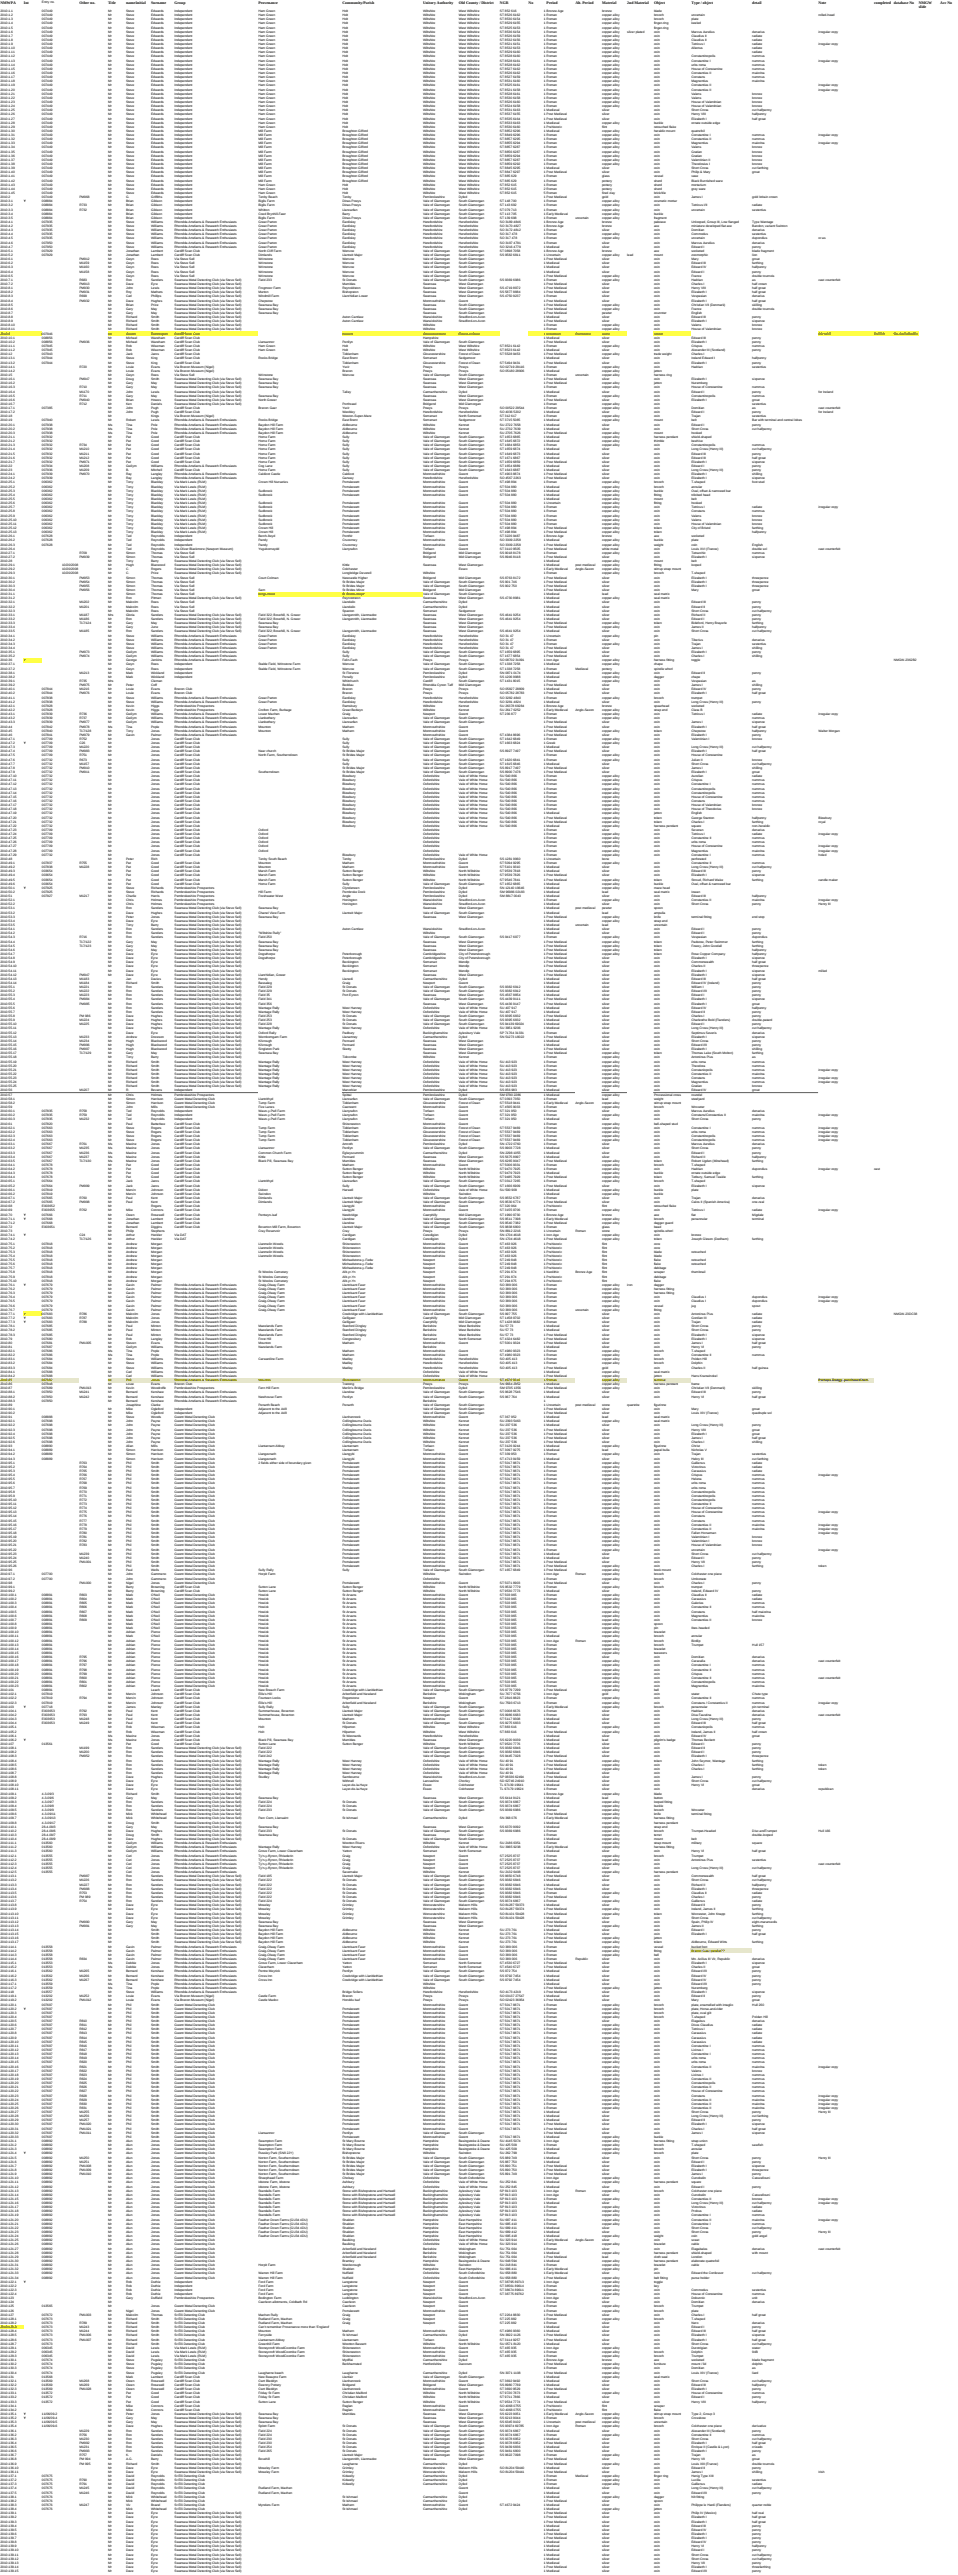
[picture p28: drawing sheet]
<svg xmlns="http://www.w3.org/2000/svg" width="1041mm" height="2800mm" viewBox="0 0 1041 2800" stroke-linecap="round" stroke-linejoin="round" font-family="sans-serif">
<defs><g id="words">
<g font-size="4.2">
<text x="1" y="4">NMWPA</text>
<text x="26" y="4">Int</text>
<text x="86" y="4">Other no.</text>
<text x="117" y="4">Title</text>
<text x="137" y="4">name/initial</text>
<text x="164" y="4">Surname</text>
<text x="190" y="4">Group</text>
<text x="281" y="4">Provenance</text>
<text x="372" y="4">Community/Parish</text>
<text x="460" y="4">Unitory Authority</text>
<text x="499" y="4">Old County / District</text>
<text x="543" y="4">NGR</text>
<text x="575" y="4">No</text>
<text x="594" y="4">Period</text>
<text x="625" y="4">Alt. Period</text>
<text x="655" y="4">Material</text>
<text x="682" y="4">2nd Material</text>
<text x="711" y="4">Object</text>
<text x="752" y="4">Type / object</text>
<text x="818" y="4">detail</text>
<text x="890" y="4">Note</text>
<text x="950" y="4">completed database No</text>
<text x="999" y="4">NMGW</text>
<text x="1022" y="4">Acc No</text>
<text x="999" y="9">slide</text>
</g>
<g font-size="3.5">
<text x="46" y="3">Entry no.</text>
<text x="1" y="13">2010.1.1</text>
<text x="1" y="18">2010.1.2</text>
<text x="46" y="13">007449</text>
<text x="46" y="18">007449</text>
<text x="117" y="13">Mr</text>
<text x="117" y="18">Mr</text>
<text x="137" y="13">Steve</text>
<text x="137" y="18">Steve</text>
<text x="164" y="13">Edwards</text>
<text x="164" y="18">Edwards</text>
<text x="190" y="13">Independent</text>
<text x="190" y="18">Independent</text>
<text x="281" y="13">Ham Green</text>
<text x="281" y="18">Ham Green</text>
<text x="372" y="13">Holt</text>
<text x="372" y="18">Holt</text>
<text x="460" y="13">Wiltshire</text>
<text x="460" y="18">Wiltshire</text>
<text x="499" y="13">West Wiltshire</text>
<text x="499" y="18">West Wiltshire</text>
<text x="543" y="13">ST 852 616</text>
<text x="543" y="18">ST 8526 6162</text>
<text x="591" y="13">1 Bronze Age</text>
<text x="591" y="18">1 Roman</text>
<text x="655" y="13">bronze</text>
<text x="655" y="18">copper alloy</text>
<text x="711" y="13">blade</text>
<text x="711" y="18">brooch</text>
<text x="752" y="18">uncertain</text>
<text x="890" y="18">rolled-head</text>
<text x="1" y="22">2010.1.3</text>
<text x="46" y="22">007449</text>
<text x="117" y="22">Mr</text>
<text x="137" y="22">Steve</text>
<text x="164" y="22">Edwards</text>
<text x="190" y="22">Independent</text>
<text x="281" y="22">Ham Green</text>
<text x="372" y="22">Holt</text>
<text x="460" y="22">Wiltshire</text>
<text x="499" y="22">West Wiltshire</text>
<text x="543" y="22">ST 8530 6154</text>
<text x="591" y="22">1 Roman</text>
<text x="655" y="22">copper alloy</text>
<text x="711" y="22">brooch</text>
<text x="752" y="22">plate</text>
<text x="1" y="27">2010.1.4</text>
<text x="46" y="27">007449</text>
<text x="117" y="27">Mr</text>
<text x="137" y="27">Steve</text>
<text x="164" y="27">Edwards</text>
<text x="190" y="27">Independent</text>
<text x="281" y="27">Ham Green</text>
<text x="372" y="27">Holt</text>
<text x="460" y="27">Wiltshire</text>
<text x="499" y="27">West Wiltshire</text>
<text x="543" y="27">ST 8529 6155</text>
<text x="591" y="27">1 Roman</text>
<text x="655" y="27">copper alloy</text>
<text x="711" y="27">finger-ring</text>
<text x="752" y="27">keeled</text>
<text x="1" y="31">2010.1.5</text>
<text x="1" y="36">2010.1.6</text>
<text x="46" y="31">007449</text>
<text x="46" y="36">007449</text>
<text x="117" y="31">Mr</text>
<text x="117" y="36">Mr</text>
<text x="137" y="31">Steve</text>
<text x="137" y="36">Steve</text>
<text x="164" y="31">Edwards</text>
<text x="164" y="36">Edwards</text>
<text x="190" y="31">Independent</text>
<text x="190" y="36">Independent</text>
<text x="281" y="31">Ham Green</text>
<text x="281" y="36">Ham Green</text>
<text x="372" y="31">Holt</text>
<text x="372" y="36">Holt</text>
<text x="460" y="31">Wiltshire</text>
<text x="460" y="36">Wiltshire</text>
<text x="499" y="31">West Wiltshire</text>
<text x="499" y="36">West Wiltshire</text>
<text x="543" y="31">ST 8525 6153</text>
<text x="543" y="36">ST 8536 6154</text>
<text x="591" y="31">1 Roman</text>
<text x="591" y="36">1 Roman</text>
<text x="655" y="31">copper alloy</text>
<text x="655" y="36">copper alloy</text>
<text x="682" y="36">silver plated</text>
<text x="711" y="31">finger-ring</text>
<text x="711" y="36">coin</text>
<text x="752" y="36">Marcus Aurelius</text>
<text x="818" y="36">denarius</text>
<text x="890" y="36">irregular copy</text>
<text x="1" y="40">2010.1.7</text>
<text x="46" y="40">007449</text>
<text x="117" y="40">Mr</text>
<text x="137" y="40">Steve</text>
<text x="164" y="40">Edwards</text>
<text x="190" y="40">Independent</text>
<text x="281" y="40">Ham Green</text>
<text x="372" y="40">Holt</text>
<text x="460" y="40">Wiltshire</text>
<text x="499" y="40">West Wiltshire</text>
<text x="543" y="40">ST 8526 6159</text>
<text x="591" y="40">1 Roman</text>
<text x="655" y="40">copper alloy</text>
<text x="711" y="40">coin</text>
<text x="752" y="40">Claudius II</text>
<text x="818" y="40">radiate</text>
<text x="1" y="45">2010.1.8</text>
<text x="46" y="45">007449</text>
<text x="117" y="45">Mr</text>
<text x="137" y="45">Steve</text>
<text x="164" y="45">Edwards</text>
<text x="190" y="45">Independent</text>
<text x="281" y="45">Ham Green</text>
<text x="372" y="45">Holt</text>
<text x="460" y="45">Wiltshire</text>
<text x="499" y="45">West Wiltshire</text>
<text x="543" y="45">ST 8532 6156</text>
<text x="591" y="45">1 Roman</text>
<text x="655" y="45">copper alloy</text>
<text x="711" y="45">coin</text>
<text x="752" y="45">Claudius II</text>
<text x="818" y="45">radiate</text>
<text x="1" y="49">2010.1.9</text>
<text x="1" y="54">2010.1.10</text>
<text x="46" y="49">007449</text>
<text x="46" y="54">007449</text>
<text x="117" y="49">Mr</text>
<text x="117" y="54">Mr</text>
<text x="137" y="49">Steve</text>
<text x="137" y="54">Steve</text>
<text x="164" y="49">Edwards</text>
<text x="164" y="54">Edwards</text>
<text x="190" y="49">Independent</text>
<text x="190" y="54">Independent</text>
<text x="281" y="49">Ham Green</text>
<text x="281" y="54">Ham Green</text>
<text x="372" y="49">Holt</text>
<text x="372" y="54">Holt</text>
<text x="460" y="49">Wiltshire</text>
<text x="460" y="54">Wiltshire</text>
<text x="499" y="49">West Wiltshire</text>
<text x="499" y="54">West Wiltshire</text>
<text x="543" y="49">ST 8521 6151</text>
<text x="543" y="54">ST 8532 6153</text>
<text x="591" y="49">1 Roman</text>
<text x="591" y="54">1 Roman</text>
<text x="655" y="49">copper alloy</text>
<text x="655" y="54">copper alloy</text>
<text x="711" y="49">coin</text>
<text x="711" y="54">coin</text>
<text x="752" y="49">Tetricus I</text>
<text x="752" y="54">Allectus</text>
<text x="818" y="49">radiate</text>
<text x="818" y="54">radiate</text>
<text x="890" y="49">irregular copy</text>
<text x="1" y="58">2010.1.11</text>
<text x="46" y="58">007449</text>
<text x="117" y="58">Mr</text>
<text x="137" y="58">Steve</text>
<text x="164" y="58">Edwards</text>
<text x="190" y="58">Independent</text>
<text x="281" y="58">Ham Green</text>
<text x="372" y="58">Holt</text>
<text x="460" y="58">Wiltshire</text>
<text x="499" y="58">West Wiltshire</text>
<text x="543" y="58">ST 8529 6160</text>
<text x="591" y="58">1 Roman</text>
<text x="655" y="58">copper alloy</text>
<text x="711" y="58">coin</text>
<text x="818" y="58">radiate</text>
<text x="1" y="63">2010.1.12</text>
<text x="46" y="63">007449</text>
<text x="117" y="63">Mr</text>
<text x="137" y="63">Steve</text>
<text x="164" y="63">Edwards</text>
<text x="190" y="63">Independent</text>
<text x="281" y="63">Ham Green</text>
<text x="372" y="63">Holt</text>
<text x="460" y="63">Wiltshire</text>
<text x="499" y="63">West Wiltshire</text>
<text x="543" y="63">ST 8528 6160</text>
<text x="591" y="63">1 Roman</text>
<text x="655" y="63">copper alloy</text>
<text x="711" y="63">coin</text>
<text x="752" y="63">Constantinopolis</text>
<text x="818" y="63">nummus</text>
<text x="1" y="67">2010.1.13</text>
<text x="1" y="72">2010.1.14</text>
<text x="46" y="67">007449</text>
<text x="46" y="72">007449</text>
<text x="117" y="67">Mr</text>
<text x="117" y="72">Mr</text>
<text x="137" y="67">Steve</text>
<text x="137" y="72">Steve</text>
<text x="164" y="67">Edwards</text>
<text x="164" y="72">Edwards</text>
<text x="190" y="67">Independent</text>
<text x="190" y="72">Independent</text>
<text x="281" y="67">Ham Green</text>
<text x="281" y="72">Ham Green</text>
<text x="372" y="67">Holt</text>
<text x="372" y="72">Holt</text>
<text x="460" y="67">Wiltshire</text>
<text x="460" y="72">Wiltshire</text>
<text x="499" y="67">West Wiltshire</text>
<text x="499" y="72">West Wiltshire</text>
<text x="543" y="67">ST 8528 6161</text>
<text x="543" y="72">ST 8528 6162</text>
<text x="591" y="67">1 Roman</text>
<text x="591" y="72">1 Roman</text>
<text x="655" y="67">copper alloy</text>
<text x="655" y="72">copper alloy</text>
<text x="711" y="67">coin</text>
<text x="711" y="72">coin</text>
<text x="752" y="67">Constantine I</text>
<text x="752" y="72">urbs roma</text>
<text x="818" y="67">nummus</text>
<text x="818" y="72">nummus</text>
<text x="890" y="67">irregular copy</text>
<text x="1" y="76">2010.1.15</text>
<text x="46" y="76">007449</text>
<text x="117" y="76">Mr</text>
<text x="137" y="76">Steve</text>
<text x="164" y="76">Edwards</text>
<text x="190" y="76">Independent</text>
<text x="281" y="76">Ham Green</text>
<text x="372" y="76">Holt</text>
<text x="460" y="76">Wiltshire</text>
<text x="499" y="76">West Wiltshire</text>
<text x="543" y="76">ST 8527 6162</text>
<text x="591" y="76">1 Roman</text>
<text x="655" y="76">copper alloy</text>
<text x="711" y="76">coin</text>
<text x="752" y="76">House of Constantine</text>
<text x="818" y="76">nummus</text>
<text x="1" y="81">2010.1.16</text>
<text x="46" y="81">007449</text>
<text x="117" y="81">Mr</text>
<text x="137" y="81">Steve</text>
<text x="164" y="81">Edwards</text>
<text x="190" y="81">Independent</text>
<text x="281" y="81">Ham Green</text>
<text x="372" y="81">Holt</text>
<text x="460" y="81">Wiltshire</text>
<text x="499" y="81">West Wiltshire</text>
<text x="543" y="81">ST 8526 6162</text>
<text x="591" y="81">1 Roman</text>
<text x="655" y="81">copper alloy</text>
<text x="711" y="81">coin</text>
<text x="752" y="81">Constantius II</text>
<text x="818" y="81">maiorina</text>
<text x="1" y="85">2010.1.17</text>
<text x="1" y="90">2010.1.18</text>
<text x="46" y="85">007449</text>
<text x="46" y="90">007449</text>
<text x="117" y="85">Mr</text>
<text x="117" y="90">Mr</text>
<text x="137" y="85">Steve</text>
<text x="137" y="90">Steve</text>
<text x="164" y="85">Edwards</text>
<text x="164" y="90">Edwards</text>
<text x="190" y="85">Independent</text>
<text x="190" y="90">Independent</text>
<text x="281" y="85">Ham Green</text>
<text x="281" y="90">Ham Green</text>
<text x="372" y="85">Holt</text>
<text x="372" y="90">Holt</text>
<text x="460" y="85">Wiltshire</text>
<text x="460" y="90">Wiltshire</text>
<text x="499" y="85">West Wiltshire</text>
<text x="499" y="90">West Wiltshire</text>
<text x="543" y="85">ST 8527 6159</text>
<text x="543" y="90">ST 8531 6160</text>
<text x="591" y="85">1 Roman</text>
<text x="591" y="90">1 Roman</text>
<text x="655" y="85">copper alloy</text>
<text x="655" y="90">copper alloy</text>
<text x="711" y="85">coin</text>
<text x="711" y="90">coin</text>
<text x="752" y="85">Constans</text>
<text x="752" y="90">Magnentius</text>
<text x="818" y="85">nummus</text>
<text x="818" y="90">maiorina</text>
<text x="1" y="94">2010.1.19</text>
<text x="46" y="94">007449</text>
<text x="117" y="94">Mr</text>
<text x="137" y="94">Steve</text>
<text x="164" y="94">Edwards</text>
<text x="190" y="94">Independent</text>
<text x="281" y="94">Ham Green</text>
<text x="372" y="94">Holt</text>
<text x="460" y="94">Wiltshire</text>
<text x="499" y="94">West Wiltshire</text>
<text x="543" y="94">ST 8525 6161</text>
<text x="591" y="94">1 Roman</text>
<text x="655" y="94">copper alloy</text>
<text x="711" y="94">coin</text>
<text x="752" y="94">Constantius II</text>
<text x="890" y="94">irregular copy</text>
<text x="1" y="99">2010.1.20</text>
<text x="46" y="99">007449</text>
<text x="117" y="99">Mr</text>
<text x="137" y="99">Steve</text>
<text x="164" y="99">Edwards</text>
<text x="190" y="99">Independent</text>
<text x="281" y="99">Ham Green</text>
<text x="372" y="99">Holt</text>
<text x="460" y="99">Wiltshire</text>
<text x="499" y="99">West Wiltshire</text>
<text x="543" y="99">ST 8521 6158</text>
<text x="591" y="99">1 Roman</text>
<text x="655" y="99">copper alloy</text>
<text x="711" y="99">coin</text>
<text x="752" y="99">Constantius II</text>
<text x="890" y="99">irregular copy</text>
<text x="1" y="103">2010.1.21</text>
<text x="1" y="108">2010.1.22</text>
<text x="46" y="103">007449</text>
<text x="46" y="108">007449</text>
<text x="117" y="103">Mr</text>
<text x="117" y="108">Mr</text>
<text x="137" y="103">Steve</text>
<text x="137" y="108">Steve</text>
<text x="164" y="103">Edwards</text>
<text x="164" y="108">Edwards</text>
<text x="190" y="103">Independent</text>
<text x="190" y="108">Independent</text>
<text x="281" y="103">Ham Green</text>
<text x="281" y="108">Ham Green</text>
<text x="372" y="103">Holt</text>
<text x="372" y="108">Holt</text>
<text x="460" y="103">Wiltshire</text>
<text x="460" y="108">Wiltshire</text>
<text x="499" y="103">West Wiltshire</text>
<text x="499" y="108">West Wiltshire</text>
<text x="543" y="103">ST 8528 6161</text>
<text x="543" y="108">ST 8530 6158</text>
<text x="591" y="103">1 Roman</text>
<text x="591" y="108">1 Roman</text>
<text x="655" y="103">copper alloy</text>
<text x="655" y="108">copper alloy</text>
<text x="711" y="103">coin</text>
<text x="711" y="108">coin</text>
<text x="752" y="103">Valens</text>
<text x="752" y="108">Valens</text>
<text x="818" y="103">bronze</text>
<text x="818" y="108">bronze</text>
<text x="1" y="112">2010.1.23</text>
<text x="46" y="112">007449</text>
<text x="117" y="112">Mr</text>
<text x="137" y="112">Steve</text>
<text x="164" y="112">Edwards</text>
<text x="190" y="112">Independent</text>
<text x="281" y="112">Ham Green</text>
<text x="372" y="112">Holt</text>
<text x="460" y="112">Wiltshire</text>
<text x="499" y="112">West Wiltshire</text>
<text x="543" y="112">ST 8526 6160</text>
<text x="591" y="112">1 Roman</text>
<text x="655" y="112">copper alloy</text>
<text x="711" y="112">coin</text>
<text x="752" y="112">House of Valentinian</text>
<text x="818" y="112">bronze</text>
<text x="1" y="116">2010.1.24</text>
<text x="46" y="116">007449</text>
<text x="117" y="116">Mr</text>
<text x="137" y="116">Steve</text>
<text x="164" y="116">Edwards</text>
<text x="190" y="116">Independent</text>
<text x="281" y="116">Ham Green</text>
<text x="372" y="116">Holt</text>
<text x="460" y="116">Wiltshire</text>
<text x="499" y="116">West Wiltshire</text>
<text x="543" y="116">ST 8524 6158</text>
<text x="591" y="116">1 Roman</text>
<text x="655" y="116">copper alloy</text>
<text x="711" y="116">coin</text>
<text x="752" y="116">House of Valentinian</text>
<text x="818" y="116">bronze</text>
<text x="1" y="121">2010.1.25</text>
<text x="1" y="125">2010.1.26</text>
<text x="46" y="121">007449</text>
<text x="46" y="125">007449</text>
<text x="117" y="121">Mr</text>
<text x="117" y="125">Mr</text>
<text x="137" y="121">Steve</text>
<text x="137" y="125">Steve</text>
<text x="164" y="121">Edwards</text>
<text x="164" y="125">Edwards</text>
<text x="190" y="121">Independent</text>
<text x="190" y="125">Independent</text>
<text x="281" y="121">Ham Green</text>
<text x="281" y="125">Ham Green</text>
<text x="372" y="121">Holt</text>
<text x="372" y="125">Holt</text>
<text x="460" y="121">Wiltshire</text>
<text x="460" y="125">Wiltshire</text>
<text x="499" y="121">West Wiltshire</text>
<text x="499" y="125">West Wiltshire</text>
<text x="543" y="121">ST 8531 6163</text>
<text x="543" y="125">ST 8537 6155</text>
<text x="591" y="121">1 Medieval</text>
<text x="591" y="125">1 Post Medieval</text>
<text x="655" y="121">silver</text>
<text x="655" y="125">silver</text>
<text x="711" y="121">coin</text>
<text x="711" y="125">coin</text>
<text x="752" y="121">Short Cross</text>
<text x="752" y="125">Henry VIII</text>
<text x="818" y="121">cut halfpenny</text>
<text x="818" y="125">halfpenny</text>
<text x="1" y="130">2010.1.27</text>
<text x="46" y="130">007449</text>
<text x="117" y="130">Mr</text>
<text x="137" y="130">Steve</text>
<text x="164" y="130">Edwards</text>
<text x="190" y="130">Independent</text>
<text x="281" y="130">Ham Green</text>
<text x="372" y="130">Holt</text>
<text x="460" y="130">Wiltshire</text>
<text x="499" y="130">West Wiltshire</text>
<text x="543" y="130">ST 8535 6164</text>
<text x="591" y="130">1 Post Medieval</text>
<text x="655" y="130">silver</text>
<text x="711" y="130">coin</text>
<text x="752" y="130">Elizabeth I</text>
<text x="818" y="130">half groat</text>
<text x="1" y="134">2010.1.28</text>
<text x="46" y="134">007449</text>
<text x="117" y="134">Mr</text>
<text x="137" y="134">Steve</text>
<text x="164" y="134">Edwards</text>
<text x="190" y="134">Independent</text>
<text x="281" y="134">Ham Green</text>
<text x="372" y="134">Holt</text>
<text x="460" y="134">Wiltshire</text>
<text x="499" y="134">West Wiltshire</text>
<text x="543" y="134">ST 8533 6163</text>
<text x="591" y="134">1 Medieval</text>
<text x="655" y="134">copper alloy</text>
<text x="711" y="134">buckle</text>
<text x="752" y="134">ornate outside edge</text>
<text x="1" y="139">2010.1.29</text>
<text x="1" y="143">2010.1.30</text>
<text x="46" y="139">007449</text>
<text x="46" y="143">007449</text>
<text x="117" y="139">Mr</text>
<text x="117" y="143">Mr</text>
<text x="137" y="139">Steve</text>
<text x="137" y="143">Steve</text>
<text x="164" y="139">Edwards</text>
<text x="164" y="143">Edwards</text>
<text x="190" y="139">Independent</text>
<text x="190" y="143">Independent</text>
<text x="281" y="139">Ham Green</text>
<text x="281" y="143">Mill Farm</text>
<text x="372" y="139">Holt</text>
<text x="372" y="143">Broughton Gifford</text>
<text x="460" y="139">Wiltshire</text>
<text x="460" y="143">Wiltshire</text>
<text x="499" y="139">West Wiltshire</text>
<text x="499" y="143">West Wiltshire</text>
<text x="543" y="139">ST 8530 6160</text>
<text x="543" y="143">ST 8852 6296</text>
<text x="591" y="139">1 Prehistoric</text>
<text x="591" y="143">1 Medieval</text>
<text x="655" y="139">flint</text>
<text x="655" y="143">copper alloy</text>
<text x="711" y="139">retouched flake</text>
<text x="711" y="143">heraldic mount</text>
<text x="752" y="143">quatrefoil</text>
<text x="1" y="148">2010.1.31</text>
<text x="46" y="148">007449</text>
<text x="117" y="148">Mr</text>
<text x="137" y="148">Steve</text>
<text x="164" y="148">Edwards</text>
<text x="190" y="148">Independent</text>
<text x="281" y="148">Mill Farm</text>
<text x="372" y="148">Broughton Gifford</text>
<text x="460" y="148">Wiltshire</text>
<text x="499" y="148">West Wiltshire</text>
<text x="543" y="148">ST 8849 6296</text>
<text x="591" y="148">1 Roman</text>
<text x="655" y="148">copper alloy</text>
<text x="711" y="148">coin</text>
<text x="752" y="148">Constantine I</text>
<text x="818" y="148">nummus</text>
<text x="890" y="148">irregular copy</text>
<text x="1" y="152">2010.1.32</text>
<text x="46" y="152">007449</text>
<text x="117" y="152">Mr</text>
<text x="137" y="152">Steve</text>
<text x="164" y="152">Edwards</text>
<text x="190" y="152">Independent</text>
<text x="281" y="152">Mill Farm</text>
<text x="372" y="152">Broughton Gifford</text>
<text x="460" y="152">Wiltshire</text>
<text x="499" y="152">West Wiltshire</text>
<text x="543" y="152">ST 8857 6295</text>
<text x="591" y="152">1 Roman</text>
<text x="655" y="152">copper alloy</text>
<text x="711" y="152">coin</text>
<text x="752" y="152">Constantius II</text>
<text x="818" y="152">nummus</text>
<text x="1" y="157">2010.1.33</text>
<text x="1" y="161">2010.1.34</text>
<text x="46" y="157">007449</text>
<text x="46" y="161">007449</text>
<text x="117" y="157">Mr</text>
<text x="117" y="161">Mr</text>
<text x="137" y="157">Steve</text>
<text x="137" y="161">Steve</text>
<text x="164" y="157">Edwards</text>
<text x="164" y="161">Edwards</text>
<text x="190" y="157">Independent</text>
<text x="190" y="161">Independent</text>
<text x="281" y="157">Mill Farm</text>
<text x="281" y="161">Mill Farm</text>
<text x="372" y="157">Broughton Gifford</text>
<text x="372" y="161">Broughton Gifford</text>
<text x="460" y="157">Wiltshire</text>
<text x="460" y="161">Wiltshire</text>
<text x="499" y="157">West Wiltshire</text>
<text x="499" y="161">West Wiltshire</text>
<text x="543" y="157">ST 8855 6294</text>
<text x="543" y="161">ST 8857 6287</text>
<text x="591" y="157">1 Roman</text>
<text x="591" y="161">1 Roman</text>
<text x="655" y="157">copper alloy</text>
<text x="655" y="161">copper alloy</text>
<text x="711" y="157">coin</text>
<text x="711" y="161">coin</text>
<text x="752" y="157">Magnentius</text>
<text x="752" y="161">Valens</text>
<text x="818" y="157">maiorina</text>
<text x="818" y="161">bronze</text>
<text x="890" y="157">irregular copy</text>
<text x="1" y="166">2010.1.35</text>
<text x="46" y="166">007449</text>
<text x="117" y="166">Mr</text>
<text x="137" y="166">Steve</text>
<text x="164" y="166">Edwards</text>
<text x="190" y="166">Independent</text>
<text x="281" y="166">Mill Farm</text>
<text x="372" y="166">Broughton Gifford</text>
<text x="460" y="166">Wiltshire</text>
<text x="499" y="166">West Wiltshire</text>
<text x="543" y="166">ST 8856 6287</text>
<text x="591" y="166">1 Roman</text>
<text x="655" y="166">copper alloy</text>
<text x="711" y="166">coin</text>
<text x="752" y="166">Gratian</text>
<text x="818" y="166">bronze</text>
<text x="1" y="170">2010.1.36</text>
<text x="46" y="170">007449</text>
<text x="117" y="170">Mr</text>
<text x="137" y="170">Steve</text>
<text x="164" y="170">Edwards</text>
<text x="190" y="170">Independent</text>
<text x="281" y="170">Mill Farm</text>
<text x="372" y="170">Broughton Gifford</text>
<text x="460" y="170">Wiltshire</text>
<text x="499" y="170">West Wiltshire</text>
<text x="543" y="170">ST 8859 6294</text>
<text x="591" y="170">1 Roman</text>
<text x="655" y="170">copper alloy</text>
<text x="711" y="170">coin</text>
<text x="752" y="170">Gratian</text>
<text x="818" y="170">bronze</text>
<text x="1" y="175">2010.1.37</text>
<text x="1" y="179">2010.1.38</text>
<text x="46" y="175">007449</text>
<text x="46" y="179">007449</text>
<text x="117" y="175">Mr</text>
<text x="117" y="179">Mr</text>
<text x="137" y="175">Steve</text>
<text x="137" y="179">Steve</text>
<text x="164" y="175">Edwards</text>
<text x="164" y="179">Edwards</text>
<text x="190" y="175">Independent</text>
<text x="190" y="179">Independent</text>
<text x="281" y="175">Mill Farm</text>
<text x="281" y="179">Mill Farm</text>
<text x="372" y="175">Broughton Gifford</text>
<text x="372" y="179">Broughton Gifford</text>
<text x="460" y="175">Wiltshire</text>
<text x="460" y="179">Wiltshire</text>
<text x="499" y="175">West Wiltshire</text>
<text x="499" y="179">West Wiltshire</text>
<text x="543" y="175">ST 8857 6287</text>
<text x="543" y="179">ST 8859 6292</text>
<text x="591" y="175">1 Roman</text>
<text x="591" y="179">1 Roman</text>
<text x="655" y="175">copper alloy</text>
<text x="655" y="179">copper alloy</text>
<text x="711" y="175">coin</text>
<text x="711" y="179">coin</text>
<text x="752" y="175">Valentinian II</text>
<text x="752" y="179">Theodosius I</text>
<text x="818" y="175">bronze</text>
<text x="818" y="179">bronze</text>
<text x="1" y="184">2010.1.39</text>
<text x="46" y="184">007449</text>
<text x="117" y="184">Mr</text>
<text x="137" y="184">Steve</text>
<text x="164" y="184">Edwards</text>
<text x="190" y="184">Independent</text>
<text x="281" y="184">Mill Farm</text>
<text x="372" y="184">Broughton Gifford</text>
<text x="460" y="184">Wiltshire</text>
<text x="499" y="184">West Wiltshire</text>
<text x="543" y="184">ST 8845 6295</text>
<text x="591" y="184">1 Medieval</text>
<text x="655" y="184">silver</text>
<text x="711" y="184">coin</text>
<text x="752" y="184">Short Cross</text>
<text x="818" y="184">cut farthing</text>
<text x="1" y="188">2010.1.40</text>
<text x="46" y="188">007449</text>
<text x="117" y="188">Mr</text>
<text x="137" y="188">Steve</text>
<text x="164" y="188">Edwards</text>
<text x="190" y="188">Independent</text>
<text x="281" y="188">Mill Farm</text>
<text x="372" y="188">Broughton Gifford</text>
<text x="460" y="188">Wiltshire</text>
<text x="499" y="188">West Wiltshire</text>
<text x="543" y="188">ST 8847 6297</text>
<text x="591" y="188">1 Post Medieval</text>
<text x="655" y="188">silver</text>
<text x="711" y="188">coin</text>
<text x="752" y="188">Philip &amp; Mary</text>
<text x="818" y="188">groat</text>
<text x="1" y="193">2010.1.41</text>
<text x="1" y="197">2010.1.42</text>
<text x="46" y="193">007449</text>
<text x="46" y="197">007449</text>
<text x="117" y="193">Mr</text>
<text x="117" y="197">Mr</text>
<text x="137" y="193">Steve</text>
<text x="137" y="197">Steve</text>
<text x="164" y="193">Edwards</text>
<text x="164" y="197">Edwards</text>
<text x="190" y="193">Independent</text>
<text x="190" y="197">Independent</text>
<text x="281" y="193">Mill Farm</text>
<text x="281" y="197">Mill Farm</text>
<text x="372" y="193">Broughton Gifford</text>
<text x="372" y="197">Broughton Gifford</text>
<text x="460" y="193">Wiltshire</text>
<text x="460" y="197">Wiltshire</text>
<text x="499" y="193">West Wiltshire</text>
<text x="499" y="197">West Wiltshire</text>
<text x="543" y="193">ST 885 629</text>
<text x="543" y="197">ST 885 629</text>
<text x="591" y="193">1 Roman</text>
<text x="591" y="197">1 Roman</text>
<text x="655" y="193">glass</text>
<text x="655" y="197">pottery</text>
<text x="711" y="193">vessel</text>
<text x="711" y="197">sherd</text>
<text x="752" y="193">vase</text>
<text x="752" y="197">Black Burnished ware</text>
<text x="1" y="202">2010.1.43</text>
<text x="46" y="202">007449</text>
<text x="117" y="202">Mr</text>
<text x="137" y="202">Steve</text>
<text x="164" y="202">Edwards</text>
<text x="190" y="202">Independent</text>
<text x="281" y="202">Ham Green</text>
<text x="372" y="202">Holt</text>
<text x="460" y="202">Wiltshire</text>
<text x="499" y="202">West Wiltshire</text>
<text x="543" y="202">ST 852 615</text>
<text x="591" y="202">1 Roman</text>
<text x="655" y="202">pottery</text>
<text x="711" y="202">sherd</text>
<text x="752" y="202">mortarium</text>
<text x="1" y="206">2010.1.44</text>
<text x="46" y="206">007449</text>
<text x="117" y="206">Mr</text>
<text x="137" y="206">Steve</text>
<text x="164" y="206">Edwards</text>
<text x="190" y="206">Independent</text>
<text x="281" y="206">Ham Green</text>
<text x="372" y="206">Holt</text>
<text x="460" y="206">Wiltshire</text>
<text x="499" y="206">West Wiltshire</text>
<text x="543" y="206">ST 852 615</text>
<text x="591" y="206">2 Roman</text>
<text x="655" y="206">pottery</text>
<text x="711" y="206">sherd</text>
<text x="752" y="206">grey ware</text>
<text x="1" y="211">2010.1.45</text>
<text x="1" y="215">2010.2</text>
<text x="46" y="211">007449</text>
<text x="46" y="215">007449</text>
<text x="86" y="215">PM968</text>
<text x="117" y="211">Mr</text>
<text x="117" y="215">Mr</text>
<text x="137" y="211">Steve</text>
<text x="137" y="215">G.</text>
<text x="164" y="211">Edwards</text>
<text x="164" y="215">Griffiths</text>
<text x="190" y="211">Independent</text>
<text x="190" y="215">Independent</text>
<text x="281" y="211">Ham Green</text>
<text x="281" y="215">Tenby Beach</text>
<text x="372" y="211">Holt</text>
<text x="372" y="215">Tenby</text>
<text x="460" y="211">Wiltshire</text>
<text x="460" y="215">Pembrokeshire</text>
<text x="499" y="211">West Wiltshire</text>
<text x="499" y="215">Dyfed</text>
<text x="543" y="211">ST 852 615</text>
<text x="591" y="211">5 Roman</text>
<text x="591" y="215">1 Post Medieval</text>
<text x="655" y="211">fired clay</text>
<text x="655" y="215">gold</text>
<text x="711" y="211">brick/tile</text>
<text x="711" y="215">coin</text>
<text x="752" y="215">James I</text>
<text x="818" y="215">gold britain crown</text>
<text x="1" y="220">2010.3.1</text>
<text x="26" y="220">Y</text>
<text x="46" y="220">008884</text>
<text x="117" y="220">Mr</text>
<text x="137" y="220">Brian</text>
<text x="164" y="220">Gibison</text>
<text x="190" y="220">Independent</text>
<text x="281" y="220">Biglis Farm</text>
<text x="372" y="220">Dinas Powys</text>
<text x="460" y="220">Vale of Glamorgan</text>
<text x="499" y="220">South Glamorgan</text>
<text x="543" y="220">ST 148 700</text>
<text x="591" y="220">1 Roman</text>
<text x="655" y="220">copper alloy</text>
<text x="711" y="220">cosmetic mortar</text>
<text x="1" y="224">2010.3.2</text>
<text x="46" y="224">008884</text>
<text x="86" y="224">R733</text>
<text x="117" y="224">Mr</text>
<text x="137" y="224">Brian</text>
<text x="164" y="224">Gibison</text>
<text x="190" y="224">Independent</text>
<text x="281" y="224">Biglis Farm</text>
<text x="372" y="224">Dinas Powys</text>
<text x="460" y="224">Vale of Glamorgan</text>
<text x="499" y="224">South Glamorgan</text>
<text x="543" y="224">ST 143 692</text>
<text x="591" y="224">1 Roman</text>
<text x="655" y="224">copper alloy</text>
<text x="711" y="224">coin</text>
<text x="752" y="224">Tetricus I/II</text>
<text x="818" y="224">radiate</text>
<text x="1" y="229">2010.3.3</text>
<text x="1" y="233">2010.3.4</text>
<text x="46" y="229">008884</text>
<text x="46" y="233">008884</text>
<text x="86" y="229">R732</text>
<text x="117" y="229">Mr</text>
<text x="117" y="233">Mr</text>
<text x="137" y="229">Brian</text>
<text x="137" y="233">Brian</text>
<text x="164" y="229">Gibison</text>
<text x="164" y="233">Gibison</text>
<text x="190" y="229">Independent</text>
<text x="190" y="233">Independent</text>
<text x="281" y="229">Whitton</text>
<text x="281" y="233">Coed Brynhill-Fawr</text>
<text x="372" y="229">Llancarfan</text>
<text x="372" y="233">Barry</text>
<text x="460" y="229">Vale of Glamorgan</text>
<text x="460" y="233">Vale of Glamorgan</text>
<text x="499" y="229">South Glamorgan</text>
<text x="499" y="233">South Glamorgan</text>
<text x="543" y="229">ST 079 713</text>
<text x="543" y="233">ST 113 705</text>
<text x="591" y="229">1 Roman</text>
<text x="591" y="233">1 Early Medieval</text>
<text x="655" y="229">copper alloy</text>
<text x="655" y="233">copper alloy</text>
<text x="711" y="229">coin</text>
<text x="711" y="233">buckle</text>
<text x="752" y="229">uncertain</text>
<text x="818" y="229">sestertius</text>
<text x="1" y="238">2010.3.5</text>
<text x="46" y="238">008884</text>
<text x="117" y="238">Mr</text>
<text x="137" y="238">Brian</text>
<text x="164" y="238">Gibison</text>
<text x="190" y="238">Independent</text>
<text x="281" y="238">Biglis Farm</text>
<text x="372" y="238">Dinas Powys</text>
<text x="460" y="238">Vale of Glamorgan</text>
<text x="499" y="238">South Glamorgan</text>
<text x="543" y="238">ST 139 698</text>
<text x="591" y="238">1 Roman</text>
<text x="625" y="238">uncertain</text>
<text x="655" y="238">copper alloy</text>
<text x="711" y="238">fragment</text>
<text x="1" y="242">2010.4.1</text>
<text x="46" y="242">007935</text>
<text x="117" y="242">Mr</text>
<text x="137" y="242">Steve</text>
<text x="164" y="242">Williams</text>
<text x="190" y="242">Rhondda Artefacts &amp; Reseatch Enthusiasts</text>
<text x="281" y="242">Great Parton</text>
<text x="372" y="242">Eardisley</text>
<text x="460" y="242">Herefordshire</text>
<text x="499" y="242">Herefordshire</text>
<text x="543" y="242">SO 3189 4846</text>
<text x="591" y="242">1 Bronze Age</text>
<text x="655" y="242">bronze</text>
<text x="711" y="242">palstave</text>
<text x="752" y="242">Unlooped, Group III, Low flanged</text>
<text x="818" y="242">Type Wantage</text>
<text x="1" y="247">2010.4.2</text>
<text x="1" y="251">2010.4.3</text>
<text x="46" y="247">007935</text>
<text x="46" y="251">007935</text>
<text x="117" y="247">Mr</text>
<text x="117" y="251">Mr</text>
<text x="137" y="247">Steve</text>
<text x="137" y="251">Steve</text>
<text x="164" y="247">Williams</text>
<text x="164" y="251">Williams</text>
<text x="190" y="247">Rhondda Artefacts &amp; Reseatch Enthusiasts</text>
<text x="190" y="251">Rhondda Artefacts &amp; Reseatch Enthusiasts</text>
<text x="281" y="247">Great Parton</text>
<text x="281" y="251">Great Parton</text>
<text x="372" y="247">Eardisley</text>
<text x="372" y="251">Eardisley</text>
<text x="460" y="247">Herefordshire</text>
<text x="460" y="251">Herefordshire</text>
<text x="499" y="247">Herefordshire</text>
<text x="499" y="251">Herefordshire</text>
<text x="543" y="247">SO 3170 4827</text>
<text x="543" y="251">SO 3172 4812</text>
<text x="591" y="247">1 Bronze Age</text>
<text x="591" y="251">1 Roman</text>
<text x="655" y="247">bronze</text>
<text x="655" y="251">silver</text>
<text x="711" y="247">axe</text>
<text x="711" y="251">coin</text>
<text x="752" y="247">miniature developed flat axe</text>
<text x="752" y="251">Domitian</text>
<text x="818" y="247">Bandon, variant Swinton</text>
<text x="818" y="251">denarius</text>
<text x="1" y="256">2010.4.4</text>
<text x="46" y="256">007935</text>
<text x="117" y="256">Mr</text>
<text x="137" y="256">Steve</text>
<text x="164" y="256">Williams</text>
<text x="190" y="256">Rhondda Artefacts &amp; Reseatch Enthusiasts</text>
<text x="281" y="256">Great Parton</text>
<text x="372" y="256">Eardisley</text>
<text x="460" y="256">Herefordshire</text>
<text x="499" y="256">Herefordshire</text>
<text x="543" y="256">SO 317 478</text>
<text x="591" y="256">1 Roman</text>
<text x="655" y="256">copper alloy</text>
<text x="711" y="256">coin</text>
<text x="752" y="256">Commodus</text>
<text x="818" y="256">sestertius</text>
<text x="1" y="260">2010.4.5</text>
<text x="46" y="260">007935</text>
<text x="117" y="260">Mr</text>
<text x="137" y="260">Steve</text>
<text x="164" y="260">Williams</text>
<text x="190" y="260">Rhondda Artefacts &amp; Reseatch Enthusiasts</text>
<text x="281" y="260">Great Parton</text>
<text x="372" y="260">Eardisley</text>
<text x="460" y="260">Herefordshire</text>
<text x="499" y="260">Herefordshire</text>
<text x="543" y="260">SO 317 478</text>
<text x="591" y="260">1 Roman</text>
<text x="655" y="260">copper alloy</text>
<text x="711" y="260">coin</text>
<text x="752" y="260">uncertain</text>
<text x="818" y="260">dupondius</text>
<text x="890" y="260">or as</text>
<text x="1" y="265">2010.4.6</text>
<text x="1" y="269">2010.4.7</text>
<text x="46" y="265">007950</text>
<text x="46" y="269">007950</text>
<text x="117" y="265">Mr</text>
<text x="117" y="269">Mr</text>
<text x="137" y="265">Steve</text>
<text x="137" y="269">Steve</text>
<text x="164" y="265">Williams</text>
<text x="164" y="269">Williams</text>
<text x="190" y="265">Rhondda Artefacts &amp; Reseatch Enthusiasts</text>
<text x="190" y="269">Rhondda Artefacts &amp; Reseatch Enthusiasts</text>
<text x="281" y="265">Great Parton</text>
<text x="281" y="269">Great Parton</text>
<text x="372" y="265">Eardisley</text>
<text x="372" y="269">Eardisley</text>
<text x="460" y="265">Herefordshire</text>
<text x="460" y="269">Herefordshire</text>
<text x="499" y="265">Herefordshire</text>
<text x="499" y="269">Herefordshire</text>
<text x="543" y="265">SO 3197 4791</text>
<text x="543" y="269">SO 3216 4779</text>
<text x="591" y="265">1 Roman</text>
<text x="591" y="269">1 Medieval</text>
<text x="655" y="265">silver</text>
<text x="655" y="269">silver</text>
<text x="711" y="265">coin</text>
<text x="711" y="269">coin</text>
<text x="752" y="265">Marcus Aurelius</text>
<text x="752" y="269">Edward I</text>
<text x="818" y="265">denarius</text>
<text x="818" y="269">penny</text>
<text x="1" y="274">2010.5.1</text>
<text x="46" y="274">007929</text>
<text x="117" y="274">Mr</text>
<text x="137" y="274">Jonathan</text>
<text x="164" y="274">Lambert</text>
<text x="190" y="274">Cardiff Scan Club</text>
<text x="281" y="274">North Cliff Farm</text>
<text x="372" y="274">Wenvoe</text>
<text x="460" y="274">Vale of Glamorgan</text>
<text x="499" y="274">South Glamorgan</text>
<text x="543" y="274">ST 0898 7058</text>
<text x="591" y="274">1 Bronze Age</text>
<text x="655" y="274">bronze</text>
<text x="711" y="274">axe</text>
<text x="752" y="274">socketed</text>
<text x="818" y="274">blade fragment</text>
<text x="1" y="278">2010.5.2</text>
<text x="46" y="278">007929</text>
<text x="117" y="278">Mr</text>
<text x="137" y="278">Jonathan</text>
<text x="164" y="278">Lambert</text>
<text x="190" y="278">Cardiff Scan Club</text>
<text x="281" y="278">Dimlands</text>
<text x="372" y="278">Llantwit Major</text>
<text x="460" y="278">Vale of Glamorgan</text>
<text x="499" y="278">South Glamorgan</text>
<text x="543" y="278">SS 9582 6811</text>
<text x="591" y="278">1 Uncertain</text>
<text x="655" y="278">copper alloy</text>
<text x="682" y="278">lead</text>
<text x="711" y="278">mount</text>
<text x="752" y="278">zoomorphic</text>
<text x="818" y="278">lion</text>
<text x="1" y="283">2010.6.1</text>
<text x="1" y="287">2010.6.2</text>
<text x="86" y="283">PM912</text>
<text x="86" y="287">M1159</text>
<text x="117" y="283">Mr</text>
<text x="117" y="287">Mr</text>
<text x="137" y="283">Gwyn</text>
<text x="137" y="287">Gwyn</text>
<text x="164" y="283">Rees</text>
<text x="164" y="287">Rees</text>
<text x="190" y="283">Via Steve Sell</text>
<text x="190" y="287">Via Steve Sell</text>
<text x="281" y="283">Wrinstone</text>
<text x="281" y="287">Wrinstone</text>
<text x="372" y="283">Wenvoe</text>
<text x="372" y="287">Wenvoe</text>
<text x="460" y="283">Vale of Glamorgan</text>
<text x="460" y="287">Vale of Glamorgan</text>
<text x="499" y="283">South Glamorgan</text>
<text x="499" y="287">South Glamorgan</text>
<text x="591" y="283">1 Post Medieval</text>
<text x="591" y="287">1 Medieval</text>
<text x="655" y="283">silver</text>
<text x="655" y="287">silver</text>
<text x="711" y="283">coin</text>
<text x="711" y="287">coin</text>
<text x="752" y="283">Mary</text>
<text x="752" y="287">Edward III</text>
<text x="818" y="283">groat</text>
<text x="818" y="287">farthing</text>
<text x="1" y="292">2010.6.3</text>
<text x="86" y="292">M1160</text>
<text x="117" y="292">Mr</text>
<text x="137" y="292">Gwyn</text>
<text x="164" y="292">Rees</text>
<text x="190" y="292">Via Steve Sell</text>
<text x="281" y="292">Wrinstone</text>
<text x="372" y="292">Wenvoe</text>
<text x="460" y="292">Vale of Glamorgan</text>
<text x="499" y="292">South Glamorgan</text>
<text x="591" y="292">1 Medieval</text>
<text x="655" y="292">silver</text>
<text x="711" y="292">coin</text>
<text x="752" y="292">Edward IV</text>
<text x="818" y="292">halfpenny</text>
<text x="1" y="296">2010.6.4</text>
<text x="86" y="296">M1158</text>
<text x="117" y="296">Mr</text>
<text x="137" y="296">Gwyn</text>
<text x="164" y="296">Rees</text>
<text x="190" y="296">Via Steve Sell</text>
<text x="281" y="296">Wrinstone</text>
<text x="372" y="296">Wenvoe</text>
<text x="460" y="296">Vale of Glamorgan</text>
<text x="499" y="296">South Glamorgan</text>
<text x="591" y="296">1 Medieval</text>
<text x="655" y="296">silver</text>
<text x="711" y="296">coin</text>
<text x="752" y="296">Edward I</text>
<text x="818" y="296">penny</text>
<text x="1" y="301">2010.6.5</text>
<text x="1" y="305">2010.7.1</text>
<text x="86" y="305">R683</text>
<text x="117" y="301">Mr</text>
<text x="117" y="305">Mr</text>
<text x="137" y="301">Gwyn</text>
<text x="137" y="305">Ron</text>
<text x="164" y="301">Rees</text>
<text x="164" y="305">Sanders</text>
<text x="190" y="301">Via Steve Sell</text>
<text x="190" y="305">Swansea Metal Detecting Club (via Steve Sell)</text>
<text x="281" y="301">Wrinstone</text>
<text x="281" y="305">Field 233</text>
<text x="372" y="301">Wenvoe</text>
<text x="372" y="305">St Donats</text>
<text x="460" y="301">Vale of Glamorgan</text>
<text x="460" y="305">Vale of Glamorgan</text>
<text x="499" y="301">South Glamorgan</text>
<text x="499" y="305">South Glamorgan</text>
<text x="543" y="305">SS 9369 6986</text>
<text x="591" y="301">1 Post Medieval</text>
<text x="591" y="305">1 Roman</text>
<text x="655" y="301">copper alloy</text>
<text x="655" y="305">copper alloy</text>
<text x="711" y="301">coin</text>
<text x="711" y="305">coin</text>
<text x="752" y="301">France</text>
<text x="752" y="305">Hadrian</text>
<text x="818" y="301">double tournois</text>
<text x="818" y="305">as</text>
<text x="890" y="305">cast counterfeit</text>
<text x="1" y="310">2010.7.2</text>
<text x="86" y="310">PM913</text>
<text x="117" y="310">Mr</text>
<text x="137" y="310">Dave</text>
<text x="164" y="310">Eyre</text>
<text x="190" y="310">Swansea Metal Detecting Club (via Steve Sell)</text>
<text x="372" y="310">Mumbles</text>
<text x="460" y="310">Swansea</text>
<text x="499" y="310">West Glamorgan</text>
<text x="591" y="310">1 Post Medieval</text>
<text x="655" y="310">silver</text>
<text x="711" y="310">coin</text>
<text x="752" y="310">Charles I</text>
<text x="818" y="310">half crown</text>
<text x="1" y="314">2010.8.1</text>
<text x="86" y="314">PM930</text>
<text x="117" y="314">Mr</text>
<text x="137" y="314">John</text>
<text x="164" y="314">Lewis</text>
<text x="190" y="314">Swansea Metal Detecting Club (via Steve Sell)</text>
<text x="281" y="314">Frogmoor Farm</text>
<text x="372" y="314">Reynoldston</text>
<text x="460" y="314">Swansea</text>
<text x="499" y="314">West Glamorgan</text>
<text x="543" y="314">SS 4719 8972</text>
<text x="591" y="314">1 Post Medieval</text>
<text x="655" y="314">silver</text>
<text x="711" y="314">coin</text>
<text x="752" y="314">Henry VIII</text>
<text x="818" y="314">half groat</text>
<text x="1" y="319">2010.8.2</text>
<text x="1" y="323">2010.8.3</text>
<text x="86" y="319">PM931</text>
<text x="86" y="323">R699</text>
<text x="117" y="319">Mr</text>
<text x="117" y="323">Mr</text>
<text x="137" y="319">Roy</text>
<text x="137" y="323">Carl</text>
<text x="164" y="319">Mathers</text>
<text x="164" y="323">Phillips</text>
<text x="190" y="319">Swansea Metal Detecting Club (via Steve Sell)</text>
<text x="190" y="323">Swansea Metal Detecting Club (via Steve Sell)</text>
<text x="281" y="319">Murton</text>
<text x="281" y="323">Windmill Farm</text>
<text x="372" y="319">Bishopston</text>
<text x="372" y="323">Llanrhidian Lower</text>
<text x="460" y="319">Swansea</text>
<text x="460" y="323">Swansea</text>
<text x="499" y="319">West Glamorgan</text>
<text x="499" y="323">West Glamorgan</text>
<text x="543" y="319">SS 5877 8884</text>
<text x="543" y="323">SS 4750 9237</text>
<text x="591" y="319">1 Post Medieval</text>
<text x="591" y="323">1 Roman</text>
<text x="655" y="319">silver</text>
<text x="655" y="323">silver</text>
<text x="711" y="319">coin</text>
<text x="711" y="323">coin</text>
<text x="752" y="319">Elizabeth I</text>
<text x="752" y="323">Vespasian</text>
<text x="818" y="319">half groat</text>
<text x="818" y="323">denarius</text>
<text x="1" y="328">2010.8.4</text>
<text x="86" y="328">PM932</text>
<text x="117" y="328">Mr</text>
<text x="137" y="328">Dave</text>
<text x="164" y="328">Hughes</text>
<text x="190" y="328">Swansea Metal Detecting Club (via Steve Sell)</text>
<text x="281" y="328">Chepstow</text>
<text x="460" y="328">Monmouthshire</text>
<text x="499" y="328">Gwent</text>
<text x="591" y="328">1 Post Medieval</text>
<text x="655" y="328">silver</text>
<text x="711" y="328">coin</text>
<text x="752" y="328">Elizabeth I</text>
<text x="818" y="328">half groat</text>
<text x="1" y="332">2010.8.5</text>
<text x="117" y="332">Mr</text>
<text x="137" y="332">Brian</text>
<text x="164" y="332">Price</text>
<text x="190" y="332">Swansea Metal Detecting Club (via Steve Sell)</text>
<text x="281" y="332">Swansea Bay</text>
<text x="460" y="332">Swansea</text>
<text x="499" y="332">South Glamorgan</text>
<text x="591" y="332">1 Post Medieval</text>
<text x="655" y="332">copper alloy</text>
<text x="711" y="332">coin</text>
<text x="752" y="332">Christian VII (Denmark)</text>
<text x="818" y="332">skilling</text>
<text x="1" y="337">2010.8.6</text>
<text x="1" y="341">2010.8.7</text>
<text x="117" y="337">Mr</text>
<text x="117" y="341">Mr</text>
<text x="137" y="337">Gary</text>
<text x="137" y="341">Gary</text>
<text x="164" y="337">May</text>
<text x="164" y="341">May</text>
<text x="190" y="337">Swansea Metal Detecting Club (via Steve Sell)</text>
<text x="190" y="341">Swansea Metal Detecting Club (via Steve Sell)</text>
<text x="281" y="337">Swansea Bay</text>
<text x="281" y="341">Swansea Bay</text>
<text x="460" y="337">Swansea</text>
<text x="460" y="341">Swansea</text>
<text x="499" y="337">South Glamorgan</text>
<text x="499" y="341">South Glamorgan</text>
<text x="591" y="337">1 Post Medieval</text>
<text x="591" y="341">1 Post Medieval</text>
<text x="655" y="337">copper alloy</text>
<text x="655" y="341">pewter</text>
<text x="711" y="337">coin</text>
<text x="711" y="341">counnter</text>
<text x="752" y="337">France</text>
<text x="752" y="341">English</text>
<text x="818" y="337">double tournois</text>
<text x="1" y="346">2010.8.8</text>
<text x="117" y="346">Mr</text>
<text x="137" y="346">Richard</text>
<text x="164" y="346">Smith</text>
<text x="190" y="346">Swansea Metal Detecting Club (via Steve Sell)</text>
<text x="372" y="346">Aston Cantlaw</text>
<text x="460" y="346">Warwickshire</text>
<text x="499" y="346">Stradford-on-Avon</text>
<text x="591" y="346">1 Medieval</text>
<text x="655" y="346">silver</text>
<text x="711" y="346">coin</text>
<text x="752" y="346">Edward III</text>
<text x="818" y="346">penny</text>
<text x="1" y="350">2010.8.9</text>
<text x="117" y="350">Mr</text>
<text x="137" y="350">Richard</text>
<text x="164" y="350">Smith</text>
<text x="190" y="350">Swansea Metal Detecting Club (via Steve Sell)</text>
<text x="372" y="350">Aston Cantlaw</text>
<text x="460" y="350">Warwickshire</text>
<text x="499" y="350">Stradford-on-Avon</text>
<text x="591" y="350">1 Post Medieval</text>
<text x="655" y="350">silver</text>
<text x="711" y="350">coin</text>
<text x="752" y="350">Elizabeth I</text>
<text x="818" y="350">sixpence</text>
<text x="1" y="355">2010.8.10</text>
<text x="1" y="359">2010.8.11</text>
<text x="117" y="355">Mr</text>
<text x="117" y="359">Mr</text>
<text x="137" y="355">Richard</text>
<text x="137" y="359">Richard</text>
<text x="164" y="355">Smith</text>
<text x="164" y="359">Smith</text>
<text x="190" y="355">Swansea Metal Detecting Club (via Steve Sell)</text>
<text x="190" y="359">Swansea Metal Detecting Club (via Steve Sell)</text>
<text x="460" y="355">Wiltshire</text>
<text x="460" y="359">Wiltshire</text>
<text x="591" y="355">1 Roman</text>
<text x="591" y="359">1 Roman</text>
<text x="655" y="355">copper alloy</text>
<text x="655" y="359">copper alloy</text>
<text x="711" y="355">coin</text>
<text x="711" y="359">coin</text>
<text x="752" y="355">Valens</text>
<text x="752" y="359">House of Valentinian</text>
<text x="818" y="355">bronze</text>
<text x="818" y="359">bronze</text>
<text x="1" y="364">2010.9</text>
<text x="46" y="364">007946</text>
<text x="117" y="364">Mr</text>
<text x="137" y="364">Gareth</text>
<text x="164" y="364">Eathrington</text>
<text x="190" y="364">Cardiff Scan Club</text>
<text x="372" y="364">Newent</text>
<text x="460" y="364">Gloucestershire</text>
<text x="499" y="364">Forest of Dean</text>
<text x="591" y="364">1</text>
<text x="594" y="364">Uncertain</text>
<text x="625" y="364">Prehistoric</text>
<text x="655" y="364">stone</text>
<text x="711" y="364">rubber</text>
<text x="890" y="364">DO NOT</text>
<text x="950" y="364">ENTER</text>
<text x="972" y="364">ON DATABASE!</text>
<text x="1" y="368">2010.10.1</text>
<text x="46" y="368">008856</text>
<text x="117" y="368">Mr</text>
<text x="137" y="368">Michael</text>
<text x="164" y="368">Wareham</text>
<text x="190" y="368">Cardiff Scan Club</text>
<text x="460" y="368">Hampshire</text>
<text x="591" y="368">1 Medieval</text>
<text x="655" y="368">silver</text>
<text x="711" y="368">coin</text>
<text x="752" y="368">Edward III</text>
<text x="818" y="368">penny</text>
<text x="1" y="373">2010.10.2</text>
<text x="1" y="377">2010.11.1</text>
<text x="46" y="373">008856</text>
<text x="46" y="377">007945</text>
<text x="86" y="373">PM936</text>
<text x="117" y="373">Mr</text>
<text x="117" y="377">Mr</text>
<text x="137" y="373">Michael</text>
<text x="137" y="377">Rob</text>
<text x="164" y="373">Wareham</text>
<text x="164" y="377">Wiseman</text>
<text x="190" y="373">Cardiff Scan Club</text>
<text x="190" y="377">Cardiff Scan Club</text>
<text x="281" y="373">Llansannor</text>
<text x="281" y="377">Ham Green</text>
<text x="372" y="373">Penllyn</text>
<text x="372" y="377">Holt</text>
<text x="460" y="373">Vale of Glamorgan</text>
<text x="460" y="377">Wiltshire</text>
<text x="499" y="373">South Glamorgan</text>
<text x="499" y="377">West Wiltshire</text>
<text x="543" y="377">ST 8521 6142</text>
<text x="591" y="373">1 Post Medieval</text>
<text x="591" y="377">1 Roman</text>
<text x="655" y="373">silver</text>
<text x="655" y="377">copper alloy</text>
<text x="711" y="373">coin</text>
<text x="711" y="377">coin</text>
<text x="752" y="373">Elizabeth I</text>
<text x="752" y="377">Crispus</text>
<text x="818" y="373">penny</text>
<text x="818" y="377">nummus</text>
<text x="1" y="382">2010.11.2</text>
<text x="46" y="382">007945</text>
<text x="117" y="382">Mr</text>
<text x="137" y="382">Rob</text>
<text x="164" y="382">Wiseman</text>
<text x="190" y="382">Cardiff Scan Club</text>
<text x="281" y="382">Ham Green</text>
<text x="372" y="382">Holt</text>
<text x="460" y="382">Wiltshire</text>
<text x="499" y="382">West Wiltshire</text>
<text x="543" y="382">ST 8523 6142</text>
<text x="591" y="382">1 Medieval</text>
<text x="655" y="382">silver</text>
<text x="711" y="382">coin</text>
<text x="752" y="382">Alexander III (Scotland)</text>
<text x="818" y="382">penny</text>
<text x="1" y="386">2010.12</text>
<text x="46" y="386">007943</text>
<text x="117" y="386">Mr</text>
<text x="137" y="386">Jack</text>
<text x="164" y="386">Jaros</text>
<text x="190" y="386">Cardiff Scan Club</text>
<text x="372" y="386">Tiddenham</text>
<text x="460" y="386">Gloucestershire</text>
<text x="499" y="386">Forest of Dean</text>
<text x="543" y="386">ST 5528 9453</text>
<text x="591" y="386">1 Post Medieval</text>
<text x="655" y="386">copper alloy</text>
<text x="711" y="386">trade weight</text>
<text x="752" y="386">Charles I</text>
<text x="1" y="391">2010.13.1</text>
<text x="1" y="395">2010.13.2</text>
<text x="46" y="391">007944</text>
<text x="46" y="395">007944</text>
<text x="117" y="391">Mr</text>
<text x="117" y="395">Mr</text>
<text x="137" y="391">Steve</text>
<text x="137" y="395">Steve</text>
<text x="164" y="391">King</text>
<text x="164" y="395">King</text>
<text x="190" y="391">Cardiff Scan Club</text>
<text x="190" y="395">Cardiff Scan Club</text>
<text x="281" y="391">Rooks Bridge</text>
<text x="372" y="391">East Brent</text>
<text x="372" y="395">Tiddenham</text>
<text x="460" y="391">Somerset</text>
<text x="460" y="395">Gloucestershire</text>
<text x="499" y="391">Sedgemoor</text>
<text x="499" y="395">Forest of Dean</text>
<text x="543" y="395">ST 5494 9431</text>
<text x="591" y="391">1 Medieval</text>
<text x="591" y="395">1 Post Medieval</text>
<text x="655" y="391">silver</text>
<text x="655" y="395">silver</text>
<text x="711" y="391">coin</text>
<text x="711" y="395">coin</text>
<text x="752" y="391">Ireland Edward I</text>
<text x="752" y="395">Elizabeth I</text>
<text x="818" y="391">halfpenny</text>
<text x="818" y="395">penny</text>
<text x="1" y="400">2010.14.1</text>
<text x="86" y="400">R720</text>
<text x="117" y="400">Mr</text>
<text x="137" y="400">Louie</text>
<text x="164" y="400">Evans</text>
<text x="190" y="400">Via Brecon Museum (Nigel)</text>
<text x="372" y="400">Yscir</text>
<text x="460" y="400">Powys</text>
<text x="499" y="400">Powys</text>
<text x="543" y="400">SO 02719 29116</text>
<text x="591" y="400">1 Roman</text>
<text x="655" y="400">copper alloy</text>
<text x="711" y="400">coin</text>
<text x="752" y="400">Hadrian</text>
<text x="818" y="400">sestertius</text>
<text x="1" y="404">2010.14.2</text>
<text x="117" y="404">Mr</text>
<text x="137" y="404">Louie</text>
<text x="164" y="404">Evans</text>
<text x="190" y="404">Via Brecon Museum (Nigel)</text>
<text x="372" y="404">Brecon</text>
<text x="460" y="404">Powys</text>
<text x="499" y="404">Powys</text>
<text x="543" y="404">SO 05180 28906</text>
<text x="591" y="404">1 Medieval</text>
<text x="655" y="404">copper alloy</text>
<text x="711" y="404">jetton</text>
<text x="1" y="409">2010.15</text>
<text x="1" y="413">2010.16.1</text>
<text x="86" y="413">PM947</text>
<text x="117" y="409">Mr</text>
<text x="117" y="413">Mr</text>
<text x="137" y="409">Gwyn</text>
<text x="137" y="413">Doug</text>
<text x="164" y="409">Rees</text>
<text x="164" y="413">Smith</text>
<text x="190" y="409">Via Steve Sell</text>
<text x="190" y="413">Swansea Metal Detecting Club (via Steve Sell)</text>
<text x="281" y="409">Wrinstone</text>
<text x="281" y="413">Swansea Bay</text>
<text x="372" y="409">Wenvoe</text>
<text x="460" y="409">Vale of Glamorgan</text>
<text x="460" y="413">Swansea</text>
<text x="499" y="409">South Glamorgan</text>
<text x="499" y="413">West Glamorgan</text>
<text x="591" y="409">1 Roman</text>
<text x="591" y="413">1 Post Medieval</text>
<text x="625" y="409">uncertain</text>
<text x="655" y="409">copper alloy</text>
<text x="655" y="413">silver</text>
<text x="711" y="409">harness ring</text>
<text x="711" y="413">coin</text>
<text x="752" y="413">Elizabeth I</text>
<text x="818" y="413">sixpence</text>
<text x="1" y="418">2010.16.2</text>
<text x="117" y="418">Mr</text>
<text x="137" y="418">Gary</text>
<text x="164" y="418">May</text>
<text x="190" y="418">Swansea Metal Detecting Club (via Steve Sell)</text>
<text x="281" y="418">Swansea Bay</text>
<text x="460" y="418">Swansea</text>
<text x="499" y="418">West Glamorgan</text>
<text x="591" y="418">1 Post Medieval</text>
<text x="655" y="418">copper alloy</text>
<text x="711" y="418">jetton</text>
<text x="752" y="418">Nuremberg</text>
<text x="1" y="422">2010.16.3</text>
<text x="86" y="422">R710</text>
<text x="117" y="422">Mr</text>
<text x="137" y="422">Gary</text>
<text x="164" y="422">May</text>
<text x="190" y="422">Swansea Metal Detecting Club (via Steve Sell)</text>
<text x="281" y="422">Swansea Bay</text>
<text x="460" y="422">Swansea</text>
<text x="499" y="422">West Glamorgan</text>
<text x="591" y="422">1 Roman</text>
<text x="655" y="422">copper alloy</text>
<text x="711" y="422">coin</text>
<text x="752" y="422">House of Constantine</text>
<text x="818" y="422">nummus</text>
<text x="1" y="427">2010.16.4</text>
<text x="1" y="431">2010.16.5</text>
<text x="86" y="427">M1170</text>
<text x="86" y="431">R711</text>
<text x="117" y="427">Mr</text>
<text x="117" y="431">Mr</text>
<text x="137" y="427">John</text>
<text x="137" y="431">Gary</text>
<text x="164" y="427">Lewis</text>
<text x="164" y="431">May</text>
<text x="190" y="427">Swansea Metal Detecting Club (via Steve Sell)</text>
<text x="190" y="431">Swansea Metal Detecting Club (via Steve Sell)</text>
<text x="281" y="431">Swansea Bay</text>
<text x="372" y="427">Talley</text>
<text x="460" y="427">Carmarthenshire</text>
<text x="460" y="431">Swansea</text>
<text x="499" y="427">Dyfed</text>
<text x="499" y="431">West Glamorgan</text>
<text x="591" y="427">1 Medieval</text>
<text x="591" y="431">1 Roman</text>
<text x="655" y="427">silver</text>
<text x="655" y="431">copper alloy</text>
<text x="711" y="427">coin</text>
<text x="711" y="431">coin</text>
<text x="752" y="427">Edward I</text>
<text x="752" y="431">Constantinopolis</text>
<text x="818" y="427">penny</text>
<text x="818" y="431">nummus</text>
<text x="890" y="427">for Ireland</text>
<text x="1" y="436">2010.16.6</text>
<text x="86" y="436">PM940</text>
<text x="117" y="436">Mr</text>
<text x="137" y="436">Brian</text>
<text x="164" y="436">Howes</text>
<text x="190" y="436">Swansea Metal Detecting Club (via Steve Sell)</text>
<text x="281" y="436">North Gower</text>
<text x="460" y="436">Swansea</text>
<text x="499" y="436">West Glamorgan</text>
<text x="591" y="436">1 Post Medieval</text>
<text x="655" y="436">silver</text>
<text x="711" y="436">coin</text>
<text x="752" y="436">Elizabeth I</text>
<text x="818" y="436">groat</text>
<text x="1" y="440">2010.16.7</text>
<text x="86" y="440">R712</text>
<text x="117" y="440">Mr</text>
<text x="137" y="440">Ken</text>
<text x="164" y="440">Daniels</text>
<text x="190" y="440">Swansea Metal Detecting Club (via Steve Sell)</text>
<text x="372" y="440">Porthcawl</text>
<text x="460" y="440">Bridgend</text>
<text x="499" y="440">Mid Glamorgan</text>
<text x="591" y="440">1 Roman</text>
<text x="655" y="440">copper alloy</text>
<text x="711" y="440">coin</text>
<text x="818" y="440">sestertius</text>
<text x="1" y="445">2010.17.1</text>
<text x="1" y="449">2010.17.2</text>
<text x="46" y="445">007385</text>
<text x="117" y="445">Mr</text>
<text x="117" y="449">Mr</text>
<text x="137" y="445">John</text>
<text x="137" y="449">John</text>
<text x="164" y="445">Pugh</text>
<text x="164" y="449">Pugh</text>
<text x="190" y="445">Cardiff Scan Club</text>
<text x="190" y="449">Cardiff Scan Club</text>
<text x="281" y="445">Brecon Gaer</text>
<text x="372" y="445">Yscir</text>
<text x="372" y="449">Weobley</text>
<text x="460" y="445">Powys</text>
<text x="460" y="449">Herefordshire</text>
<text x="499" y="445">Powys</text>
<text x="499" y="449">Herefordshire</text>
<text x="543" y="445">SO 00522 29544</text>
<text x="543" y="449">SO 4036 5202</text>
<text x="591" y="445">1 Roman</text>
<text x="591" y="449">1 Medieval</text>
<text x="655" y="445">copper alloy</text>
<text x="655" y="449">silver</text>
<text x="711" y="445">coin</text>
<text x="711" y="449">coin</text>
<text x="752" y="445">Domitian</text>
<text x="752" y="449">Edward I</text>
<text x="818" y="445">as</text>
<text x="818" y="449">penny</text>
<text x="890" y="445">cast counterfeit</text>
<text x="890" y="449">for Ireland</text>
<text x="1" y="454">2010.18</text>
<text x="117" y="454">Mr</text>
<text x="164" y="454">Kings</text>
<text x="190" y="454">Via Brecon Museum (Nigel)</text>
<text x="372" y="454">Weston-Super-Mare</text>
<text x="460" y="454">Somerset</text>
<text x="499" y="454">North Somerset</text>
<text x="543" y="454">ST 312 617</text>
<text x="591" y="454">1 Roman</text>
<text x="655" y="454">copper alloy</text>
<text x="711" y="454">coin</text>
<text x="752" y="454">Trajan</text>
<text x="818" y="454">sestertius</text>
<text x="1" y="458">2010.19</text>
<text x="46" y="458">007940</text>
<text x="117" y="458">Mr</text>
<text x="137" y="458">Robert</text>
<text x="164" y="458">Lewis</text>
<text x="190" y="458">Rhondda Artefacts &amp; Reseatch Enthusiasts</text>
<text x="281" y="458">Rooks Bridge</text>
<text x="372" y="458">East Brent</text>
<text x="460" y="458">Somerset</text>
<text x="499" y="458">Sedgemoor</text>
<text x="543" y="458">ST 3715 5085</text>
<text x="591" y="458">1 Medieval</text>
<text x="655" y="458">copper alloy</text>
<text x="711" y="458">mount</text>
<text x="752" y="458">belt</text>
<text x="818" y="458">Bar with terminal and central lobes</text>
<text x="1" y="463">2010.20.1</text>
<text x="1" y="467">2010.20.2</text>
<text x="46" y="463">007938</text>
<text x="46" y="467">007938</text>
<text x="117" y="463">Ms</text>
<text x="117" y="467">Ms</text>
<text x="137" y="463">Tina</text>
<text x="137" y="467">Tina</text>
<text x="164" y="463">Pole</text>
<text x="164" y="467">Pole</text>
<text x="190" y="463">Rhondda Artefacts &amp; Reseatch Enthusiasts</text>
<text x="190" y="467">Rhondda Artefacts &amp; Reseatch Enthusiasts</text>
<text x="281" y="463">Baydon Hill Farm</text>
<text x="281" y="467">Baydon Hill Farm</text>
<text x="372" y="463">Aldbourne</text>
<text x="372" y="467">Aldbourne</text>
<text x="460" y="463">Wiltshire</text>
<text x="460" y="467">Wiltshire</text>
<text x="499" y="463">Kennet</text>
<text x="499" y="467">Kennet</text>
<text x="543" y="463">SU 2722 7658</text>
<text x="543" y="467">SU 2732 7639</text>
<text x="591" y="463">1 Medieval</text>
<text x="591" y="467">1 Medieval</text>
<text x="655" y="463">silver</text>
<text x="655" y="467">silver</text>
<text x="711" y="463">coin</text>
<text x="711" y="467">coin</text>
<text x="752" y="463">Edward I</text>
<text x="752" y="467">Short Cross</text>
<text x="818" y="463">penny</text>
<text x="818" y="467">cut halfpenny</text>
<text x="1" y="472">2010.20.3</text>
<text x="46" y="472">007938</text>
<text x="117" y="472">Ms</text>
<text x="137" y="472">Tina</text>
<text x="164" y="472">Pole</text>
<text x="190" y="472">Rhondda Artefacts &amp; Reseatch Enthusiasts</text>
<text x="281" y="472">Baydon Hill Farm</text>
<text x="372" y="472">Aldbourne</text>
<text x="460" y="472">Wiltshire</text>
<text x="499" y="472">Kennet</text>
<text x="543" y="472">SU 2705 7626</text>
<text x="591" y="472">1 Post Medieval</text>
<text x="655" y="472">copper alloy</text>
<text x="711" y="472">mount</text>
<text x="752" y="472">hooked</text>
<text x="1" y="476">2010.21.1</text>
<text x="46" y="476">007832</text>
<text x="117" y="476">Mr</text>
<text x="137" y="476">Pat</text>
<text x="164" y="476">Good</text>
<text x="190" y="476">Cardiff Scan Club</text>
<text x="281" y="476">Home Farm</text>
<text x="372" y="476">Sully</text>
<text x="460" y="476">Vale of Glamorgan</text>
<text x="499" y="476">South Glamorgan</text>
<text x="543" y="476">ST 1653 6865</text>
<text x="591" y="476">1 Medieval</text>
<text x="655" y="476">copper alloy</text>
<text x="711" y="476">harness pendant</text>
<text x="752" y="476">shield-shaped</text>
<text x="1" y="481">2010.21.2</text>
<text x="1" y="485">2010.21.3</text>
<text x="46" y="481">007832</text>
<text x="46" y="485">007832</text>
<text x="86" y="485">R734</text>
<text x="117" y="481">Mr</text>
<text x="117" y="485">Mr</text>
<text x="137" y="481">Pat</text>
<text x="137" y="485">Pat</text>
<text x="164" y="481">Good</text>
<text x="164" y="485">Good</text>
<text x="190" y="481">Cardiff Scan Club</text>
<text x="190" y="485">Cardiff Scan Club</text>
<text x="281" y="481">Home Farm</text>
<text x="281" y="485">Home Farm</text>
<text x="372" y="481">Sully</text>
<text x="372" y="485">Sully</text>
<text x="460" y="481">Vale of Glamorgan</text>
<text x="460" y="485">Vale of Glamorgan</text>
<text x="499" y="481">South Glamorgan</text>
<text x="499" y="485">South Glamorgan</text>
<text x="543" y="481">ST 1645 6872</text>
<text x="543" y="485">ST 1684 6853</text>
<text x="591" y="481">1 Medieval</text>
<text x="591" y="485">1 Roman</text>
<text x="655" y="481">copper alloy</text>
<text x="655" y="485">copper alloy</text>
<text x="711" y="481">thimble</text>
<text x="711" y="485">coin</text>
<text x="752" y="481">beehive</text>
<text x="752" y="485">Constantinopolis</text>
<text x="818" y="485">nummus</text>
<text x="1" y="490">2010.21.4</text>
<text x="46" y="490">007832</text>
<text x="86" y="490">M1210</text>
<text x="117" y="490">Mr</text>
<text x="137" y="490">Pat</text>
<text x="164" y="490">Good</text>
<text x="190" y="490">Cardiff Scan Club</text>
<text x="281" y="490">Home Farm</text>
<text x="372" y="490">Sully</text>
<text x="460" y="490">Vale of Glamorgan</text>
<text x="499" y="490">South Glamorgan</text>
<text x="543" y="490">ST 1659 6874</text>
<text x="591" y="490">1 Medieval</text>
<text x="655" y="490">silver</text>
<text x="711" y="490">coin</text>
<text x="752" y="490">Long Cross (Henry III)</text>
<text x="818" y="490">cut halfpenny</text>
<text x="1" y="494">2010.21.5</text>
<text x="46" y="494">007832</text>
<text x="86" y="494">M1211</text>
<text x="117" y="494">Mr</text>
<text x="137" y="494">Pat</text>
<text x="164" y="494">Good</text>
<text x="190" y="494">Cardiff Scan Club</text>
<text x="281" y="494">Home Farm</text>
<text x="372" y="494">Sully</text>
<text x="460" y="494">Vale of Glamorgan</text>
<text x="499" y="494">South Glamorgan</text>
<text x="543" y="494">ST 1649 6873</text>
<text x="591" y="494">1 Medieval</text>
<text x="655" y="494">silver</text>
<text x="711" y="494">coin</text>
<text x="752" y="494">Edward III</text>
<text x="818" y="494">penny</text>
<text x="1" y="499">2010.21.6</text>
<text x="1" y="503">2010.21.7</text>
<text x="46" y="499">007832</text>
<text x="46" y="503">007832</text>
<text x="86" y="499">M1212</text>
<text x="86" y="503">PM971</text>
<text x="117" y="499">Mr</text>
<text x="117" y="503">Mr</text>
<text x="137" y="499">Pat</text>
<text x="137" y="503">Pat</text>
<text x="164" y="499">Good</text>
<text x="164" y="503">Good</text>
<text x="190" y="499">Cardiff Scan Club</text>
<text x="190" y="503">Cardiff Scan Club</text>
<text x="281" y="499">Home Farm</text>
<text x="281" y="503">Home Farm</text>
<text x="372" y="499">Sully</text>
<text x="372" y="503">Sully</text>
<text x="460" y="499">Vale of Glamorgan</text>
<text x="460" y="503">Vale of Glamorgan</text>
<text x="499" y="499">South Glamorgan</text>
<text x="499" y="503">South Glamorgan</text>
<text x="543" y="499">ST 1671 6867</text>
<text x="543" y="503">ST 1659 6859</text>
<text x="591" y="499">1 Medieval</text>
<text x="591" y="503">1 Post Medieval</text>
<text x="655" y="499">silver</text>
<text x="655" y="503">silver</text>
<text x="711" y="499">coin</text>
<text x="711" y="503">coin</text>
<text x="752" y="499">Edward III</text>
<text x="752" y="503">Elizabeth I</text>
<text x="818" y="499">half groat</text>
<text x="818" y="503">sixpence</text>
<text x="1" y="508">2010.22</text>
<text x="46" y="508">007934</text>
<text x="86" y="508">M1208</text>
<text x="117" y="508">Mr</text>
<text x="137" y="508">Gwilym</text>
<text x="164" y="508">Williams</text>
<text x="190" y="508">Rhondda Artefacts &amp; Reseatch Enthusiasts</text>
<text x="281" y="508">Cog Lane</text>
<text x="372" y="508">Sully</text>
<text x="460" y="508">Vale of Glamorgan</text>
<text x="499" y="508">South Glamorgan</text>
<text x="543" y="508">ST 1654 6889</text>
<text x="591" y="508">1 Medieval</text>
<text x="655" y="508">silver</text>
<text x="711" y="508">coin</text>
<text x="752" y="508">Edward I</text>
<text x="818" y="508">penny</text>
<text x="1" y="512">2010.23</text>
<text x="46" y="512">007936</text>
<text x="86" y="512">M1209</text>
<text x="117" y="512">Mr</text>
<text x="137" y="512">B.</text>
<text x="164" y="512">Mitchell</text>
<text x="190" y="512">Cardiff Scan Club</text>
<text x="281" y="512">Home Farm</text>
<text x="372" y="512">Sully</text>
<text x="460" y="512">Vale of Glamorgan</text>
<text x="499" y="512">South Glamorgan</text>
<text x="543" y="512">ST 1643 6887</text>
<text x="591" y="512">1 Medieval</text>
<text x="655" y="512">silver</text>
<text x="711" y="512">coin</text>
<text x="752" y="512">Long Cross (Henry III)</text>
<text x="818" y="512">penny</text>
<text x="1" y="517">2010.24.1</text>
<text x="1" y="521">2010.24.2</text>
<text x="46" y="517">007939</text>
<text x="46" y="521">007939</text>
<text x="86" y="517">PM970</text>
<text x="117" y="517">Mr</text>
<text x="117" y="521">Mr</text>
<text x="137" y="517">Ray</text>
<text x="137" y="521">Ray</text>
<text x="164" y="517">Langley</text>
<text x="164" y="521">Langley</text>
<text x="190" y="517">Rhondda Artefacts &amp; Reseatch Enthusiasts</text>
<text x="190" y="521">Rhondda Artefacts &amp; Reseatch Enthusiasts</text>
<text x="281" y="517">Caldicot Castle</text>
<text x="372" y="517">Caldicot</text>
<text x="372" y="521">Garway</text>
<text x="460" y="517">Monmouthshire</text>
<text x="460" y="521">Herefordshire</text>
<text x="499" y="517">Gwent</text>
<text x="499" y="521">Herefordshire</text>
<text x="543" y="517">ST 4903 8874</text>
<text x="543" y="521">SO 4567 2263</text>
<text x="591" y="517">1 Post Medieval</text>
<text x="591" y="521">1 Post Medieval</text>
<text x="655" y="517">silver</text>
<text x="655" y="521">silver</text>
<text x="711" y="517">coin</text>
<text x="711" y="521">coin</text>
<text x="752" y="517">Elizabeth I</text>
<text x="752" y="521">Elizabeth I</text>
<text x="818" y="517">shilling</text>
<text x="818" y="521">sixpence</text>
<text x="1" y="526">2010.25.1</text>
<text x="46" y="526">006362</text>
<text x="117" y="526">Mr</text>
<text x="137" y="526">Tony</text>
<text x="164" y="526">Blackley</text>
<text x="190" y="526">Via Mark Lewis (RLM)</text>
<text x="281" y="526">Crown Hill Nurseries</text>
<text x="372" y="526">Portskewett</text>
<text x="460" y="526">Monmouthshire</text>
<text x="499" y="526">Gwent</text>
<text x="543" y="526">ST 498 894</text>
<text x="591" y="526">1 Roman</text>
<text x="655" y="526">copper alloy</text>
<text x="711" y="526">brooch</text>
<text x="752" y="526">T-shaped</text>
<text x="818" y="526">foot stud</text>
<text x="1" y="530">2010.25.2</text>
<text x="46" y="530">006362</text>
<text x="117" y="530">Mr</text>
<text x="137" y="530">Tony</text>
<text x="164" y="530">Blackley</text>
<text x="190" y="530">Via Mark Lewis (RLM)</text>
<text x="372" y="530">Portskewett</text>
<text x="460" y="530">Monmouthshire</text>
<text x="499" y="530">Gwent</text>
<text x="543" y="530">ST 504 880</text>
<text x="591" y="530">1 Medieval</text>
<text x="655" y="530">copper alloy</text>
<text x="711" y="530">brooch</text>
<text x="752" y="530">annular</text>
<text x="1" y="535">2010.25.3</text>
<text x="1" y="539">2010.25.4</text>
<text x="46" y="535">006362</text>
<text x="46" y="539">006362</text>
<text x="117" y="535">Mr</text>
<text x="117" y="539">Mr</text>
<text x="137" y="535">Tony</text>
<text x="137" y="539">Tony</text>
<text x="164" y="535">Blackley</text>
<text x="164" y="539">Blackley</text>
<text x="190" y="535">Via Mark Lewis (RLM)</text>
<text x="190" y="539">Via Mark Lewis (RLM)</text>
<text x="281" y="535">Sudbrook</text>
<text x="281" y="539">Sudbrook</text>
<text x="372" y="535">Portskewett</text>
<text x="372" y="539">Portskewett</text>
<text x="460" y="535">Monmouthshire</text>
<text x="460" y="539">Monmouthshire</text>
<text x="499" y="535">Gwent</text>
<text x="499" y="539">Gwent</text>
<text x="543" y="535">ST 504 880</text>
<text x="543" y="539">ST 504 880</text>
<text x="591" y="535">1 Medieval</text>
<text x="591" y="539">1 Medieval</text>
<text x="655" y="535">copper alloy</text>
<text x="655" y="539">copper alloy</text>
<text x="711" y="535">buckle</text>
<text x="711" y="539">fitting</text>
<text x="752" y="535">Oval, offset &amp; narrowed bar</text>
<text x="752" y="539">trilobed head</text>
<text x="1" y="544">2010.25.5</text>
<text x="46" y="544">006362</text>
<text x="117" y="544">Mr</text>
<text x="137" y="544">Tony</text>
<text x="164" y="544">Blackley</text>
<text x="190" y="544">Via Mark Lewis (RLM)</text>
<text x="591" y="544">1 Medieval</text>
<text x="655" y="544">copper alloy</text>
<text x="711" y="544">mount</text>
<text x="752" y="544">belt</text>
<text x="1" y="548">2010.25.6</text>
<text x="46" y="548">006362</text>
<text x="117" y="548">Mr</text>
<text x="137" y="548">Tony</text>
<text x="164" y="548">Blackley</text>
<text x="190" y="548">Via Mark Lewis (RLM)</text>
<text x="281" y="548">Sudbrook</text>
<text x="372" y="548">Portskewett</text>
<text x="460" y="548">Monmouthshire</text>
<text x="499" y="548">Gwent</text>
<text x="543" y="548">ST 504 880</text>
<text x="591" y="548">1 Uncertain</text>
<text x="655" y="548">copper alloy</text>
<text x="711" y="548">fitting</text>
<text x="752" y="548">hooked</text>
<text x="1" y="553">2010.25.7</text>
<text x="1" y="557">2010.25.8</text>
<text x="46" y="553">006362</text>
<text x="46" y="557">006362</text>
<text x="117" y="553">Mr</text>
<text x="117" y="557">Mr</text>
<text x="137" y="553">Tony</text>
<text x="137" y="557">Tony</text>
<text x="164" y="553">Blackley</text>
<text x="164" y="557">Blackley</text>
<text x="190" y="553">Via Mark Lewis (RLM)</text>
<text x="190" y="557">Via Mark Lewis (RLM)</text>
<text x="281" y="553">Sudbrook</text>
<text x="281" y="557">Sudbrook</text>
<text x="372" y="553">Portskewett</text>
<text x="372" y="557">Portskewett</text>
<text x="460" y="553">Monmouthshire</text>
<text x="460" y="557">Monmouthshire</text>
<text x="499" y="553">Gwent</text>
<text x="499" y="557">Gwent</text>
<text x="543" y="553">ST 504 880</text>
<text x="543" y="557">ST 504 880</text>
<text x="591" y="553">1 Roman</text>
<text x="591" y="557">1 Roman</text>
<text x="655" y="553">copper alloy</text>
<text x="655" y="557">copper alloy</text>
<text x="711" y="553">coin</text>
<text x="711" y="557">coin</text>
<text x="752" y="553">Tetricus I</text>
<text x="752" y="557">Constans</text>
<text x="818" y="553">radiate</text>
<text x="818" y="557">nummus</text>
<text x="890" y="553">irregular copy</text>
<text x="1" y="562">2010.25.9</text>
<text x="46" y="562">006362</text>
<text x="117" y="562">Mr</text>
<text x="137" y="562">Tony</text>
<text x="164" y="562">Blackley</text>
<text x="190" y="562">Via Mark Lewis (RLM)</text>
<text x="281" y="562">Sudbrook</text>
<text x="372" y="562">Portskewett</text>
<text x="460" y="562">Monmouthshire</text>
<text x="499" y="562">Gwent</text>
<text x="543" y="562">ST 504 880</text>
<text x="591" y="562">1 Roman</text>
<text x="655" y="562">copper alloy</text>
<text x="711" y="562">coin</text>
<text x="752" y="562">Valens</text>
<text x="818" y="562">bronze</text>
<text x="1" y="566">2010.25.10</text>
<text x="46" y="566">006362</text>
<text x="117" y="566">Mr</text>
<text x="137" y="566">Tony</text>
<text x="164" y="566">Blackley</text>
<text x="190" y="566">Via Mark Lewis (RLM)</text>
<text x="281" y="566">Sudbrook</text>
<text x="372" y="566">Portskewett</text>
<text x="460" y="566">Monmouthshire</text>
<text x="499" y="566">Gwent</text>
<text x="543" y="566">ST 504 880</text>
<text x="591" y="566">1 Roman</text>
<text x="655" y="566">copper alloy</text>
<text x="711" y="566">coin</text>
<text x="752" y="566">Valens</text>
<text x="818" y="566">bronze</text>
<text x="1" y="571">2010.25.11</text>
<text x="1" y="575">2010.25.12</text>
<text x="46" y="571">006362</text>
<text x="46" y="575">006362</text>
<text x="117" y="571">Mr</text>
<text x="117" y="575">Mr</text>
<text x="137" y="571">Tony</text>
<text x="137" y="575">Tony</text>
<text x="164" y="571">Blackley</text>
<text x="164" y="575">Blackley</text>
<text x="190" y="571">Via Mark Lewis (RLM)</text>
<text x="190" y="575">Via Mark Lewis (RLM)</text>
<text x="281" y="571">Sudbrook</text>
<text x="281" y="575">Crown Hill</text>
<text x="372" y="571">Portskewett</text>
<text x="372" y="575">Portskewett</text>
<text x="460" y="571">Monmouthshire</text>
<text x="460" y="575">Monmouthshire</text>
<text x="499" y="571">Gwent</text>
<text x="499" y="575">Gwent</text>
<text x="543" y="571">ST 504 880</text>
<text x="543" y="575">ST 498 894</text>
<text x="591" y="571">1 Roman</text>
<text x="591" y="575">1 Post Medieval</text>
<text x="655" y="571">copper alloy</text>
<text x="655" y="575">copper alloy</text>
<text x="711" y="571">coin</text>
<text x="711" y="575">token</text>
<text x="752" y="571">House of Valentinian</text>
<text x="752" y="575">City of Bristol</text>
<text x="818" y="571">bronze</text>
<text x="818" y="575">farthing</text>
<text x="1" y="580">2010.25.13</text>
<text x="46" y="580">006362</text>
<text x="117" y="580">Mr</text>
<text x="137" y="580">Tony</text>
<text x="164" y="580">Blackley</text>
<text x="190" y="580">Via Mark Lewis (RLM)</text>
<text x="281" y="580">Crown Hill</text>
<text x="372" y="580">Portskewett</text>
<text x="460" y="580">Monmouthshire</text>
<text x="499" y="580">Gwent</text>
<text x="543" y="580">ST 498 894</text>
<text x="591" y="580">1 Post Medieval</text>
<text x="655" y="580">copper alloy</text>
<text x="711" y="580">token</text>
<text x="818" y="580">halfpenny</text>
<text x="1" y="584">2010.26.1</text>
<text x="46" y="584">007628</text>
<text x="117" y="584">Mr</text>
<text x="137" y="584">Ted</text>
<text x="164" y="584">Reynolds</text>
<text x="190" y="584">Independent</text>
<text x="281" y="584">Berch-llwyd</text>
<text x="372" y="584">Ponthir</text>
<text x="460" y="584">Torfaen</text>
<text x="499" y="584">Gwent</text>
<text x="543" y="584">ST 3226 9487</text>
<text x="591" y="584">1 Bronze Age</text>
<text x="655" y="584">bronze</text>
<text x="711" y="584">axe</text>
<text x="752" y="584">socketed</text>
<text x="1" y="589">2010.26.2</text>
<text x="1" y="593">2010.26.3</text>
<text x="46" y="589">007628</text>
<text x="46" y="593">007628</text>
<text x="117" y="589">Mr</text>
<text x="117" y="593">Mr</text>
<text x="137" y="589">Ted</text>
<text x="137" y="593">Ted</text>
<text x="164" y="589">Reynolds</text>
<text x="164" y="593">Reynolds</text>
<text x="190" y="589">Independent</text>
<text x="190" y="593">Independent</text>
<text x="281" y="589">Pandy</text>
<text x="281" y="593">Pandy</text>
<text x="372" y="589">Crucorney</text>
<text x="372" y="593">Crucorney</text>
<text x="460" y="589">Monmouthshire</text>
<text x="460" y="593">Monmouthshire</text>
<text x="499" y="589">Gwent</text>
<text x="499" y="593">Gwent</text>
<text x="543" y="589">SO 3309 2258</text>
<text x="543" y="593">SO 3309 2258</text>
<text x="591" y="589">1 Medieval</text>
<text x="591" y="593">1 Post Medieval</text>
<text x="655" y="589">copper alloy</text>
<text x="655" y="593">copper alloy</text>
<text x="711" y="589">buckle</text>
<text x="711" y="593">weight</text>
<text x="752" y="589">plate</text>
<text x="752" y="593">coin</text>
<text x="818" y="593">English</text>
<text x="1" y="598">2010.26.4</text>
<text x="117" y="598">Mr</text>
<text x="137" y="598">Ted</text>
<text x="164" y="598">Reynolds</text>
<text x="190" y="598">Via Oliver Blackmore (Newport Museum)</text>
<text x="281" y="598">Ysguborneydd</text>
<text x="372" y="598">Llanyrafon</text>
<text x="460" y="598">Torfaen</text>
<text x="499" y="598">Gwent</text>
<text x="543" y="598">ST 3110 9505</text>
<text x="591" y="598">1 Post Medieval</text>
<text x="655" y="598">white metal</text>
<text x="711" y="598">coin</text>
<text x="752" y="598">Louis XVI (France)</text>
<text x="818" y="598">double sol</text>
<text x="890" y="598">cast counterfeit</text>
<text x="1" y="602">2010.27.1</text>
<text x="86" y="602">R709</text>
<text x="117" y="602">Mr</text>
<text x="137" y="602">Simon</text>
<text x="164" y="602">Thomas</text>
<text x="190" y="602">Via Steve Sell</text>
<text x="460" y="602">Bridgend</text>
<text x="499" y="602">Mid Glamorgan</text>
<text x="543" y="602">SS 9018 8178</text>
<text x="591" y="602">1 Roman</text>
<text x="655" y="602">copper alloy</text>
<text x="711" y="602">coin</text>
<text x="752" y="602">Tetrarchic</text>
<text x="818" y="602">nummus</text>
<text x="1" y="607">2010.27.2</text>
<text x="1" y="611">2010.28</text>
<text x="86" y="607">PM939</text>
<text x="117" y="607">Mr</text>
<text x="117" y="611">Mr</text>
<text x="137" y="607">Simon</text>
<text x="137" y="611">Tony</text>
<text x="164" y="607">Thomas</text>
<text x="164" y="611">Barry</text>
<text x="190" y="607">Via Steve Sell</text>
<text x="190" y="611">Swansea Metal Detecting Club (via Steve Sell)</text>
<text x="460" y="607">Bridgend</text>
<text x="499" y="607">Mid Glamorgan</text>
<text x="543" y="607">SS 8946 8118</text>
<text x="591" y="607">1 Post Medieval</text>
<text x="591" y="611">1 Medieval</text>
<text x="655" y="607">silver</text>
<text x="655" y="611">copper alloy</text>
<text x="711" y="607">coin</text>
<text x="711" y="611">mount</text>
<text x="752" y="607">Elizabeth I</text>
<text x="752" y="611">belt</text>
<text x="818" y="607">sixpence</text>
<text x="1" y="616">2010.29.1</text>
<text x="68" y="616">10/20/2008</text>
<text x="117" y="616">Mr</text>
<text x="137" y="616">Hugh</text>
<text x="164" y="616">Blacwood</text>
<text x="190" y="616">Swansea Metal Detecting Club (via Steve Sell)</text>
<text x="372" y="616">Kittle</text>
<text x="460" y="616">Swansea</text>
<text x="499" y="616">West Glamorgan</text>
<text x="591" y="616">1 Medieval</text>
<text x="625" y="616">post medieval</text>
<text x="655" y="616">copper alloy</text>
<text x="711" y="616">fitting</text>
<text x="752" y="616">looped</text>
<text x="1" y="620">2010.29.2</text>
<text x="68" y="620">10/20/2008</text>
<text x="117" y="620">Mr</text>
<text x="137" y="620">C.</text>
<text x="164" y="620">Rogers</text>
<text x="190" y="620">Swansea Metal Detecting Club (via Steve Sell)</text>
<text x="372" y="620">Colchester</text>
<text x="499" y="620">Essex</text>
<text x="591" y="620">1 Early Medieval</text>
<text x="625" y="620">Anglo-Saxon</text>
<text x="655" y="620">copper alloy</text>
<text x="711" y="620">stirrup strap mount</text>
<text x="1" y="625">2010.29.3</text>
<text x="1" y="629">2010.30.1</text>
<text x="68" y="625">10/20/2008</text>
<text x="86" y="629">PM953</text>
<text x="117" y="625">Mr</text>
<text x="117" y="629">Mr</text>
<text x="137" y="625">C.</text>
<text x="137" y="629">Simon</text>
<text x="164" y="625">Price</text>
<text x="164" y="629">Thomas</text>
<text x="190" y="625">Swansea Metal Detecting Club (via Steve Sell)</text>
<text x="190" y="629">Via Steve Sell</text>
<text x="281" y="629">Court Colman</text>
<text x="372" y="625">Longbridge Deverell</text>
<text x="372" y="629">Newcastle Higher</text>
<text x="460" y="625">Wiltshire</text>
<text x="460" y="629">Bridgend</text>
<text x="499" y="629">Mid Glamorgan</text>
<text x="543" y="629">SS 8763 8172</text>
<text x="591" y="625">1 Roman</text>
<text x="591" y="629">1 Post Medieval</text>
<text x="655" y="625">copper alloy</text>
<text x="655" y="629">silver</text>
<text x="711" y="625">brooch</text>
<text x="711" y="629">coin</text>
<text x="752" y="625">T-shaped</text>
<text x="752" y="629">Elizabeth I</text>
<text x="818" y="629">threepence</text>
<text x="1" y="634">2010.30.2</text>
<text x="86" y="634">PM954</text>
<text x="117" y="634">Mr</text>
<text x="137" y="634">Simon</text>
<text x="164" y="634">Thomas</text>
<text x="190" y="634">Via Steve Sell</text>
<text x="372" y="634">St Brides Major</text>
<text x="460" y="634">Vale of Glamorgan</text>
<text x="499" y="634">South Glamorgan</text>
<text x="543" y="634">SS 901 746</text>
<text x="591" y="634">1 Post Medieval</text>
<text x="655" y="634">silver</text>
<text x="711" y="634">coin</text>
<text x="752" y="634">Elizabeth I</text>
<text x="818" y="634">threepence</text>
<text x="1" y="638">2010.30.3</text>
<text x="86" y="638">PM955</text>
<text x="117" y="638">Mr</text>
<text x="137" y="638">Simon</text>
<text x="164" y="638">Thomas</text>
<text x="190" y="638">Via Steve Sell</text>
<text x="372" y="638">St Brides Major</text>
<text x="460" y="638">Vale of Glamorgan</text>
<text x="499" y="638">South Glamorgan</text>
<text x="543" y="638">SS 902 750</text>
<text x="591" y="638">1 Post Medieval</text>
<text x="655" y="638">silver</text>
<text x="711" y="638">coin</text>
<text x="752" y="638">Elizabeth I</text>
<text x="818" y="638">threepence</text>
<text x="1" y="643">2010.30.4</text>
<text x="1" y="647">2010.31.1</text>
<text x="86" y="643">PM956</text>
<text x="117" y="643">Mr</text>
<text x="117" y="647">Mr</text>
<text x="137" y="643">Simon</text>
<text x="137" y="647">Simon</text>
<text x="164" y="643">Thomas</text>
<text x="164" y="647">Thomas</text>
<text x="190" y="643">Via Steve Sell</text>
<text x="190" y="647">Via Steve Sell</text>
<text x="281" y="643">Sarn</text>
<text x="281" y="647">Kings Head</text>
<text x="372" y="643">St Brides Minor</text>
<text x="372" y="647">St Brides Major</text>
<text x="460" y="643">Bridgend</text>
<text x="460" y="647">Vale of Glamorgan</text>
<text x="499" y="643">Mid Glamorgan</text>
<text x="499" y="647">South Glamorgan</text>
<text x="591" y="643">1 Post Medieval</text>
<text x="591" y="647">1 Medieval</text>
<text x="655" y="643">silver</text>
<text x="655" y="647">lead</text>
<text x="711" y="643">coin</text>
<text x="711" y="647">seal matrix</text>
<text x="752" y="643">Mary</text>
<text x="818" y="643">groat</text>
<text x="1" y="652">2010.31.2</text>
<text x="117" y="652">Mr</text>
<text x="137" y="652">Ron</text>
<text x="164" y="652">Pitman</text>
<text x="190" y="652">Swansea Metal Detecting Club (via Steve Sell)</text>
<text x="372" y="652">Reynoldston</text>
<text x="460" y="652">Swansea</text>
<text x="499" y="652">West Glamorgan</text>
<text x="543" y="652">SS 4730 8981</text>
<text x="591" y="652">1 Medieval</text>
<text x="655" y="652">copper alloy</text>
<text x="711" y="652">seal matrix</text>
<text x="1" y="656">2010.32.1</text>
<text x="86" y="656">M1202</text>
<text x="117" y="656">Mr</text>
<text x="137" y="656">Malcolm</text>
<text x="164" y="656">Rees</text>
<text x="190" y="656">Via Steve Sell</text>
<text x="372" y="656">Llandeilo</text>
<text x="460" y="656">Carmarthenshire</text>
<text x="499" y="656">Dyfed</text>
<text x="591" y="656">1 Medieval</text>
<text x="655" y="656">silver</text>
<text x="711" y="656">coin</text>
<text x="752" y="656">Edward III</text>
<text x="818" y="656">penny</text>
<text x="1" y="661">2010.32.2</text>
<text x="1" y="665">2010.32.3</text>
<text x="86" y="661">M1201</text>
<text x="117" y="661">Mr</text>
<text x="117" y="665">Mr</text>
<text x="137" y="661">Malcolm</text>
<text x="137" y="665">Malcolm</text>
<text x="164" y="661">Rees</text>
<text x="164" y="665">Rees</text>
<text x="190" y="661">Via Steve Sell</text>
<text x="190" y="665">Via Steve Sell</text>
<text x="372" y="661">Llandeilo</text>
<text x="372" y="665">Spaxton</text>
<text x="460" y="661">Carmarthenshire</text>
<text x="460" y="665">Somerset</text>
<text x="499" y="661">Dyfed</text>
<text x="499" y="665">Sedgemoor</text>
<text x="591" y="661">1 Medieval</text>
<text x="591" y="665">1 Medieval</text>
<text x="655" y="661">silver</text>
<text x="655" y="665">silver</text>
<text x="711" y="661">coin</text>
<text x="711" y="665">coin</text>
<text x="752" y="661">Edward II</text>
<text x="752" y="665">Short Cross</text>
<text x="818" y="661">penny</text>
<text x="818" y="665">cut halfpenny</text>
<text x="1" y="670">2010.33.1</text>
<text x="86" y="670">M1187</text>
<text x="117" y="670">Mrs</text>
<text x="137" y="670">Gloria</text>
<text x="164" y="670">Sanders</text>
<text x="190" y="670">Swansea Metal Detecting Club (via Steve Sell)</text>
<text x="281" y="670">Field 322; Bovehill, N. Gower</text>
<text x="372" y="670">Llangennith, Llanmadoc</text>
<text x="460" y="670">Swansea</text>
<text x="499" y="670">West Glamorgan</text>
<text x="543" y="670">SS 4641 9254</text>
<text x="591" y="670">1 Medieval</text>
<text x="655" y="670">silver</text>
<text x="711" y="670">coin</text>
<text x="752" y="670">Richard II</text>
<text x="818" y="670">penny</text>
<text x="1" y="674">2010.33.2</text>
<text x="86" y="674">M1186</text>
<text x="117" y="674">Mr</text>
<text x="137" y="674">Ron</text>
<text x="164" y="674">Sanders</text>
<text x="190" y="674">Swansea Metal Detecting Club (via Steve Sell)</text>
<text x="281" y="674">Field 322; Bovehill, N. Gower</text>
<text x="372" y="674">Llangennith, Llanmadoc</text>
<text x="460" y="674">Swansea</text>
<text x="499" y="674">West Glamorgan</text>
<text x="543" y="674">SS 4641 9254</text>
<text x="591" y="674">1 Medieval</text>
<text x="655" y="674">silver</text>
<text x="711" y="674">coin</text>
<text x="752" y="674">Edward I</text>
<text x="818" y="674">penny</text>
<text x="1" y="679">2010.33.3</text>
<text x="1" y="683">2010.33.4</text>
<text x="86" y="679">T17/124</text>
<text x="117" y="679">Mr</text>
<text x="117" y="683">Mr</text>
<text x="137" y="679">Gary</text>
<text x="137" y="683">Gary</text>
<text x="164" y="679">May</text>
<text x="164" y="683">June</text>
<text x="190" y="679">Swansea Metal Detecting Club (via Steve Sell)</text>
<text x="190" y="683">Swansea Metal Detecting Club (via Steve Sell)</text>
<text x="281" y="679">Swansea Bay</text>
<text x="281" y="683">Swansea Bay</text>
<text x="460" y="679">Swansea</text>
<text x="460" y="683">Swansea</text>
<text x="499" y="679">West Glamorgan</text>
<text x="499" y="683">West Glamorgan</text>
<text x="591" y="679">1 Post Medieval</text>
<text x="591" y="683">1 Post Medieval</text>
<text x="655" y="679">copper alloy</text>
<text x="655" y="683">copper alloy</text>
<text x="711" y="679">token</text>
<text x="711" y="683">coin</text>
<text x="752" y="679">Bideford, Henry Brayerle</text>
<text x="752" y="683">James II</text>
<text x="818" y="679">farthing</text>
<text x="818" y="683">halfpenny</text>
<text x="1" y="688">2010.33.5</text>
<text x="86" y="688">M1185</text>
<text x="117" y="688">Mr</text>
<text x="137" y="688">Ron</text>
<text x="164" y="688">Sanders</text>
<text x="190" y="688">Swansea Metal Detecting Club (via Steve Sell)</text>
<text x="281" y="688">Field 322; Bovehill, N. Gower</text>
<text x="372" y="688">Llangennith, Llanmadoc</text>
<text x="460" y="688">Swansea</text>
<text x="499" y="688">West Glamorgan</text>
<text x="543" y="688">SS 4641 9254</text>
<text x="591" y="688">1 Medieval</text>
<text x="655" y="688">silver</text>
<text x="711" y="688">coin</text>
<text x="752" y="688">Short Cross</text>
<text x="818" y="688">cut halfpenny</text>
<text x="1" y="692">2010.34.1</text>
<text x="117" y="692">Mr</text>
<text x="137" y="692">Steve</text>
<text x="164" y="692">Williams</text>
<text x="190" y="692">Rhondda Artefacts &amp; Reseatch Enthusiasts</text>
<text x="281" y="692">Great Parton</text>
<text x="372" y="692">Eardisley</text>
<text x="460" y="692">Herefordshire</text>
<text x="499" y="692">Herefordshire</text>
<text x="543" y="692">SO 31 47</text>
<text x="591" y="692">1 Uncertain</text>
<text x="655" y="692">copper alloy</text>
<text x="711" y="692">pin</text>
<text x="1" y="697">2010.34.2</text>
<text x="1" y="701">2010.34.3</text>
<text x="117" y="697">Mr</text>
<text x="117" y="701">Mr</text>
<text x="137" y="697">Steve</text>
<text x="137" y="701">Steve</text>
<text x="164" y="697">Williams</text>
<text x="164" y="701">Williams</text>
<text x="190" y="697">Rhondda Artefacts &amp; Reseatch Enthusiasts</text>
<text x="190" y="701">Rhondda Artefacts &amp; Reseatch Enthusiasts</text>
<text x="281" y="697">Great Parton</text>
<text x="281" y="701">Great Parton</text>
<text x="372" y="697">Eardisley</text>
<text x="372" y="701">Eardisley</text>
<text x="460" y="697">Herefordshire</text>
<text x="460" y="701">Herefordshire</text>
<text x="499" y="697">Herefordshire</text>
<text x="499" y="701">Herefordshire</text>
<text x="543" y="697">SO 31 47</text>
<text x="543" y="701">SO 31 47</text>
<text x="591" y="697">1 Roman</text>
<text x="591" y="701">1 Roman</text>
<text x="655" y="697">silver</text>
<text x="655" y="701">copper alloy</text>
<text x="711" y="697">coin</text>
<text x="711" y="701">coin</text>
<text x="752" y="697">Tiberius</text>
<text x="752" y="701">Trajan</text>
<text x="818" y="697">denarius</text>
<text x="818" y="701">sestertius</text>
<text x="1" y="706">2010.34.4</text>
<text x="117" y="706">Mr</text>
<text x="137" y="706">Steve</text>
<text x="164" y="706">Williams</text>
<text x="190" y="706">Rhondda Artefacts &amp; Reseatch Enthusiasts</text>
<text x="281" y="706">Great Parton</text>
<text x="372" y="706">Eardisley</text>
<text x="460" y="706">Herefordshire</text>
<text x="499" y="706">Herefordshire</text>
<text x="543" y="706">SO 31 47</text>
<text x="591" y="706">1 Post Medieval</text>
<text x="655" y="706">silver</text>
<text x="711" y="706">coin</text>
<text x="752" y="706">James I</text>
<text x="818" y="706">shilling</text>
<text x="1" y="710">2010.35.1</text>
<text x="86" y="710">PM973</text>
<text x="117" y="710">Mr</text>
<text x="137" y="710">Gwilym</text>
<text x="164" y="710">Williams</text>
<text x="190" y="710">Rhondda Artefacts &amp; Reseatch Enthusiasts</text>
<text x="372" y="710">Sully</text>
<text x="460" y="710">Vale of Glamorgan</text>
<text x="499" y="710">South Glamorgan</text>
<text x="543" y="710">ST 1659 6895</text>
<text x="591" y="710">1 Post Medieval</text>
<text x="655" y="710">silver</text>
<text x="711" y="710">coin</text>
<text x="752" y="710">Elizabeth I</text>
<text x="818" y="710">penny</text>
<text x="1" y="715">2010.35.2</text>
<text x="1" y="719">2010.36</text>
<text x="26" y="719">Y</text>
<text x="86" y="715">PM974</text>
<text x="117" y="715">Mr</text>
<text x="117" y="719">Mr</text>
<text x="137" y="715">Gwilym</text>
<text x="137" y="719">George</text>
<text x="164" y="715">Williams</text>
<text x="164" y="719">Jenkins</text>
<text x="190" y="715">Rhondda Artefacts &amp; Reseatch Enthusiasts</text>
<text x="190" y="719">Rhondda Artefacts &amp; Reseatch Enthusiasts</text>
<text x="372" y="715">Sully</text>
<text x="372" y="719">Felin-Fach</text>
<text x="460" y="715">Vale of Glamorgan</text>
<text x="460" y="719">Powys</text>
<text x="499" y="715">South Glamorgan</text>
<text x="499" y="719">Powys</text>
<text x="543" y="715">ST 1677 6854</text>
<text x="543" y="719">SO 08702 31091</text>
<text x="591" y="715">1 Post Medieval</text>
<text x="591" y="719">1 Iron Age</text>
<text x="655" y="715">silver</text>
<text x="655" y="719">copper alloy</text>
<text x="711" y="715">coin</text>
<text x="711" y="719">harness fitting</text>
<text x="752" y="715">Charles I</text>
<text x="752" y="719">toggle</text>
<text x="818" y="715">shilling</text>
<text x="972" y="719">NMGW-2362B2</text>
<text x="1" y="724">2010.37.1</text>
<text x="117" y="724">Mr</text>
<text x="137" y="724">Gwyn</text>
<text x="164" y="724">Rees</text>
<text x="190" y="724">Independent</text>
<text x="281" y="724">Stable Field, Wrinstone Farm</text>
<text x="372" y="724">Wenvoe</text>
<text x="460" y="724">Vale of Glamorgan</text>
<text x="499" y="724">South Glamorgan</text>
<text x="543" y="724">ST 1338 7258</text>
<text x="591" y="724">1 Medieval</text>
<text x="655" y="724">copper alloy</text>
<text x="711" y="724">chape</text>
<text x="1" y="728">2010.37.2</text>
<text x="117" y="728">Mr</text>
<text x="137" y="728">Gwyn</text>
<text x="164" y="728">Rees</text>
<text x="190" y="728">Independent</text>
<text x="281" y="728">Stable Field, Wrinstone Farm</text>
<text x="372" y="728">Wenvoe</text>
<text x="460" y="728">Vale of Glamorgan</text>
<text x="499" y="728">South Glamorgan</text>
<text x="543" y="728">ST 1338 7258</text>
<text x="591" y="728">1 Roman</text>
<text x="625" y="728">Medieval</text>
<text x="655" y="728">pottery</text>
<text x="711" y="728">spindle whorl</text>
<text x="1" y="733">2010.38.1</text>
<text x="1" y="737">2010.38.2</text>
<text x="86" y="733">M1213</text>
<text x="117" y="733">Mr</text>
<text x="117" y="737">Mr</text>
<text x="137" y="733">Mark</text>
<text x="137" y="737">Mark</text>
<text x="164" y="733">Wickland</text>
<text x="164" y="737">Wickland</text>
<text x="190" y="733">Independent</text>
<text x="190" y="737">Independent</text>
<text x="372" y="733">St Florence</text>
<text x="372" y="737">Penally</text>
<text x="460" y="733">Pembrokeshire</text>
<text x="460" y="737">Pembrokeshire</text>
<text x="499" y="733">Dyfed</text>
<text x="499" y="737">Dyfed</text>
<text x="543" y="733">SN 0871 0174</text>
<text x="543" y="737">SS 1206 9988</text>
<text x="591" y="733">1 Medieval</text>
<text x="591" y="737">1 Medieval</text>
<text x="655" y="733">copper alloy</text>
<text x="655" y="737">copper alloy</text>
<text x="711" y="733">coin</text>
<text x="711" y="737">dagger</text>
<text x="752" y="733">Edward II</text>
<text x="752" y="737">chape</text>
<text x="818" y="733">penny</text>
<text x="1" y="742">2010.39.1</text>
<text x="86" y="742">R735</text>
<text x="117" y="742">Mrs</text>
<text x="164" y="742">Cleman</text>
<text x="372" y="742">Whitchurch</text>
<text x="460" y="742">Cardiff</text>
<text x="499" y="742">South Glamorgan</text>
<text x="543" y="742">ST 1431 8015</text>
<text x="591" y="742">1 Roman</text>
<text x="655" y="742">copper alloy</text>
<text x="711" y="742">coin</text>
<text x="752" y="742">Vespasian</text>
<text x="818" y="742">as</text>
<text x="1" y="746">2010.39.2</text>
<text x="86" y="746">PM975</text>
<text x="117" y="746">Mr</text>
<text x="137" y="746">Peter</text>
<text x="164" y="746">Coff</text>
<text x="372" y="746">Beddau</text>
<text x="460" y="746">Rhondda Cynon Taff</text>
<text x="499" y="746">Mid Glamorgan</text>
<text x="591" y="746">1 Post Medieval</text>
<text x="655" y="746">silver</text>
<text x="711" y="746">coin</text>
<text x="752" y="746">James I</text>
<text x="818" y="746">shilling</text>
<text x="1" y="751">2010.40.1</text>
<text x="1" y="755">2010.40.2</text>
<text x="46" y="751">007844</text>
<text x="46" y="755">007844</text>
<text x="86" y="751">M1216</text>
<text x="86" y="755">PM976</text>
<text x="117" y="751">Mr</text>
<text x="117" y="755">Mr</text>
<text x="137" y="751">Louie</text>
<text x="137" y="755">Louie</text>
<text x="164" y="751">Evans</text>
<text x="164" y="755">Evans</text>
<text x="190" y="751">Brecon Club</text>
<text x="190" y="755">Brecon Club</text>
<text x="372" y="751">Brecon</text>
<text x="372" y="755">Brecon</text>
<text x="460" y="751">Powys</text>
<text x="460" y="755">Powys</text>
<text x="499" y="751">Powys</text>
<text x="499" y="755">Powys</text>
<text x="543" y="751">SO 05827 28809</text>
<text x="543" y="755">SO 05782 28783</text>
<text x="591" y="751">1 Medieval</text>
<text x="591" y="755">1 Post Medieval</text>
<text x="655" y="751">silver</text>
<text x="655" y="755">silver</text>
<text x="711" y="751">coin</text>
<text x="711" y="755">coin</text>
<text x="752" y="751">Edward IV</text>
<text x="752" y="755">Elizabeth I</text>
<text x="818" y="751">penny</text>
<text x="818" y="755">half groat</text>
<text x="1" y="760">2010.41.1</text>
<text x="46" y="760">007838</text>
<text x="117" y="760">Mr</text>
<text x="137" y="760">Steve</text>
<text x="164" y="760">Williams</text>
<text x="190" y="760">Rhondda Artefacts &amp; Reseatch Enthusiasts</text>
<text x="281" y="760">Great Parton</text>
<text x="372" y="760">Eardisley</text>
<text x="460" y="760">Herefordshire</text>
<text x="499" y="760">Herefordshire</text>
<text x="543" y="760">SO 3282 4840</text>
<text x="591" y="760">1 Roman</text>
<text x="655" y="760">copper alloy</text>
<text x="711" y="760">brooch</text>
<text x="752" y="760">trumpet</text>
<text x="1" y="764">2010.41.2</text>
<text x="46" y="764">007838</text>
<text x="117" y="764">Mr</text>
<text x="137" y="764">Steve</text>
<text x="164" y="764">Williams</text>
<text x="190" y="764">Rhondda Artefacts &amp; Reseatch Enthusiasts</text>
<text x="281" y="764">Great Parton</text>
<text x="372" y="764">Eardisley</text>
<text x="460" y="764">Herefordshire</text>
<text x="499" y="764">Herefordshire</text>
<text x="543" y="764">SO 3281 4824</text>
<text x="591" y="764">1 Medieval</text>
<text x="655" y="764">silver</text>
<text x="711" y="764">coin</text>
<text x="752" y="764">Long Cross (Henry III)</text>
<text x="818" y="764">penny</text>
<text x="1" y="769">2010.42.1</text>
<text x="1" y="773">2010.42.2</text>
<text x="46" y="769">007928</text>
<text x="46" y="773">007928</text>
<text x="117" y="769">Mr</text>
<text x="117" y="773">Mr</text>
<text x="137" y="769">Kevin</text>
<text x="137" y="773">Kevin</text>
<text x="164" y="769">Higgs</text>
<text x="164" y="773">Higgs</text>
<text x="190" y="769">Pembrokeshire Prospectors</text>
<text x="190" y="773">Pembrokeshire Prospectors</text>
<text x="281" y="773">Crofton Farm, Burbage</text>
<text x="372" y="769">Ramsbury</text>
<text x="372" y="773">Great Bedwyn</text>
<text x="460" y="769">Wiltshire</text>
<text x="460" y="773">Wiltshire</text>
<text x="499" y="769">Kennet</text>
<text x="499" y="773">Kennet</text>
<text x="543" y="769">SU 26378 69284</text>
<text x="543" y="773">SU 2617 6252</text>
<text x="591" y="769">1 Bronze Age</text>
<text x="591" y="773">1 Early Medieval</text>
<text x="625" y="773">Anglo-Saxon</text>
<text x="655" y="769">bronze</text>
<text x="655" y="773">copper alloy</text>
<text x="711" y="769">spearhead</text>
<text x="711" y="773">strap end</text>
<text x="752" y="769">socketed</text>
<text x="752" y="773">Class B</text>
<text x="1" y="778">2010.43.1</text>
<text x="46" y="778">007839</text>
<text x="86" y="778">R736</text>
<text x="117" y="778">Mr</text>
<text x="137" y="778">Gwilym</text>
<text x="164" y="778">Williams</text>
<text x="190" y="778">Rhondda Artefacts &amp; Reseatch Enthusiasts</text>
<text x="281" y="778">Lower Machen</text>
<text x="372" y="778">Graig</text>
<text x="460" y="778">Newport</text>
<text x="499" y="778">Gwent</text>
<text x="543" y="778">ST 236 877</text>
<text x="591" y="778">1 Roman</text>
<text x="655" y="778">copper alloy</text>
<text x="711" y="778">coin</text>
<text x="752" y="778">Tetricus I</text>
<text x="818" y="778">radiate</text>
<text x="890" y="778">irregular copy</text>
<text x="1" y="782">2010.43.2</text>
<text x="46" y="782">007839</text>
<text x="86" y="782">R737</text>
<text x="117" y="782">Mr</text>
<text x="137" y="782">Gwilym</text>
<text x="164" y="782">Williams</text>
<text x="190" y="782">Rhondda Artefacts &amp; Reseatch Enthusiasts</text>
<text x="281" y="782">Llanbethery</text>
<text x="372" y="782">Llancarfan</text>
<text x="460" y="782">Vale of Glamorgan</text>
<text x="499" y="782">South Glamorgan</text>
<text x="591" y="782">1 Roman</text>
<text x="655" y="782">copper alloy</text>
<text x="711" y="782">coin</text>
<text x="818" y="782">nummus</text>
<text x="1" y="787">2010.43.3</text>
<text x="1" y="791">2010.44</text>
<text x="46" y="787">007839</text>
<text x="46" y="791">007842</text>
<text x="86" y="787">PM977</text>
<text x="86" y="791">PM978</text>
<text x="117" y="787">Mr</text>
<text x="117" y="791">Ms</text>
<text x="137" y="787">Gwilym</text>
<text x="137" y="791">Tina</text>
<text x="164" y="787">Williams</text>
<text x="164" y="791">Pople</text>
<text x="190" y="787">Rhondda Artefacts &amp; Reseatch Enthusiasts</text>
<text x="190" y="791">Rhondda Artefacts &amp; Reseatch Enthusiasts</text>
<text x="281" y="787">Llanbethery</text>
<text x="281" y="791">Mounton</text>
<text x="372" y="787">Llancarfan</text>
<text x="372" y="791">Mathern</text>
<text x="460" y="787">Vale of Glamorgan</text>
<text x="460" y="791">Monmouthshire</text>
<text x="499" y="787">South Glamorgan</text>
<text x="499" y="791">Gwent</text>
<text x="591" y="787">1 Post Medieval</text>
<text x="591" y="791">1 Post Medieval</text>
<text x="655" y="787">silver</text>
<text x="655" y="791">silver</text>
<text x="711" y="787">coin</text>
<text x="711" y="791">coin</text>
<text x="752" y="787">James I</text>
<text x="752" y="791">Elizabeth I</text>
<text x="818" y="787">sixpence</text>
<text x="818" y="791">half groat</text>
<text x="1" y="796">2010.45</text>
<text x="46" y="796">007840</text>
<text x="86" y="796">T17/128</text>
<text x="117" y="796">Mr</text>
<text x="137" y="796">Tony</text>
<text x="164" y="796">Jones</text>
<text x="190" y="796">Rhondda Artefacts &amp; Reseatch Enthusiasts</text>
<text x="281" y="796">Mounton</text>
<text x="372" y="796">Mathern</text>
<text x="460" y="796">Monmouthshire</text>
<text x="499" y="796">Gwent</text>
<text x="591" y="796">1 Post Medieval</text>
<text x="655" y="796">copper alloy</text>
<text x="711" y="796">token</text>
<text x="752" y="796">Chepstow</text>
<text x="818" y="796">halfpenny</text>
<text x="890" y="796">Walter Morgan</text>
<text x="1" y="800">2010.46</text>
<text x="46" y="800">007841</text>
<text x="86" y="800">PM979</text>
<text x="117" y="800">Mr</text>
<text x="137" y="800">Gavin</text>
<text x="164" y="800">Palmer</text>
<text x="190" y="800">Rhondda Artefacts &amp; Reseatch Enthusiasts</text>
<text x="460" y="800">Monmouthshire</text>
<text x="499" y="800">Gwent</text>
<text x="543" y="800">ST 4384 8696</text>
<text x="591" y="800">1 Post Medieval</text>
<text x="655" y="800">silver</text>
<text x="711" y="800">coin</text>
<text x="752" y="800">Elizabeth I</text>
<text x="818" y="800">penny</text>
<text x="1" y="805">2010.47.1</text>
<text x="1" y="809">2010.47.2</text>
<text x="26" y="809">Y</text>
<text x="46" y="805">007709</text>
<text x="46" y="809">007709</text>
<text x="86" y="805">R752</text>
<text x="86" y="809">C26</text>
<text x="117" y="805">Mr</text>
<text x="117" y="809">Mr</text>
<text x="164" y="805">Jones</text>
<text x="164" y="809">Jones</text>
<text x="190" y="805">Cardiff Scan Club</text>
<text x="190" y="809">Cardiff Scan Club</text>
<text x="372" y="805">Sully</text>
<text x="372" y="809">Sully</text>
<text x="460" y="805">Vale of Glamorgan</text>
<text x="460" y="809">Vale of Glamorgan</text>
<text x="499" y="805">South Glamorgan</text>
<text x="499" y="809">South Glamorgan</text>
<text x="543" y="805">ST 1642 6849</text>
<text x="543" y="809">ST 1663 6824</text>
<text x="591" y="805">1 Roman</text>
<text x="591" y="809">1 Greek</text>
<text x="655" y="805">copper alloy</text>
<text x="655" y="809">copper alloy</text>
<text x="711" y="805">coin</text>
<text x="711" y="809">coin</text>
<text x="752" y="805">Valentinian I</text>
<text x="818" y="805">bronze</text>
<text x="1" y="814">2010.47.3</text>
<text x="46" y="814">007709</text>
<text x="86" y="814">M1220</text>
<text x="117" y="814">Mr</text>
<text x="164" y="814">Jones</text>
<text x="190" y="814">Cardiff Scan Club</text>
<text x="372" y="814">Sully</text>
<text x="460" y="814">Vale of Glamorgan</text>
<text x="499" y="814">South Glamorgan</text>
<text x="591" y="814">1 Medieval</text>
<text x="655" y="814">silver</text>
<text x="711" y="814">coin</text>
<text x="752" y="814">Long Cross (Henry III)</text>
<text x="818" y="814">cut halfpenny</text>
<text x="1" y="818">2010.47.4</text>
<text x="46" y="818">007709</text>
<text x="86" y="818">PM983</text>
<text x="117" y="818">Mr</text>
<text x="164" y="818">Jones</text>
<text x="190" y="818">Cardiff Scan Club</text>
<text x="281" y="818">Near church</text>
<text x="372" y="818">St Brides Major</text>
<text x="460" y="818">Vale of Glamorgan</text>
<text x="499" y="818">South Glamorgan</text>
<text x="543" y="818">SS 8927 7497</text>
<text x="591" y="818">1 Post Medieval</text>
<text x="655" y="818">silver</text>
<text x="711" y="818">coin</text>
<text x="752" y="818">Elizabeth I</text>
<text x="818" y="818">half groat</text>
<text x="1" y="823">2010.47.5</text>
<text x="1" y="827">2010.47.6</text>
<text x="46" y="823">007709</text>
<text x="46" y="827">007732</text>
<text x="86" y="823">R751</text>
<text x="86" y="827">R673</text>
<text x="117" y="823">Mr</text>
<text x="117" y="827">Mr</text>
<text x="164" y="823">Jones</text>
<text x="164" y="827">Jones</text>
<text x="190" y="823">Cardiff Scan Club</text>
<text x="190" y="827">Cardiff Scan Club</text>
<text x="281" y="823">North Farm, Southerndown</text>
<text x="372" y="823">St Brides Major</text>
<text x="372" y="827">Sully</text>
<text x="460" y="823">Vale of Glamorgan</text>
<text x="460" y="827">Vale of Glamorgan</text>
<text x="499" y="823">South Glamorgan</text>
<text x="499" y="827">South Glamorgan</text>
<text x="543" y="827">ST 1620 6841</text>
<text x="591" y="823">1 Roman</text>
<text x="591" y="827">1 Roman</text>
<text x="655" y="823">copper alloy</text>
<text x="655" y="827">copper alloy</text>
<text x="711" y="823">coin</text>
<text x="711" y="827">coin</text>
<text x="752" y="823">House of Constantine</text>
<text x="752" y="827">Julian II</text>
<text x="818" y="827">bronze</text>
<text x="1" y="832">2010.47.7</text>
<text x="46" y="832">007732</text>
<text x="86" y="832">M1157</text>
<text x="117" y="832">Mr</text>
<text x="164" y="832">Jones</text>
<text x="190" y="832">Cardiff Scan Club</text>
<text x="372" y="832">Sully</text>
<text x="460" y="832">Vale of Glamorgan</text>
<text x="499" y="832">South Glamorgan</text>
<text x="543" y="832">ST 1615 6846</text>
<text x="591" y="832">1 Medieval</text>
<text x="655" y="832">silver</text>
<text x="711" y="832">coin</text>
<text x="752" y="832">Short Cross</text>
<text x="818" y="832">cut halfpenny</text>
<text x="1" y="836">2010.47.8</text>
<text x="46" y="836">007732</text>
<text x="86" y="836">PM910</text>
<text x="117" y="836">Mr</text>
<text x="164" y="836">Jones</text>
<text x="190" y="836">Cardiff Scan Club</text>
<text x="372" y="836">St Brides Major</text>
<text x="460" y="836">Vale of Glamorgan</text>
<text x="499" y="836">South Glamorgan</text>
<text x="543" y="836">SS 8917 7497</text>
<text x="591" y="836">1 Post Medieval</text>
<text x="655" y="836">silver</text>
<text x="711" y="836">coin</text>
<text x="752" y="836">James I</text>
<text x="818" y="836">shilling</text>
<text x="1" y="841">2010.47.9</text>
<text x="1" y="845">2010.47.10</text>
<text x="46" y="841">007732</text>
<text x="46" y="845">007732</text>
<text x="86" y="841">PM911</text>
<text x="117" y="841">Mr</text>
<text x="117" y="845">Mr</text>
<text x="164" y="841">Jones</text>
<text x="164" y="845">Jones</text>
<text x="190" y="841">Cardiff Scan Club</text>
<text x="190" y="845">Cardiff Scan Club</text>
<text x="281" y="841">Southerndown</text>
<text x="372" y="841">St Brides Major</text>
<text x="372" y="845">Blewbury</text>
<text x="460" y="841">Vale of Glamorgan</text>
<text x="460" y="845">Oxfordshire</text>
<text x="499" y="841">South Glamorgan</text>
<text x="499" y="845">Vale of White Horse</text>
<text x="543" y="841">SS 8900 7478</text>
<text x="543" y="845">SU 540 866</text>
<text x="591" y="841">1 Post Medieval</text>
<text x="591" y="845">1 Roman</text>
<text x="655" y="841">silver</text>
<text x="655" y="845">copper alloy</text>
<text x="711" y="841">coin</text>
<text x="711" y="845">coin</text>
<text x="752" y="841">Elizabeth I</text>
<text x="752" y="845">Aurelian</text>
<text x="818" y="841">groat</text>
<text x="818" y="845">radiate</text>
<text x="1" y="850">2010.47.11</text>
<text x="46" y="850">007732</text>
<text x="117" y="850">Mr</text>
<text x="164" y="850">Jones</text>
<text x="190" y="850">Cardiff Scan Club</text>
<text x="372" y="850">Blewbury</text>
<text x="460" y="850">Oxfordshire</text>
<text x="499" y="850">Vale of White Horse</text>
<text x="543" y="850">SU 540 866</text>
<text x="591" y="850">1 Roman</text>
<text x="655" y="850">copper alloy</text>
<text x="711" y="850">coin</text>
<text x="752" y="850">Crispus</text>
<text x="818" y="850">nummus</text>
<text x="1" y="854">2010.47.12</text>
<text x="46" y="854">007732</text>
<text x="117" y="854">Mr</text>
<text x="164" y="854">Jones</text>
<text x="190" y="854">Cardiff Scan Club</text>
<text x="372" y="854">Blewbury</text>
<text x="460" y="854">Oxfordshire</text>
<text x="499" y="854">Vale of White Horse</text>
<text x="543" y="854">SU 540 866</text>
<text x="591" y="854">1 Roman</text>
<text x="655" y="854">copper alloy</text>
<text x="711" y="854">coin</text>
<text x="752" y="854">Constantine I</text>
<text x="818" y="854">nummus</text>
<text x="1" y="859">2010.47.13</text>
<text x="1" y="863">2010.47.14</text>
<text x="46" y="859">007732</text>
<text x="46" y="863">007732</text>
<text x="117" y="859">Mr</text>
<text x="117" y="863">Mr</text>
<text x="164" y="859">Jones</text>
<text x="164" y="863">Jones</text>
<text x="190" y="859">Cardiff Scan Club</text>
<text x="190" y="863">Cardiff Scan Club</text>
<text x="372" y="859">Blewbury</text>
<text x="372" y="863">Blewbury</text>
<text x="460" y="859">Oxfordshire</text>
<text x="460" y="863">Oxfordshire</text>
<text x="499" y="859">Vale of White Horse</text>
<text x="499" y="863">Vale of White Horse</text>
<text x="543" y="859">SU 540 866</text>
<text x="543" y="863">SU 540 866</text>
<text x="591" y="859">1 Roman</text>
<text x="591" y="863">1 Roman</text>
<text x="655" y="859">copper alloy</text>
<text x="655" y="863">copper alloy</text>
<text x="711" y="859">coin</text>
<text x="711" y="863">coin</text>
<text x="752" y="859">Constantinopolis</text>
<text x="752" y="863">Constantinopolis</text>
<text x="818" y="859">nummus</text>
<text x="818" y="863">nummus</text>
<text x="1" y="868">2010.47.15</text>
<text x="46" y="868">007732</text>
<text x="117" y="868">Mr</text>
<text x="164" y="868">Jones</text>
<text x="190" y="868">Cardiff Scan Club</text>
<text x="372" y="868">Blewbury</text>
<text x="460" y="868">Oxfordshire</text>
<text x="499" y="868">Vale of White Horse</text>
<text x="543" y="868">SU 540 866</text>
<text x="591" y="868">1 Roman</text>
<text x="655" y="868">copper alloy</text>
<text x="711" y="868">coin</text>
<text x="752" y="868">House of Constantine</text>
<text x="818" y="868">nummus</text>
<text x="1" y="872">2010.47.16</text>
<text x="46" y="872">007732</text>
<text x="117" y="872">Mr</text>
<text x="164" y="872">Jones</text>
<text x="190" y="872">Cardiff Scan Club</text>
<text x="372" y="872">Blewbury</text>
<text x="460" y="872">Oxfordshire</text>
<text x="499" y="872">Vale of White Horse</text>
<text x="543" y="872">SU 540 866</text>
<text x="591" y="872">1 Roman</text>
<text x="655" y="872">copper alloy</text>
<text x="711" y="872">coin</text>
<text x="752" y="872">Constans</text>
<text x="818" y="872">nummus</text>
<text x="1" y="877">2010.47.17</text>
<text x="1" y="881">2010.47.18</text>
<text x="46" y="877">007732</text>
<text x="46" y="881">007732</text>
<text x="117" y="877">Mr</text>
<text x="117" y="881">Mr</text>
<text x="164" y="877">Jones</text>
<text x="164" y="881">Jones</text>
<text x="190" y="877">Cardiff Scan Club</text>
<text x="190" y="881">Cardiff Scan Club</text>
<text x="372" y="877">Blewbury</text>
<text x="372" y="881">Blewbury</text>
<text x="460" y="877">Oxfordshire</text>
<text x="460" y="881">Oxfordshire</text>
<text x="499" y="877">Vale of White Horse</text>
<text x="499" y="881">Vale of White Horse</text>
<text x="543" y="877">SU 540 866</text>
<text x="543" y="881">SU 540 866</text>
<text x="591" y="877">1 Roman</text>
<text x="591" y="881">1 Roman</text>
<text x="655" y="877">copper alloy</text>
<text x="655" y="881">copper alloy</text>
<text x="711" y="877">coin</text>
<text x="711" y="881">coin</text>
<text x="752" y="877">House of Valentinian</text>
<text x="752" y="881">House of Theodorius</text>
<text x="818" y="877">bronze</text>
<text x="818" y="881">bronze</text>
<text x="1" y="886">2010.47.19</text>
<text x="46" y="886">007732</text>
<text x="117" y="886">Mr</text>
<text x="164" y="886">Jones</text>
<text x="190" y="886">Cardiff Scan Club</text>
<text x="372" y="886">Blewbury</text>
<text x="460" y="886">Oxfordshire</text>
<text x="499" y="886">Vale of White Horse</text>
<text x="543" y="886">SU 540 866</text>
<text x="591" y="886">1 Medieval</text>
<text x="655" y="886">copper alloy</text>
<text x="711" y="886">jetton</text>
<text x="752" y="886">English</text>
<text x="1" y="890">2010.47.20</text>
<text x="46" y="890">007732</text>
<text x="117" y="890">Mr</text>
<text x="164" y="890">Jones</text>
<text x="190" y="890">Cardiff Scan Club</text>
<text x="372" y="890">Blewbury</text>
<text x="460" y="890">Oxfordshire</text>
<text x="499" y="890">Vale of White Horse</text>
<text x="543" y="890">SU 540 866</text>
<text x="591" y="890">1 Post Medieval</text>
<text x="655" y="890">copper alloy</text>
<text x="711" y="890">token</text>
<text x="752" y="890">George Stanton</text>
<text x="818" y="890">halfpenny</text>
<text x="890" y="890">Blewbury</text>
<text x="1" y="895">2010.47.21</text>
<text x="1" y="899">2010.47.22</text>
<text x="46" y="895">007732</text>
<text x="46" y="899">007732</text>
<text x="117" y="895">Mr</text>
<text x="117" y="899">Mr</text>
<text x="164" y="895">Jones</text>
<text x="164" y="899">Jones</text>
<text x="190" y="895">Cardiff Scan Club</text>
<text x="190" y="899">Cardiff Scan Club</text>
<text x="372" y="895">Blewbury</text>
<text x="372" y="899">Blewbury</text>
<text x="460" y="895">Oxfordshire</text>
<text x="460" y="899">Oxfordshire</text>
<text x="499" y="895">Vale of White Horse</text>
<text x="499" y="899">Vale of White Horse</text>
<text x="543" y="895">SU 540 866</text>
<text x="543" y="899">SU 540 866</text>
<text x="591" y="895">1 Post Medieval</text>
<text x="591" y="899">1 Medieval</text>
<text x="655" y="895">copper alloy</text>
<text x="655" y="899">copper alloy</text>
<text x="711" y="895">token</text>
<text x="711" y="899">harness pendant</text>
<text x="752" y="895">Charles I</text>
<text x="752" y="899">square</text>
<text x="818" y="895">farthing</text>
<text x="818" y="899">non-heraldic</text>
<text x="890" y="895">royal</text>
<text x="1" y="904">2010.47.23</text>
<text x="46" y="904">007709</text>
<text x="117" y="904">Mr</text>
<text x="164" y="904">Jones</text>
<text x="190" y="904">Cardiff Scan Club</text>
<text x="281" y="904">Oxford</text>
<text x="460" y="904">Oxfordshire</text>
<text x="591" y="904">1 Roman</text>
<text x="655" y="904">silver</text>
<text x="711" y="904">coin</text>
<text x="752" y="904">Severan</text>
<text x="818" y="904">denarius</text>
<text x="1" y="908">2010.47.24</text>
<text x="46" y="908">007709</text>
<text x="117" y="908">Mr</text>
<text x="164" y="908">Jones</text>
<text x="190" y="908">Cardiff Scan Club</text>
<text x="281" y="908">Oxford</text>
<text x="460" y="908">Oxfordshire</text>
<text x="591" y="908">1 Roman</text>
<text x="655" y="908">copper alloy</text>
<text x="711" y="908">coin</text>
<text x="752" y="908">Tetricus I</text>
<text x="818" y="908">radiate</text>
<text x="890" y="908">irregular copy</text>
<text x="1" y="913">2010.47.25</text>
<text x="1" y="917">2010.47.26</text>
<text x="46" y="913">007709</text>
<text x="46" y="917">007709</text>
<text x="117" y="913">Mr</text>
<text x="117" y="917">Mr</text>
<text x="164" y="913">Jones</text>
<text x="164" y="917">Jones</text>
<text x="190" y="913">Cardiff Scan Club</text>
<text x="190" y="917">Cardiff Scan Club</text>
<text x="281" y="913">Oxford</text>
<text x="281" y="917">Oxford</text>
<text x="460" y="913">Oxfordshire</text>
<text x="460" y="917">Oxfordshire</text>
<text x="591" y="913">1 Roman</text>
<text x="591" y="917">1 Roman</text>
<text x="655" y="913">copper alloy</text>
<text x="655" y="917">copper alloy</text>
<text x="711" y="913">coin</text>
<text x="711" y="917">coin</text>
<text x="752" y="913">Constantine II</text>
<text x="752" y="917">urbs roma</text>
<text x="818" y="913">nummus</text>
<text x="818" y="917">nummus</text>
<text x="1" y="922">2010.47.27</text>
<text x="46" y="922">007709</text>
<text x="117" y="922">Mr</text>
<text x="164" y="922">Jones</text>
<text x="190" y="922">Cardiff Scan Club</text>
<text x="281" y="922">Oxford</text>
<text x="460" y="922">Oxfordshire</text>
<text x="591" y="922">1 Roman</text>
<text x="655" y="922">copper alloy</text>
<text x="711" y="922">coin</text>
<text x="752" y="922">House of Constantine</text>
<text x="818" y="922">nummus</text>
<text x="890" y="922">irregular copy</text>
<text x="1" y="926">2010.47.28</text>
<text x="46" y="926">007709</text>
<text x="117" y="926">Mr</text>
<text x="164" y="926">Jones</text>
<text x="190" y="926">Cardiff Scan Club</text>
<text x="281" y="926">Oxford</text>
<text x="460" y="926">Oxfordshire</text>
<text x="591" y="926">1 Roman</text>
<text x="655" y="926">copper alloy</text>
<text x="711" y="926">coin</text>
<text x="752" y="926">Magnentius</text>
<text x="818" y="926">maiorina</text>
<text x="890" y="926">irregular copy</text>
<text x="1" y="931">2010.47.29</text>
<text x="1" y="935">2010.48</text>
<text x="46" y="931">007732</text>
<text x="117" y="931">Mr</text>
<text x="117" y="935">Mr</text>
<text x="137" y="935">Peter</text>
<text x="164" y="931">Jones</text>
<text x="164" y="935">Rich</text>
<text x="190" y="931">Cardiff Scan Club</text>
<text x="281" y="935">Tenby South Beach</text>
<text x="372" y="931">Blewbury</text>
<text x="372" y="935">Tenby</text>
<text x="460" y="931">Oxfordshire</text>
<text x="460" y="935">Pembrokeshire</text>
<text x="499" y="931">Vale of White Horse</text>
<text x="499" y="935">Dyfed</text>
<text x="543" y="935">SS 1281 9960</text>
<text x="591" y="931">1 Roman</text>
<text x="591" y="935">1 Uncertain</text>
<text x="655" y="931">copper alloy</text>
<text x="655" y="935">bone</text>
<text x="711" y="931">coin</text>
<text x="752" y="931">Constantine I</text>
<text x="752" y="935">perforated</text>
<text x="818" y="931">nummus</text>
<text x="890" y="931">holed</text>
<text x="1" y="940">2010.49.1</text>
<text x="46" y="940">007837</text>
<text x="86" y="940">R755</text>
<text x="117" y="940">Mr</text>
<text x="137" y="940">Pat</text>
<text x="164" y="940">Good</text>
<text x="190" y="940">Cardiff Scan Club</text>
<text x="281" y="940">Mounton</text>
<text x="372" y="940">Mathern</text>
<text x="460" y="940">Monmouthshire</text>
<text x="499" y="940">Gwent</text>
<text x="543" y="940">ST 5094 9295</text>
<text x="591" y="940">1 Roman</text>
<text x="655" y="940">copper alloy</text>
<text x="711" y="940">coin</text>
<text x="752" y="940">Constantine II</text>
<text x="818" y="940">nummus</text>
<text x="1" y="944">2010.49.2</text>
<text x="46" y="944">007838</text>
<text x="86" y="944">M1228</text>
<text x="117" y="944">Mr</text>
<text x="137" y="944">Pat</text>
<text x="164" y="944">Good</text>
<text x="190" y="944">Cardiff Scan Club</text>
<text x="281" y="944">Mounton</text>
<text x="372" y="944">Mathern</text>
<text x="460" y="944">Monmouthshire</text>
<text x="499" y="944">Gwent</text>
<text x="543" y="944">ST 5101 9310</text>
<text x="591" y="944">1 Medieval</text>
<text x="655" y="944">silver</text>
<text x="711" y="944">coin</text>
<text x="752" y="944">Long Cross (Henry III)</text>
<text x="818" y="944">cut halfpenny</text>
<text x="1" y="949">2010.49.3</text>
<text x="1" y="953">2010.49.4</text>
<text x="46" y="949">003654</text>
<text x="46" y="953">003654</text>
<text x="117" y="949">Mr</text>
<text x="117" y="953">Mr</text>
<text x="137" y="949">Pat</text>
<text x="137" y="953">Pat</text>
<text x="164" y="949">Good</text>
<text x="164" y="953">Good</text>
<text x="190" y="949">Cardiff Scan Club</text>
<text x="190" y="953">Cardiff Scan Club</text>
<text x="281" y="949">Marsh Farm</text>
<text x="281" y="953">Marsh Farm</text>
<text x="372" y="949">Sutton Benger</text>
<text x="372" y="953">Sutton Benger</text>
<text x="460" y="949">Wiltshire</text>
<text x="460" y="953">Wiltshire</text>
<text x="499" y="949">North Wiltshire</text>
<text x="499" y="953">North Wiltshire</text>
<text x="543" y="949">ST 9539 7818</text>
<text x="543" y="953">ST 9539 7826</text>
<text x="591" y="949">1 Medieval</text>
<text x="591" y="953">1 Post Medieval</text>
<text x="655" y="949">silver</text>
<text x="655" y="953">silver</text>
<text x="711" y="949">coin</text>
<text x="711" y="953">coin</text>
<text x="752" y="949">Edward III</text>
<text x="752" y="953">Elizabeth I</text>
<text x="818" y="949">penny</text>
<text x="818" y="953">sixpence</text>
<text x="1" y="958">2010.49.5</text>
<text x="46" y="958">003654</text>
<text x="117" y="958">Mr</text>
<text x="137" y="958">Pat</text>
<text x="164" y="958">Good</text>
<text x="190" y="958">Cardiff Scan Club</text>
<text x="281" y="958">Marsh Farm</text>
<text x="372" y="958">Sutton Benger</text>
<text x="460" y="958">Wiltshire</text>
<text x="499" y="958">North Wiltshire</text>
<text x="543" y="958">ST 9546 7841</text>
<text x="591" y="958">1 Post Medieval</text>
<text x="655" y="958">copper alloy</text>
<text x="711" y="958">token</text>
<text x="752" y="958">Stroud, Richard Wake</text>
<text x="818" y="958">farthing</text>
<text x="890" y="958">candle maker</text>
<text x="1" y="962">2010.49.6</text>
<text x="46" y="962">003654</text>
<text x="117" y="962">Mr</text>
<text x="137" y="962">Pat</text>
<text x="164" y="962">Good</text>
<text x="190" y="962">Cardiff Scan Club</text>
<text x="281" y="962">Home Farm</text>
<text x="372" y="962">Sully</text>
<text x="460" y="962">Vale of Glamorgan</text>
<text x="499" y="962">South Glamorgan</text>
<text x="543" y="962">ST 1652 6865</text>
<text x="591" y="962">1 Medieval</text>
<text x="655" y="962">copper alloy</text>
<text x="711" y="962">buckle</text>
<text x="752" y="962">Oval, offset &amp; narrowed bar</text>
<text x="1" y="967">2010.50.1</text>
<text x="1" y="971">2010.50.2</text>
<text x="26" y="967">Y</text>
<text x="46" y="967">007925</text>
<text x="46" y="971">007925</text>
<text x="117" y="967">Mr</text>
<text x="117" y="971">Mr</text>
<text x="137" y="967">Steve</text>
<text x="137" y="971">Steve</text>
<text x="164" y="967">Richards</text>
<text x="164" y="971">Richards</text>
<text x="190" y="967">Pembrokeshire Prospectors</text>
<text x="190" y="971">Pembrokeshire Prospectors</text>
<text x="281" y="971">Hill Farm</text>
<text x="372" y="967">Clynderwen</text>
<text x="372" y="971">Pembroke Dock</text>
<text x="460" y="967">Pembrokeshire</text>
<text x="460" y="971">Pembrokeshire</text>
<text x="499" y="967">Dyfed</text>
<text x="499" y="971">Dyfed</text>
<text x="543" y="967">SN 12140 19646</text>
<text x="543" y="971">SM 96986 02183</text>
<text x="591" y="967">1 Medieval</text>
<text x="591" y="971">1 Medieval</text>
<text x="655" y="967">copper alloy</text>
<text x="655" y="971">lead</text>
<text x="711" y="967">mace head</text>
<text x="711" y="971">seal matrix</text>
<text x="752" y="971">Iowan</text>
<text x="1" y="976">2010.51</text>
<text x="46" y="976">007927</text>
<text x="86" y="976">M1217</text>
<text x="117" y="976">Mr</text>
<text x="137" y="976">Charlie</text>
<text x="164" y="976">Harris</text>
<text x="190" y="976">Pembrokeshire Prospectors</text>
<text x="281" y="976">Freshwater West</text>
<text x="372" y="976">Angle</text>
<text x="460" y="976">Pembrokeshire</text>
<text x="499" y="976">Dyfed</text>
<text x="543" y="976">SM 8817 0043</text>
<text x="591" y="976">1 Medieval</text>
<text x="655" y="976">silver</text>
<text x="711" y="976">coin</text>
<text x="752" y="976">Edward III</text>
<text x="818" y="976">halfpenny</text>
<text x="1" y="980">2010.52.1</text>
<text x="117" y="980">Mr</text>
<text x="137" y="980">Chris</text>
<text x="164" y="980">Holmes</text>
<text x="190" y="980">Pembrokeshire Prospectors</text>
<text x="372" y="980">Honington</text>
<text x="460" y="980">Warwickshire</text>
<text x="499" y="980">Stradford-on-Avon</text>
<text x="591" y="980">1 Roman</text>
<text x="655" y="980">copper alloy</text>
<text x="711" y="980">coin</text>
<text x="752" y="980">Constantius II</text>
<text x="818" y="980">maiorina</text>
<text x="890" y="980">irregular copy</text>
<text x="1" y="985">2010.52.2</text>
<text x="1" y="989">2010.53.1</text>
<text x="117" y="985">Mr</text>
<text x="117" y="989">Mr</text>
<text x="137" y="985">Chris</text>
<text x="137" y="989">Ron</text>
<text x="164" y="985">Holmes</text>
<text x="164" y="989">Sanders</text>
<text x="190" y="985">Pembrokeshire Prospectors</text>
<text x="190" y="989">Swansea Metal Detecting Club (via Steve Sell)</text>
<text x="281" y="989">Swansea Bay</text>
<text x="372" y="985">Honington</text>
<text x="460" y="985">Warwickshire</text>
<text x="460" y="989">Swansea</text>
<text x="499" y="985">Stradford-on-Avon</text>
<text x="499" y="989">West Glamorgan</text>
<text x="591" y="985">1 Medieval</text>
<text x="591" y="989">1 Medieval</text>
<text x="625" y="989">post medieval</text>
<text x="655" y="985">silver</text>
<text x="655" y="989">pewter</text>
<text x="711" y="985">coin</text>
<text x="711" y="989">spoon</text>
<text x="752" y="985">Short Cross</text>
<text x="818" y="985">penny</text>
<text x="890" y="985">Henry III</text>
<text x="1" y="994">2010.53.2</text>
<text x="117" y="994">Mr</text>
<text x="137" y="994">Dave</text>
<text x="164" y="994">Hughes</text>
<text x="190" y="994">Swansea Metal Detecting Club (via Steve Sell)</text>
<text x="281" y="994">Chanel View Farm</text>
<text x="372" y="994">Llantwit Major</text>
<text x="460" y="994">Vale of Glamorgan</text>
<text x="499" y="994">South Glamorgan</text>
<text x="591" y="994">1 Medieval</text>
<text x="655" y="994">lead</text>
<text x="711" y="994">ampulla</text>
<text x="1" y="998">2010.53.3</text>
<text x="117" y="998">Mr</text>
<text x="137" y="998">Peter</text>
<text x="164" y="998">Jones</text>
<text x="190" y="998">Swansea Metal Detecting Club (via Steve Sell)</text>
<text x="281" y="998">Swansea Bay</text>
<text x="460" y="998">Swansea</text>
<text x="499" y="998">West Glamorgan</text>
<text x="591" y="998">1 Post Medieval</text>
<text x="655" y="998">copper alloy</text>
<text x="711" y="998">knife</text>
<text x="752" y="998">terminal fitting</text>
<text x="818" y="998">end stop</text>
<text x="1" y="1003">2010.53.4</text>
<text x="1" y="1007">2010.53.5</text>
<text x="117" y="1003">Mr</text>
<text x="117" y="1007">Mr</text>
<text x="137" y="1003">Dave</text>
<text x="137" y="1007">Tony</text>
<text x="164" y="1003">Eyre</text>
<text x="164" y="1007">Barry</text>
<text x="190" y="1003">Swansea Metal Detecting Club (via Steve Sell)</text>
<text x="190" y="1007">Swansea Metal Detecting Club (via Steve Sell)</text>
<text x="591" y="1003">1 Medieval</text>
<text x="591" y="1007">1 Medieval</text>
<text x="625" y="1007">uncertain</text>
<text x="655" y="1003">copper alloy</text>
<text x="655" y="1007">lead</text>
<text x="711" y="1003">strap end</text>
<text x="711" y="1007">uncertain</text>
<text x="1" y="1012">2010.54.1</text>
<text x="117" y="1012">Mr</text>
<text x="137" y="1012">Ron</text>
<text x="164" y="1012">Sanders</text>
<text x="190" y="1012">Swansea Metal Detecting Club (via Steve Sell)</text>
<text x="372" y="1012">Aston Cantlaw</text>
<text x="460" y="1012">Warwickshire</text>
<text x="499" y="1012">Stradford-on-Avon</text>
<text x="591" y="1012">1 Medieval</text>
<text x="655" y="1012">silver</text>
<text x="711" y="1012">coin</text>
<text x="752" y="1012">Edward I</text>
<text x="818" y="1012">penny</text>
<text x="1" y="1016">2010.54.2</text>
<text x="117" y="1016">Mr</text>
<text x="137" y="1016">Ron</text>
<text x="164" y="1016">Sanders</text>
<text x="190" y="1016">Swansea Metal Detecting Club (via Steve Sell)</text>
<text x="281" y="1016">&quot;Wiltshire Rally&quot;</text>
<text x="460" y="1016">Wiltshire</text>
<text x="591" y="1016">1 Medieval</text>
<text x="655" y="1016">silver</text>
<text x="711" y="1016">coin</text>
<text x="752" y="1016">Edward I</text>
<text x="818" y="1016">penny</text>
<text x="1" y="1021">2010.54.3</text>
<text x="1" y="1025">2010.54.4</text>
<text x="86" y="1021">R716</text>
<text x="86" y="1025">T17/122</text>
<text x="117" y="1021">Mr</text>
<text x="117" y="1025">Mr</text>
<text x="137" y="1021">Ron</text>
<text x="137" y="1025">Gary</text>
<text x="164" y="1021">Sanders</text>
<text x="164" y="1025">May</text>
<text x="190" y="1021">Swansea Metal Detecting Club (via Steve Sell)</text>
<text x="190" y="1025">Swansea Metal Detecting Club (via Steve Sell)</text>
<text x="281" y="1021">Field 250</text>
<text x="281" y="1025">Swansea Bay</text>
<text x="460" y="1021">Vale of Glamorgan</text>
<text x="460" y="1025">Swansea</text>
<text x="499" y="1021">South Glamorgan</text>
<text x="499" y="1025">West Glamorgan</text>
<text x="543" y="1021">SS 9417 6977</text>
<text x="591" y="1021">1 Roman</text>
<text x="591" y="1025">1 Post Medieval</text>
<text x="655" y="1021">copper alloy</text>
<text x="655" y="1025">copper alloy</text>
<text x="711" y="1021">coin</text>
<text x="711" y="1025">token</text>
<text x="752" y="1021">Vespasian</text>
<text x="752" y="1025">Padstow, Peter Swimmer</text>
<text x="818" y="1021">dupondius</text>
<text x="818" y="1025">farthing</text>
<text x="1" y="1030">2010.54.5</text>
<text x="86" y="1030">T17/123</text>
<text x="117" y="1030">Mr</text>
<text x="137" y="1030">Gary</text>
<text x="164" y="1030">May</text>
<text x="190" y="1030">Swansea Metal Detecting Club (via Steve Sell)</text>
<text x="281" y="1030">Swansea Bay</text>
<text x="460" y="1030">Swansea</text>
<text x="499" y="1030">West Glamorgan</text>
<text x="591" y="1030">1 Post Medieval</text>
<text x="655" y="1030">copper alloy</text>
<text x="711" y="1030">token</text>
<text x="752" y="1030">Fowey, John Goodall</text>
<text x="818" y="1030">farthing</text>
<text x="1" y="1034">2010.54.6</text>
<text x="117" y="1034">Mr</text>
<text x="137" y="1034">Gary</text>
<text x="164" y="1034">May</text>
<text x="190" y="1034">Swansea Metal Detecting Club (via Steve Sell)</text>
<text x="281" y="1034">Swansea Bay</text>
<text x="460" y="1034">Swansea</text>
<text x="499" y="1034">West Glamorgan</text>
<text x="591" y="1034">1 Post Medieval</text>
<text x="655" y="1034">copper alloy</text>
<text x="711" y="1034">token</text>
<text x="818" y="1034">halfpenny</text>
<text x="1" y="1039">2010.54.7</text>
<text x="1" y="1043">2010.54.8</text>
<text x="117" y="1039">Mr</text>
<text x="117" y="1043">Mr</text>
<text x="137" y="1039">Dave</text>
<text x="137" y="1043">Dave</text>
<text x="164" y="1039">Eyre</text>
<text x="164" y="1043">Eyre</text>
<text x="190" y="1039">Swansea Metal Detecting Club (via Steve Sell)</text>
<text x="190" y="1043">Swansea Metal Detecting Club (via Steve Sell)</text>
<text x="281" y="1039">Dogsthorpe</text>
<text x="281" y="1043">Dogsthorpe</text>
<text x="372" y="1039">Peterborough</text>
<text x="372" y="1043">Peterborough</text>
<text x="460" y="1039">Cambridgeshire</text>
<text x="460" y="1043">Cambridgeshire</text>
<text x="499" y="1039">City of Petersborough</text>
<text x="499" y="1043">City of Petersborough</text>
<text x="591" y="1039">1 Post Medieval</text>
<text x="591" y="1043">1 Post Medieval</text>
<text x="655" y="1039">copper alloy</text>
<text x="655" y="1043">silver</text>
<text x="711" y="1039">token</text>
<text x="711" y="1043">coin</text>
<text x="752" y="1039">Rose Copper Company</text>
<text x="752" y="1043">Elizabeth I</text>
<text x="818" y="1039">halfpenny</text>
<text x="818" y="1043">sixpence</text>
<text x="1" y="1048">2010.54.9</text>
<text x="117" y="1048">Mr</text>
<text x="137" y="1048">Dave</text>
<text x="164" y="1048">Eyre</text>
<text x="190" y="1048">Swansea Metal Detecting Club (via Steve Sell)</text>
<text x="372" y="1048">Beckington</text>
<text x="460" y="1048">Somerset</text>
<text x="499" y="1048">Mendip</text>
<text x="591" y="1048">1 Post Medieval</text>
<text x="655" y="1048">silver</text>
<text x="711" y="1048">coin</text>
<text x="752" y="1048">Commonwealth</text>
<text x="818" y="1048">half groat</text>
<text x="1" y="1052">2010.54.10</text>
<text x="117" y="1052">Mr</text>
<text x="137" y="1052">Dave</text>
<text x="164" y="1052">Eyre</text>
<text x="190" y="1052">Swansea Metal Detecting Club (via Steve Sell)</text>
<text x="372" y="1052">Beckington</text>
<text x="460" y="1052">Somerset</text>
<text x="499" y="1052">Mendip</text>
<text x="591" y="1052">1 Post Medieval</text>
<text x="655" y="1052">silver</text>
<text x="711" y="1052">coin</text>
<text x="752" y="1052">Charles II</text>
<text x="818" y="1052">threepence</text>
<text x="1" y="1057">2010.54.11</text>
<text x="1" y="1061">2010.54.12</text>
<text x="86" y="1061">PM947</text>
<text x="117" y="1057">Mr</text>
<text x="117" y="1061">Mr</text>
<text x="137" y="1057">Dave</text>
<text x="137" y="1061">Dave</text>
<text x="164" y="1057">Eyre</text>
<text x="164" y="1061">Eyre</text>
<text x="190" y="1057">Swansea Metal Detecting Club (via Steve Sell)</text>
<text x="190" y="1061">Swansea Metal Detecting Club (via Steve Sell)</text>
<text x="281" y="1061">Llanrhidian, Gower</text>
<text x="372" y="1057">Beckington</text>
<text x="460" y="1057">Somerset</text>
<text x="460" y="1061">Swansea</text>
<text x="499" y="1057">Mendip</text>
<text x="499" y="1061">West Glamorgan</text>
<text x="591" y="1057">1 Post Medieval</text>
<text x="591" y="1061">1 Post Medieval</text>
<text x="655" y="1057">silver</text>
<text x="655" y="1061">silver</text>
<text x="711" y="1057">coin</text>
<text x="711" y="1061">coin</text>
<text x="752" y="1057">Elizabeth I</text>
<text x="752" y="1061">Elizabeth I</text>
<text x="818" y="1057">sixpence</text>
<text x="818" y="1061">sixpence</text>
<text x="890" y="1057">milled</text>
<text x="1" y="1066">2010.54.13</text>
<text x="86" y="1066">M1183</text>
<text x="137" y="1066">Jan</text>
<text x="164" y="1066">Davies</text>
<text x="190" y="1066">Swansea Metal Detecting Club (via Steve Sell)</text>
<text x="281" y="1066">Hendy</text>
<text x="372" y="1066">Llanedi</text>
<text x="460" y="1066">Carmarthenshire</text>
<text x="499" y="1066">Dyfed</text>
<text x="591" y="1066">1 Medieval</text>
<text x="655" y="1066">silver</text>
<text x="711" y="1066">coin</text>
<text x="752" y="1066">Edward III</text>
<text x="818" y="1066">half groat</text>
<text x="1" y="1070">2010.54.14</text>
<text x="86" y="1070">M1184</text>
<text x="117" y="1070">Mr</text>
<text x="137" y="1070">Richard</text>
<text x="164" y="1070">Smith</text>
<text x="190" y="1070">Swansea Metal Detecting Club (via Steve Sell)</text>
<text x="281" y="1070">Bassaleg</text>
<text x="372" y="1070">Graig</text>
<text x="460" y="1070">Newport</text>
<text x="499" y="1070">Gwent</text>
<text x="591" y="1070">1 Medieval</text>
<text x="655" y="1070">silver</text>
<text x="711" y="1070">coin</text>
<text x="752" y="1070">Edward IV (Ireland)</text>
<text x="818" y="1070">penny</text>
<text x="1" y="1075">2010.55.1</text>
<text x="1" y="1079">2010.55.2</text>
<text x="86" y="1075">M1221</text>
<text x="86" y="1079">M1222</text>
<text x="117" y="1075">Mr</text>
<text x="117" y="1079">Mr</text>
<text x="137" y="1075">Ron</text>
<text x="137" y="1079">Ron</text>
<text x="164" y="1075">Sanders</text>
<text x="164" y="1079">Sanders</text>
<text x="190" y="1075">Swansea Metal Detecting Club (via Steve Sell)</text>
<text x="190" y="1079">Swansea Metal Detecting Club (via Steve Sell)</text>
<text x="281" y="1075">Field 229</text>
<text x="281" y="1079">Field 229</text>
<text x="372" y="1075">St Donats</text>
<text x="372" y="1079">St Donats</text>
<text x="460" y="1075">Vale of Glamorgan</text>
<text x="460" y="1079">Vale of Glamorgan</text>
<text x="499" y="1075">South Glamorgan</text>
<text x="499" y="1079">South Glamorgan</text>
<text x="543" y="1075">SS 9382 6912</text>
<text x="543" y="1079">SS 9382 6912</text>
<text x="591" y="1075">1 Medieval</text>
<text x="591" y="1079">1 Medieval</text>
<text x="655" y="1075">silver</text>
<text x="655" y="1079">silver</text>
<text x="711" y="1075">coin</text>
<text x="711" y="1079">coin</text>
<text x="752" y="1075">William I</text>
<text x="752" y="1079">Edward I/II</text>
<text x="818" y="1075">penny</text>
<text x="818" y="1079">penny</text>
<text x="1" y="1084">2010.55.3</text>
<text x="86" y="1084">M1223</text>
<text x="117" y="1084">Mr</text>
<text x="137" y="1084">Ron</text>
<text x="164" y="1084">Sanders</text>
<text x="190" y="1084">Swansea Metal Detecting Club (via Steve Sell)</text>
<text x="281" y="1084">Field 35</text>
<text x="372" y="1084">Port Eynon</text>
<text x="460" y="1084">Swansea</text>
<text x="499" y="1084">West Glamorgan</text>
<text x="543" y="1084">SS 4567 8854</text>
<text x="591" y="1084">1 Medieval</text>
<text x="655" y="1084">silver</text>
<text x="711" y="1084">coin</text>
<text x="752" y="1084">Edward I</text>
<text x="818" y="1084">penny</text>
<text x="1" y="1088">2010.55.4</text>
<text x="86" y="1088">PM984</text>
<text x="117" y="1088">Mr</text>
<text x="137" y="1088">Ron</text>
<text x="164" y="1088">Sanders</text>
<text x="190" y="1088">Swansea Metal Detecting Club (via Steve Sell)</text>
<text x="281" y="1088">Field 341</text>
<text x="460" y="1088">Vale of Glamorgan</text>
<text x="499" y="1088">South Glamorgan</text>
<text x="543" y="1088">SS 4439 9111</text>
<text x="591" y="1088">1 Post Medieval</text>
<text x="655" y="1088">silver</text>
<text x="711" y="1088">coin</text>
<text x="752" y="1088">Elizabeth I</text>
<text x="818" y="1088">sixpence</text>
<text x="1" y="1093">2010.55.5</text>
<text x="1" y="1097">2010.55.6</text>
<text x="86" y="1093">PM985</text>
<text x="117" y="1093">Mr</text>
<text x="117" y="1097">Mr</text>
<text x="137" y="1093">Ron</text>
<text x="137" y="1097">Ron</text>
<text x="164" y="1093">Sanders</text>
<text x="164" y="1097">Sanders</text>
<text x="190" y="1093">Swansea Metal Detecting Club (via Steve Sell)</text>
<text x="190" y="1097">Swansea Metal Detecting Club (via Steve Sell)</text>
<text x="281" y="1093">Field 356</text>
<text x="281" y="1097">Wantage Rally</text>
<text x="372" y="1097">West Hanney</text>
<text x="460" y="1093">Swansea</text>
<text x="460" y="1097">Oxfordshire</text>
<text x="499" y="1093">West Glamorgan</text>
<text x="499" y="1097">Vale of White Horse</text>
<text x="543" y="1093">SS 4436 9147</text>
<text x="543" y="1097">SU 407 917</text>
<text x="591" y="1093">1 Post Medieval</text>
<text x="591" y="1097">1 Medieval</text>
<text x="655" y="1093">silver</text>
<text x="655" y="1097">silver</text>
<text x="711" y="1093">coin</text>
<text x="711" y="1097">coin</text>
<text x="752" y="1093">Elizabeth I</text>
<text x="752" y="1097">Edward IV</text>
<text x="818" y="1093">groat</text>
<text x="818" y="1097">halfpenny</text>
<text x="1" y="1102">2010.55.7</text>
<text x="117" y="1102">Mr</text>
<text x="137" y="1102">Ron</text>
<text x="164" y="1102">Sanders</text>
<text x="190" y="1102">Swansea Metal Detecting Club (via Steve Sell)</text>
<text x="281" y="1102">Wantage Rally</text>
<text x="372" y="1102">West Hanney</text>
<text x="460" y="1102">Oxfordshire</text>
<text x="499" y="1102">Vale of White Horse</text>
<text x="543" y="1102">SU 407 917</text>
<text x="591" y="1102">1 Medieval</text>
<text x="655" y="1102">silver</text>
<text x="711" y="1102">coin</text>
<text x="752" y="1102">Edward II</text>
<text x="818" y="1102">penny</text>
<text x="1" y="1106">2010.55.8</text>
<text x="86" y="1106">PM 986</text>
<text x="117" y="1106">Mr</text>
<text x="137" y="1106">Dave</text>
<text x="164" y="1106">Hughes</text>
<text x="190" y="1106">Swansea Metal Detecting Club (via Steve Sell)</text>
<text x="281" y="1106">Field 253</text>
<text x="372" y="1106">St Donats</text>
<text x="460" y="1106">Vale of Glamorgan</text>
<text x="499" y="1106">South Glamorgan</text>
<text x="543" y="1106">SS 9395 6832</text>
<text x="591" y="1106">1 Post Medieval</text>
<text x="655" y="1106">silver</text>
<text x="711" y="1106">coin</text>
<text x="752" y="1106">Charles I</text>
<text x="818" y="1106">penny</text>
<text x="1" y="1111">2010.55.9</text>
<text x="1" y="1115">2010.55.10</text>
<text x="86" y="1111">M1224</text>
<text x="86" y="1115">M1225</text>
<text x="117" y="1111">Mr</text>
<text x="117" y="1115">Mr</text>
<text x="137" y="1111">Dave</text>
<text x="137" y="1115">Dave</text>
<text x="164" y="1111">Hughes</text>
<text x="164" y="1115">Hughes</text>
<text x="190" y="1111">Swansea Metal Detecting Club (via Steve Sell)</text>
<text x="190" y="1115">Swansea Metal Detecting Club (via Steve Sell)</text>
<text x="281" y="1111">Field 253</text>
<text x="281" y="1115">Field 228</text>
<text x="372" y="1111">St Donats</text>
<text x="372" y="1115">St Donats</text>
<text x="460" y="1111">Vale of Glamorgan</text>
<text x="460" y="1115">Vale of Glamorgan</text>
<text x="499" y="1111">South Glamorgan</text>
<text x="499" y="1115">South Glamorgan</text>
<text x="543" y="1111">SS 9395 6832</text>
<text x="543" y="1115">SS 94139 69024</text>
<text x="591" y="1111">1 Medieval</text>
<text x="591" y="1115">1 Medieval</text>
<text x="655" y="1111">silver</text>
<text x="655" y="1115">silver</text>
<text x="711" y="1111">coin</text>
<text x="711" y="1115">coin</text>
<text x="752" y="1111">Charlesthe Bold (Flanders)</text>
<text x="752" y="1115">Edward I</text>
<text x="818" y="1111">double-patard</text>
<text x="818" y="1115">penny</text>
<text x="1" y="1120">2010.55.11</text>
<text x="117" y="1120">Mr</text>
<text x="137" y="1120">Dave</text>
<text x="164" y="1120">Hughes</text>
<text x="190" y="1120">Swansea Metal Detecting Club (via Steve Sell)</text>
<text x="281" y="1120">Wantage Rally</text>
<text x="372" y="1120">West Hanney</text>
<text x="460" y="1120">Oxfordshire</text>
<text x="499" y="1120">Vale of White Horse</text>
<text x="543" y="1120">SU 3951 9206</text>
<text x="591" y="1120">1 Medieval</text>
<text x="655" y="1120">silver</text>
<text x="711" y="1120">coin</text>
<text x="752" y="1120">Long Cross (Henry III)</text>
<text x="818" y="1120">cut halfpenny</text>
<text x="1" y="1124">2010.55.12</text>
<text x="117" y="1124">Mr</text>
<text x="137" y="1124">Dave</text>
<text x="164" y="1124">Eyre</text>
<text x="190" y="1124">Swansea Metal Detecting Club (via Steve Sell)</text>
<text x="281" y="1124">Oxford Rally</text>
<text x="372" y="1124">Padbury</text>
<text x="460" y="1124">Buckinghamshire</text>
<text x="499" y="1124">Aylesbury Vale</text>
<text x="543" y="1124">SP 71764 31331</text>
<text x="591" y="1124">1 Roman</text>
<text x="655" y="1124">silver</text>
<text x="711" y="1124">coin</text>
<text x="752" y="1124">Septimus Severis</text>
<text x="818" y="1124">denarius</text>
<text x="1" y="1129">2010.55.13</text>
<text x="1" y="1133">2010.55.14</text>
<text x="86" y="1129">M1233</text>
<text x="86" y="1133">M1234</text>
<text x="117" y="1129">Mr</text>
<text x="117" y="1133">Mr</text>
<text x="137" y="1129">Andrew</text>
<text x="137" y="1133">Hugh</text>
<text x="164" y="1129">Drewson</text>
<text x="164" y="1133">Blackwood</text>
<text x="190" y="1129">Swansea Metal Detecting Club (via Steve Sell)</text>
<text x="190" y="1133">Swansea Metal Detecting Club (via Steve Sell)</text>
<text x="281" y="1129">Wernbomgam Farm</text>
<text x="281" y="1133">Kilvrough</text>
<text x="372" y="1129">Llanartney</text>
<text x="372" y="1133">Pennard</text>
<text x="460" y="1129">Carmarthenshire</text>
<text x="460" y="1133">Swansea</text>
<text x="499" y="1129">Dyfed</text>
<text x="499" y="1133">West Glamorgan</text>
<text x="543" y="1129">SN 51273 18022</text>
<text x="591" y="1129">1 Post Medieval</text>
<text x="591" y="1133">1 Medieval</text>
<text x="655" y="1129">silver</text>
<text x="655" y="1133">silver</text>
<text x="711" y="1129">coin</text>
<text x="711" y="1133">coin</text>
<text x="752" y="1129">Elizabeth I</text>
<text x="752" y="1133">Short Cross</text>
<text x="818" y="1129">sixpence</text>
<text x="818" y="1133">penny</text>
<text x="1" y="1138">2010.55.15</text>
<text x="86" y="1138">PM996</text>
<text x="117" y="1138">Mr</text>
<text x="137" y="1138">Hugh</text>
<text x="164" y="1138">Blackwood</text>
<text x="190" y="1138">Swansea Metal Detecting Club (via Steve Sell)</text>
<text x="281" y="1138">Kilvrough</text>
<text x="372" y="1138">Pennard</text>
<text x="460" y="1138">Swansea</text>
<text x="499" y="1138">West Glamorgan</text>
<text x="591" y="1138">1 Medieval</text>
<text x="655" y="1138">silver</text>
<text x="711" y="1138">coin</text>
<text x="752" y="1138">Edward I/II</text>
<text x="818" y="1138">penny</text>
<text x="1" y="1142">2010.55.16</text>
<text x="86" y="1142">PM997</text>
<text x="117" y="1142">Mr</text>
<text x="137" y="1142">Hugh</text>
<text x="164" y="1142">Blackwood</text>
<text x="190" y="1142">Swansea Metal Detecting Club (via Steve Sell)</text>
<text x="281" y="1142">Singleton Park</text>
<text x="372" y="1142">Sketty</text>
<text x="460" y="1142">Swansea</text>
<text x="499" y="1142">West Glamorgan</text>
<text x="591" y="1142">1 Post Medieval</text>
<text x="655" y="1142">silver</text>
<text x="711" y="1142">coin</text>
<text x="752" y="1142">Elizabeth I</text>
<text x="818" y="1142">shilling</text>
<text x="1" y="1147">2010.55.17</text>
<text x="1" y="1151">2010.55.18</text>
<text x="86" y="1147">T17/129</text>
<text x="117" y="1147">Mr</text>
<text x="117" y="1151">Mr</text>
<text x="137" y="1147">Gary</text>
<text x="137" y="1151">Tony</text>
<text x="164" y="1147">May</text>
<text x="164" y="1151">Barry</text>
<text x="190" y="1147">Swansea Metal Detecting Club (via Steve Sell)</text>
<text x="190" y="1151">Swansea Metal Detecting Club (via Steve Sell)</text>
<text x="281" y="1147">Swansea Bay</text>
<text x="372" y="1151">Tidcombe</text>
<text x="460" y="1147">Swansea</text>
<text x="460" y="1151">Wiltshire</text>
<text x="499" y="1147">West Glamorgan</text>
<text x="499" y="1151">Kennet</text>
<text x="591" y="1147">1 Post Medieval</text>
<text x="591" y="1151">1 Roman</text>
<text x="655" y="1147">copper alloy</text>
<text x="655" y="1151">copper alloy</text>
<text x="711" y="1147">token</text>
<text x="711" y="1151">coin</text>
<text x="752" y="1147">Thomas Lake (South Molton)</text>
<text x="752" y="1151">Antoninus Pius</text>
<text x="818" y="1147">farthing</text>
<text x="818" y="1151">as</text>
<text x="1" y="1156">2010.55.19</text>
<text x="117" y="1156">Mr</text>
<text x="137" y="1156">Richard</text>
<text x="164" y="1156">Smith</text>
<text x="190" y="1156">Swansea Metal Detecting Club (via Steve Sell)</text>
<text x="281" y="1156">Wantage Rally</text>
<text x="372" y="1156">West Hanney</text>
<text x="460" y="1156">Oxfordshire</text>
<text x="499" y="1156">Vale of White Horse</text>
<text x="543" y="1156">SU 413 923</text>
<text x="591" y="1156">1 Roman</text>
<text x="655" y="1156">copper alloy</text>
<text x="711" y="1156">coin</text>
<text x="752" y="1156">urbs roma</text>
<text x="818" y="1156">nummus</text>
<text x="1" y="1160">2010.55.20</text>
<text x="117" y="1160">Mr</text>
<text x="137" y="1160">Richard</text>
<text x="164" y="1160">Smith</text>
<text x="190" y="1160">Swansea Metal Detecting Club (via Steve Sell)</text>
<text x="281" y="1160">Wantage Rally</text>
<text x="372" y="1160">West Hanney</text>
<text x="460" y="1160">Oxfordshire</text>
<text x="499" y="1160">Vale of White Horse</text>
<text x="543" y="1160">SU 413 923</text>
<text x="591" y="1160">1 Roman</text>
<text x="655" y="1160">copper alloy</text>
<text x="711" y="1160">coin</text>
<text x="752" y="1160">Theodora</text>
<text x="818" y="1160">nummus</text>
<text x="1" y="1165">2010.55.21</text>
<text x="1" y="1169">2010.55.22</text>
<text x="117" y="1165">Mr</text>
<text x="117" y="1169">Mr</text>
<text x="137" y="1165">Richard</text>
<text x="137" y="1169">Richard</text>
<text x="164" y="1165">Smith</text>
<text x="164" y="1169">Smith</text>
<text x="190" y="1165">Swansea Metal Detecting Club (via Steve Sell)</text>
<text x="190" y="1169">Swansea Metal Detecting Club (via Steve Sell)</text>
<text x="281" y="1165">Wantage Rally</text>
<text x="281" y="1169">Wantage Rally</text>
<text x="372" y="1165">West Hanney</text>
<text x="372" y="1169">West Hanney</text>
<text x="460" y="1165">Oxfordshire</text>
<text x="460" y="1169">Oxfordshire</text>
<text x="499" y="1165">Vale of White Horse</text>
<text x="499" y="1169">Vale of White Horse</text>
<text x="543" y="1165">SU 413 923</text>
<text x="543" y="1169">SU 413 923</text>
<text x="591" y="1165">1 Roman</text>
<text x="591" y="1169">1 Roman</text>
<text x="655" y="1165">copper alloy</text>
<text x="655" y="1169">copper alloy</text>
<text x="711" y="1165">coin</text>
<text x="711" y="1169">coin</text>
<text x="752" y="1165">Constaniopolis</text>
<text x="752" y="1169">Constantius II</text>
<text x="818" y="1165">nummus</text>
<text x="818" y="1169">maiorina</text>
<text x="890" y="1165">irregular copy</text>
<text x="1" y="1174">2010.55.23</text>
<text x="117" y="1174">Mr</text>
<text x="137" y="1174">Richard</text>
<text x="164" y="1174">Smith</text>
<text x="190" y="1174">Swansea Metal Detecting Club (via Steve Sell)</text>
<text x="281" y="1174">Wantage Rally</text>
<text x="372" y="1174">West Hanney</text>
<text x="460" y="1174">Oxfordshire</text>
<text x="499" y="1174">Vale of White Horse</text>
<text x="543" y="1174">SU 413 923</text>
<text x="591" y="1174">1 Roman</text>
<text x="655" y="1174">copper alloy</text>
<text x="711" y="1174">coin</text>
<text x="752" y="1174">Constans</text>
<text x="818" y="1174">nummus</text>
<text x="890" y="1174">irregular copy</text>
<text x="1" y="1178">2010.55.24</text>
<text x="117" y="1178">Mr</text>
<text x="137" y="1178">Richard</text>
<text x="164" y="1178">Smith</text>
<text x="190" y="1178">Swansea Metal Detecting Club (via Steve Sell)</text>
<text x="281" y="1178">Wantage Rally</text>
<text x="372" y="1178">West Hanney</text>
<text x="460" y="1178">Oxfordshire</text>
<text x="499" y="1178">Vale of White Horse</text>
<text x="543" y="1178">SU 413 923</text>
<text x="591" y="1178">1 Roman</text>
<text x="655" y="1178">copper alloy</text>
<text x="711" y="1178">coin</text>
<text x="752" y="1178">Magnentius</text>
<text x="818" y="1178">nummus</text>
<text x="890" y="1178">irregular copy</text>
<text x="1" y="1183">2010.55.25</text>
<text x="1" y="1187">2010.56</text>
<text x="86" y="1187">M1207</text>
<text x="117" y="1183">Mr</text>
<text x="117" y="1187">Mr</text>
<text x="137" y="1183">Richard</text>
<text x="137" y="1187">R.</text>
<text x="164" y="1183">Smith</text>
<text x="164" y="1187">Bevans</text>
<text x="190" y="1183">Swansea Metal Detecting Club (via Steve Sell)</text>
<text x="190" y="1187">Independent</text>
<text x="281" y="1183">Wantage Rally</text>
<text x="372" y="1183">West Hanney</text>
<text x="372" y="1187">Manorbier</text>
<text x="460" y="1183">Oxfordshire</text>
<text x="460" y="1187">Pembrokeshire</text>
<text x="499" y="1183">Vale of White Horse</text>
<text x="499" y="1187">Dyfed</text>
<text x="543" y="1183">SU 413 923</text>
<text x="543" y="1187">SS 056 983</text>
<text x="591" y="1183">1 Roman</text>
<text x="591" y="1187">1 Medieval</text>
<text x="655" y="1183">copper alloy</text>
<text x="655" y="1187">silver</text>
<text x="711" y="1183">coin</text>
<text x="711" y="1187">coin</text>
<text x="752" y="1183">Gratian</text>
<text x="752" y="1187">Edward IV</text>
<text x="818" y="1183">bronze</text>
<text x="818" y="1187">groat</text>
<text x="1" y="1191">2010.57</text>
<text x="117" y="1191">Mr</text>
<text x="137" y="1191">Chris</text>
<text x="164" y="1191">Holmes</text>
<text x="190" y="1191">Pembrokeshire Prospectors</text>
<text x="372" y="1191">Spittal</text>
<text x="460" y="1191">Pembrokeshire</text>
<text x="499" y="1191">Dyfed</text>
<text x="543" y="1191">SM 9790 2286</text>
<text x="591" y="1191">1 Medieval</text>
<text x="655" y="1191">copper alloy</text>
<text x="711" y="1191">Processional cross</text>
<text x="752" y="1191">roundel</text>
<text x="1" y="1196">2010.58.1</text>
<text x="117" y="1196">Mr</text>
<text x="137" y="1196">Simon</text>
<text x="164" y="1196">Harrison</text>
<text x="190" y="1196">Gwent Metal Detecting Club</text>
<text x="281" y="1196">Llantrithyd</text>
<text x="372" y="1196">Llancarfan</text>
<text x="460" y="1196">Vale of Glamorgan</text>
<text x="499" y="1196">South Glamorgan</text>
<text x="543" y="1196">ST 0393 7350</text>
<text x="591" y="1196">1 Roman</text>
<text x="655" y="1196">lead</text>
<text x="711" y="1196">weight</text>
<text x="752" y="1196">steelyard</text>
<text x="1" y="1200">2010.58.2</text>
<text x="1" y="1205">2010.59</text>
<text x="117" y="1200">Mr</text>
<text x="117" y="1205">Mr</text>
<text x="137" y="1200">Simon</text>
<text x="137" y="1205">John</text>
<text x="164" y="1200">Harrison</text>
<text x="164" y="1205">Mills</text>
<text x="190" y="1200">Gwent Metal Detecting Club</text>
<text x="190" y="1205">Gwent Metal Detecting Club</text>
<text x="281" y="1200">Tump Farm</text>
<text x="281" y="1205">Five Lanes</text>
<text x="372" y="1200">Tiddenham</text>
<text x="372" y="1205">Caerwent</text>
<text x="460" y="1200">Gloucestershire</text>
<text x="460" y="1205">Monmouthshire</text>
<text x="499" y="1200">Forest of Dean</text>
<text x="499" y="1205">Gwent</text>
<text x="543" y="1200">ST 5518 9441</text>
<text x="543" y="1205">ST 4565 9033</text>
<text x="591" y="1200">1 Early Medieval</text>
<text x="591" y="1205">1 Roman</text>
<text x="625" y="1200">Anglo-Saxon</text>
<text x="655" y="1200">copper alloy</text>
<text x="655" y="1205">copper alloy</text>
<text x="711" y="1200">stirrup strap mount</text>
<text x="711" y="1205">brooch</text>
<text x="752" y="1205">Wroxeter</text>
<text x="1" y="1209">2010.60.1</text>
<text x="46" y="1209">007835</text>
<text x="86" y="1209">R758</text>
<text x="117" y="1209">Mr</text>
<text x="137" y="1209">Ted</text>
<text x="164" y="1209">Reynolds</text>
<text x="190" y="1209">Independent</text>
<text x="281" y="1209">Waun-y-Pwll Farm</text>
<text x="372" y="1209">Llanyrafon</text>
<text x="460" y="1209">Torfaen</text>
<text x="499" y="1209">Gwent</text>
<text x="543" y="1209">ST 321 950</text>
<text x="591" y="1209">1 Roman</text>
<text x="655" y="1209">silver</text>
<text x="711" y="1209">coin</text>
<text x="752" y="1209">Marcus Aurelius</text>
<text x="818" y="1209">denarius</text>
<text x="1" y="1214">2010.60.2</text>
<text x="46" y="1214">007835</text>
<text x="86" y="1214">R759</text>
<text x="117" y="1214">Mr</text>
<text x="137" y="1214">Ted</text>
<text x="164" y="1214">Reynolds</text>
<text x="190" y="1214">Independent</text>
<text x="281" y="1214">Waun-y-Pwll Farm</text>
<text x="372" y="1214">Llanyrafon</text>
<text x="460" y="1214">Torfaen</text>
<text x="499" y="1214">Gwent</text>
<text x="543" y="1214">ST 321 950</text>
<text x="591" y="1214">1 Roman</text>
<text x="655" y="1214">copper alloy</text>
<text x="711" y="1214">coin</text>
<text x="752" y="1214">Constans/Constantius II</text>
<text x="818" y="1214">maiorina</text>
<text x="890" y="1214">irregular copy</text>
<text x="1" y="1218">2010.60.3</text>
<text x="1" y="1223">2010.61</text>
<text x="46" y="1218">007835</text>
<text x="46" y="1223">007820</text>
<text x="86" y="1218">M1232</text>
<text x="117" y="1218">Mr</text>
<text x="117" y="1223">Mr</text>
<text x="137" y="1218">Ted</text>
<text x="137" y="1223">Paul</text>
<text x="164" y="1218">Reynolds</text>
<text x="164" y="1223">Batterbee</text>
<text x="190" y="1218">Independent</text>
<text x="190" y="1223">Cardiff Scan Club</text>
<text x="281" y="1218">Waun-y-Pwll Farm</text>
<text x="372" y="1218">Llanyrafon</text>
<text x="372" y="1223">Shirenewton</text>
<text x="460" y="1218">Torfaen</text>
<text x="460" y="1223">Monmouthshire</text>
<text x="499" y="1218">Gwent</text>
<text x="499" y="1223">Gwent</text>
<text x="543" y="1218">ST 321 950</text>
<text x="591" y="1218">1 Medieval</text>
<text x="591" y="1223">1 Roman</text>
<text x="655" y="1218">silver</text>
<text x="655" y="1223">copper alloy</text>
<text x="711" y="1218">coin</text>
<text x="711" y="1223">bell-shaped stud</text>
<text x="752" y="1218">Short Cross</text>
<text x="818" y="1218">penny</text>
<text x="1" y="1227">2010.62.1</text>
<text x="46" y="1227">007663</text>
<text x="117" y="1227">Mr</text>
<text x="137" y="1227">Steve</text>
<text x="164" y="1227">Rogers</text>
<text x="190" y="1227">Cardiff Scan Club</text>
<text x="281" y="1227">Tump Farm</text>
<text x="372" y="1227">Tiddenham</text>
<text x="460" y="1227">Gloucestershire</text>
<text x="499" y="1227">Forest of Dean</text>
<text x="543" y="1227">ST 5537 9469</text>
<text x="591" y="1227">1 Roman</text>
<text x="655" y="1227">copper alloy</text>
<text x="711" y="1227">coin</text>
<text x="752" y="1227">Constantine I</text>
<text x="818" y="1227">nummus</text>
<text x="890" y="1227">irregular copy</text>
<text x="1" y="1232">2010.62.2</text>
<text x="46" y="1232">007663</text>
<text x="117" y="1232">Mr</text>
<text x="137" y="1232">Steve</text>
<text x="164" y="1232">Rogers</text>
<text x="190" y="1232">Cardiff Scan Club</text>
<text x="281" y="1232">Tump Farm</text>
<text x="372" y="1232">Tiddenham</text>
<text x="460" y="1232">Gloucestershire</text>
<text x="499" y="1232">Forest of Dean</text>
<text x="543" y="1232">ST 5537 9469</text>
<text x="591" y="1232">1 Roman</text>
<text x="655" y="1232">copper alloy</text>
<text x="711" y="1232">coin</text>
<text x="752" y="1232">urbs roma</text>
<text x="818" y="1232">nummus</text>
<text x="890" y="1232">irregular copy</text>
<text x="1" y="1236">2010.62.3</text>
<text x="1" y="1241">2010.62.4</text>
<text x="46" y="1236">007663</text>
<text x="46" y="1241">007663</text>
<text x="117" y="1236">Mr</text>
<text x="117" y="1241">Mr</text>
<text x="137" y="1236">Steve</text>
<text x="137" y="1241">Steve</text>
<text x="164" y="1236">Rogers</text>
<text x="164" y="1241">Rogers</text>
<text x="190" y="1236">Cardiff Scan Club</text>
<text x="190" y="1241">Cardiff Scan Club</text>
<text x="281" y="1236">Tump Farm</text>
<text x="281" y="1241">Tump Farm</text>
<text x="372" y="1236">Tiddenham</text>
<text x="372" y="1241">Tiddenham</text>
<text x="460" y="1236">Gloucestershire</text>
<text x="460" y="1241">Gloucestershire</text>
<text x="499" y="1236">Forest of Dean</text>
<text x="499" y="1241">Forest of Dean</text>
<text x="543" y="1236">ST 5537 9469</text>
<text x="543" y="1241">ST 5537 9469</text>
<text x="591" y="1236">1 Roman</text>
<text x="591" y="1241">1 Roman</text>
<text x="655" y="1236">copper alloy</text>
<text x="655" y="1241">copper alloy</text>
<text x="711" y="1236">coin</text>
<text x="711" y="1241">coin</text>
<text x="752" y="1236">Constantinopolis</text>
<text x="752" y="1241">Constantinopolis</text>
<text x="818" y="1236">nummus</text>
<text x="818" y="1241">nummus</text>
<text x="890" y="1236">irregular copy</text>
<text x="890" y="1241">irregular copy</text>
<text x="1" y="1245">2010.63.1</text>
<text x="46" y="1245">007667</text>
<text x="86" y="1245">R761</text>
<text x="117" y="1245">Ms</text>
<text x="137" y="1245">Maxine</text>
<text x="164" y="1245">Jones</text>
<text x="190" y="1245">Cardiff Scan Club</text>
<text x="372" y="1245">Amroth</text>
<text x="460" y="1245">Pembrokeshire</text>
<text x="499" y="1245">Dyfed</text>
<text x="543" y="1245">SN 1722 0760</text>
<text x="591" y="1245">1 Roman</text>
<text x="655" y="1245">silver</text>
<text x="711" y="1245">coin</text>
<text x="752" y="1245">Marcus Aurelius</text>
<text x="818" y="1245">denarius</text>
<text x="1" y="1250">2010.63.2</text>
<text x="46" y="1250">007667</text>
<text x="86" y="1250">M1235</text>
<text x="117" y="1250">Ms</text>
<text x="137" y="1250">Maxine</text>
<text x="164" y="1250">Jones</text>
<text x="190" y="1250">Cardiff Scan Club</text>
<text x="281" y="1250">Llansannor</text>
<text x="372" y="1250">Penllyn</text>
<text x="460" y="1250">Vale of Glamorgan</text>
<text x="499" y="1250">South Glamorgan</text>
<text x="543" y="1250">SS 9903 7728</text>
<text x="591" y="1250">1 Medieval</text>
<text x="655" y="1250">silver</text>
<text x="711" y="1250">coin</text>
<text x="752" y="1250">Short Cross</text>
<text x="818" y="1250">penny</text>
<text x="1" y="1254">2010.63.3</text>
<text x="1" y="1259">2010.63.4</text>
<text x="46" y="1254">007667</text>
<text x="46" y="1259">007667</text>
<text x="86" y="1254">M1236</text>
<text x="86" y="1259">M1237</text>
<text x="117" y="1254">Ms</text>
<text x="117" y="1259">Ms</text>
<text x="137" y="1254">Maxine</text>
<text x="137" y="1259">Maxine</text>
<text x="164" y="1254">Jones</text>
<text x="164" y="1259">Jones</text>
<text x="190" y="1254">Cardiff Scan Club</text>
<text x="190" y="1259">Cardiff Scan Club</text>
<text x="281" y="1254">Common Church Farm</text>
<text x="281" y="1259">Kittle</text>
<text x="372" y="1254">Eglwyscummin</text>
<text x="372" y="1259">Pennard</text>
<text x="460" y="1254">Carmarthenshire</text>
<text x="460" y="1259">Swansea</text>
<text x="499" y="1254">Dyfed</text>
<text x="499" y="1259">West Glamorgan</text>
<text x="543" y="1254">SN 2298 1055</text>
<text x="543" y="1259">SS 5675 8997</text>
<text x="591" y="1254">1 Medieval</text>
<text x="591" y="1259">1 Medieval</text>
<text x="655" y="1254">silver</text>
<text x="655" y="1259">silver</text>
<text x="711" y="1254">coin</text>
<text x="711" y="1259">coin</text>
<text x="752" y="1254">Edward I</text>
<text x="752" y="1259">Richard II</text>
<text x="818" y="1254">penny</text>
<text x="818" y="1259">halfpenny</text>
<text x="1" y="1263">2010.63.5</text>
<text x="46" y="1263">007667</text>
<text x="86" y="1263">T17/130</text>
<text x="117" y="1263">Ms</text>
<text x="137" y="1263">Maxine</text>
<text x="164" y="1263">Jones</text>
<text x="190" y="1263">Cardiff Scan Club</text>
<text x="281" y="1263">Black Pill, Swansea Bay</text>
<text x="372" y="1263">Mumbles</text>
<text x="460" y="1263">Swansea</text>
<text x="499" y="1263">West Glamorgan</text>
<text x="543" y="1263">SS 6265 9047</text>
<text x="591" y="1263">1 Post Medieval</text>
<text x="655" y="1263">copper alloy</text>
<text x="711" y="1263">token</text>
<text x="752" y="1263">Robert Ugden (Minehead)</text>
<text x="818" y="1263">farthing</text>
<text x="1" y="1268">2010.64.1</text>
<text x="46" y="1268">007678</text>
<text x="117" y="1268">Mr</text>
<text x="137" y="1268">Pat</text>
<text x="164" y="1268">Good</text>
<text x="190" y="1268">Cardiff Scan Club</text>
<text x="372" y="1268">Mathern</text>
<text x="460" y="1268">Monmouthshire</text>
<text x="499" y="1268">Gwent</text>
<text x="543" y="1268">ST 5006 9331</text>
<text x="591" y="1268">1 Roman</text>
<text x="655" y="1268">copper alloy</text>
<text x="711" y="1268">brooch</text>
<text x="752" y="1268">T-shaped</text>
<text x="1" y="1272">2010.64.2</text>
<text x="1" y="1277">2010.64.3</text>
<text x="46" y="1272">007678</text>
<text x="46" y="1277">007678</text>
<text x="117" y="1272">Mr</text>
<text x="117" y="1277">Mr</text>
<text x="137" y="1272">Pat</text>
<text x="137" y="1277">Pat</text>
<text x="164" y="1272">Good</text>
<text x="164" y="1277">Good</text>
<text x="190" y="1272">Cardiff Scan Club</text>
<text x="190" y="1277">Cardiff Scan Club</text>
<text x="372" y="1272">Sutton Benger</text>
<text x="372" y="1277">Sutton Benger</text>
<text x="460" y="1272">Wiltshire</text>
<text x="460" y="1277">Wiltshire</text>
<text x="499" y="1272">North Wiltshire</text>
<text x="499" y="1277">North Wiltshire</text>
<text x="543" y="1272">ST 9470 7925</text>
<text x="543" y="1277">ST 9479 7923</text>
<text x="591" y="1272">1 Roman</text>
<text x="591" y="1277">1 Medieval</text>
<text x="655" y="1272">copper alloy</text>
<text x="655" y="1277">copper alloy</text>
<text x="711" y="1272">coin</text>
<text x="711" y="1277">buckle</text>
<text x="752" y="1272">Hadrian</text>
<text x="752" y="1277">ornate outside edge</text>
<text x="818" y="1272">dupondius</text>
<text x="890" y="1272">irregular copy</text>
<text x="950" y="1272">cast</text>
<text x="1" y="1281">2010.64.4</text>
<text x="46" y="1281">007678</text>
<text x="117" y="1281">Mr</text>
<text x="137" y="1281">Pat</text>
<text x="164" y="1281">Good</text>
<text x="190" y="1281">Cardiff Scan Club</text>
<text x="372" y="1281">Sutton Benger</text>
<text x="460" y="1281">Wiltshire</text>
<text x="499" y="1281">North Wiltshire</text>
<text x="543" y="1281">ST 9485 7929</text>
<text x="591" y="1281">1 Post Medieval</text>
<text x="655" y="1281">copper alloy</text>
<text x="711" y="1281">token</text>
<text x="752" y="1281">Tetbury, Samuel Teakle</text>
<text x="818" y="1281">farthing</text>
<text x="1" y="1286">2010.65.1</text>
<text x="46" y="1286">007664</text>
<text x="117" y="1286">Mr</text>
<text x="137" y="1286">Jack</text>
<text x="164" y="1286">Jaros</text>
<text x="190" y="1286">Cardiff Scan Club</text>
<text x="281" y="1286">Llantrithyd</text>
<text x="372" y="1286">Llancarfan</text>
<text x="460" y="1286">Vale of Glamorgan</text>
<text x="499" y="1286">South Glamorgan</text>
<text x="543" y="1286">ST 0312 7265</text>
<text x="591" y="1286">1 Roman</text>
<text x="655" y="1286">copper alloy</text>
<text x="711" y="1286">brooch</text>
<text x="752" y="1286">T-shaped</text>
<text x="1" y="1290">2010.65.2</text>
<text x="1" y="1295">2010.66.1</text>
<text x="46" y="1290">007664</text>
<text x="46" y="1295">007819</text>
<text x="86" y="1290">PM999</text>
<text x="117" y="1290">Mr</text>
<text x="117" y="1295">Mr</text>
<text x="137" y="1290">Jack</text>
<text x="137" y="1295">Mervin</text>
<text x="164" y="1290">Jaros</text>
<text x="164" y="1295">Johnson</text>
<text x="190" y="1290">Cardiff Scan Club</text>
<text x="190" y="1295">Cardiff Scan Club</text>
<text x="281" y="1295">Didcot</text>
<text x="372" y="1290">Sully</text>
<text x="372" y="1295">Harwell</text>
<text x="460" y="1290">Vale of Glamorgan</text>
<text x="460" y="1295">Oxfordshire</text>
<text x="499" y="1290">South Glamorgan</text>
<text x="499" y="1295">Vale of White Horse</text>
<text x="543" y="1290">ST 1666 6909</text>
<text x="543" y="1295">SU 500 909</text>
<text x="591" y="1290">1 Post Medieval</text>
<text x="591" y="1295">1 Medieval</text>
<text x="655" y="1290">silver</text>
<text x="655" y="1295">copper alloy</text>
<text x="711" y="1290">coin</text>
<text x="711" y="1295">buckle</text>
<text x="752" y="1290">Elizabeth I</text>
<text x="752" y="1295">plate</text>
<text x="818" y="1290">sixpence</text>
<text x="1" y="1299">2010.66.2</text>
<text x="46" y="1299">007819</text>
<text x="117" y="1299">Mr</text>
<text x="137" y="1299">Mervin</text>
<text x="164" y="1299">Johnson</text>
<text x="190" y="1299">Cardiff Scan Club</text>
<text x="281" y="1299">Swindon</text>
<text x="460" y="1299">Wiltshire</text>
<text x="499" y="1299">Swindon</text>
<text x="591" y="1299">1 Medieval</text>
<text x="655" y="1299">copper alloy</text>
<text x="711" y="1299">buckle</text>
<text x="1" y="1304">2010.67.1</text>
<text x="46" y="1304">007665</text>
<text x="86" y="1304">R760</text>
<text x="117" y="1304">Mr</text>
<text x="137" y="1304">Paul</text>
<text x="164" y="1304">Kent</text>
<text x="190" y="1304">Cardiff Scan Club</text>
<text x="281" y="1304">Dimlands</text>
<text x="372" y="1304">Llantwit Major</text>
<text x="460" y="1304">Vale of Glamorgan</text>
<text x="499" y="1304">South Glamorgan</text>
<text x="543" y="1304">SS 9552 6787</text>
<text x="591" y="1304">1 Roman</text>
<text x="655" y="1304">silver</text>
<text x="711" y="1304">coin</text>
<text x="752" y="1304">Trajan</text>
<text x="818" y="1304">denarius</text>
<text x="1" y="1308">2010.67.2</text>
<text x="1" y="1313">2010.68</text>
<text x="46" y="1308">007665</text>
<text x="46" y="1313">E003652</text>
<text x="86" y="1308">PM998</text>
<text x="117" y="1308">Mr</text>
<text x="117" y="1313">Mr</text>
<text x="137" y="1308">Paul</text>
<text x="164" y="1308">Kent</text>
<text x="164" y="1313">Rogers</text>
<text x="190" y="1308">Cardiff Scan Club</text>
<text x="190" y="1313">Cardiff Scan Club</text>
<text x="281" y="1308">Dimlands</text>
<text x="372" y="1308">Llantwit Major</text>
<text x="372" y="1313">Llangybi</text>
<text x="460" y="1308">Vale of Glamorgan</text>
<text x="460" y="1313">Monmouthshire</text>
<text x="499" y="1308">South Glamorgan</text>
<text x="499" y="1313">Gwent</text>
<text x="543" y="1308">SS 9530 6774</text>
<text x="543" y="1313">ST 320 964</text>
<text x="591" y="1308">1 Post Medieval</text>
<text x="591" y="1313">1 Prehistoric</text>
<text x="655" y="1308">silver</text>
<text x="655" y="1313">flint</text>
<text x="711" y="1308">coin</text>
<text x="711" y="1313">retouched flake</text>
<text x="752" y="1308">Calos II (Spanish America)</text>
<text x="818" y="1308">one-real</text>
<text x="1" y="1317">2010.69</text>
<text x="46" y="1317">E003655</text>
<text x="86" y="1317">R762</text>
<text x="117" y="1317">Mr</text>
<text x="137" y="1317">Mike</text>
<text x="164" y="1317">Connors</text>
<text x="190" y="1317">Cardiff Scan Club</text>
<text x="372" y="1317">Llangybi</text>
<text x="460" y="1317">Monmouthshire</text>
<text x="499" y="1317">Gwent</text>
<text x="543" y="1317">ST 3155 9706</text>
<text x="591" y="1317">1 Roman</text>
<text x="655" y="1317">copper alloy</text>
<text x="711" y="1317">coin</text>
<text x="752" y="1317">Tetricus I</text>
<text x="818" y="1317">radiate</text>
<text x="890" y="1317">irregular copy</text>
<text x="1" y="1322">2010.70</text>
<text x="26" y="1322">Y</text>
<text x="46" y="1322">007666</text>
<text x="117" y="1322">Mr</text>
<text x="137" y="1322">Owen</text>
<text x="164" y="1322">Rosewell</text>
<text x="190" y="1322">Cardiff Scan Club</text>
<text x="281" y="1322">Pentwyn-isaf</text>
<text x="372" y="1322">Newbridge</text>
<text x="460" y="1322">Caerphilly</text>
<text x="499" y="1322">Mid Glamorgan</text>
<text x="543" y="1322">ST 1990 9730</text>
<text x="591" y="1322">1 Bronze Age</text>
<text x="655" y="1322">bronze</text>
<text x="711" y="1322">axe</text>
<text x="752" y="1322">flat</text>
<text x="818" y="1322">Migdale</text>
<text x="1" y="1326">2010.71.1</text>
<text x="1" y="1331">2010.71.2</text>
<text x="26" y="1326">Y</text>
<text x="46" y="1326">007668</text>
<text x="46" y="1331">007668</text>
<text x="117" y="1326">Mr</text>
<text x="117" y="1331">Mr</text>
<text x="137" y="1326">Jonathan</text>
<text x="137" y="1331">Jonathan</text>
<text x="164" y="1326">Lambert</text>
<text x="164" y="1331">Lambert</text>
<text x="190" y="1326">Cardiff Scan Club</text>
<text x="190" y="1331">Cardiff Scan Club</text>
<text x="372" y="1326">Llandow</text>
<text x="372" y="1331">Llandow</text>
<text x="460" y="1326">Vale of Glamorgan</text>
<text x="460" y="1331">Vale of Glamorgan</text>
<text x="499" y="1326">South Glamorgan</text>
<text x="499" y="1331">South Glamorgan</text>
<text x="543" y="1326">SS 9511 7398</text>
<text x="543" y="1331">SS 9540 7382</text>
<text x="591" y="1326">1 Early Medieval</text>
<text x="591" y="1331">1 Post Medieval</text>
<text x="655" y="1326">copper alloy</text>
<text x="655" y="1331">copper alloy</text>
<text x="711" y="1326">brooch</text>
<text x="711" y="1331">dagger guard</text>
<text x="752" y="1326">penannular</text>
<text x="818" y="1326">terminal</text>
<text x="1" y="1335">2010.72</text>
<text x="46" y="1335">E003651</text>
<text x="117" y="1335">Mr</text>
<text x="137" y="1335">Bernard</text>
<text x="164" y="1335">Diggins</text>
<text x="190" y="1335">Cardiff Scan Club</text>
<text x="281" y="1335">Boverton Mill Farm, Boverton</text>
<text x="372" y="1335">Llantwit Major</text>
<text x="460" y="1335">Vale of Glamorgan</text>
<text x="499" y="1335">South Glamorgan</text>
<text x="543" y="1335">SS 9838 6800</text>
<text x="591" y="1335">1 Roman</text>
<text x="655" y="1335">glass</text>
<text x="711" y="1335">bead</text>
<text x="1" y="1340">2010.73</text>
<text x="117" y="1340">Mr</text>
<text x="137" y="1340">Philip</text>
<text x="164" y="1340">Stephens</text>
<text x="281" y="1340">Cray Reservoir</text>
<text x="372" y="1340">Cray</text>
<text x="460" y="1340">Powys</text>
<text x="499" y="1340">Powys</text>
<text x="543" y="1340">SN 8812 2216</text>
<text x="591" y="1340">1 Uncertain</text>
<text x="625" y="1340">Roman</text>
<text x="655" y="1340">stone</text>
<text x="711" y="1340">spindle-whorl</text>
<text x="1" y="1344">2010.74.1</text>
<text x="1" y="1349">2010.74.2</text>
<text x="26" y="1344">Y</text>
<text x="86" y="1344">C24</text>
<text x="86" y="1349">T17/126</text>
<text x="117" y="1344">Mr</text>
<text x="117" y="1349">Mr</text>
<text x="137" y="1344">Arthur</text>
<text x="137" y="1349">Arthur</text>
<text x="164" y="1344">Heckler</text>
<text x="164" y="1349">Heckler</text>
<text x="190" y="1344">Via DAT</text>
<text x="190" y="1349">Via DAT</text>
<text x="372" y="1344">Cardigan</text>
<text x="372" y="1349">Cardigan</text>
<text x="460" y="1344">Ceredigion</text>
<text x="460" y="1349">Ceredigion</text>
<text x="499" y="1344">Dyfed</text>
<text x="499" y="1349">Dyfed</text>
<text x="543" y="1344">SN 1704 4618</text>
<text x="543" y="1349">SN 1704 4618</text>
<text x="591" y="1344">1 Iron Age</text>
<text x="591" y="1349">1 Post Medieval</text>
<text x="655" y="1344">copper alloy</text>
<text x="655" y="1349">copper alloy</text>
<text x="711" y="1344">coin</text>
<text x="711" y="1349">token</text>
<text x="752" y="1344">bronze</text>
<text x="752" y="1349">Joseph Gleson (Dedham)</text>
<text x="818" y="1349">farthing</text>
<text x="1" y="1353">2010.75.1</text>
<text x="46" y="1353">007818</text>
<text x="117" y="1353">Mr</text>
<text x="137" y="1353">Andrew</text>
<text x="164" y="1353">Morgan</text>
<text x="281" y="1353">Llanmelin Woods</text>
<text x="372" y="1353">Shirenewton</text>
<text x="460" y="1353">Monmouthshire</text>
<text x="499" y="1353">Gwent</text>
<text x="543" y="1353">ST 463 926</text>
<text x="591" y="1353">1 Prehistoric</text>
<text x="655" y="1353">flint</text>
<text x="711" y="1353">core</text>
<text x="1" y="1358">2010.75.2</text>
<text x="46" y="1358">007818</text>
<text x="117" y="1358">Mr</text>
<text x="137" y="1358">Andrew</text>
<text x="164" y="1358">Morgan</text>
<text x="281" y="1358">Llanmelin Woods</text>
<text x="372" y="1358">Shirenewton</text>
<text x="460" y="1358">Monmouthshire</text>
<text x="499" y="1358">Gwent</text>
<text x="543" y="1358">ST 463 926</text>
<text x="591" y="1358">1 Prehistoric</text>
<text x="655" y="1358">flint</text>
<text x="711" y="1358">core</text>
<text x="1" y="1362">2010.75.3</text>
<text x="1" y="1367">2010.75.4</text>
<text x="46" y="1362">007818</text>
<text x="46" y="1367">007818</text>
<text x="117" y="1362">Mr</text>
<text x="117" y="1367">Mr</text>
<text x="137" y="1362">Andrew</text>
<text x="137" y="1367">Andrew</text>
<text x="164" y="1362">Morgan</text>
<text x="164" y="1367">Morgan</text>
<text x="281" y="1362">Llanmelin Woods</text>
<text x="281" y="1367">Llanmelin Woods</text>
<text x="372" y="1362">Shirenewton</text>
<text x="372" y="1367">Shirenewton</text>
<text x="460" y="1362">Monmouthshire</text>
<text x="460" y="1367">Monmouthshire</text>
<text x="499" y="1362">Gwent</text>
<text x="499" y="1367">Gwent</text>
<text x="543" y="1362">ST 463 926</text>
<text x="543" y="1367">ST 463 926</text>
<text x="591" y="1362">1 Prehistoric</text>
<text x="591" y="1367">3 Prehistoric</text>
<text x="655" y="1362">flint</text>
<text x="655" y="1367">flint</text>
<text x="711" y="1362">blade</text>
<text x="711" y="1367">blade</text>
<text x="752" y="1362">retouched</text>
<text x="1" y="1371">2010.75.5</text>
<text x="46" y="1371">007818</text>
<text x="117" y="1371">Mr</text>
<text x="137" y="1371">Andrew</text>
<text x="164" y="1371">Morgan</text>
<text x="372" y="1371">Michaelstone-y-Fedw</text>
<text x="460" y="1371">Newport</text>
<text x="499" y="1371">Gwent</text>
<text x="543" y="1371">ST 249 848</text>
<text x="591" y="1371">1 Prehistoric</text>
<text x="655" y="1371">flint</text>
<text x="711" y="1371">flake</text>
<text x="752" y="1371">retouched</text>
<text x="1" y="1376">2010.75.6</text>
<text x="46" y="1376">007818</text>
<text x="117" y="1376">Mr</text>
<text x="137" y="1376">Andrew</text>
<text x="164" y="1376">Morgan</text>
<text x="372" y="1376">Michaelstone-y-Fedw</text>
<text x="460" y="1376">Newport</text>
<text x="499" y="1376">Gwent</text>
<text x="543" y="1376">ST 249 848</text>
<text x="591" y="1376">1 Prehistoric</text>
<text x="655" y="1376">flint</text>
<text x="711" y="1376">flake</text>
<text x="752" y="1376">retouched</text>
<text x="1" y="1380">2010.75.7</text>
<text x="1" y="1385">2010.75.8</text>
<text x="46" y="1380">007818</text>
<text x="46" y="1385">007818</text>
<text x="117" y="1380">Mr</text>
<text x="117" y="1385">Mr</text>
<text x="137" y="1380">Andrew</text>
<text x="137" y="1385">Andrew</text>
<text x="164" y="1380">Morgan</text>
<text x="164" y="1385">Morgan</text>
<text x="281" y="1385">St Woolos Cemetery</text>
<text x="372" y="1380">Michaelstone-y-Fedw</text>
<text x="372" y="1385">Allt-yr-Yn</text>
<text x="460" y="1380">Newport</text>
<text x="460" y="1385">Newport</text>
<text x="499" y="1380">Gwent</text>
<text x="499" y="1385">Gwent</text>
<text x="543" y="1380">ST 249 848</text>
<text x="543" y="1385">ST 291 874</text>
<text x="591" y="1380">3 Prehistoric</text>
<text x="591" y="1385">1 Neolithic</text>
<text x="625" y="1385">Bronze Age</text>
<text x="655" y="1380">flint</text>
<text x="655" y="1385">flint</text>
<text x="711" y="1380">debitage</text>
<text x="711" y="1385">scraper</text>
<text x="752" y="1385">thumbnail</text>
<text x="1" y="1389">2010.75.9</text>
<text x="46" y="1389">007818</text>
<text x="117" y="1389">Mr</text>
<text x="137" y="1389">Andrew</text>
<text x="164" y="1389">Morgan</text>
<text x="281" y="1389">St Woolos Cemetery</text>
<text x="372" y="1389">Allt-yr-Yn</text>
<text x="460" y="1389">Newport</text>
<text x="499" y="1389">Gwent</text>
<text x="543" y="1389">ST 291 874</text>
<text x="591" y="1389">1 Prehistoric</text>
<text x="655" y="1389">flint</text>
<text x="711" y="1389">debitage</text>
<text x="1" y="1394">2010.75.10</text>
<text x="46" y="1394">007818</text>
<text x="117" y="1394">Mr</text>
<text x="137" y="1394">Andrew</text>
<text x="164" y="1394">Morgan</text>
<text x="281" y="1394">St Woolos Cemetery</text>
<text x="372" y="1394">Allt-yr-Yn</text>
<text x="460" y="1394">Newport</text>
<text x="499" y="1394">Gwent</text>
<text x="543" y="1394">ST 294 875</text>
<text x="591" y="1394">1 Prehistoric</text>
<text x="655" y="1394">flint</text>
<text x="711" y="1394">flake</text>
<text x="1" y="1398">2010.76.1</text>
<text x="1" y="1403">2010.76.2</text>
<text x="26" y="1398">Y</text>
<text x="46" y="1398">007679</text>
<text x="46" y="1403">007679</text>
<text x="117" y="1398">Mr</text>
<text x="117" y="1403">Mr</text>
<text x="137" y="1398">Gavin</text>
<text x="137" y="1403">Gavin</text>
<text x="164" y="1398">Palmer</text>
<text x="164" y="1403">Palmer</text>
<text x="190" y="1398">Rhondda Artefacts &amp; Reseatch Enthusiasts</text>
<text x="190" y="1403">Rhondda Artefacts &amp; Reseatch Enthusiasts</text>
<text x="281" y="1398">Graig-Olway Farm</text>
<text x="281" y="1403">Graig-Olway Farm</text>
<text x="372" y="1398">Llantrisant Fawr</text>
<text x="372" y="1403">Llantrisant Fawr</text>
<text x="460" y="1398">Monmouthshire</text>
<text x="460" y="1403">Monmouthshire</text>
<text x="499" y="1398">Gwent</text>
<text x="499" y="1403">Gwent</text>
<text x="543" y="1398">SO 389 006</text>
<text x="543" y="1403">SO 389 006</text>
<text x="591" y="1398">1 Roman</text>
<text x="591" y="1403">1 Roman</text>
<text x="655" y="1398">copper alloy</text>
<text x="655" y="1403">copper alloy</text>
<text x="682" y="1398">iron</text>
<text x="711" y="1398">dagger</text>
<text x="711" y="1403">harness fitting</text>
<text x="1" y="1407">2010.76.3</text>
<text x="46" y="1407">007679</text>
<text x="117" y="1407">Mr</text>
<text x="137" y="1407">Gavin</text>
<text x="164" y="1407">Palmer</text>
<text x="190" y="1407">Rhondda Artefacts &amp; Reseatch Enthusiasts</text>
<text x="281" y="1407">Graig-Olway Farm</text>
<text x="372" y="1407">Llantrisant Fawr</text>
<text x="460" y="1407">Monmouthshire</text>
<text x="499" y="1407">Gwent</text>
<text x="543" y="1407">SO 389 006</text>
<text x="591" y="1407">1 Roman</text>
<text x="655" y="1407">copper alloy</text>
<text x="711" y="1407">harness fitting</text>
<text x="1" y="1412">2010.76.4</text>
<text x="46" y="1412">007679</text>
<text x="117" y="1412">Mr</text>
<text x="137" y="1412">Gavin</text>
<text x="164" y="1412">Palmer</text>
<text x="190" y="1412">Rhondda Artefacts &amp; Reseatch Enthusiasts</text>
<text x="281" y="1412">Graig-Olway Farm</text>
<text x="372" y="1412">Llantrisant Fawr</text>
<text x="460" y="1412">Monmouthshire</text>
<text x="499" y="1412">Gwent</text>
<text x="543" y="1412">SO 389 006</text>
<text x="591" y="1412">1 Roman</text>
<text x="655" y="1412">copper alloy</text>
<text x="711" y="1412">coin</text>
<text x="752" y="1412">Claudius I</text>
<text x="818" y="1412">dupondius</text>
<text x="890" y="1412">irregular copy</text>
<text x="1" y="1416">2010.76.5</text>
<text x="1" y="1421">2010.76.6</text>
<text x="46" y="1416">007679</text>
<text x="46" y="1421">007679</text>
<text x="117" y="1416">Mr</text>
<text x="117" y="1421">Mr</text>
<text x="137" y="1416">Gavin</text>
<text x="137" y="1421">Gavin</text>
<text x="164" y="1416">Palmer</text>
<text x="164" y="1421">Palmer</text>
<text x="190" y="1416">Rhondda Artefacts &amp; Reseatch Enthusiasts</text>
<text x="190" y="1421">Rhondda Artefacts &amp; Reseatch Enthusiasts</text>
<text x="281" y="1416">Graig-Olway Farm</text>
<text x="281" y="1421">Graig-Olway Farm</text>
<text x="372" y="1416">Llantrisant Fawr</text>
<text x="372" y="1421">Llantrisant Fawr</text>
<text x="460" y="1416">Monmouthshire</text>
<text x="460" y="1421">Monmouthshire</text>
<text x="499" y="1416">Gwent</text>
<text x="499" y="1421">Gwent</text>
<text x="543" y="1416">SO 389 006</text>
<text x="543" y="1421">SO 389 006</text>
<text x="591" y="1416">1 Roman</text>
<text x="591" y="1421">1 Roman</text>
<text x="655" y="1416">copper alloy</text>
<text x="655" y="1421">copper alloy</text>
<text x="711" y="1416">coin</text>
<text x="711" y="1421">vessel</text>
<text x="752" y="1416">Claudius I</text>
<text x="752" y="1421">jug</text>
<text x="818" y="1416">dupondius</text>
<text x="818" y="1421">spout</text>
<text x="890" y="1416">irregular copy</text>
<text x="1" y="1425">2010.76.7</text>
<text x="46" y="1425">007679</text>
<text x="117" y="1425">Mr</text>
<text x="137" y="1425">Gavin</text>
<text x="164" y="1425">Palmer</text>
<text x="190" y="1425">Rhondda Artefacts &amp; Reseatch Enthusiasts</text>
<text x="281" y="1425">Graig-Olway Farm</text>
<text x="372" y="1425">Llantrisant Fawr</text>
<text x="460" y="1425">Monmouthshire</text>
<text x="499" y="1425">Gwent</text>
<text x="543" y="1425">SO 389 006</text>
<text x="591" y="1425">1 Roman</text>
<text x="625" y="1425">uncertain</text>
<text x="655" y="1425">copper alloy</text>
<text x="711" y="1425">fitting</text>
<text x="1" y="1430">2010.77.1</text>
<text x="26" y="1430">Y</text>
<text x="46" y="1430">007683</text>
<text x="86" y="1430">R786</text>
<text x="117" y="1430">Mr</text>
<text x="137" y="1430">Malcolm</text>
<text x="164" y="1430">Jones</text>
<text x="190" y="1430">Rhondda Artefacts &amp; Reseatch Enthusiasts</text>
<text x="372" y="1430">Cowbridge with Llanblethian</text>
<text x="460" y="1430">Vale of Glamorgan</text>
<text x="499" y="1430">South Glamorgan</text>
<text x="543" y="1430">SS 997 755</text>
<text x="591" y="1430">1 Roman</text>
<text x="655" y="1430">silver</text>
<text x="711" y="1430">coin</text>
<text x="752" y="1430">Antoninus Pius</text>
<text x="818" y="1430">radiate</text>
<text x="972" y="1430">NMGW-23DC38</text>
<text x="1" y="1434">2010.77.2</text>
<text x="1" y="1439">2010.77.3</text>
<text x="26" y="1434">Y</text>
<text x="26" y="1439">Y</text>
<text x="46" y="1434">007683</text>
<text x="46" y="1439">007683</text>
<text x="86" y="1434">R787</text>
<text x="86" y="1439">R788</text>
<text x="117" y="1434">Mr</text>
<text x="117" y="1439">Mr</text>
<text x="137" y="1434">Malcolm</text>
<text x="137" y="1439">Malcolm</text>
<text x="164" y="1434">Jones</text>
<text x="164" y="1439">Jones</text>
<text x="190" y="1434">Rhondda Artefacts &amp; Reseatch Enthusiasts</text>
<text x="190" y="1439">Rhondda Artefacts &amp; Reseatch Enthusiasts</text>
<text x="372" y="1434">Gelligaer</text>
<text x="372" y="1439">Gelligaer</text>
<text x="460" y="1434">Caerphilly</text>
<text x="460" y="1439">Caerphilly</text>
<text x="499" y="1434">Mid Glamorgan</text>
<text x="499" y="1439">Mid Glamorgan</text>
<text x="543" y="1434">ST 1458 9702</text>
<text x="543" y="1439">ST 1428 9682</text>
<text x="591" y="1434">1 Roman</text>
<text x="591" y="1439">1 Roman</text>
<text x="655" y="1434">silver</text>
<text x="655" y="1439">silver</text>
<text x="711" y="1434">coin</text>
<text x="711" y="1439">coin</text>
<text x="752" y="1434">Gordian III</text>
<text x="752" y="1439">Trajan</text>
<text x="818" y="1434">radiate</text>
<text x="818" y="1439">radiate</text>
<text x="1" y="1443">2010.78.1</text>
<text x="46" y="1443">007685</text>
<text x="117" y="1443">Mr</text>
<text x="137" y="1443">Paul</text>
<text x="164" y="1443">Minton</text>
<text x="190" y="1443">Rhondda Artefacts &amp; Reseatch Enthusiasts</text>
<text x="281" y="1443">Mazelands Farm</text>
<text x="372" y="1443">Stanford Dingley</text>
<text x="460" y="1443">Berkshire</text>
<text x="499" y="1443">West Berkshire</text>
<text x="543" y="1443">SU 57 73</text>
<text x="591" y="1443">1 Medieval</text>
<text x="655" y="1443">silver</text>
<text x="711" y="1443">coin</text>
<text x="752" y="1443">Short Cross</text>
<text x="818" y="1443">penny</text>
<text x="1" y="1448">2010.78.2</text>
<text x="46" y="1448">007685</text>
<text x="117" y="1448">Mr</text>
<text x="137" y="1448">Paul</text>
<text x="164" y="1448">Minton</text>
<text x="190" y="1448">Rhondda Artefacts &amp; Reseatch Enthusiasts</text>
<text x="281" y="1448">Mazelands Farm</text>
<text x="372" y="1448">Stanford Dingley</text>
<text x="460" y="1448">Berkshire</text>
<text x="499" y="1448">West Berkshire</text>
<text x="543" y="1448">SU 57 73</text>
<text x="591" y="1448">1 Medieval</text>
<text x="655" y="1448">silver</text>
<text x="711" y="1448">coin</text>
<text x="752" y="1448">Short Cross</text>
<text x="818" y="1448">penny</text>
<text x="1" y="1452">2010.78.3</text>
<text x="1" y="1457">2010.79</text>
<text x="46" y="1452">007685</text>
<text x="46" y="1457">007680</text>
<text x="117" y="1452">Mr</text>
<text x="117" y="1457">Mr</text>
<text x="137" y="1452">Paul</text>
<text x="137" y="1457">Rob</text>
<text x="164" y="1452">Minton</text>
<text x="164" y="1457">Langley</text>
<text x="190" y="1452">Rhondda Artefacts &amp; Reseatch Enthusiasts</text>
<text x="190" y="1457">Rhondda Artefacts &amp; Reseatch Enthusiasts</text>
<text x="281" y="1452">Mazelands Farm</text>
<text x="281" y="1457">Frost Hill</text>
<text x="372" y="1452">Stanford Dingley</text>
<text x="372" y="1457">Congresbury</text>
<text x="460" y="1452">Berkshire</text>
<text x="460" y="1457">Somerset</text>
<text x="499" y="1452">West Berkshire</text>
<text x="499" y="1457">North Somerset</text>
<text x="543" y="1452">SU 57 73</text>
<text x="543" y="1457">ST 4324 6482</text>
<text x="591" y="1452">1 Post Medieval</text>
<text x="591" y="1457">1 Post Medieval</text>
<text x="655" y="1452">silver</text>
<text x="655" y="1457">silver</text>
<text x="711" y="1452">coin</text>
<text x="711" y="1457">coin</text>
<text x="752" y="1452">Elizabeth I</text>
<text x="752" y="1457">Elizabeth I</text>
<text x="818" y="1452">sixpence</text>
<text x="818" y="1457">sixpence</text>
<text x="1" y="1461">2010.80</text>
<text x="46" y="1461">007681</text>
<text x="86" y="1461">PM1005</text>
<text x="117" y="1461">Mr</text>
<text x="137" y="1461">Steven</text>
<text x="164" y="1461">Evans</text>
<text x="190" y="1461">Rhondda Artefacts &amp; Reseatch Enthusiasts</text>
<text x="281" y="1461">Mounton</text>
<text x="372" y="1461">Mathern</text>
<text x="460" y="1461">Monmouthshire</text>
<text x="499" y="1461">Gwent</text>
<text x="543" y="1461">ST 5001 9324</text>
<text x="591" y="1461">1 Post Medieval</text>
<text x="655" y="1461">silver</text>
<text x="711" y="1461">coin</text>
<text x="752" y="1461">James I</text>
<text x="818" y="1461">half groat</text>
<text x="1" y="1466">2010.81</text>
<text x="46" y="1466">007687</text>
<text x="117" y="1466">Mr</text>
<text x="137" y="1466">Gwilym</text>
<text x="164" y="1466">Williams</text>
<text x="190" y="1466">Rhondda Artefacts &amp; Reseatch Enthusiasts</text>
<text x="281" y="1466">Nazelands Farm</text>
<text x="460" y="1466">Berkshire</text>
<text x="591" y="1466">1 Medieval</text>
<text x="655" y="1466">silver</text>
<text x="711" y="1466">coin</text>
<text x="752" y="1466">Henry VI</text>
<text x="818" y="1466">penny</text>
<text x="1" y="1470">2010.82.1</text>
<text x="1" y="1475">2010.82.2</text>
<text x="46" y="1470">007686</text>
<text x="46" y="1475">007686</text>
<text x="117" y="1470">Ms</text>
<text x="117" y="1475">Ms</text>
<text x="137" y="1470">Tina</text>
<text x="137" y="1475">Tina</text>
<text x="164" y="1470">Pople</text>
<text x="164" y="1475">Pople</text>
<text x="190" y="1470">Rhondda Artefacts &amp; Reseatch Enthusiasts</text>
<text x="190" y="1475">Rhondda Artefacts &amp; Reseatch Enthusiasts</text>
<text x="372" y="1470">Mathern</text>
<text x="372" y="1475">Mathern</text>
<text x="460" y="1470">Monmouthshire</text>
<text x="460" y="1475">Monmouthshire</text>
<text x="499" y="1470">Gwent</text>
<text x="499" y="1475">Gwent</text>
<text x="543" y="1470">ST 4980 9323</text>
<text x="543" y="1475">ST 4980 9323</text>
<text x="591" y="1470">1 Roman</text>
<text x="591" y="1475">1 Roman</text>
<text x="655" y="1470">copper alloy</text>
<text x="655" y="1475">copper alloy</text>
<text x="711" y="1470">brooch</text>
<text x="711" y="1475">coin</text>
<text x="752" y="1470">T-shaped</text>
<text x="752" y="1475">Constantine II</text>
<text x="818" y="1475">nummus</text>
<text x="1" y="1479">2010.83.1</text>
<text x="46" y="1479">007684</text>
<text x="117" y="1479">Mr</text>
<text x="137" y="1479">Steve</text>
<text x="164" y="1479">Williams</text>
<text x="190" y="1479">Rhondda Artefacts &amp; Reseatch Enthusiasts</text>
<text x="281" y="1479">Carwardine Farm</text>
<text x="372" y="1479">Madley</text>
<text x="460" y="1479">Herefordshire</text>
<text x="499" y="1479">Herefordshire</text>
<text x="543" y="1479">SO 405 413</text>
<text x="591" y="1479">1 Roman</text>
<text x="655" y="1479">copper alloy</text>
<text x="711" y="1479">brooch</text>
<text x="752" y="1479">Polden Hill</text>
<text x="1" y="1484">2010.83.2</text>
<text x="46" y="1484">007684</text>
<text x="117" y="1484">Mr</text>
<text x="137" y="1484">Steve</text>
<text x="164" y="1484">Williams</text>
<text x="190" y="1484">Rhondda Artefacts &amp; Reseatch Enthusiasts</text>
<text x="372" y="1484">Madley</text>
<text x="460" y="1484">Herefordshire</text>
<text x="499" y="1484">Herefordshire</text>
<text x="543" y="1484">SO 405 413</text>
<text x="591" y="1484">1 Roman</text>
<text x="655" y="1484">copper alloy</text>
<text x="711" y="1484">brooch</text>
<text x="752" y="1484">Dolphin</text>
<text x="1" y="1488">2010.83.3</text>
<text x="1" y="1493">2010.84.1</text>
<text x="46" y="1488">007684</text>
<text x="46" y="1493">007688</text>
<text x="117" y="1488">Mr</text>
<text x="117" y="1493">Mr</text>
<text x="137" y="1488">Steve</text>
<text x="137" y="1493">Carl</text>
<text x="164" y="1488">Williams</text>
<text x="164" y="1493">Williams</text>
<text x="190" y="1488">Rhondda Artefacts &amp; Reseatch Enthusiasts</text>
<text x="190" y="1493">Rhondda Artefacts &amp; Reseatch Enthusiasts</text>
<text x="372" y="1488">Madley</text>
<text x="460" y="1488">Herefordshire</text>
<text x="460" y="1493">Oxfordshire</text>
<text x="499" y="1488">Herefordshire</text>
<text x="499" y="1493">Vale of White Horse</text>
<text x="543" y="1488">SO 405 413</text>
<text x="591" y="1488">1 Post Medieval</text>
<text x="591" y="1493">1 Medieval</text>
<text x="655" y="1488">gold</text>
<text x="655" y="1493">copper alloy</text>
<text x="711" y="1488">coin</text>
<text x="711" y="1493">seal matrix</text>
<text x="752" y="1488">Charles II</text>
<text x="818" y="1488">half guinea</text>
<text x="1" y="1497">2010.84.2</text>
<text x="46" y="1497">007688</text>
<text x="117" y="1497">Mr</text>
<text x="137" y="1497">Carl</text>
<text x="164" y="1497">Williams</text>
<text x="190" y="1497">Rhondda Artefacts &amp; Reseatch Enthusiasts</text>
<text x="460" y="1497">Oxfordshire</text>
<text x="499" y="1497">Vale of White Horse</text>
<text x="591" y="1497">1 Post Medieval</text>
<text x="655" y="1497">copper alloy</text>
<text x="711" y="1497">jetton</text>
<text x="752" y="1497">Hans Kranwinckel</text>
<text x="1" y="1502">2010.85</text>
<text x="46" y="1502">007682</text>
<text x="117" y="1502">Mr</text>
<text x="137" y="1502">Phil</text>
<text x="164" y="1502">Jones</text>
<text x="190" y="1502">Rhondda Artefacts &amp; Reseatch Enthusiasts</text>
<text x="281" y="1502">Mounton</text>
<text x="372" y="1502">Shirenewton</text>
<text x="460" y="1502">Monmouthshire</text>
<text x="499" y="1502">Gwent</text>
<text x="543" y="1502">ST 4970 9319</text>
<text x="591" y="1502">1</text>
<text x="594" y="1502">Roman</text>
<text x="655" y="1502">copper alloy</text>
<text x="711" y="1502">terminal</text>
<text x="890" y="1502">Perhaps Dodgy- purchased item</text>
<text x="1" y="1506">2010.86</text>
<text x="1" y="1511">2010.87</text>
<text x="46" y="1506">007848</text>
<text x="46" y="1511">007689</text>
<text x="86" y="1511">PM1013</text>
<text x="117" y="1506">Mr</text>
<text x="117" y="1511">Mr</text>
<text x="137" y="1506">Louie</text>
<text x="137" y="1511">Kevin</text>
<text x="164" y="1506">Evans</text>
<text x="164" y="1511">Woodroffe</text>
<text x="190" y="1506">Brecon Club</text>
<text x="190" y="1511">Pembrokeshire Prospectors</text>
<text x="281" y="1511">Fern Hill Farm</text>
<text x="372" y="1506">Trallong</text>
<text x="372" y="1511">Merlin's Bridge</text>
<text x="460" y="1506">Powys</text>
<text x="460" y="1511">Pembrokeshire</text>
<text x="499" y="1506">Powys</text>
<text x="499" y="1511">Dyfed</text>
<text x="543" y="1506">SN 9664 2952</text>
<text x="543" y="1511">SM 9705 1356</text>
<text x="591" y="1506">1 Medieval</text>
<text x="591" y="1511">1 Post Medieval</text>
<text x="655" y="1506">copper alloy</text>
<text x="655" y="1511">copper alloy</text>
<text x="711" y="1506">harness pendant</text>
<text x="711" y="1511">coin</text>
<text x="752" y="1506">frame</text>
<text x="752" y="1511">Christian VII (Denmark)</text>
<text x="818" y="1511">skilling</text>
<text x="1" y="1515">2010.88.1</text>
<text x="46" y="1515">007850</text>
<text x="86" y="1515">M1241</text>
<text x="117" y="1515">Mr</text>
<text x="137" y="1515">Bernard</text>
<text x="164" y="1515">Kershaw</text>
<text x="190" y="1515">Rhondda Artefacts &amp; Reseatch Enthusiasts</text>
<text x="372" y="1515">Llandow</text>
<text x="460" y="1515">Vale of Glamorgan</text>
<text x="499" y="1515">South Glamorgan</text>
<text x="543" y="1515">SS 9628 7546</text>
<text x="591" y="1515">1 Medieval</text>
<text x="655" y="1515">silver</text>
<text x="711" y="1515">coin</text>
<text x="752" y="1515">Edward III</text>
<text x="818" y="1515">penny</text>
<text x="1" y="1520">2010.88.2</text>
<text x="46" y="1520">007850</text>
<text x="86" y="1520">M1242</text>
<text x="117" y="1520">Mr</text>
<text x="137" y="1520">Bernard</text>
<text x="164" y="1520">Kershaw</text>
<text x="190" y="1520">Rhondda Artefacts &amp; Reseatch Enthusiasts</text>
<text x="281" y="1520">Newhouse Farm</text>
<text x="372" y="1520">Penllyn</text>
<text x="460" y="1520">Vale of Glamorgan</text>
<text x="499" y="1520">South Glamorgan</text>
<text x="543" y="1520">SS 967 764</text>
<text x="591" y="1520">1 Medieval</text>
<text x="655" y="1520">silver</text>
<text x="711" y="1520">coin</text>
<text x="752" y="1520">Henry VI</text>
<text x="818" y="1520">half groat</text>
<text x="1" y="1524">2010.88.3</text>
<text x="1" y="1529">2010.89</text>
<text x="46" y="1524">007850</text>
<text x="117" y="1524">Mr</text>
<text x="137" y="1524">Bernard</text>
<text x="137" y="1529">Josaphine</text>
<text x="164" y="1524">Kershaw</text>
<text x="164" y="1529">Clarke</text>
<text x="190" y="1524">Rhondda Artefacts &amp; Reseatch Enthusiasts</text>
<text x="281" y="1529">Penarth Beach</text>
<text x="372" y="1529">Penarth</text>
<text x="460" y="1524">Berkshire</text>
<text x="460" y="1529">Vale of Glamorgan</text>
<text x="499" y="1529">South Glamorgan</text>
<text x="591" y="1524">1</text>
<text x="591" y="1529">1 Uncertain</text>
<text x="625" y="1529">post medieval</text>
<text x="655" y="1529">stone</text>
<text x="682" y="1529">quartzite</text>
<text x="711" y="1529">figurinne</text>
<text x="1" y="1533">2010.90.1</text>
<text x="117" y="1533">Mr</text>
<text x="137" y="1533">Mike</text>
<text x="164" y="1533">Ogleford</text>
<text x="190" y="1533">Independent</text>
<text x="281" y="1533">Adjacent to the A48</text>
<text x="460" y="1533">Vale of Glamorgan</text>
<text x="499" y="1533">South Glamorgan</text>
<text x="591" y="1533">1 Post Medieval</text>
<text x="655" y="1533">silver</text>
<text x="711" y="1533">coin</text>
<text x="752" y="1533">Mary</text>
<text x="818" y="1533">groat</text>
<text x="1" y="1538">2010.90.2</text>
<text x="117" y="1538">Mr</text>
<text x="137" y="1538">Mike</text>
<text x="164" y="1538">Ogleford</text>
<text x="190" y="1538">Independent</text>
<text x="281" y="1538">Adjacent to the A48</text>
<text x="460" y="1538">Vale of Glamorgan</text>
<text x="499" y="1538">South Glamorgan</text>
<text x="591" y="1538">1 Post Medieval</text>
<text x="655" y="1538">silver</text>
<text x="711" y="1538">coin</text>
<text x="752" y="1538">Louis XIV (France)</text>
<text x="818" y="1538">quadruple sol</text>
<text x="1" y="1542">2010.91</text>
<text x="1" y="1547">2010.92.1</text>
<text x="46" y="1542">008888</text>
<text x="46" y="1547">007698</text>
<text x="117" y="1542">Mr</text>
<text x="117" y="1547">Mr</text>
<text x="137" y="1542">Steve</text>
<text x="137" y="1547">John</text>
<text x="164" y="1542">Woods</text>
<text x="164" y="1547">Payne</text>
<text x="190" y="1542">Gwent Metal Detecting Club</text>
<text x="190" y="1547">Gwent Metal Detecting Club</text>
<text x="372" y="1542">Llanhennock</text>
<text x="372" y="1547">Collingbourne Ducis</text>
<text x="460" y="1542">Monmouthshire</text>
<text x="460" y="1547">Wiltshire</text>
<text x="499" y="1542">Gwent</text>
<text x="499" y="1547">Kennet</text>
<text x="543" y="1542">ST 367 952</text>
<text x="543" y="1547">SU 2393 5463</text>
<text x="591" y="1542">1 Medieval</text>
<text x="591" y="1547">1 Medieval</text>
<text x="655" y="1542">lead</text>
<text x="655" y="1547">copper alloy</text>
<text x="711" y="1542">seal matrix</text>
<text x="711" y="1547">seal matrix</text>
<text x="1" y="1551">2010.92.2</text>
<text x="46" y="1551">007698</text>
<text x="117" y="1551">Mr</text>
<text x="137" y="1551">John</text>
<text x="164" y="1551">Payne</text>
<text x="190" y="1551">Gwent Metal Detecting Club</text>
<text x="372" y="1551">Collingbourne Ducis</text>
<text x="460" y="1551">Wiltshire</text>
<text x="499" y="1551">Kennet</text>
<text x="543" y="1551">SU 237 536</text>
<text x="591" y="1551">1 Medieval</text>
<text x="655" y="1551">silver</text>
<text x="711" y="1551">coin</text>
<text x="752" y="1551">Long Cross (Henry III)</text>
<text x="818" y="1551">penny</text>
<text x="1" y="1556">2010.92.3</text>
<text x="46" y="1556">007698</text>
<text x="117" y="1556">Mr</text>
<text x="137" y="1556">John</text>
<text x="164" y="1556">Payne</text>
<text x="190" y="1556">Gwent Metal Detecting Club</text>
<text x="372" y="1556">Collingbourne Ducis</text>
<text x="460" y="1556">Wiltshire</text>
<text x="499" y="1556">Kennet</text>
<text x="543" y="1556">SU 237 536</text>
<text x="591" y="1556">1 Post Medieval</text>
<text x="655" y="1556">silver</text>
<text x="711" y="1556">coin</text>
<text x="752" y="1556">Henry VIII</text>
<text x="818" y="1556">groat</text>
<text x="1" y="1560">2010.92.4</text>
<text x="1" y="1565">2010.92.5</text>
<text x="46" y="1560">007698</text>
<text x="46" y="1565">007698</text>
<text x="117" y="1560">Mr</text>
<text x="117" y="1565">Mr</text>
<text x="137" y="1560">John</text>
<text x="137" y="1565">John</text>
<text x="164" y="1560">Payne</text>
<text x="164" y="1565">Payne</text>
<text x="190" y="1560">Gwent Metal Detecting Club</text>
<text x="190" y="1565">Gwent Metal Detecting Club</text>
<text x="372" y="1560">Collingbourne Ducis</text>
<text x="372" y="1565">Collingbourne Ducis</text>
<text x="460" y="1560">Wiltshire</text>
<text x="460" y="1565">Wiltshire</text>
<text x="499" y="1560">Kennet</text>
<text x="499" y="1565">Kennet</text>
<text x="543" y="1560">SU 237 536</text>
<text x="543" y="1565">SU 237 536</text>
<text x="591" y="1560">1 Post Medieval</text>
<text x="591" y="1565">1 Post Medieval</text>
<text x="655" y="1560">silver</text>
<text x="655" y="1565">silver</text>
<text x="711" y="1560">coin</text>
<text x="711" y="1565">coin</text>
<text x="752" y="1560">Elizabeth I</text>
<text x="752" y="1565">James I</text>
<text x="818" y="1560">groat</text>
<text x="818" y="1565">half groat</text>
<text x="1" y="1569">2010.92.6</text>
<text x="46" y="1569">007698</text>
<text x="117" y="1569">Mr</text>
<text x="137" y="1569">John</text>
<text x="164" y="1569">Payne</text>
<text x="190" y="1569">Gwent Metal Detecting Club</text>
<text x="372" y="1569">Collingbourne Ducis</text>
<text x="460" y="1569">Wiltshire</text>
<text x="499" y="1569">Kennet</text>
<text x="543" y="1569">SU 237 536</text>
<text x="591" y="1569">1 Post Medieval</text>
<text x="655" y="1569">silver</text>
<text x="711" y="1569">coin</text>
<text x="752" y="1569">Charles I</text>
<text x="818" y="1569">shilling</text>
<text x="1" y="1574">2010.93</text>
<text x="46" y="1574">008890</text>
<text x="117" y="1574">Mr</text>
<text x="137" y="1574">Allan</text>
<text x="164" y="1574">Mills</text>
<text x="190" y="1574">Gwent Metal Detecting Club</text>
<text x="281" y="1574">Llantarnam Abbey</text>
<text x="372" y="1574">Llantarnam</text>
<text x="460" y="1574">Torfaen</text>
<text x="499" y="1574">Gwent</text>
<text x="543" y="1574">ST 3126 9244</text>
<text x="591" y="1574">1 Medieval</text>
<text x="655" y="1574">copper alloy</text>
<text x="711" y="1574">figurinne</text>
<text x="752" y="1574">Christ</text>
<text x="1" y="1578">2010.94.1</text>
<text x="1" y="1583">2010.94.2</text>
<text x="46" y="1578">008889</text>
<text x="46" y="1583">008889</text>
<text x="117" y="1578">Mr</text>
<text x="117" y="1583">Mr</text>
<text x="137" y="1578">Simon</text>
<text x="137" y="1583">Simon</text>
<text x="164" y="1578">Harrison</text>
<text x="164" y="1583">Harrison</text>
<text x="190" y="1578">Gwent Metal Detecting Club</text>
<text x="190" y="1583">Gwent Metal Detecting Club</text>
<text x="281" y="1583">Llangevnath</text>
<text x="372" y="1578">Llantarnam</text>
<text x="372" y="1583">Llangybi</text>
<text x="460" y="1578">Torfaen</text>
<text x="460" y="1583">Monmouthshire</text>
<text x="499" y="1578">Gwent</text>
<text x="499" y="1583">Gwent</text>
<text x="543" y="1578">ST 3097 9275</text>
<text x="543" y="1583">ST 339 953</text>
<text x="591" y="1578">1 Medieval</text>
<text x="591" y="1583">1 Roman</text>
<text x="655" y="1578">lead</text>
<text x="655" y="1583">copper alloy</text>
<text x="711" y="1578">papal bulla</text>
<text x="711" y="1583">coin</text>
<text x="752" y="1578">Nicholas V</text>
<text x="752" y="1583">Trajan</text>
<text x="818" y="1583">sestertius</text>
<text x="1" y="1587">2010.94.3</text>
<text x="46" y="1587">008889</text>
<text x="117" y="1587">Mr</text>
<text x="137" y="1587">Simon</text>
<text x="164" y="1587">Harrison</text>
<text x="190" y="1587">Gwent Metal Detecting Club</text>
<text x="281" y="1587">Llangevnath</text>
<text x="372" y="1587">Llangybi</text>
<text x="460" y="1587">Monmouthshire</text>
<text x="499" y="1587">Gwent</text>
<text x="543" y="1587">ST 4713 9159</text>
<text x="591" y="1587">1 Medieval</text>
<text x="655" y="1587">silver</text>
<text x="711" y="1587">coin</text>
<text x="752" y="1587">Hebry III</text>
<text x="818" y="1587">cut farthing</text>
<text x="1" y="1592">2010.95.1</text>
<text x="86" y="1592">R763</text>
<text x="117" y="1592">Mr</text>
<text x="137" y="1592">Phil</text>
<text x="164" y="1592">Smith</text>
<text x="190" y="1592">Gwent Metal Detecting Club</text>
<text x="281" y="1592">2 fields either side of boundary given</text>
<text x="372" y="1592">Portskewett</text>
<text x="460" y="1592">Monmouthshire</text>
<text x="499" y="1592">Gwent</text>
<text x="543" y="1592">ST 5017 8871</text>
<text x="591" y="1592">1 Roman</text>
<text x="655" y="1592">copper alloy</text>
<text x="711" y="1592">coin</text>
<text x="752" y="1592">Gallienus</text>
<text x="818" y="1592">radiate</text>
<text x="1" y="1596">2010.95.2</text>
<text x="1" y="1601">2010.95.3</text>
<text x="86" y="1596">R764</text>
<text x="86" y="1601">R765</text>
<text x="117" y="1596">Mr</text>
<text x="117" y="1601">Mr</text>
<text x="137" y="1596">Phil</text>
<text x="137" y="1601">Phil</text>
<text x="164" y="1596">Smith</text>
<text x="164" y="1601">Smith</text>
<text x="190" y="1596">Gwent Metal Detecting Club</text>
<text x="190" y="1601">Gwent Metal Detecting Club</text>
<text x="372" y="1596">Portskewett</text>
<text x="372" y="1601">Portskewett</text>
<text x="460" y="1596">Monmouthshire</text>
<text x="460" y="1601">Monmouthshire</text>
<text x="499" y="1596">Gwent</text>
<text x="499" y="1601">Gwent</text>
<text x="543" y="1596">ST 5017 8871</text>
<text x="543" y="1601">ST 5017 8871</text>
<text x="591" y="1596">1 Roman</text>
<text x="591" y="1601">1 Roman</text>
<text x="655" y="1596">copper alloy</text>
<text x="655" y="1601">copper alloy</text>
<text x="711" y="1596">coin</text>
<text x="711" y="1601">coin</text>
<text x="752" y="1596">Victorinus</text>
<text x="752" y="1601">Carausius</text>
<text x="818" y="1596">radiate</text>
<text x="818" y="1601">radiate</text>
<text x="1" y="1605">2010.95.4</text>
<text x="86" y="1605">R766</text>
<text x="117" y="1605">Mr</text>
<text x="137" y="1605">Phil</text>
<text x="164" y="1605">Smith</text>
<text x="190" y="1605">Gwent Metal Detecting Club</text>
<text x="372" y="1605">Portskewett</text>
<text x="460" y="1605">Monmouthshire</text>
<text x="499" y="1605">Gwent</text>
<text x="543" y="1605">ST 5017 8871</text>
<text x="591" y="1605">1 Roman</text>
<text x="655" y="1605">copper alloy</text>
<text x="711" y="1605">coin</text>
<text x="752" y="1605">Crispus</text>
<text x="818" y="1605">nummus</text>
<text x="890" y="1605">irregular copy</text>
<text x="1" y="1610">2010.95.5</text>
<text x="86" y="1610">R767</text>
<text x="117" y="1610">Mr</text>
<text x="137" y="1610">Phil</text>
<text x="164" y="1610">Smith</text>
<text x="190" y="1610">Gwent Metal Detecting Club</text>
<text x="372" y="1610">Portskewett</text>
<text x="460" y="1610">Monmouthshire</text>
<text x="499" y="1610">Gwent</text>
<text x="543" y="1610">ST 5017 8871</text>
<text x="591" y="1610">1 Roman</text>
<text x="655" y="1610">copper alloy</text>
<text x="711" y="1610">coin</text>
<text x="752" y="1610">Helena</text>
<text x="818" y="1610">nummus</text>
<text x="1" y="1614">2010.95.6</text>
<text x="1" y="1619">2010.95.7</text>
<text x="86" y="1614">R768</text>
<text x="86" y="1619">R769</text>
<text x="117" y="1614">Mr</text>
<text x="117" y="1619">Mr</text>
<text x="137" y="1614">Phil</text>
<text x="137" y="1619">Phil</text>
<text x="164" y="1614">Smith</text>
<text x="164" y="1619">Smith</text>
<text x="190" y="1614">Gwent Metal Detecting Club</text>
<text x="190" y="1619">Gwent Metal Detecting Club</text>
<text x="372" y="1614">Portskewett</text>
<text x="372" y="1619">Portskewett</text>
<text x="460" y="1614">Monmouthshire</text>
<text x="460" y="1619">Monmouthshire</text>
<text x="499" y="1614">Gwent</text>
<text x="499" y="1619">Gwent</text>
<text x="543" y="1614">ST 5017 8871</text>
<text x="543" y="1619">ST 5017 8871</text>
<text x="591" y="1614">1 Roman</text>
<text x="591" y="1619">1 Roman</text>
<text x="655" y="1614">copper alloy</text>
<text x="655" y="1619">copper alloy</text>
<text x="711" y="1614">coin</text>
<text x="711" y="1619">coin</text>
<text x="752" y="1614">urbs roma</text>
<text x="752" y="1619">urbs roma</text>
<text x="818" y="1614">nummus</text>
<text x="818" y="1619">nummus</text>
<text x="1" y="1623">2010.95.8</text>
<text x="86" y="1623">R770</text>
<text x="117" y="1623">Mr</text>
<text x="137" y="1623">Phil</text>
<text x="164" y="1623">Smith</text>
<text x="190" y="1623">Gwent Metal Detecting Club</text>
<text x="372" y="1623">Portskewett</text>
<text x="460" y="1623">Monmouthshire</text>
<text x="499" y="1623">Gwent</text>
<text x="543" y="1623">ST 5017 8871</text>
<text x="591" y="1623">1 Roman</text>
<text x="655" y="1623">copper alloy</text>
<text x="711" y="1623">coin</text>
<text x="752" y="1623">Constantinopolis</text>
<text x="818" y="1623">nummus</text>
<text x="1" y="1628">2010.95.9</text>
<text x="86" y="1628">R771</text>
<text x="117" y="1628">Mr</text>
<text x="137" y="1628">Phil</text>
<text x="164" y="1628">Smith</text>
<text x="190" y="1628">Gwent Metal Detecting Club</text>
<text x="372" y="1628">Portskewett</text>
<text x="460" y="1628">Monmouthshire</text>
<text x="499" y="1628">Gwent</text>
<text x="543" y="1628">ST 5017 8871</text>
<text x="591" y="1628">1 Roman</text>
<text x="655" y="1628">copper alloy</text>
<text x="711" y="1628">coin</text>
<text x="752" y="1628">Constantinopolis</text>
<text x="818" y="1628">nummus</text>
<text x="1" y="1632">2010.95.10</text>
<text x="1" y="1637">2010.95.11</text>
<text x="86" y="1632">R772</text>
<text x="86" y="1637">R773</text>
<text x="117" y="1632">Mr</text>
<text x="117" y="1637">Mr</text>
<text x="137" y="1632">Phil</text>
<text x="137" y="1637">Phil</text>
<text x="164" y="1632">Smith</text>
<text x="164" y="1637">Smith</text>
<text x="190" y="1632">Gwent Metal Detecting Club</text>
<text x="190" y="1637">Gwent Metal Detecting Club</text>
<text x="372" y="1632">Portskewett</text>
<text x="372" y="1637">Portskewett</text>
<text x="460" y="1632">Monmouthshire</text>
<text x="460" y="1637">Monmouthshire</text>
<text x="499" y="1632">Gwent</text>
<text x="499" y="1637">Gwent</text>
<text x="543" y="1632">ST 5017 8871</text>
<text x="543" y="1637">ST 5017 8871</text>
<text x="591" y="1632">1 Roman</text>
<text x="591" y="1637">1 Roman</text>
<text x="655" y="1632">copper alloy</text>
<text x="655" y="1637">copper alloy</text>
<text x="711" y="1632">coin</text>
<text x="711" y="1637">coin</text>
<text x="752" y="1632">Constantinopolis</text>
<text x="752" y="1637">Constantine II</text>
<text x="818" y="1632">nummus</text>
<text x="818" y="1637">nummus</text>
<text x="1" y="1641">2010.95.12</text>
<text x="86" y="1641">R774</text>
<text x="117" y="1641">Mr</text>
<text x="137" y="1641">Phil</text>
<text x="164" y="1641">Smith</text>
<text x="190" y="1641">Gwent Metal Detecting Club</text>
<text x="372" y="1641">Portskewett</text>
<text x="460" y="1641">Monmouthshire</text>
<text x="499" y="1641">Gwent</text>
<text x="543" y="1641">ST 5017 8871</text>
<text x="591" y="1641">1 Roman</text>
<text x="655" y="1641">copper alloy</text>
<text x="711" y="1641">coin</text>
<text x="752" y="1641">House of Constantine</text>
<text x="818" y="1641">nummus</text>
<text x="1" y="1646">2010.95.13</text>
<text x="86" y="1646">R775</text>
<text x="117" y="1646">Mr</text>
<text x="137" y="1646">Phil</text>
<text x="164" y="1646">Smith</text>
<text x="190" y="1646">Gwent Metal Detecting Club</text>
<text x="372" y="1646">Portskewett</text>
<text x="460" y="1646">Monmouthshire</text>
<text x="499" y="1646">Gwent</text>
<text x="543" y="1646">ST 5017 8871</text>
<text x="591" y="1646">1 Roman</text>
<text x="655" y="1646">copper alloy</text>
<text x="711" y="1646">coin</text>
<text x="752" y="1646">House of Constantine</text>
<text x="818" y="1646">nummus</text>
<text x="890" y="1646">irregular copy</text>
<text x="1" y="1650">2010.95.14</text>
<text x="1" y="1655">2010.95.15</text>
<text x="86" y="1650">R776</text>
<text x="86" y="1655">R777</text>
<text x="117" y="1650">Mr</text>
<text x="117" y="1655">Mr</text>
<text x="137" y="1650">Phil</text>
<text x="137" y="1655">Phil</text>
<text x="164" y="1650">Smith</text>
<text x="164" y="1655">Smith</text>
<text x="190" y="1650">Gwent Metal Detecting Club</text>
<text x="190" y="1655">Gwent Metal Detecting Club</text>
<text x="372" y="1650">Portskewett</text>
<text x="372" y="1655">Portskewett</text>
<text x="460" y="1650">Monmouthshire</text>
<text x="460" y="1655">Monmouthshire</text>
<text x="499" y="1650">Gwent</text>
<text x="499" y="1655">Gwent</text>
<text x="543" y="1650">ST 5017 8871</text>
<text x="543" y="1655">ST 5017 8871</text>
<text x="591" y="1650">1 Roman</text>
<text x="591" y="1655">1 Roman</text>
<text x="655" y="1650">copper alloy</text>
<text x="655" y="1655">copper alloy</text>
<text x="711" y="1650">coin</text>
<text x="711" y="1655">coin</text>
<text x="752" y="1650">Constans</text>
<text x="752" y="1655">Constans</text>
<text x="818" y="1650">nummus</text>
<text x="818" y="1655">nummus</text>
<text x="1" y="1659">2010.95.16</text>
<text x="86" y="1659">R778</text>
<text x="117" y="1659">Mr</text>
<text x="137" y="1659">Phil</text>
<text x="164" y="1659">Smith</text>
<text x="190" y="1659">Gwent Metal Detecting Club</text>
<text x="372" y="1659">Portskewett</text>
<text x="460" y="1659">Monmouthshire</text>
<text x="499" y="1659">Gwent</text>
<text x="543" y="1659">ST 5017 8871</text>
<text x="591" y="1659">1 Roman</text>
<text x="655" y="1659">copper alloy</text>
<text x="711" y="1659">coin</text>
<text x="752" y="1659">Constantius II</text>
<text x="818" y="1659">maiorina</text>
<text x="890" y="1659">irregular copy</text>
<text x="1" y="1664">2010.95.17</text>
<text x="86" y="1664">R779</text>
<text x="117" y="1664">Mr</text>
<text x="137" y="1664">Phil</text>
<text x="164" y="1664">Smith</text>
<text x="190" y="1664">Gwent Metal Detecting Club</text>
<text x="372" y="1664">Portskewett</text>
<text x="460" y="1664">Monmouthshire</text>
<text x="499" y="1664">Gwent</text>
<text x="543" y="1664">ST 5017 8871</text>
<text x="591" y="1664">1 Roman</text>
<text x="655" y="1664">copper alloy</text>
<text x="711" y="1664">coin</text>
<text x="752" y="1664">Constantius II</text>
<text x="818" y="1664">maiorina</text>
<text x="890" y="1664">irregular copy</text>
<text x="1" y="1668">2010.95.18</text>
<text x="1" y="1673">2010.95.19</text>
<text x="86" y="1668">R780</text>
<text x="86" y="1673">R781</text>
<text x="117" y="1668">Mr</text>
<text x="117" y="1673">Mr</text>
<text x="137" y="1668">Phil</text>
<text x="137" y="1673">Phil</text>
<text x="164" y="1668">Smith</text>
<text x="164" y="1673">Smith</text>
<text x="190" y="1668">Gwent Metal Detecting Club</text>
<text x="190" y="1673">Gwent Metal Detecting Club</text>
<text x="372" y="1668">Portskewett</text>
<text x="372" y="1673">Portskewett</text>
<text x="460" y="1668">Monmouthshire</text>
<text x="460" y="1673">Monmouthshire</text>
<text x="499" y="1668">Gwent</text>
<text x="499" y="1673">Gwent</text>
<text x="543" y="1668">ST 5017 8871</text>
<text x="543" y="1673">ST 5017 8871</text>
<text x="591" y="1668">1 Roman</text>
<text x="591" y="1673">1 Roman</text>
<text x="655" y="1668">copper alloy</text>
<text x="655" y="1673">copper alloy</text>
<text x="711" y="1668">coin</text>
<text x="711" y="1673">coin</text>
<text x="752" y="1668">Fallen Horseman</text>
<text x="752" y="1673">Valentinian I</text>
<text x="818" y="1673">bronze</text>
<text x="890" y="1668">irregular copy</text>
<text x="1" y="1677">2010.95.20</text>
<text x="86" y="1677">R782</text>
<text x="117" y="1677">Mr</text>
<text x="137" y="1677">Phil</text>
<text x="164" y="1677">Smith</text>
<text x="190" y="1677">Gwent Metal Detecting Club</text>
<text x="372" y="1677">Portskewett</text>
<text x="460" y="1677">Monmouthshire</text>
<text x="499" y="1677">Gwent</text>
<text x="543" y="1677">ST 5017 8871</text>
<text x="591" y="1677">1 Roman</text>
<text x="655" y="1677">copper alloy</text>
<text x="711" y="1677">coin</text>
<text x="752" y="1677">Valentinian I</text>
<text x="818" y="1677">bronze</text>
<text x="1" y="1682">2010.95.21</text>
<text x="86" y="1682">R783</text>
<text x="117" y="1682">Mr</text>
<text x="137" y="1682">Phil</text>
<text x="164" y="1682">Smith</text>
<text x="190" y="1682">Gwent Metal Detecting Club</text>
<text x="372" y="1682">Portskewett</text>
<text x="460" y="1682">Monmouthshire</text>
<text x="499" y="1682">Gwent</text>
<text x="543" y="1682">ST 5017 8871</text>
<text x="591" y="1682">1 Roman</text>
<text x="655" y="1682">copper alloy</text>
<text x="711" y="1682">coin</text>
<text x="752" y="1682">House of Valentinian</text>
<text x="818" y="1682">bronze</text>
<text x="1" y="1686">2010.95.22</text>
<text x="1" y="1691">2010.95.23</text>
<text x="86" y="1691">M1239</text>
<text x="117" y="1686">Mr</text>
<text x="117" y="1691">Mr</text>
<text x="137" y="1686">Phil</text>
<text x="137" y="1691">Phil</text>
<text x="164" y="1686">Smith</text>
<text x="164" y="1691">Smith</text>
<text x="190" y="1686">Gwent Metal Detecting Club</text>
<text x="190" y="1691">Gwent Metal Detecting Club</text>
<text x="372" y="1686">Portskewett</text>
<text x="372" y="1691">Portskewett</text>
<text x="460" y="1686">Monmouthshire</text>
<text x="460" y="1691">Monmouthshire</text>
<text x="499" y="1686">Gwent</text>
<text x="499" y="1691">Gwent</text>
<text x="543" y="1686">ST 5017 8871</text>
<text x="543" y="1691">ST 5017 8871</text>
<text x="591" y="1686">1 Roman</text>
<text x="591" y="1691">1 Medieval</text>
<text x="655" y="1686">copper alloy</text>
<text x="655" y="1691">silver</text>
<text x="711" y="1686">coin</text>
<text x="711" y="1691">coin</text>
<text x="752" y="1686">uncertain</text>
<text x="752" y="1691">Short Cross</text>
<text x="818" y="1691">cut halfpenny</text>
<text x="890" y="1686">irregular copy</text>
<text x="1" y="1695">2010.95.24</text>
<text x="86" y="1695">M1240</text>
<text x="117" y="1695">Mr</text>
<text x="137" y="1695">Phil</text>
<text x="164" y="1695">Smith</text>
<text x="190" y="1695">Gwent Metal Detecting Club</text>
<text x="372" y="1695">Portskewett</text>
<text x="460" y="1695">Monmouthshire</text>
<text x="499" y="1695">Gwent</text>
<text x="543" y="1695">ST 5017 8871</text>
<text x="591" y="1695">1 Medieval</text>
<text x="655" y="1695">silver</text>
<text x="711" y="1695">coin</text>
<text x="752" y="1695">Edward I</text>
<text x="818" y="1695">penny</text>
<text x="1" y="1700">2010.95.25</text>
<text x="86" y="1700">PM1001</text>
<text x="117" y="1700">Mr</text>
<text x="137" y="1700">Phil</text>
<text x="164" y="1700">Smith</text>
<text x="190" y="1700">Gwent Metal Detecting Club</text>
<text x="372" y="1700">Portskewett</text>
<text x="460" y="1700">Monmouthshire</text>
<text x="499" y="1700">Gwent</text>
<text x="543" y="1700">ST 5017 8871</text>
<text x="591" y="1700">1 Post Medieval</text>
<text x="655" y="1700">silver</text>
<text x="711" y="1700">coin</text>
<text x="752" y="1700">Henry VII</text>
<text x="818" y="1700">penny</text>
<text x="1" y="1704">2010.95.26</text>
<text x="1" y="1709">2010.96</text>
<text x="117" y="1704">Mr</text>
<text x="117" y="1709">Mr</text>
<text x="137" y="1704">Phil</text>
<text x="137" y="1709">Paul</text>
<text x="164" y="1704">Smith</text>
<text x="164" y="1709">Wells</text>
<text x="190" y="1704">Gwent Metal Detecting Club</text>
<text x="190" y="1709">Gwent Metal Detecting Club</text>
<text x="281" y="1709">Sully Rally</text>
<text x="372" y="1704">Portskewett</text>
<text x="372" y="1709">Sully</text>
<text x="460" y="1704">Monmouthshire</text>
<text x="460" y="1709">Vale of Glamorgan</text>
<text x="499" y="1704">Gwent</text>
<text x="499" y="1709">South Glamorgan</text>
<text x="543" y="1704">ST 5017 8871</text>
<text x="543" y="1709">ST 1657 6849</text>
<text x="591" y="1704">1 Post Medieval</text>
<text x="591" y="1709">1 Post Medieval</text>
<text x="655" y="1704">copper alloy</text>
<text x="655" y="1709">copper alloy</text>
<text x="711" y="1704">coin</text>
<text x="711" y="1709">book mount</text>
<text x="752" y="1704">Charles I</text>
<text x="818" y="1704">farthing</text>
<text x="890" y="1704">token</text>
<text x="1" y="1713">2010.97.1</text>
<text x="46" y="1713">007700</text>
<text x="117" y="1713">Mr</text>
<text x="137" y="1713">John</text>
<text x="164" y="1713">Gammeno</text>
<text x="190" y="1713">Gwent Metal Detecting Club</text>
<text x="281" y="1713">Horpit Farm</text>
<text x="460" y="1713">Wiltshire</text>
<text x="499" y="1713">Swindon</text>
<text x="591" y="1713">1 Iron Age</text>
<text x="625" y="1713">Roman</text>
<text x="655" y="1713">copper alloy</text>
<text x="711" y="1713">brooch</text>
<text x="752" y="1713">Colchester one piece</text>
<text x="1" y="1718">2010.97.2</text>
<text x="46" y="1718">007700</text>
<text x="117" y="1718">Mr</text>
<text x="137" y="1718">John</text>
<text x="164" y="1718">Gammeno</text>
<text x="190" y="1718">Gwent Metal Detecting Club</text>
<text x="460" y="1718">Oxfordshire</text>
<text x="591" y="1718">1 Roman</text>
<text x="655" y="1718">copper alloy</text>
<text x="711" y="1718">brooch</text>
<text x="752" y="1718">Umbonate</text>
<text x="1" y="1722">2010.98</text>
<text x="1" y="1727">2010.99.1</text>
<text x="86" y="1722">PM1000</text>
<text x="117" y="1722">Mr</text>
<text x="117" y="1727">Mr</text>
<text x="137" y="1722">Nigel</text>
<text x="137" y="1727">Barry</text>
<text x="164" y="1722">Jones</text>
<text x="164" y="1727">Browning</text>
<text x="190" y="1722">Gwent Metal Detecting Club</text>
<text x="190" y="1727">Cardiff Scan Club</text>
<text x="281" y="1727">Sutton Lane</text>
<text x="372" y="1722">Portskewett</text>
<text x="372" y="1727">Sutton Benger</text>
<text x="460" y="1722">Monmouthshire</text>
<text x="460" y="1727">Wiltshire</text>
<text x="499" y="1722">Gwent</text>
<text x="499" y="1727">North Wiltshire</text>
<text x="543" y="1722">ST 5071 8903</text>
<text x="543" y="1727">SS 9532 7779</text>
<text x="591" y="1722">1 Post Medieval</text>
<text x="591" y="1727">1 Roman</text>
<text x="655" y="1722">silver</text>
<text x="655" y="1727">copper alloy</text>
<text x="711" y="1722">coin</text>
<text x="711" y="1727">brooch</text>
<text x="752" y="1722">Charles I</text>
<text x="752" y="1727">trumpet</text>
<text x="818" y="1722">penny</text>
<text x="1" y="1731">2010.99.2</text>
<text x="117" y="1731">Mr</text>
<text x="137" y="1731">Barry</text>
<text x="164" y="1731">Browning</text>
<text x="190" y="1731">Cardiff Scan Club</text>
<text x="281" y="1731">Sutton Lane</text>
<text x="372" y="1731">Sutton Benger</text>
<text x="460" y="1731">Wiltshire</text>
<text x="499" y="1731">North Wiltshire</text>
<text x="543" y="1731">ST 9530 7773</text>
<text x="591" y="1731">1 Medieval</text>
<text x="655" y="1731">silver</text>
<text x="711" y="1731">coin</text>
<text x="752" y="1731">Ireland, Edward IV</text>
<text x="818" y="1731">penny</text>
<text x="1" y="1736">2010.100.1</text>
<text x="46" y="1736">008891</text>
<text x="86" y="1736">R803</text>
<text x="117" y="1736">Mr</text>
<text x="137" y="1736">Mark</text>
<text x="164" y="1736">O'Neil</text>
<text x="190" y="1736">Gwent Metal Detecting Club</text>
<text x="281" y="1736">Howick</text>
<text x="372" y="1736">St Arvans</text>
<text x="460" y="1736">Monmouthshire</text>
<text x="499" y="1736">Gwent</text>
<text x="543" y="1736">ST 503 965</text>
<text x="591" y="1736">1 Roman</text>
<text x="655" y="1736">copper alloy</text>
<text x="711" y="1736">coin</text>
<text x="752" y="1736">Claudius II</text>
<text x="818" y="1736">radiate</text>
<text x="1" y="1740">2010.100.2</text>
<text x="1" y="1745">2010.100.3</text>
<text x="46" y="1740">008891</text>
<text x="46" y="1745">008891</text>
<text x="86" y="1740">R804</text>
<text x="86" y="1745">R805</text>
<text x="117" y="1740">Mr</text>
<text x="117" y="1745">Mr</text>
<text x="137" y="1740">Mark</text>
<text x="137" y="1745">Mark</text>
<text x="164" y="1740">O'Neil</text>
<text x="164" y="1745">O'Neil</text>
<text x="190" y="1740">Gwent Metal Detecting Club</text>
<text x="190" y="1745">Gwent Metal Detecting Club</text>
<text x="281" y="1740">Howick</text>
<text x="281" y="1745">Howick</text>
<text x="372" y="1740">St Arvans</text>
<text x="372" y="1745">St Arvans</text>
<text x="460" y="1740">Monmouthshire</text>
<text x="460" y="1745">Monmouthshire</text>
<text x="499" y="1740">Gwent</text>
<text x="499" y="1745">Gwent</text>
<text x="543" y="1740">ST 503 965</text>
<text x="543" y="1745">ST 503 965</text>
<text x="591" y="1740">1 Roman</text>
<text x="591" y="1745">1 Roman</text>
<text x="655" y="1740">copper alloy</text>
<text x="655" y="1745">copper alloy</text>
<text x="711" y="1740">coin</text>
<text x="711" y="1745">coin</text>
<text x="752" y="1740">Carausius</text>
<text x="752" y="1745">Galerius</text>
<text x="818" y="1740">radiate</text>
<text x="818" y="1745">nummus</text>
<text x="1" y="1749">2010.100.4</text>
<text x="46" y="1749">008891</text>
<text x="86" y="1749">R806</text>
<text x="117" y="1749">Mr</text>
<text x="137" y="1749">Mark</text>
<text x="164" y="1749">O'Neil</text>
<text x="190" y="1749">Gwent Metal Detecting Club</text>
<text x="281" y="1749">Howick</text>
<text x="372" y="1749">St Arvans</text>
<text x="460" y="1749">Monmouthshire</text>
<text x="499" y="1749">Gwent</text>
<text x="543" y="1749">ST 503 965</text>
<text x="591" y="1749">1 Roman</text>
<text x="655" y="1749">copper alloy</text>
<text x="711" y="1749">coin</text>
<text x="752" y="1749">Constantine II</text>
<text x="818" y="1749">nummus</text>
<text x="1" y="1754">2010.100.5</text>
<text x="46" y="1754">008891</text>
<text x="86" y="1754">R807</text>
<text x="117" y="1754">Mr</text>
<text x="137" y="1754">Mark</text>
<text x="164" y="1754">O'Neil</text>
<text x="190" y="1754">Gwent Metal Detecting Club</text>
<text x="281" y="1754">Howick</text>
<text x="372" y="1754">St Arvans</text>
<text x="460" y="1754">Monmouthshire</text>
<text x="499" y="1754">Gwent</text>
<text x="543" y="1754">ST 503 965</text>
<text x="591" y="1754">1 Roman</text>
<text x="655" y="1754">copper alloy</text>
<text x="711" y="1754">coin</text>
<text x="752" y="1754">Constans</text>
<text x="818" y="1754">half maiorina</text>
<text x="1" y="1758">2010.100.6</text>
<text x="1" y="1763">2010.100.7</text>
<text x="46" y="1758">008891</text>
<text x="46" y="1763">008891</text>
<text x="86" y="1758">R808</text>
<text x="86" y="1763">R809</text>
<text x="117" y="1758">Mr</text>
<text x="117" y="1763">Mr</text>
<text x="137" y="1758">Mark</text>
<text x="137" y="1763">Mark</text>
<text x="164" y="1758">O'Neil</text>
<text x="164" y="1763">O'Neil</text>
<text x="190" y="1758">Gwent Metal Detecting Club</text>
<text x="190" y="1763">Gwent Metal Detecting Club</text>
<text x="281" y="1758">Howick</text>
<text x="281" y="1763">Howick</text>
<text x="372" y="1758">St Arvans</text>
<text x="372" y="1763">St Arvans</text>
<text x="460" y="1758">Monmouthshire</text>
<text x="460" y="1763">Monmouthshire</text>
<text x="499" y="1758">Gwent</text>
<text x="499" y="1763">Gwent</text>
<text x="543" y="1758">ST 503 965</text>
<text x="543" y="1763">ST 503 965</text>
<text x="591" y="1758">1 Roman</text>
<text x="591" y="1763">1 Roman</text>
<text x="655" y="1758">copper alloy</text>
<text x="655" y="1763">copper alloy</text>
<text x="711" y="1758">coin</text>
<text x="711" y="1763">coin</text>
<text x="752" y="1758">Magnentius</text>
<text x="752" y="1763">Constantius II</text>
<text x="818" y="1758">maiorina</text>
<text x="818" y="1763">bronze</text>
<text x="1" y="1767">2010.100.8</text>
<text x="46" y="1767">008891</text>
<text x="117" y="1767">Mr</text>
<text x="137" y="1767">Mark</text>
<text x="164" y="1767">O'Neil</text>
<text x="190" y="1767">Gwent Metal Detecting Club</text>
<text x="281" y="1767">Howick</text>
<text x="372" y="1767">St Arvans</text>
<text x="460" y="1767">Monmouthshire</text>
<text x="499" y="1767">Gwent</text>
<text x="543" y="1767">ST 503 965</text>
<text x="591" y="1767">1 Roman</text>
<text x="655" y="1767">copper alloy</text>
<text x="711" y="1767">spoon</text>
<text x="1" y="1772">2010.100.9</text>
<text x="46" y="1772">008891</text>
<text x="117" y="1772">Mr</text>
<text x="137" y="1772">Mark</text>
<text x="164" y="1772">O'Neil</text>
<text x="190" y="1772">Gwent Metal Detecting Club</text>
<text x="281" y="1772">Howick</text>
<text x="372" y="1772">St Arvans</text>
<text x="460" y="1772">Monmouthshire</text>
<text x="499" y="1772">Gwent</text>
<text x="543" y="1772">ST 503 965</text>
<text x="591" y="1772">1 Roman</text>
<text x="655" y="1772">copper alloy</text>
<text x="711" y="1772">pin</text>
<text x="752" y="1772">Ibex-headed</text>
<text x="1" y="1776">2010.100.10</text>
<text x="1" y="1781">2010.100.11</text>
<text x="46" y="1776">008891</text>
<text x="46" y="1781">008891</text>
<text x="117" y="1776">Mr</text>
<text x="117" y="1781">Mr</text>
<text x="137" y="1776">Adrian</text>
<text x="137" y="1781">Mark</text>
<text x="164" y="1776">Pierce</text>
<text x="164" y="1781">O'Neil</text>
<text x="190" y="1776">Gwent Metal Detecting Club</text>
<text x="190" y="1781">Gwent Metal Detecting Club</text>
<text x="281" y="1776">Howick</text>
<text x="281" y="1781">Howick</text>
<text x="372" y="1776">St Arvans</text>
<text x="372" y="1781">St Arvans</text>
<text x="460" y="1776">Monmouthshire</text>
<text x="460" y="1781">Monmouthshire</text>
<text x="499" y="1776">Gwent</text>
<text x="499" y="1781">Gwent</text>
<text x="543" y="1776">ST 503 965</text>
<text x="543" y="1781">ST 503 965</text>
<text x="591" y="1776">1 Roman</text>
<text x="591" y="1781">1 Medieval</text>
<text x="655" y="1776">copper alloy</text>
<text x="655" y="1781">copper alloy</text>
<text x="711" y="1776">bracelet</text>
<text x="711" y="1781">brooch</text>
<text x="752" y="1781">annular</text>
<text x="1" y="1785">2010.100.12</text>
<text x="46" y="1785">008891</text>
<text x="117" y="1785">Mr</text>
<text x="137" y="1785">Adrian</text>
<text x="164" y="1785">Pierce</text>
<text x="190" y="1785">Gwent Metal Detecting Club</text>
<text x="281" y="1785">Howick</text>
<text x="372" y="1785">St Arvans</text>
<text x="460" y="1785">Monmouthshire</text>
<text x="499" y="1785">Gwent</text>
<text x="543" y="1785">ST 503 965</text>
<text x="591" y="1785">1 Iron Age</text>
<text x="625" y="1785">Roman</text>
<text x="655" y="1785">copper alloy</text>
<text x="711" y="1785">brooch</text>
<text x="752" y="1785">Birdlip</text>
<text x="1" y="1790">2010.100.13</text>
<text x="46" y="1790">008891</text>
<text x="117" y="1790">Mr</text>
<text x="137" y="1790">Adrian</text>
<text x="164" y="1790">Pierce</text>
<text x="190" y="1790">Gwent Metal Detecting Club</text>
<text x="281" y="1790">Howick</text>
<text x="372" y="1790">St Arvans</text>
<text x="460" y="1790">Monmouthshire</text>
<text x="499" y="1790">Gwent</text>
<text x="543" y="1790">ST 503 965</text>
<text x="591" y="1790">1 Roman</text>
<text x="655" y="1790">copper alloy</text>
<text x="711" y="1790">brooch</text>
<text x="752" y="1790">Trumpet</text>
<text x="818" y="1790">Hull 157</text>
<text x="1" y="1794">2010.100.14</text>
<text x="1" y="1799">2010.100.15</text>
<text x="46" y="1794">008891</text>
<text x="46" y="1799">008891</text>
<text x="117" y="1794">Mr</text>
<text x="117" y="1799">Mr</text>
<text x="137" y="1794">Adrian</text>
<text x="137" y="1799">Adrian</text>
<text x="164" y="1794">Pierce</text>
<text x="164" y="1799">Pierce</text>
<text x="190" y="1794">Gwent Metal Detecting Club</text>
<text x="190" y="1799">Gwent Metal Detecting Club</text>
<text x="281" y="1794">Howick</text>
<text x="281" y="1799">Howick</text>
<text x="372" y="1794">St Arvans</text>
<text x="372" y="1799">St Arvans</text>
<text x="460" y="1794">Monmouthshire</text>
<text x="460" y="1799">Monmouthshire</text>
<text x="499" y="1794">Gwent</text>
<text x="499" y="1799">Gwent</text>
<text x="543" y="1794">ST 503 965</text>
<text x="543" y="1799">ST 503 965</text>
<text x="591" y="1794">1 Roman</text>
<text x="591" y="1799">1 Roman</text>
<text x="655" y="1794">copper alloy</text>
<text x="655" y="1799">copper alloy</text>
<text x="711" y="1794">bracelet</text>
<text x="711" y="1799">tweezers</text>
<text x="1" y="1803">2010.100.16</text>
<text x="46" y="1803">008891</text>
<text x="86" y="1803">R795</text>
<text x="117" y="1803">Mr</text>
<text x="137" y="1803">Adrian</text>
<text x="164" y="1803">Pierce</text>
<text x="190" y="1803">Gwent Metal Detecting Club</text>
<text x="281" y="1803">Howick</text>
<text x="372" y="1803">St Arvans</text>
<text x="460" y="1803">Monmouthshire</text>
<text x="499" y="1803">Gwent</text>
<text x="543" y="1803">ST 503 965</text>
<text x="591" y="1803">1 Roman</text>
<text x="655" y="1803">silver</text>
<text x="711" y="1803">coin</text>
<text x="752" y="1803">Domitian</text>
<text x="818" y="1803">denarius</text>
<text x="1" y="1808">2010.100.17</text>
<text x="46" y="1808">008891</text>
<text x="86" y="1808">R796</text>
<text x="117" y="1808">Mr</text>
<text x="137" y="1808">Adrian</text>
<text x="164" y="1808">Pierce</text>
<text x="190" y="1808">Gwent Metal Detecting Club</text>
<text x="281" y="1808">Howick</text>
<text x="372" y="1808">St Arvans</text>
<text x="460" y="1808">Monmouthshire</text>
<text x="499" y="1808">Gwent</text>
<text x="543" y="1808">ST 503 965</text>
<text x="591" y="1808">1 Roman</text>
<text x="655" y="1808">copper alloy</text>
<text x="711" y="1808">coin</text>
<text x="752" y="1808">Caracalla</text>
<text x="818" y="1808">denarius</text>
<text x="890" y="1808">cast counterfeit</text>
<text x="1" y="1812">2010.100.18</text>
<text x="1" y="1817">2010.100.19</text>
<text x="46" y="1812">008891</text>
<text x="46" y="1817">008891</text>
<text x="86" y="1812">R797</text>
<text x="86" y="1817">R798</text>
<text x="117" y="1812">Mr</text>
<text x="117" y="1817">Mr</text>
<text x="137" y="1812">Adrian</text>
<text x="137" y="1817">Adrian</text>
<text x="164" y="1812">Pierce</text>
<text x="164" y="1817">Pierce</text>
<text x="190" y="1812">Gwent Metal Detecting Club</text>
<text x="190" y="1817">Gwent Metal Detecting Club</text>
<text x="281" y="1812">Howick</text>
<text x="281" y="1817">Howick</text>
<text x="372" y="1812">St Arvans</text>
<text x="372" y="1817">St Arvans</text>
<text x="460" y="1812">Monmouthshire</text>
<text x="460" y="1817">Monmouthshire</text>
<text x="499" y="1812">Gwent</text>
<text x="499" y="1817">Gwent</text>
<text x="543" y="1812">ST 503 965</text>
<text x="543" y="1817">ST 503 965</text>
<text x="591" y="1812">1 Roman</text>
<text x="591" y="1817">1 Roman</text>
<text x="655" y="1812">copper alloy</text>
<text x="655" y="1817">copper alloy</text>
<text x="711" y="1812">coin</text>
<text x="711" y="1817">coin</text>
<text x="752" y="1812">Constantine I</text>
<text x="752" y="1817">Constantine II</text>
<text x="818" y="1812">nummus</text>
<text x="818" y="1817">nummus</text>
<text x="1" y="1821">2010.100.20</text>
<text x="46" y="1821">008891</text>
<text x="86" y="1821">R799</text>
<text x="117" y="1821">Mr</text>
<text x="137" y="1821">Adrian</text>
<text x="164" y="1821">Pierce</text>
<text x="190" y="1821">Gwent Metal Detecting Club</text>
<text x="281" y="1821">Howick</text>
<text x="372" y="1821">St Arvans</text>
<text x="460" y="1821">Monmouthshire</text>
<text x="499" y="1821">Gwent</text>
<text x="543" y="1821">ST 503 965</text>
<text x="591" y="1821">1 Roman</text>
<text x="655" y="1821">copper alloy</text>
<text x="711" y="1821">coin</text>
<text x="752" y="1821">Crispus</text>
<text x="818" y="1821">nummus</text>
<text x="1" y="1826">2010.100.21</text>
<text x="46" y="1826">008891</text>
<text x="86" y="1826">R800</text>
<text x="117" y="1826">Mr</text>
<text x="137" y="1826">Adrian</text>
<text x="164" y="1826">Pierce</text>
<text x="190" y="1826">Gwent Metal Detecting Club</text>
<text x="281" y="1826">Howick</text>
<text x="372" y="1826">St Arvans</text>
<text x="460" y="1826">Monmouthshire</text>
<text x="499" y="1826">Gwent</text>
<text x="543" y="1826">ST 503 965</text>
<text x="591" y="1826">1 Roman</text>
<text x="655" y="1826">copper alloy</text>
<text x="711" y="1826">coin</text>
<text x="752" y="1826">Constantine II</text>
<text x="818" y="1826">nummus</text>
<text x="890" y="1826">cast counterfeit</text>
<text x="1" y="1830">2010.100.22</text>
<text x="1" y="1835">2010.100.23</text>
<text x="46" y="1830">008891</text>
<text x="46" y="1835">008891</text>
<text x="86" y="1830">R801</text>
<text x="86" y="1835">R802</text>
<text x="117" y="1830">Mr</text>
<text x="117" y="1835">Mr</text>
<text x="137" y="1830">Adrian</text>
<text x="137" y="1835">Adrian</text>
<text x="164" y="1830">Pierce</text>
<text x="164" y="1835">Pierce</text>
<text x="190" y="1830">Gwent Metal Detecting Club</text>
<text x="190" y="1835">Gwent Metal Detecting Club</text>
<text x="281" y="1830">Howick</text>
<text x="281" y="1835">Howick</text>
<text x="372" y="1830">St Arvans</text>
<text x="372" y="1835">St Arvans</text>
<text x="460" y="1830">Monmouthshire</text>
<text x="460" y="1835">Monmouthshire</text>
<text x="499" y="1830">Gwent</text>
<text x="499" y="1835">Gwent</text>
<text x="543" y="1830">ST 503 965</text>
<text x="543" y="1835">ST 503 965</text>
<text x="591" y="1830">1 Roman</text>
<text x="591" y="1835">1 Roman</text>
<text x="655" y="1830">copper alloy</text>
<text x="655" y="1835">copper alloy</text>
<text x="711" y="1830">coin</text>
<text x="711" y="1835">coin</text>
<text x="752" y="1830">Constantinopolis</text>
<text x="752" y="1835">Magnentius</text>
<text x="818" y="1830">nummus</text>
<text x="818" y="1835">maiorina</text>
<text x="1" y="1839">2010.101</text>
<text x="46" y="1839">008891</text>
<text x="117" y="1839">Mr</text>
<text x="164" y="1839">Leach</text>
<text x="190" y="1839">Cardiff Scan Club</text>
<text x="281" y="1839">New Breach Farm</text>
<text x="372" y="1839">Cowbridge with Llanblethian</text>
<text x="460" y="1839">Vale of Glamorgan</text>
<text x="499" y="1839">South Glamorgan</text>
<text x="543" y="1839">SS 9779 7299</text>
<text x="591" y="1839">1 Post Medieval</text>
<text x="655" y="1839">copper alloy</text>
<text x="711" y="1839">bell</text>
<text x="1" y="1844">2010.102.1</text>
<text x="46" y="1844">007819</text>
<text x="117" y="1844">Mr</text>
<text x="137" y="1844">Mervin</text>
<text x="164" y="1844">Johnson</text>
<text x="190" y="1844">Cardiff Scan Club</text>
<text x="281" y="1844">Ellis's Hill</text>
<text x="372" y="1844">Arborfield and Newland</text>
<text x="460" y="1844">Berkshire</text>
<text x="499" y="1844">Wokingham</text>
<text x="543" y="1844">SU 7677 6756</text>
<text x="591" y="1844">1 Iron Age</text>
<text x="655" y="1844">gold</text>
<text x="711" y="1844">coin</text>
<text x="752" y="1844">stater</text>
<text x="818" y="1844">Chute type</text>
<text x="1" y="1848">2010.102.2</text>
<text x="1" y="1853">2010.102.3</text>
<text x="46" y="1848">007819</text>
<text x="46" y="1853">007819</text>
<text x="86" y="1848">R794</text>
<text x="117" y="1848">Mr</text>
<text x="117" y="1853">Mr</text>
<text x="137" y="1848">Mervin</text>
<text x="137" y="1853">Mervin</text>
<text x="164" y="1848">Johnson</text>
<text x="164" y="1853">Johnson</text>
<text x="190" y="1848">Cardiff Scan Club</text>
<text x="190" y="1853">Cardiff Scan Club</text>
<text x="281" y="1848">Fourteen Locks</text>
<text x="281" y="1853">Ellis's Hill</text>
<text x="372" y="1848">Rogerstone</text>
<text x="372" y="1853">Arborfield and Newland</text>
<text x="460" y="1848">Newport</text>
<text x="460" y="1853">Berkshire</text>
<text x="499" y="1848">Gwent</text>
<text x="499" y="1853">Wokingham</text>
<text x="543" y="1848">ST 2816 8823</text>
<text x="543" y="1853">SU 7593 6713</text>
<text x="591" y="1848">1 Roman</text>
<text x="591" y="1853">1 Roman</text>
<text x="655" y="1848">copper alloy</text>
<text x="655" y="1853">copper alloy</text>
<text x="711" y="1848">coin</text>
<text x="711" y="1853">coin</text>
<text x="752" y="1848">Constantine II</text>
<text x="752" y="1853">Constans / Constantius II</text>
<text x="818" y="1848">nummus</text>
<text x="818" y="1853">nummus</text>
<text x="890" y="1853">irregular copy</text>
<text x="1" y="1857">2010.103</text>
<text x="26" y="1857">Y</text>
<text x="46" y="1857">007718</text>
<text x="117" y="1857">Mr</text>
<text x="137" y="1857">James</text>
<text x="164" y="1857">Manley</text>
<text x="190" y="1857">Cardiff Scan Club</text>
<text x="281" y="1857">Sully Rally</text>
<text x="372" y="1857">Sully</text>
<text x="460" y="1857">Vale of Glamorgan</text>
<text x="499" y="1857">South Glamorgan</text>
<text x="591" y="1857">1 Early Medieval</text>
<text x="655" y="1857">copper alloy</text>
<text x="711" y="1857">brooch</text>
<text x="752" y="1857">penannular</text>
<text x="818" y="1857">pin terminal</text>
<text x="1" y="1862">2010.104.1</text>
<text x="46" y="1862">E003653</text>
<text x="86" y="1862">R792</text>
<text x="117" y="1862">Mr</text>
<text x="137" y="1862">Paul</text>
<text x="164" y="1862">Kent</text>
<text x="190" y="1862">Cardiff Scan Club</text>
<text x="281" y="1862">Summerhouse, Boverton</text>
<text x="372" y="1862">Llantwit Major</text>
<text x="460" y="1862">Vale of Glamorgan</text>
<text x="499" y="1862">South Glamorgan</text>
<text x="543" y="1862">ST 0008 6676</text>
<text x="591" y="1862">1 Roman</text>
<text x="655" y="1862">silver</text>
<text x="711" y="1862">coin</text>
<text x="752" y="1862">Hadrian</text>
<text x="818" y="1862">denarius</text>
<text x="1" y="1866">2010.104.2</text>
<text x="1" y="1871">2010.104.3</text>
<text x="46" y="1866">E003653</text>
<text x="46" y="1871">E003653</text>
<text x="86" y="1866">R793</text>
<text x="86" y="1871">M1248</text>
<text x="117" y="1866">Mr</text>
<text x="117" y="1871">Mr</text>
<text x="137" y="1866">Paul</text>
<text x="137" y="1871">Paul</text>
<text x="164" y="1866">Kent</text>
<text x="164" y="1871">Kent</text>
<text x="190" y="1866">Cardiff Scan Club</text>
<text x="190" y="1871">Cardiff Scan Club</text>
<text x="281" y="1866">Summerhouse, Boverton</text>
<text x="281" y="1871">Mounton</text>
<text x="372" y="1866">Llantwit Major</text>
<text x="372" y="1871">Mathern</text>
<text x="460" y="1866">Vale of Glamorgan</text>
<text x="460" y="1871">Monmouthshire</text>
<text x="499" y="1866">South Glamorgan</text>
<text x="499" y="1871">Gwent</text>
<text x="543" y="1866">SS 9986 6683</text>
<text x="543" y="1871">ST 5117 9308</text>
<text x="591" y="1866">1 Roman</text>
<text x="591" y="1871">1 Medieval</text>
<text x="655" y="1866">silver</text>
<text x="655" y="1871">silver</text>
<text x="711" y="1866">coin</text>
<text x="711" y="1871">coin</text>
<text x="752" y="1866">Diva Faustina</text>
<text x="752" y="1871">Long Cross (Henry III)</text>
<text x="818" y="1866">denarius</text>
<text x="818" y="1871">penny</text>
<text x="890" y="1866">cast counterfeit</text>
<text x="1" y="1875">2010.104.4</text>
<text x="46" y="1875">E003653</text>
<text x="86" y="1875">M1249</text>
<text x="117" y="1875">Mr</text>
<text x="137" y="1875">Paul</text>
<text x="164" y="1875">Kent</text>
<text x="190" y="1875">Cardiff Scan Club</text>
<text x="372" y="1875">St Donats</text>
<text x="460" y="1875">Vale of Glamorgan</text>
<text x="499" y="1875">South Glamorgan</text>
<text x="543" y="1875">SS 9275 6833</text>
<text x="591" y="1875">1 Medieval</text>
<text x="655" y="1875">silver</text>
<text x="711" y="1875">coin</text>
<text x="752" y="1875">Edward III</text>
<text x="818" y="1875">half groat</text>
<text x="1" y="1880">2010.105.1</text>
<text x="117" y="1880">Mr</text>
<text x="137" y="1880">Rob</text>
<text x="164" y="1880">Wiseman</text>
<text x="190" y="1880">Cardiff Scan Club</text>
<text x="281" y="1880">Holt</text>
<text x="372" y="1880">Hilperton</text>
<text x="460" y="1880">Wiltshire</text>
<text x="499" y="1880">West Wiltshire</text>
<text x="543" y="1880">ST 883 616</text>
<text x="591" y="1880">1 Roman</text>
<text x="655" y="1880">copper alloy</text>
<text x="711" y="1880">coin</text>
<text x="752" y="1880">Constaniopolis</text>
<text x="818" y="1880">nummus</text>
<text x="1" y="1884">2010.105.2</text>
<text x="1" y="1889">2010.106.1</text>
<text x="117" y="1884">Mr</text>
<text x="117" y="1889">Ms</text>
<text x="137" y="1884">Rob</text>
<text x="137" y="1889">Maxine</text>
<text x="164" y="1884">Wiseman</text>
<text x="164" y="1889">Jones</text>
<text x="190" y="1884">Cardiff Scan Club</text>
<text x="190" y="1889">Cardiff Scan Club</text>
<text x="281" y="1884">Holt</text>
<text x="372" y="1884">Hilperton</text>
<text x="372" y="1889">St Weonards</text>
<text x="460" y="1884">Wiltshire</text>
<text x="460" y="1889">Herefordshire</text>
<text x="499" y="1884">West Wiltshire</text>
<text x="499" y="1889">Herefordshire</text>
<text x="543" y="1884">ST 883 616</text>
<text x="591" y="1884">1 Post Medieval</text>
<text x="591" y="1889">1 Medieval</text>
<text x="655" y="1884">copper alloy</text>
<text x="655" y="1889">silver</text>
<text x="711" y="1884">coin</text>
<text x="711" y="1889">coin</text>
<text x="752" y="1884">Ireland, James II</text>
<text x="752" y="1889">Edward IV</text>
<text x="818" y="1884">half crown</text>
<text x="818" y="1889">groat</text>
<text x="1" y="1893">2010.106.2</text>
<text x="26" y="1893">Y</text>
<text x="117" y="1893">Ms</text>
<text x="137" y="1893">Maxine</text>
<text x="164" y="1893">Jones</text>
<text x="190" y="1893">Cardiff Scan Club</text>
<text x="281" y="1893">Black Pill, Swansea Bay</text>
<text x="372" y="1893">Mumbles</text>
<text x="460" y="1893">Swansea</text>
<text x="499" y="1893">West Glamorgan</text>
<text x="543" y="1893">SS 6220 9039</text>
<text x="591" y="1893">1 Medieval</text>
<text x="655" y="1893">lead</text>
<text x="711" y="1893">pilgrim's badge</text>
<text x="752" y="1893">Thomas Beckett</text>
<text x="1" y="1898">2010.107</text>
<text x="46" y="1898">013561</text>
<text x="117" y="1898">Mr</text>
<text x="137" y="1898">Pat</text>
<text x="164" y="1898">Good</text>
<text x="190" y="1898">Cardiff Scan Club</text>
<text x="281" y="1898">Sutton Lane</text>
<text x="372" y="1898">Sutton Benger</text>
<text x="460" y="1898">Wiltshire</text>
<text x="499" y="1898">North Wiltshire</text>
<text x="543" y="1898">ST 9520 7776</text>
<text x="591" y="1898">1 Medieval</text>
<text x="655" y="1898">silver</text>
<text x="711" y="1898">coin</text>
<text x="752" y="1898">Edward I</text>
<text x="818" y="1898">penny</text>
<text x="1" y="1902">2010.108.1</text>
<text x="1" y="1907">2010.108.2</text>
<text x="86" y="1902">M1199</text>
<text x="86" y="1907">M1200</text>
<text x="117" y="1902">Mr</text>
<text x="117" y="1907">Mr</text>
<text x="137" y="1902">Ron</text>
<text x="137" y="1907">Ron</text>
<text x="164" y="1902">Sanders</text>
<text x="164" y="1907">Sanders</text>
<text x="190" y="1902">Swansea Metal Detecting Club (via Steve Sell)</text>
<text x="190" y="1907">Swansea Metal Detecting Club (via Steve Sell)</text>
<text x="281" y="1902">Field 222</text>
<text x="281" y="1907">Field 222</text>
<text x="460" y="1902">Vale of Glamorgan</text>
<text x="460" y="1907">Vale of Glamorgan</text>
<text x="499" y="1902">South Glamorgan</text>
<text x="499" y="1907">South Glamorgan</text>
<text x="543" y="1902">SS 9382 6846</text>
<text x="543" y="1907">SS 9382 6846</text>
<text x="591" y="1902">1 Medieval</text>
<text x="591" y="1907">1 Medieval</text>
<text x="655" y="1902">silver</text>
<text x="655" y="1907">silver</text>
<text x="711" y="1902">coin</text>
<text x="711" y="1907">coin</text>
<text x="752" y="1902">Edward II</text>
<text x="752" y="1907">Edward I</text>
<text x="818" y="1902">penny</text>
<text x="818" y="1907">penny</text>
<text x="1" y="1911">2010.108.3</text>
<text x="86" y="1911">PM952</text>
<text x="117" y="1911">Mr</text>
<text x="137" y="1911">Ron</text>
<text x="164" y="1911">Sanders</text>
<text x="190" y="1911">Swansea Metal Detecting Club (via Steve Sell)</text>
<text x="281" y="1911">Field 242</text>
<text x="460" y="1911">Vale of Glamorgan</text>
<text x="499" y="1911">South Glamorgan</text>
<text x="543" y="1911">SS 9445 7028</text>
<text x="591" y="1911">1 Post Medieval</text>
<text x="655" y="1911">silver</text>
<text x="711" y="1911">coin</text>
<text x="752" y="1911">Elizabeth I</text>
<text x="818" y="1911">threepence</text>
<text x="1" y="1916">2010.108.4</text>
<text x="117" y="1916">Mr</text>
<text x="137" y="1916">Ron</text>
<text x="164" y="1916">Sanders</text>
<text x="190" y="1916">Swansea Metal Detecting Club (via Steve Sell)</text>
<text x="281" y="1916">Wantage Rally</text>
<text x="372" y="1916">West Hanney</text>
<text x="460" y="1916">Oxfordshire</text>
<text x="499" y="1916">Vale of White Horse</text>
<text x="543" y="1916">SU 40 91</text>
<text x="591" y="1916">1 Post Medieval</text>
<text x="655" y="1916">copper alloy</text>
<text x="711" y="1916">token</text>
<text x="752" y="1916">John Seymor, Wantage</text>
<text x="818" y="1916">farthing</text>
<text x="1" y="1920">2010.108.5</text>
<text x="1" y="1925">2010.108.6</text>
<text x="117" y="1920">Mr</text>
<text x="117" y="1925">Mr</text>
<text x="137" y="1920">Ron</text>
<text x="137" y="1925">Ron</text>
<text x="164" y="1920">Sanders</text>
<text x="164" y="1925">Sanders</text>
<text x="190" y="1920">Swansea Metal Detecting Club (via Steve Sell)</text>
<text x="190" y="1925">Swansea Metal Detecting Club (via Steve Sell)</text>
<text x="281" y="1920">Wantage Rally</text>
<text x="281" y="1925">Wantage Rally</text>
<text x="372" y="1920">West Hanney</text>
<text x="372" y="1925">West Hanney</text>
<text x="460" y="1920">Oxfordshire</text>
<text x="460" y="1925">Oxfordshire</text>
<text x="499" y="1920">Vale of White Horse</text>
<text x="499" y="1925">Vale of White Horse</text>
<text x="543" y="1920">SU 40 91</text>
<text x="543" y="1925">SU 40 91</text>
<text x="591" y="1920">1 Post Medieval</text>
<text x="591" y="1925">1 Post Medieval</text>
<text x="655" y="1920">copper alloy</text>
<text x="655" y="1925">copper alloy</text>
<text x="711" y="1920">coin</text>
<text x="711" y="1925">coin</text>
<text x="752" y="1920">Charles I</text>
<text x="752" y="1925">Charles I</text>
<text x="818" y="1920">farthing</text>
<text x="818" y="1925">farthing</text>
<text x="890" y="1920">token</text>
<text x="890" y="1925">token</text>
<text x="1" y="1929">2010.108.7</text>
<text x="117" y="1929">Mr</text>
<text x="137" y="1929">Ron</text>
<text x="164" y="1929">Sanders</text>
<text x="190" y="1929">Swansea Metal Detecting Club (via Steve Sell)</text>
<text x="281" y="1929">Wantage Rally</text>
<text x="372" y="1929">West Hanney</text>
<text x="460" y="1929">Oxfordshire</text>
<text x="499" y="1929">Vale of White Horse</text>
<text x="543" y="1929">SU 40 91</text>
<text x="591" y="1929">1 Medieval</text>
<text x="655" y="1929">silver</text>
<text x="711" y="1929">coin</text>
<text x="1" y="1934">2010.108.8</text>
<text x="117" y="1934">Mr</text>
<text x="137" y="1934">Dave</text>
<text x="164" y="1934">Hughes</text>
<text x="190" y="1934">Swansea Metal Detecting Club (via Steve Sell)</text>
<text x="281" y="1934">Studley</text>
<text x="372" y="1934">Sambourne</text>
<text x="460" y="1934">Warwickshire</text>
<text x="499" y="1934">Stradford-on-Avon</text>
<text x="543" y="1934">SP 08336 62494</text>
<text x="591" y="1934">1 Post Medieval</text>
<text x="655" y="1934">silver</text>
<text x="711" y="1934">coin</text>
<text x="752" y="1934">James I</text>
<text x="818" y="1934">penny</text>
<text x="1" y="1938">2010.108.9</text>
<text x="1" y="1943">2010.108.10</text>
<text x="117" y="1938">Mr</text>
<text x="117" y="1943">Mr</text>
<text x="137" y="1938">Dave</text>
<text x="137" y="1943">Dave</text>
<text x="164" y="1938">Eyre</text>
<text x="164" y="1943">Eyre</text>
<text x="190" y="1938">Swansea Metal Detecting Club (via Steve Sell)</text>
<text x="190" y="1943">Swansea Metal Detecting Club (via Steve Sell)</text>
<text x="372" y="1938">Withnell</text>
<text x="372" y="1943">Layer-de-la-Haye</text>
<text x="460" y="1938">Lancashire</text>
<text x="460" y="1943">Essex</text>
<text x="499" y="1938">Chorley</text>
<text x="499" y="1943">Colchester</text>
<text x="543" y="1938">SD 62746 24910</text>
<text x="543" y="1943">TL 97139 19641</text>
<text x="591" y="1938">1 Medieval</text>
<text x="591" y="1943">1 Medieval</text>
<text x="655" y="1938">silver</text>
<text x="655" y="1943">silver</text>
<text x="711" y="1938">coin</text>
<text x="711" y="1943">coin</text>
<text x="752" y="1938">Short Cross</text>
<text x="752" y="1943">Henry VI</text>
<text x="818" y="1938">cut halfpenny</text>
<text x="818" y="1943">groat</text>
<text x="1" y="1947">2010.108.11</text>
<text x="117" y="1947">Mr</text>
<text x="137" y="1947">Dave</text>
<text x="164" y="1947">Eyre</text>
<text x="190" y="1947">Swansea Metal Detecting Club (via Steve Sell)</text>
<text x="372" y="1947">Layer-de-la-Haye</text>
<text x="460" y="1947">Essex</text>
<text x="499" y="1947">Colchester</text>
<text x="543" y="1947">TL 97179 19624</text>
<text x="591" y="1947">1 Roman</text>
<text x="655" y="1947">silver</text>
<text x="711" y="1947">coin</text>
<text x="818" y="1947">denarius</text>
<text x="890" y="1947">republican</text>
<text x="1" y="1952">2010.109.1</text>
<text x="46" y="1952">4-3-09/3</text>
<text x="117" y="1952">Mr</text>
<text x="137" y="1952">Richard</text>
<text x="164" y="1952">Smith</text>
<text x="190" y="1952">Swansea Metal Detecting Club (via Steve Sell)</text>
<text x="591" y="1952">1 Bronze Age</text>
<text x="655" y="1952">copper alloy</text>
<text x="711" y="1952">blade</text>
<text x="1" y="1956">2010.109.2</text>
<text x="1" y="1961">2010.109.3</text>
<text x="46" y="1956">4-3-09/6</text>
<text x="46" y="1961">4-3-09/7</text>
<text x="117" y="1956">Mr</text>
<text x="117" y="1961">Mr</text>
<text x="137" y="1956">Gary</text>
<text x="137" y="1961">Ron</text>
<text x="164" y="1956">May</text>
<text x="164" y="1961">Sanders</text>
<text x="190" y="1956">Swansea Metal Detecting Club (via Steve Sell)</text>
<text x="190" y="1961">Swansea Metal Detecting Club (via Steve Sell)</text>
<text x="281" y="1956">Swansea Bay</text>
<text x="281" y="1961">Field 224</text>
<text x="372" y="1961">St Donats</text>
<text x="460" y="1956">Swansea</text>
<text x="460" y="1961">Vale of Glamorgan</text>
<text x="499" y="1956">West Glamorgan</text>
<text x="499" y="1961">South Glamorgan</text>
<text x="543" y="1956">SS 6414 9121</text>
<text x="543" y="1961">SS 9374 6867</text>
<text x="591" y="1956">1 Medieval</text>
<text x="591" y="1961">1 Medieval</text>
<text x="655" y="1956">lead</text>
<text x="655" y="1961">copper alloy</text>
<text x="711" y="1956">button</text>
<text x="711" y="1961">looped fitting</text>
<text x="1" y="1965">2010.109.4</text>
<text x="46" y="1965">4-3-09/8</text>
<text x="117" y="1965">Mr</text>
<text x="137" y="1965">Ron</text>
<text x="164" y="1965">Sanders</text>
<text x="190" y="1965">Swansea Metal Detecting Club (via Steve Sell)</text>
<text x="281" y="1965">Field 224</text>
<text x="372" y="1965">St Donats</text>
<text x="460" y="1965">Vale of Glamorgan</text>
<text x="499" y="1965">South Glamorgan</text>
<text x="543" y="1965">SS 9374 6867</text>
<text x="591" y="1965">1 Medieval</text>
<text x="655" y="1965">copper alloy</text>
<text x="711" y="1965">buckle</text>
<text x="1" y="1970">2010.109.5</text>
<text x="46" y="1970">4-3-09/9</text>
<text x="117" y="1970">Mr</text>
<text x="137" y="1970">Ron</text>
<text x="164" y="1970">Sanders</text>
<text x="190" y="1970">Swansea Metal Detecting Club (via Steve Sell)</text>
<text x="281" y="1970">Field 233</text>
<text x="372" y="1970">St Donats</text>
<text x="460" y="1970">Vale of Glamorgan</text>
<text x="499" y="1970">South Glamorgan</text>
<text x="543" y="1970">SS 9369 6986</text>
<text x="591" y="1970">1 Roman</text>
<text x="655" y="1970">copper alloy</text>
<text x="711" y="1970">brooch</text>
<text x="752" y="1970">Wroxeter</text>
<text x="1" y="1974">2010.109.6</text>
<text x="1" y="1979">2010.109.7</text>
<text x="46" y="1974">4-3-09/11</text>
<text x="46" y="1979">4-3-09/13</text>
<text x="117" y="1974">Mr</text>
<text x="117" y="1979">Mr</text>
<text x="137" y="1974">Mick</text>
<text x="137" y="1979">Mick</text>
<text x="164" y="1974">Whitehead</text>
<text x="164" y="1979">Whitehead</text>
<text x="190" y="1974">Swansea Metal Detecting Club (via Steve Sell)</text>
<text x="190" y="1979">Swansea Metal Detecting Club (via Steve Sell)</text>
<text x="281" y="1979">Parc Cwm, Llansaint</text>
<text x="372" y="1979">St Ishmael</text>
<text x="460" y="1979">Carmarthenshire</text>
<text x="499" y="1979">Dyfed</text>
<text x="543" y="1979">SN 368 076</text>
<text x="591" y="1974">1 Post Medieval</text>
<text x="591" y="1979">1 Early Medieval</text>
<text x="655" y="1974">copper alloy</text>
<text x="655" y="1979">copper alloy</text>
<text x="711" y="1974">knife</text>
<text x="711" y="1979">harness fitting</text>
<text x="752" y="1974">terminal fitting</text>
<text x="1" y="1983">2010.109.8</text>
<text x="46" y="1983">4-3-09/17</text>
<text x="117" y="1983">Mr</text>
<text x="137" y="1983">Doug</text>
<text x="164" y="1983">Smith</text>
<text x="190" y="1983">Swansea Metal Detecting Club (via Steve Sell)</text>
<text x="591" y="1983">1 Medieval</text>
<text x="655" y="1983">copper alloy</text>
<text x="711" y="1983">harness pendant</text>
<text x="1" y="1988">2010.110.1</text>
<text x="46" y="1988">28-4-09/3</text>
<text x="117" y="1988">Mr</text>
<text x="137" y="1988">Gary</text>
<text x="164" y="1988">May</text>
<text x="190" y="1988">Swansea Metal Detecting Club (via Steve Sell)</text>
<text x="281" y="1988">Swansea Bay</text>
<text x="460" y="1988">Swansea</text>
<text x="499" y="1988">West Glamorgan</text>
<text x="543" y="1988">SS 6370 9092</text>
<text x="591" y="1988">1 Medieval</text>
<text x="655" y="1988">copper alloy</text>
<text x="711" y="1988">strap end</text>
<text x="1" y="1992">2010.110.2</text>
<text x="1" y="1997">2010.110.3</text>
<text x="46" y="1992">28-4-09/6</text>
<text x="46" y="1997">28-4-09/7</text>
<text x="117" y="1992">Mr</text>
<text x="117" y="1997">Mr</text>
<text x="137" y="1992">Dave</text>
<text x="137" y="1997">Doug</text>
<text x="164" y="1992">Hughes</text>
<text x="164" y="1997">Smith</text>
<text x="190" y="1992">Swansea Metal Detecting Club (via Steve Sell)</text>
<text x="190" y="1997">Swansea Metal Detecting Club (via Steve Sell)</text>
<text x="281" y="1992">Field 233</text>
<text x="281" y="1997">Swansea Bay</text>
<text x="372" y="1992">St Donats</text>
<text x="460" y="1992">Vale of Glamorgan</text>
<text x="460" y="1997">Swansea</text>
<text x="499" y="1992">South Glamorgan</text>
<text x="499" y="1997">West Glamorgan</text>
<text x="543" y="1992">SS 9369 6986</text>
<text x="591" y="1992">1 Roman</text>
<text x="591" y="1997">1 Roman</text>
<text x="655" y="1992">copper alloy</text>
<text x="655" y="1997">copper alloy</text>
<text x="711" y="1992">brooch</text>
<text x="711" y="1997">terret</text>
<text x="752" y="1992">Trumpet-Headed</text>
<text x="818" y="1992">Disc andTrumpet</text>
<text x="818" y="1997">double-looped</text>
<text x="890" y="1992">Hull 166</text>
<text x="1" y="2001">2010.110.4</text>
<text x="46" y="2001">28-4-09/9</text>
<text x="117" y="2001">Mr</text>
<text x="137" y="2001">Dave</text>
<text x="164" y="2001">Hughes</text>
<text x="190" y="2001">Swansea Metal Detecting Club (via Steve Sell)</text>
<text x="372" y="2001">St Donats</text>
<text x="460" y="2001">Vale of Glamorgan</text>
<text x="499" y="2001">South Glamorgan</text>
<text x="591" y="2001">1 Medieval</text>
<text x="655" y="2001">copper alloy</text>
<text x="711" y="2001">mount</text>
<text x="752" y="2001">belt</text>
<text x="1" y="2006">2010.111.1</text>
<text x="46" y="2006">013560</text>
<text x="117" y="2006">Mr</text>
<text x="137" y="2006">Gwilym</text>
<text x="164" y="2006">Williams</text>
<text x="190" y="2006">Rhondda Artefacts &amp; Reseatch Enthusiasts</text>
<text x="372" y="2006">Wootton Rivers</text>
<text x="460" y="2006">Wiltshire</text>
<text x="499" y="2006">Kennet</text>
<text x="543" y="2006">SU 2186 6351</text>
<text x="591" y="2006">1 Roman</text>
<text x="655" y="2006">copper alloy</text>
<text x="711" y="2006">strap mount</text>
<text x="752" y="2006">military</text>
<text x="818" y="2006">square</text>
<text x="1" y="2010">2010.111.2</text>
<text x="1" y="2015">2010.111.3</text>
<text x="46" y="2010">013560</text>
<text x="46" y="2015">013560</text>
<text x="117" y="2010">Mr</text>
<text x="117" y="2015">Mr</text>
<text x="137" y="2010">Gwilym</text>
<text x="137" y="2015">Gwilym</text>
<text x="164" y="2010">Williams</text>
<text x="164" y="2015">Williams</text>
<text x="190" y="2010">Rhondda Artefacts &amp; Reseatch Enthusiasts</text>
<text x="190" y="2015">Rhondda Artefacts &amp; Reseatch Enthusiasts</text>
<text x="281" y="2010">Wantage Rally</text>
<text x="281" y="2015">Grove Farm, Lower Claverham</text>
<text x="372" y="2010">West Hanney</text>
<text x="372" y="2015">Yatton</text>
<text x="460" y="2010">Oxfordshire</text>
<text x="460" y="2015">Somerset</text>
<text x="499" y="2010">Vale of White Horse</text>
<text x="499" y="2015">North Somerset</text>
<text x="543" y="2010">SU 3965 9238</text>
<text x="591" y="2010">1 Early Medieval</text>
<text x="591" y="2015">1 Medieval</text>
<text x="655" y="2010">copper alloy</text>
<text x="655" y="2015">silver</text>
<text x="711" y="2010">harness fitting</text>
<text x="711" y="2015">coin</text>
<text x="752" y="2015">Henry VI</text>
<text x="818" y="2015">half groat</text>
<text x="1" y="2019">2010.112.1</text>
<text x="46" y="2019">013555</text>
<text x="117" y="2019">Mr</text>
<text x="137" y="2019">Ceri</text>
<text x="164" y="2019">Jones</text>
<text x="190" y="2019">Rhondda Artefacts &amp; Reseatch Enthusiasts</text>
<text x="281" y="2019">Ty'n-y-ffynon, Rhiwderin</text>
<text x="372" y="2019">Graig</text>
<text x="460" y="2019">Newport</text>
<text x="499" y="2019">Gwent</text>
<text x="543" y="2019">ST 2525 8737</text>
<text x="591" y="2019">1 Roman</text>
<text x="655" y="2019">copper alloy</text>
<text x="711" y="2019">brooch</text>
<text x="752" y="2019">Trumpet</text>
<text x="1" y="2024">2010.112.2</text>
<text x="46" y="2024">013555</text>
<text x="117" y="2024">Mr</text>
<text x="137" y="2024">Ceri</text>
<text x="164" y="2024">Jones</text>
<text x="190" y="2024">Rhondda Artefacts &amp; Reseatch Enthusiasts</text>
<text x="281" y="2024">Ty'n-y-ffynon, Rhiwderin</text>
<text x="372" y="2024">Graig</text>
<text x="460" y="2024">Newport</text>
<text x="499" y="2024">Gwent</text>
<text x="543" y="2024">ST 2525 8737</text>
<text x="591" y="2024">1 Roman</text>
<text x="655" y="2024">copper alloy</text>
<text x="711" y="2024">coin</text>
<text x="752" y="2024">Antoninus Pius</text>
<text x="818" y="2024">sestertius</text>
<text x="1" y="2028">2010.112.3</text>
<text x="1" y="2033">2010.112.4</text>
<text x="46" y="2028">013555</text>
<text x="46" y="2033">013555</text>
<text x="117" y="2028">Mr</text>
<text x="117" y="2033">Mr</text>
<text x="137" y="2028">Ceri</text>
<text x="137" y="2033">Ceri</text>
<text x="164" y="2028">Jones</text>
<text x="164" y="2033">Jones</text>
<text x="190" y="2028">Rhondda Artefacts &amp; Reseatch Enthusiasts</text>
<text x="190" y="2033">Rhondda Artefacts &amp; Reseatch Enthusiasts</text>
<text x="281" y="2028">Ty'n-y-ffynon, Rhiwderin</text>
<text x="281" y="2033">Ty'n-y-ffynon, Rhiwderin</text>
<text x="372" y="2028">Graig</text>
<text x="372" y="2033">Graig</text>
<text x="460" y="2028">Newport</text>
<text x="460" y="2033">Newport</text>
<text x="499" y="2028">Gwent</text>
<text x="499" y="2033">Gwent</text>
<text x="543" y="2028">ST 2525 8737</text>
<text x="543" y="2033">ST 2525 8737</text>
<text x="591" y="2028">1 Roman</text>
<text x="591" y="2033">1 Medieval</text>
<text x="655" y="2028">copper alloy</text>
<text x="655" y="2033">silver</text>
<text x="711" y="2028">coin</text>
<text x="711" y="2033">coin</text>
<text x="752" y="2033">Long Cross (Henry III)</text>
<text x="818" y="2033">cut halfpenny</text>
<text x="890" y="2028">cast counterfeit</text>
<text x="1" y="2037">2010.112.5</text>
<text x="46" y="2037">013555</text>
<text x="117" y="2037">Mr</text>
<text x="137" y="2037">Ceri</text>
<text x="164" y="2037">Jones</text>
<text x="190" y="2037">Rhondda Artefacts &amp; Reseatch Enthusiasts</text>
<text x="372" y="2037">Savernake</text>
<text x="460" y="2037">Wiltshire</text>
<text x="499" y="2037">Kennet</text>
<text x="543" y="2037">SU 2132 6408</text>
<text x="591" y="2037">1 Medieval</text>
<text x="655" y="2037">copper alloy</text>
<text x="711" y="2037">harness pendant</text>
<text x="1" y="2042">2010.113.1</text>
<text x="86" y="2042">PM987</text>
<text x="117" y="2042">Mr</text>
<text x="137" y="2042">Ron</text>
<text x="164" y="2042">Sanders</text>
<text x="190" y="2042">Swansea Metal Detecting Club (via Steve Sell)</text>
<text x="281" y="2042">Field 185</text>
<text x="372" y="2042">Llantwit Major</text>
<text x="460" y="2042">Vale of Glamorgan</text>
<text x="499" y="2042">South Glamorgan</text>
<text x="543" y="2042">SS 9650 6748</text>
<text x="591" y="2042">1 Post Medieval</text>
<text x="655" y="2042">silver</text>
<text x="711" y="2042">coin</text>
<text x="752" y="2042">Commonwealth</text>
<text x="818" y="2042">half groat</text>
<text x="1" y="2046">2010.113.2</text>
<text x="1" y="2051">2010.113.3</text>
<text x="86" y="2046">M1226</text>
<text x="86" y="2051">M1227</text>
<text x="117" y="2046">Mr</text>
<text x="117" y="2051">Mr</text>
<text x="137" y="2046">Ron</text>
<text x="137" y="2051">Ron</text>
<text x="164" y="2046">Sanders</text>
<text x="164" y="2051">Sanders</text>
<text x="190" y="2046">Swansea Metal Detecting Club (via Steve Sell)</text>
<text x="190" y="2051">Swansea Metal Detecting Club (via Steve Sell)</text>
<text x="281" y="2046">Field 222</text>
<text x="281" y="2051">Field 222</text>
<text x="372" y="2046">St Donats</text>
<text x="372" y="2051">St Donats</text>
<text x="460" y="2046">Vale of Glamorgan</text>
<text x="460" y="2051">Vale of Glamorgan</text>
<text x="499" y="2046">South Glamorgan</text>
<text x="499" y="2051">South Glamorgan</text>
<text x="543" y="2046">SS 9382 6846</text>
<text x="543" y="2051">SS 9382 6846</text>
<text x="591" y="2046">1 Medieval</text>
<text x="591" y="2051">1 Medieval</text>
<text x="655" y="2046">silver</text>
<text x="655" y="2051">silver</text>
<text x="711" y="2046">coin</text>
<text x="711" y="2051">coin</text>
<text x="752" y="2046">Short Cross</text>
<text x="752" y="2051">Richard II</text>
<text x="818" y="2046">cut halfpenny</text>
<text x="818" y="2051">halfpenny</text>
<text x="1" y="2055">2010.113.4</text>
<text x="86" y="2055">PM988</text>
<text x="117" y="2055">Mr</text>
<text x="137" y="2055">Ron</text>
<text x="164" y="2055">Sanders</text>
<text x="190" y="2055">Swansea Metal Detecting Club (via Steve Sell)</text>
<text x="281" y="2055">Field 222</text>
<text x="372" y="2055">St Donats</text>
<text x="460" y="2055">Vale of Glamorgan</text>
<text x="499" y="2055">South Glamorgan</text>
<text x="543" y="2055">SS 9382 6846</text>
<text x="591" y="2055">1 Post Medieval</text>
<text x="655" y="2055">silver</text>
<text x="711" y="2055">coin</text>
<text x="752" y="2055">Elizabeth I</text>
<text x="818" y="2055">threepence</text>
<text x="1" y="2060">2010.113.5</text>
<text x="86" y="2060">R753</text>
<text x="117" y="2060">Mr</text>
<text x="137" y="2060">Ron</text>
<text x="164" y="2060">Sanders</text>
<text x="190" y="2060">Swansea Metal Detecting Club (via Steve Sell)</text>
<text x="281" y="2060">Field 222</text>
<text x="372" y="2060">St Donats</text>
<text x="460" y="2060">Vale of Glamorgan</text>
<text x="499" y="2060">South Glamorgan</text>
<text x="543" y="2060">SS 9382 6846</text>
<text x="591" y="2060">1 Roman</text>
<text x="655" y="2060">copper alloy</text>
<text x="711" y="2060">coin</text>
<text x="752" y="2060">Claudius II</text>
<text x="818" y="2060">radiate</text>
<text x="1" y="2064">2010.113.6</text>
<text x="1" y="2069">2010.113.7</text>
<text x="86" y="2064">PM 989</text>
<text x="86" y="2069">R754</text>
<text x="117" y="2064">Mr</text>
<text x="117" y="2069">Mr</text>
<text x="137" y="2064">Ron</text>
<text x="137" y="2069">Ron</text>
<text x="164" y="2064">Sanders</text>
<text x="164" y="2069">Sanders</text>
<text x="190" y="2064">Swansea Metal Detecting Club (via Steve Sell)</text>
<text x="190" y="2069">Swansea Metal Detecting Club (via Steve Sell)</text>
<text x="281" y="2064">Field 222</text>
<text x="281" y="2069">Field 224</text>
<text x="372" y="2064">St Donats</text>
<text x="372" y="2069">St Donats</text>
<text x="460" y="2064">Vale of Glamorgan</text>
<text x="460" y="2069">Vale of Glamorgan</text>
<text x="499" y="2064">South Glamorgan</text>
<text x="499" y="2069">South Glamorgan</text>
<text x="543" y="2064">SS 9382 6846</text>
<text x="543" y="2069">SS 9374 6867</text>
<text x="591" y="2064">1 Post Medieval</text>
<text x="591" y="2069">1 Roman</text>
<text x="655" y="2064">silver</text>
<text x="655" y="2069">copper alloy</text>
<text x="711" y="2064">coin</text>
<text x="711" y="2069">coin</text>
<text x="752" y="2064">Charles I</text>
<text x="752" y="2069">Gallienus</text>
<text x="818" y="2064">penny</text>
<text x="818" y="2069">radiate</text>
<text x="1" y="2073">2010.113.8</text>
<text x="117" y="2073">Mr</text>
<text x="137" y="2073">Dave</text>
<text x="164" y="2073">Eyre</text>
<text x="190" y="2073">Swansea Metal Detecting Club (via Steve Sell)</text>
<text x="281" y="2073">Moseley</text>
<text x="372" y="2073">Grimley</text>
<text x="460" y="2073">Worcestershire</text>
<text x="499" y="2073">Malvern Hills</text>
<text x="543" y="2073">SO 81287 59373</text>
<text x="591" y="2073">1 Medieval</text>
<text x="655" y="2073">silver</text>
<text x="711" y="2073">coin</text>
<text x="752" y="2073">Edward II</text>
<text x="818" y="2073">penny</text>
<text x="1" y="2078">2010.113.9</text>
<text x="117" y="2078">Mr</text>
<text x="137" y="2078">Dave</text>
<text x="164" y="2078">Eyre</text>
<text x="190" y="2078">Swansea Metal Detecting Club (via Steve Sell)</text>
<text x="281" y="2078">Moseley</text>
<text x="372" y="2078">Grimley</text>
<text x="460" y="2078">Worcestershire</text>
<text x="499" y="2078">Malvern Hills</text>
<text x="543" y="2078">SO 81287 59374</text>
<text x="591" y="2078">1 Post Medieval</text>
<text x="655" y="2078">copper alloy</text>
<text x="711" y="2078">coin</text>
<text x="752" y="2078">Ireland, James II</text>
<text x="818" y="2078">farthing</text>
<text x="1" y="2082">2010.113.10</text>
<text x="1" y="2087">2010.113.11</text>
<text x="117" y="2082">Mr</text>
<text x="117" y="2087">Mr</text>
<text x="137" y="2082">Dave</text>
<text x="137" y="2087">Dave</text>
<text x="164" y="2082">Eyre</text>
<text x="164" y="2087">Eyre</text>
<text x="190" y="2082">Swansea Metal Detecting Club (via Steve Sell)</text>
<text x="190" y="2087">Swansea Metal Detecting Club (via Steve Sell)</text>
<text x="281" y="2082">Moseley</text>
<text x="281" y="2087">Moseley</text>
<text x="372" y="2082">Grimley</text>
<text x="372" y="2087">Grimley</text>
<text x="460" y="2082">Worcestershire</text>
<text x="460" y="2087">Worcestershire</text>
<text x="499" y="2082">Malvern Hills</text>
<text x="499" y="2087">Malvern Hills</text>
<text x="543" y="2082">SO 81101 59428</text>
<text x="543" y="2087">SO 81101 59428</text>
<text x="591" y="2082">1 Post Medieval</text>
<text x="591" y="2087">1 Medieval</text>
<text x="655" y="2082">copper alloy</text>
<text x="655" y="2087">silver</text>
<text x="711" y="2082">token</text>
<text x="711" y="2087">coin</text>
<text x="752" y="2082">Worcester, John Knapp</text>
<text x="752" y="2087">Short Cross</text>
<text x="818" y="2082">farthing</text>
<text x="818" y="2087">cut halfpenny</text>
<text x="1" y="2091">2010.113.12</text>
<text x="86" y="2091">PM990</text>
<text x="117" y="2091">Mr</text>
<text x="137" y="2091">Gary</text>
<text x="164" y="2091">May</text>
<text x="190" y="2091">Swansea Metal Detecting Club (via Steve Sell)</text>
<text x="281" y="2091">Swansea Bay</text>
<text x="460" y="2091">Swansea</text>
<text x="499" y="2091">West Glamorgan</text>
<text x="591" y="2091">1 Post Medieval</text>
<text x="655" y="2091">silver</text>
<text x="711" y="2091">coin</text>
<text x="752" y="2091">Spain, Philip IV</text>
<text x="818" y="2091">eight-maranvedis</text>
<text x="1" y="2096">2010.113.13</text>
<text x="86" y="2096">PM991</text>
<text x="117" y="2096">Mr</text>
<text x="137" y="2096">Gary</text>
<text x="164" y="2096">May</text>
<text x="190" y="2096">Swansea Metal Detecting Club (via Steve Sell)</text>
<text x="281" y="2096">Swansea Bay</text>
<text x="460" y="2096">Swansea</text>
<text x="499" y="2096">West Glamorgan</text>
<text x="591" y="2096">1 Post Medieval</text>
<text x="655" y="2096">copper alloy</text>
<text x="711" y="2096">coin</text>
<text x="752" y="2096">James II</text>
<text x="818" y="2096">farthing</text>
<text x="1" y="2100">2010.113.14</text>
<text x="1" y="2105">2010.113.15</text>
<text x="117" y="2100">Mr</text>
<text x="117" y="2105">Mr</text>
<text x="164" y="2100">Smith</text>
<text x="164" y="2105">Smith</text>
<text x="190" y="2100">Swansea Metal Detecting Club (via Steve Sell)</text>
<text x="190" y="2105">Swansea Metal Detecting Club (via Steve Sell)</text>
<text x="281" y="2100">Baydon Hill Farm</text>
<text x="281" y="2105">Baydon Hill Farm</text>
<text x="372" y="2100">Aldbourne</text>
<text x="372" y="2105">Aldbourne</text>
<text x="460" y="2100">Wiltshire</text>
<text x="460" y="2105">Wiltshire</text>
<text x="499" y="2100">Kennet</text>
<text x="499" y="2105">Kennet</text>
<text x="543" y="2100">SU 273 761</text>
<text x="543" y="2105">SU 273 761</text>
<text x="591" y="2100">1 Medieval</text>
<text x="591" y="2105">1 Post Medieval</text>
<text x="655" y="2100">silver</text>
<text x="655" y="2105">silver</text>
<text x="711" y="2100">coin</text>
<text x="711" y="2105">coin</text>
<text x="752" y="2100">Edward I</text>
<text x="752" y="2105">Elizabeth I</text>
<text x="818" y="2100">penny</text>
<text x="818" y="2105">half groat</text>
<text x="1" y="2109">2010.113.16</text>
<text x="117" y="2109">Mr</text>
<text x="164" y="2109">Smith</text>
<text x="190" y="2109">Swansea Metal Detecting Club (via Steve Sell)</text>
<text x="281" y="2109">Baydon Hill Farm</text>
<text x="372" y="2109">Aldbourne</text>
<text x="460" y="2109">Wiltshire</text>
<text x="499" y="2109">Kennet</text>
<text x="543" y="2109">SU 273 761</text>
<text x="591" y="2109">1 Post Medieval</text>
<text x="655" y="2109">copper alloy</text>
<text x="711" y="2109">jetton</text>
<text x="1" y="2114">2010.113.17</text>
<text x="117" y="2114">Mr</text>
<text x="164" y="2114">Smith</text>
<text x="190" y="2114">Swansea Metal Detecting Club (via Steve Sell)</text>
<text x="281" y="2114">Baydon Hill Farm</text>
<text x="372" y="2114">Aldbourne</text>
<text x="460" y="2114">Wiltshire</text>
<text x="499" y="2114">Kennet</text>
<text x="543" y="2114">SU 273 761</text>
<text x="591" y="2114">1 Post Medieval</text>
<text x="655" y="2114">copper alloy</text>
<text x="711" y="2114">token</text>
<text x="752" y="2114">Aldbourne, Edward Witts</text>
<text x="818" y="2114">farthing</text>
<text x="1" y="2118">2010.114.1</text>
<text x="1" y="2123">2010.114.2</text>
<text x="46" y="2118">013558</text>
<text x="46" y="2123">013558</text>
<text x="117" y="2118">Mr</text>
<text x="117" y="2123">Mr</text>
<text x="137" y="2118">Gavin</text>
<text x="137" y="2123">Gavin</text>
<text x="164" y="2118">Palmer</text>
<text x="164" y="2123">Palmer</text>
<text x="190" y="2118">Rhondda Artefacts &amp; Reseatch Enthusiasts</text>
<text x="190" y="2123">Rhondda Artefacts &amp; Reseatch Enthusiasts</text>
<text x="281" y="2118">Graig-Olway Farm</text>
<text x="281" y="2123">Graig-Olway Farm</text>
<text x="372" y="2118">Llantrisant Fawr</text>
<text x="372" y="2123">Llantrisant Fawr</text>
<text x="460" y="2118">Monmouthshire</text>
<text x="460" y="2123">Monmouthshire</text>
<text x="499" y="2118">Gwent</text>
<text x="499" y="2123">Gwent</text>
<text x="543" y="2118">SO 389 006</text>
<text x="543" y="2123">SO 389 006</text>
<text x="591" y="2118">1 Roman</text>
<text x="591" y="2123">1 Roman</text>
<text x="655" y="2118">copper alloy</text>
<text x="655" y="2123">copper alloy</text>
<text x="711" y="2118">vessel</text>
<text x="711" y="2123">fitting</text>
<text x="752" y="2118">bucket foot</text>
<text x="752" y="2123">Brecon Gaer parallel??</text>
<text x="1" y="2127">2010.114.3</text>
<text x="46" y="2127">013558</text>
<text x="117" y="2127">Mr</text>
<text x="137" y="2127">Gavin</text>
<text x="164" y="2127">Palmer</text>
<text x="190" y="2127">Rhondda Artefacts &amp; Reseatch Enthusiasts</text>
<text x="281" y="2127">Graig-Olway Farm</text>
<text x="372" y="2127">Llantrisant Fawr</text>
<text x="460" y="2127">Monmouthshire</text>
<text x="499" y="2127">Gwent</text>
<text x="543" y="2127">SO 389 006</text>
<text x="591" y="2127">1 Roman</text>
<text x="655" y="2127">copper alloy</text>
<text x="711" y="2127">bell</text>
<text x="1" y="2132">2010.114.4</text>
<text x="46" y="2132">013558</text>
<text x="86" y="2132">R834</text>
<text x="117" y="2132">Mr</text>
<text x="137" y="2132">Gavin</text>
<text x="164" y="2132">Palmer</text>
<text x="190" y="2132">Rhondda Artefacts &amp; Reseatch Enthusiasts</text>
<text x="281" y="2132">Graig-Olway Farm</text>
<text x="372" y="2132">Llantrisant Fawr</text>
<text x="460" y="2132">Monmouthshire</text>
<text x="499" y="2132">Gwent</text>
<text x="543" y="2132">SO 389 006</text>
<text x="591" y="2132">1 Roman</text>
<text x="625" y="2132">Republic</text>
<text x="655" y="2132">silver</text>
<text x="711" y="2132">coin</text>
<text x="752" y="2132">Mn. Acilius III Vir, Republic</text>
<text x="818" y="2132">denarius</text>
<text x="1" y="2136">2010.115.1</text>
<text x="1" y="2141">2010.115.2</text>
<text x="46" y="2136">013553</text>
<text x="46" y="2141">013553</text>
<text x="117" y="2136">Ms</text>
<text x="117" y="2141">Ms</text>
<text x="137" y="2136">Debbie</text>
<text x="137" y="2141">Debbie</text>
<text x="164" y="2136">Jones</text>
<text x="164" y="2141">Jones</text>
<text x="190" y="2136">Rhondda Artefacts &amp; Reseatch Enthusiasts</text>
<text x="190" y="2141">Rhondda Artefacts &amp; Reseatch Enthusiasts</text>
<text x="281" y="2136">Grove Farm, Lower Claverham</text>
<text x="281" y="2141">Claverham</text>
<text x="372" y="2136">Yatton</text>
<text x="372" y="2141">Yatton</text>
<text x="460" y="2136">Somerset</text>
<text x="460" y="2141">Somerset</text>
<text x="499" y="2136">North Somerset</text>
<text x="499" y="2141">North Somerset</text>
<text x="543" y="2136">ST 4530 6727</text>
<text x="543" y="2141">ST 4540 6727</text>
<text x="591" y="2136">1 Post Medieval</text>
<text x="591" y="2141">1 Post Medieval</text>
<text x="655" y="2136">silver</text>
<text x="655" y="2141">silver</text>
<text x="711" y="2136">coin</text>
<text x="711" y="2141">coin</text>
<text x="752" y="2136">Elizabeth I</text>
<text x="752" y="2141">Charles II</text>
<text x="818" y="2136">sixpence</text>
<text x="818" y="2141">groat</text>
<text x="1" y="2145">2010.116.1</text>
<text x="46" y="2145">013562</text>
<text x="86" y="2145">M1265</text>
<text x="117" y="2145">Mr</text>
<text x="137" y="2145">Bernard</text>
<text x="164" y="2145">Kershaw</text>
<text x="190" y="2145">Rhondda Artefacts &amp; Reseatch Enthusiasts</text>
<text x="281" y="2145">Pentre Meyrick</text>
<text x="372" y="2145">Penllyn</text>
<text x="460" y="2145">Vale of Glamorgan</text>
<text x="499" y="2145">South Glamorgan</text>
<text x="543" y="2145">SS 972 754</text>
<text x="591" y="2145">1 Medieval</text>
<text x="655" y="2145">silver</text>
<text x="711" y="2145">coin</text>
<text x="752" y="2145">Edward I/II</text>
<text x="818" y="2145">penny</text>
<text x="1" y="2150">2010.116.2</text>
<text x="46" y="2150">013562</text>
<text x="86" y="2150">M1266</text>
<text x="117" y="2150">Mr</text>
<text x="137" y="2150">Bernard</text>
<text x="164" y="2150">Kershaw</text>
<text x="190" y="2150">Rhondda Artefacts &amp; Reseatch Enthusiasts</text>
<text x="281" y="2150">Cross Inn</text>
<text x="372" y="2150">Cowbridge with Llanblethian</text>
<text x="460" y="2150">Vale of Glamorgan</text>
<text x="499" y="2150">South Glamorgan</text>
<text x="543" y="2150">SS 9792 7454</text>
<text x="591" y="2150">1 Medieval</text>
<text x="655" y="2150">silver</text>
<text x="711" y="2150">coin</text>
<text x="752" y="2150">Edward IV</text>
<text x="818" y="2150">penny</text>
<text x="1" y="2154">2010.116.3</text>
<text x="1" y="2159">2010.117.1</text>
<text x="46" y="2154">013562</text>
<text x="46" y="2159">013559</text>
<text x="86" y="2154">M1267</text>
<text x="117" y="2154">Mr</text>
<text x="117" y="2159">Ms</text>
<text x="137" y="2154">Bernard</text>
<text x="137" y="2159">Tina</text>
<text x="164" y="2154">Kershaw</text>
<text x="164" y="2159">Pople</text>
<text x="190" y="2154">Rhondda Artefacts &amp; Reseatch Enthusiasts</text>
<text x="190" y="2159">Rhondda Artefacts &amp; Reseatch Enthusiasts</text>
<text x="281" y="2154">Cross Inn</text>
<text x="372" y="2154">Cowbridge with Llanblethian</text>
<text x="460" y="2154">Vale of Glamorgan</text>
<text x="460" y="2159">Wiltshire</text>
<text x="499" y="2154">South Glamorgan</text>
<text x="543" y="2154">SS 9792 7454</text>
<text x="591" y="2154">1 Medieval</text>
<text x="591" y="2159">1 Medieval</text>
<text x="655" y="2154">silver</text>
<text x="655" y="2159">silver</text>
<text x="711" y="2154">coin</text>
<text x="711" y="2159">coin</text>
<text x="752" y="2154">Edward IV</text>
<text x="752" y="2159">Edward I/II</text>
<text x="818" y="2154">penny</text>
<text x="818" y="2159">penny</text>
<text x="1" y="2163">2010.117.2</text>
<text x="46" y="2163">013559</text>
<text x="117" y="2163">Ms</text>
<text x="137" y="2163">Tina</text>
<text x="164" y="2163">Pople</text>
<text x="190" y="2163">Rhondda Artefacts &amp; Reseatch Enthusiasts</text>
<text x="460" y="2163">Wiltshire</text>
<text x="591" y="2163">1 Post Medieval</text>
<text x="655" y="2163">copper alloy</text>
<text x="711" y="2163">jetton</text>
<text x="752" y="2163">Nuremberg</text>
<text x="1" y="2168">2010.118</text>
<text x="46" y="2168">013557</text>
<text x="117" y="2168">Mr</text>
<text x="137" y="2168">Steve</text>
<text x="164" y="2168">Williams</text>
<text x="190" y="2168">Rhondda Artefacts &amp; Reseatch Enthusiasts</text>
<text x="372" y="2168">Bridge Sollers</text>
<text x="460" y="2168">Herefordshire</text>
<text x="499" y="2168">Herefordshire</text>
<text x="543" y="2168">SO 4173 4219</text>
<text x="591" y="2168">1 Post Medieval</text>
<text x="655" y="2168">silver</text>
<text x="711" y="2168">coin</text>
<text x="752" y="2168">Elizabeth I</text>
<text x="818" y="2168">sixpence</text>
<text x="1" y="2172">2010.119.1</text>
<text x="1" y="2177">2010.119.2</text>
<text x="46" y="2172">013202</text>
<text x="46" y="2177">013202</text>
<text x="86" y="2172">M1252</text>
<text x="86" y="2177">PM1012</text>
<text x="117" y="2172">Mr</text>
<text x="117" y="2177">Mr</text>
<text x="137" y="2172">Louie</text>
<text x="137" y="2177">Louie</text>
<text x="164" y="2172">Evans</text>
<text x="164" y="2177">Evans</text>
<text x="190" y="2172">Via Brecon Museum (Nigel)</text>
<text x="190" y="2177">Via Brecon Museum (Nigel)</text>
<text x="281" y="2172">Castle Farm</text>
<text x="281" y="2177">Castle Madoc</text>
<text x="372" y="2172">Brecon</text>
<text x="372" y="2177">Honddu Isaf</text>
<text x="460" y="2172">Powys</text>
<text x="460" y="2177">Powys</text>
<text x="499" y="2172">Powys</text>
<text x="499" y="2177">Powys</text>
<text x="543" y="2172">SO 03137 27547</text>
<text x="543" y="2177">SO 02423 36954</text>
<text x="591" y="2172">1 Medieval</text>
<text x="591" y="2177">1 Post Medieval</text>
<text x="655" y="2172">silver</text>
<text x="655" y="2177">silver</text>
<text x="711" y="2172">coin</text>
<text x="711" y="2177">coin</text>
<text x="752" y="2172">Edward II</text>
<text x="752" y="2177">Mary</text>
<text x="818" y="2172">penny</text>
<text x="818" y="2177">groat</text>
<text x="1" y="2181">2010.120.1</text>
<text x="46" y="2181">007697</text>
<text x="117" y="2181">Mr</text>
<text x="137" y="2181">Phil</text>
<text x="164" y="2181">Smith</text>
<text x="190" y="2181">Gwent Metal Detecting Club</text>
<text x="460" y="2181">Monmouthshire</text>
<text x="499" y="2181">Gwent</text>
<text x="543" y="2181">ST 5017 8871</text>
<text x="591" y="2181">1 Roman</text>
<text x="655" y="2181">copper alloy</text>
<text x="711" y="2181">brooch</text>
<text x="752" y="2181">plate, enamelled with intaglio</text>
<text x="818" y="2181">Hull 260</text>
<text x="1" y="2186">2010.120.2</text>
<text x="26" y="2186">Y</text>
<text x="46" y="2186">007697</text>
<text x="117" y="2186">Mr</text>
<text x="137" y="2186">Phil</text>
<text x="164" y="2186">Smith</text>
<text x="190" y="2186">Gwent Metal Detecting Club</text>
<text x="372" y="2186">Portskewett</text>
<text x="460" y="2186">Monmouthshire</text>
<text x="499" y="2186">Gwent</text>
<text x="543" y="2186">ST 5017 8871</text>
<text x="591" y="2186">1 Roman</text>
<text x="655" y="2186">copper alloy</text>
<text x="711" y="2186">brooch</text>
<text x="752" y="2186">plate, Horse-and-rider</text>
<text x="1" y="2190">2010.120.3</text>
<text x="1" y="2195">2010.120.4</text>
<text x="46" y="2190">007697</text>
<text x="46" y="2195">007697</text>
<text x="117" y="2190">Mr</text>
<text x="117" y="2195">Mr</text>
<text x="137" y="2190">Phil</text>
<text x="137" y="2195">Phil</text>
<text x="164" y="2190">Smith</text>
<text x="164" y="2195">Smith</text>
<text x="190" y="2190">Gwent Metal Detecting Club</text>
<text x="190" y="2195">Gwent Metal Detecting Club</text>
<text x="372" y="2190">Portskewett</text>
<text x="372" y="2195">Portskewett</text>
<text x="460" y="2190">Monmouthshire</text>
<text x="460" y="2195">Monmouthshire</text>
<text x="499" y="2190">Gwent</text>
<text x="499" y="2195">Gwent</text>
<text x="543" y="2190">ST 5017 8871</text>
<text x="543" y="2195">ST 5017 8871</text>
<text x="591" y="2190">1 Roman</text>
<text x="591" y="2195">1 Roman</text>
<text x="655" y="2190">copper alloy</text>
<text x="655" y="2195">copper alloy</text>
<text x="711" y="2190">brooch</text>
<text x="711" y="2195">brooch</text>
<text x="752" y="2190">plate, oval gilt</text>
<text x="752" y="2195">T-shaped</text>
<text x="818" y="2195">Polden Hill</text>
<text x="1" y="2199">2010.120.5</text>
<text x="46" y="2199">007697</text>
<text x="86" y="2199">R810</text>
<text x="117" y="2199">Mr</text>
<text x="137" y="2199">Phil</text>
<text x="164" y="2199">Smith</text>
<text x="190" y="2199">Gwent Metal Detecting Club</text>
<text x="372" y="2199">Portskewett</text>
<text x="460" y="2199">Monmouthshire</text>
<text x="499" y="2199">Gwent</text>
<text x="543" y="2199">ST 5017 8871</text>
<text x="591" y="2199">1 Roman</text>
<text x="655" y="2199">silver</text>
<text x="711" y="2199">coin</text>
<text x="752" y="2199">Elagabus</text>
<text x="818" y="2199">denarius</text>
<text x="1" y="2204">2010.120.6</text>
<text x="46" y="2204">007697</text>
<text x="86" y="2204">R811</text>
<text x="117" y="2204">Mr</text>
<text x="137" y="2204">Phil</text>
<text x="164" y="2204">Smith</text>
<text x="190" y="2204">Gwent Metal Detecting Club</text>
<text x="372" y="2204">Portskewett</text>
<text x="460" y="2204">Monmouthshire</text>
<text x="499" y="2204">Gwent</text>
<text x="543" y="2204">ST 5017 8871</text>
<text x="591" y="2204">1 Roman</text>
<text x="655" y="2204">copper alloy</text>
<text x="711" y="2204">coin</text>
<text x="752" y="2204">Divus Claudius</text>
<text x="818" y="2204">radiate</text>
<text x="1" y="2208">2010.120.7</text>
<text x="1" y="2213">2010.120.8</text>
<text x="46" y="2208">007697</text>
<text x="46" y="2213">007697</text>
<text x="86" y="2208">R812</text>
<text x="86" y="2213">R813</text>
<text x="117" y="2208">Mr</text>
<text x="117" y="2213">Mr</text>
<text x="137" y="2208">Phil</text>
<text x="137" y="2213">Phil</text>
<text x="164" y="2208">Smith</text>
<text x="164" y="2213">Smith</text>
<text x="190" y="2208">Gwent Metal Detecting Club</text>
<text x="190" y="2213">Gwent Metal Detecting Club</text>
<text x="372" y="2208">Portskewett</text>
<text x="372" y="2213">Portskewett</text>
<text x="460" y="2208">Monmouthshire</text>
<text x="460" y="2213">Monmouthshire</text>
<text x="499" y="2208">Gwent</text>
<text x="499" y="2213">Gwent</text>
<text x="543" y="2208">ST 5017 8871</text>
<text x="543" y="2213">ST 5017 8871</text>
<text x="591" y="2208">1 Roman</text>
<text x="591" y="2213">1 Roman</text>
<text x="655" y="2208">copper alloy</text>
<text x="655" y="2213">copper alloy</text>
<text x="711" y="2208">coin</text>
<text x="711" y="2213">coin</text>
<text x="752" y="2208">Tetricus I</text>
<text x="752" y="2213">Carausius</text>
<text x="818" y="2208">radiate</text>
<text x="818" y="2213">radiate</text>
<text x="1" y="2217">2010.120.9</text>
<text x="46" y="2217">007697</text>
<text x="86" y="2217">R814</text>
<text x="117" y="2217">Mr</text>
<text x="137" y="2217">Phil</text>
<text x="164" y="2217">Smith</text>
<text x="190" y="2217">Gwent Metal Detecting Club</text>
<text x="372" y="2217">Portskewett</text>
<text x="460" y="2217">Monmouthshire</text>
<text x="499" y="2217">Gwent</text>
<text x="543" y="2217">ST 5017 8871</text>
<text x="591" y="2217">1 Roman</text>
<text x="655" y="2217">copper alloy</text>
<text x="711" y="2217">coin</text>
<text x="752" y="2217">Carausius</text>
<text x="818" y="2217">radiate</text>
<text x="1" y="2222">2010.120.10</text>
<text x="46" y="2222">007697</text>
<text x="86" y="2222">R815</text>
<text x="117" y="2222">Mr</text>
<text x="137" y="2222">Phil</text>
<text x="164" y="2222">Smith</text>
<text x="190" y="2222">Gwent Metal Detecting Club</text>
<text x="372" y="2222">Portskewett</text>
<text x="460" y="2222">Monmouthshire</text>
<text x="499" y="2222">Gwent</text>
<text x="543" y="2222">ST 5017 8871</text>
<text x="591" y="2222">1 Roman</text>
<text x="655" y="2222">copper alloy</text>
<text x="711" y="2222">coin</text>
<text x="752" y="2222">Carausius</text>
<text x="818" y="2222">radiate</text>
<text x="1" y="2226">2010.120.11</text>
<text x="1" y="2231">2010.120.12</text>
<text x="46" y="2226">007697</text>
<text x="46" y="2231">007697</text>
<text x="86" y="2226">R816</text>
<text x="86" y="2231">R817</text>
<text x="117" y="2226">Mr</text>
<text x="117" y="2231">Mr</text>
<text x="137" y="2226">Phil</text>
<text x="137" y="2231">Phil</text>
<text x="164" y="2226">Smith</text>
<text x="164" y="2231">Smith</text>
<text x="190" y="2226">Gwent Metal Detecting Club</text>
<text x="190" y="2231">Gwent Metal Detecting Club</text>
<text x="372" y="2226">Portskewett</text>
<text x="372" y="2231">Portskewett</text>
<text x="460" y="2226">Monmouthshire</text>
<text x="460" y="2231">Monmouthshire</text>
<text x="499" y="2226">Gwent</text>
<text x="499" y="2231">Gwent</text>
<text x="543" y="2226">ST 5017 8871</text>
<text x="543" y="2231">ST 5017 8871</text>
<text x="591" y="2226">1 Roman</text>
<text x="591" y="2231">1 Roman</text>
<text x="655" y="2226">copper alloy</text>
<text x="655" y="2231">copper alloy</text>
<text x="711" y="2226">coin</text>
<text x="711" y="2231">coin</text>
<text x="752" y="2226">Constantine I</text>
<text x="752" y="2231">Licinus I</text>
<text x="818" y="2226">nummus</text>
<text x="818" y="2231">nummus</text>
<text x="1" y="2235">2010.120.13</text>
<text x="46" y="2235">007697</text>
<text x="86" y="2235">R818</text>
<text x="117" y="2235">Mr</text>
<text x="137" y="2235">Phil</text>
<text x="164" y="2235">Smith</text>
<text x="190" y="2235">Gwent Metal Detecting Club</text>
<text x="372" y="2235">Portskewett</text>
<text x="460" y="2235">Monmouthshire</text>
<text x="499" y="2235">Gwent</text>
<text x="543" y="2235">ST 5017 8871</text>
<text x="591" y="2235">1 Roman</text>
<text x="655" y="2235">copper alloy</text>
<text x="711" y="2235">coin</text>
<text x="752" y="2235">Constantine I</text>
<text x="818" y="2235">nummus</text>
<text x="1" y="2240">2010.120.14</text>
<text x="46" y="2240">007697</text>
<text x="86" y="2240">R819</text>
<text x="117" y="2240">Mr</text>
<text x="137" y="2240">Phil</text>
<text x="164" y="2240">Smith</text>
<text x="190" y="2240">Gwent Metal Detecting Club</text>
<text x="372" y="2240">Portskewett</text>
<text x="460" y="2240">Monmouthshire</text>
<text x="499" y="2240">Gwent</text>
<text x="543" y="2240">ST 5017 8871</text>
<text x="591" y="2240">1 Roman</text>
<text x="655" y="2240">copper alloy</text>
<text x="711" y="2240">coin</text>
<text x="752" y="2240">urbs roma</text>
<text x="818" y="2240">nummus</text>
<text x="1" y="2244">2010.120.15</text>
<text x="1" y="2249">2010.120.16</text>
<text x="46" y="2244">007697</text>
<text x="46" y="2249">007697</text>
<text x="86" y="2244">R820</text>
<text x="86" y="2249">R821</text>
<text x="117" y="2244">Mr</text>
<text x="117" y="2249">Mr</text>
<text x="137" y="2244">Phil</text>
<text x="137" y="2249">Phil</text>
<text x="164" y="2244">Smith</text>
<text x="164" y="2249">Smith</text>
<text x="190" y="2244">Gwent Metal Detecting Club</text>
<text x="190" y="2249">Gwent Metal Detecting Club</text>
<text x="372" y="2244">Portskewett</text>
<text x="372" y="2249">Portskewett</text>
<text x="460" y="2244">Monmouthshire</text>
<text x="460" y="2249">Monmouthshire</text>
<text x="499" y="2244">Gwent</text>
<text x="499" y="2249">Gwent</text>
<text x="543" y="2244">ST 5017 8871</text>
<text x="543" y="2249">ST 5017 8871</text>
<text x="591" y="2244">1 Roman</text>
<text x="591" y="2249">1 Roman</text>
<text x="655" y="2244">copper alloy</text>
<text x="655" y="2249">copper alloy</text>
<text x="711" y="2244">coin</text>
<text x="711" y="2249">coin</text>
<text x="752" y="2244">urbs roma</text>
<text x="752" y="2249">Constantius II</text>
<text x="818" y="2244">nummus</text>
<text x="818" y="2249">maiorina</text>
<text x="890" y="2249">irregular copy</text>
<text x="1" y="2253">2010.120.17</text>
<text x="46" y="2253">007697</text>
<text x="86" y="2253">R822</text>
<text x="117" y="2253">Mr</text>
<text x="137" y="2253">Phil</text>
<text x="164" y="2253">Smith</text>
<text x="190" y="2253">Gwent Metal Detecting Club</text>
<text x="372" y="2253">Portskewett</text>
<text x="460" y="2253">Monmouthshire</text>
<text x="499" y="2253">Gwent</text>
<text x="543" y="2253">ST 5017 8871</text>
<text x="591" y="2253">1 Roman</text>
<text x="655" y="2253">copper alloy</text>
<text x="711" y="2253">coin</text>
<text x="752" y="2253">Valens</text>
<text x="818" y="2253">bronze</text>
<text x="1" y="2258">2010.120.18</text>
<text x="46" y="2258">007697</text>
<text x="86" y="2258">R823</text>
<text x="117" y="2258">Mr</text>
<text x="137" y="2258">Phil</text>
<text x="164" y="2258">Smith</text>
<text x="190" y="2258">Gwent Metal Detecting Club</text>
<text x="372" y="2258">Portskewett</text>
<text x="460" y="2258">Monmouthshire</text>
<text x="499" y="2258">Gwent</text>
<text x="543" y="2258">ST 5017 8871</text>
<text x="591" y="2258">1 Roman</text>
<text x="655" y="2258">copper alloy</text>
<text x="711" y="2258">coin</text>
<text x="752" y="2258">Licinus I</text>
<text x="818" y="2258">nummus</text>
<text x="1" y="2262">2010.120.19</text>
<text x="1" y="2267">2010.120.20</text>
<text x="46" y="2262">007697</text>
<text x="46" y="2267">007697</text>
<text x="86" y="2262">R824</text>
<text x="86" y="2267">R825</text>
<text x="117" y="2262">Mr</text>
<text x="117" y="2267">Mr</text>
<text x="137" y="2262">Phil</text>
<text x="137" y="2267">Phil</text>
<text x="164" y="2262">Smith</text>
<text x="164" y="2267">Smith</text>
<text x="190" y="2262">Gwent Metal Detecting Club</text>
<text x="190" y="2267">Gwent Metal Detecting Club</text>
<text x="372" y="2262">Portskewett</text>
<text x="372" y="2267">Portskewett</text>
<text x="460" y="2262">Monmouthshire</text>
<text x="460" y="2267">Monmouthshire</text>
<text x="499" y="2262">Gwent</text>
<text x="499" y="2267">Gwent</text>
<text x="543" y="2262">ST 5017 8871</text>
<text x="543" y="2267">ST 5017 8871</text>
<text x="591" y="2262">1 Roman</text>
<text x="591" y="2267">1 Roman</text>
<text x="655" y="2262">copper alloy</text>
<text x="655" y="2267">copper alloy</text>
<text x="711" y="2262">coin</text>
<text x="711" y="2267">coin</text>
<text x="752" y="2262">Constantius II</text>
<text x="752" y="2267">Constantinopolis</text>
<text x="818" y="2262">nummus</text>
<text x="818" y="2267">nummus</text>
<text x="1" y="2271">2010.120.21</text>
<text x="46" y="2271">007697</text>
<text x="86" y="2271">R826</text>
<text x="117" y="2271">Mr</text>
<text x="137" y="2271">Phil</text>
<text x="164" y="2271">Smith</text>
<text x="190" y="2271">Gwent Metal Detecting Club</text>
<text x="372" y="2271">Portskewett</text>
<text x="460" y="2271">Monmouthshire</text>
<text x="499" y="2271">Gwent</text>
<text x="543" y="2271">ST 5017 8871</text>
<text x="591" y="2271">1 Roman</text>
<text x="655" y="2271">copper alloy</text>
<text x="711" y="2271">coin</text>
<text x="752" y="2271">Constantius II</text>
<text x="818" y="2271">nummus</text>
<text x="1" y="2275">2010.120.22</text>
<text x="1" y="2280">2010.120.23</text>
<text x="46" y="2275">007697</text>
<text x="46" y="2280">007697</text>
<text x="86" y="2275">R827</text>
<text x="86" y="2280">R828</text>
<text x="117" y="2275">Mr</text>
<text x="117" y="2280">Mr</text>
<text x="137" y="2275">Phil</text>
<text x="137" y="2280">Phil</text>
<text x="164" y="2275">Smith</text>
<text x="164" y="2280">Smith</text>
<text x="190" y="2275">Gwent Metal Detecting Club</text>
<text x="190" y="2280">Gwent Metal Detecting Club</text>
<text x="372" y="2275">Portskewett</text>
<text x="372" y="2280">Portskewett</text>
<text x="460" y="2275">Monmouthshire</text>
<text x="460" y="2280">Monmouthshire</text>
<text x="499" y="2275">Gwent</text>
<text x="499" y="2280">Gwent</text>
<text x="543" y="2275">ST 5017 8871</text>
<text x="543" y="2280">ST 5017 8871</text>
<text x="591" y="2275">1 Roman</text>
<text x="591" y="2280">1 Roman</text>
<text x="655" y="2275">copper alloy</text>
<text x="655" y="2280">copper alloy</text>
<text x="711" y="2275">coin</text>
<text x="711" y="2280">coin</text>
<text x="752" y="2275">House of Constantine</text>
<text x="752" y="2280">Constans</text>
<text x="818" y="2275">nummus</text>
<text x="818" y="2280">nummus</text>
<text x="890" y="2280">irregular copy</text>
<text x="1" y="2284">2010.120.24</text>
<text x="46" y="2284">007697</text>
<text x="86" y="2284">R829</text>
<text x="117" y="2284">Mr</text>
<text x="137" y="2284">Phil</text>
<text x="164" y="2284">Smith</text>
<text x="190" y="2284">Gwent Metal Detecting Club</text>
<text x="372" y="2284">Portskewett</text>
<text x="460" y="2284">Monmouthshire</text>
<text x="499" y="2284">Gwent</text>
<text x="543" y="2284">ST 5017 8871</text>
<text x="591" y="2284">1 Roman</text>
<text x="655" y="2284">copper alloy</text>
<text x="711" y="2284">coin</text>
<text x="752" y="2284">Constantius II</text>
<text x="818" y="2284">maiorina</text>
<text x="890" y="2284">irregular copy</text>
<text x="1" y="2289">2010.120.25</text>
<text x="46" y="2289">007697</text>
<text x="86" y="2289">R830</text>
<text x="117" y="2289">Mr</text>
<text x="137" y="2289">Phil</text>
<text x="164" y="2289">Smith</text>
<text x="190" y="2289">Gwent Metal Detecting Club</text>
<text x="372" y="2289">Portskewett</text>
<text x="460" y="2289">Monmouthshire</text>
<text x="499" y="2289">Gwent</text>
<text x="543" y="2289">ST 5017 8871</text>
<text x="591" y="2289">1 Roman</text>
<text x="655" y="2289">copper alloy</text>
<text x="711" y="2289">coin</text>
<text x="752" y="2289">Constantius II</text>
<text x="818" y="2289">maiorina</text>
<text x="890" y="2289">irregular copy</text>
<text x="1" y="2293">2010.120.26</text>
<text x="1" y="2298">2010.120.27</text>
<text x="46" y="2293">007697</text>
<text x="46" y="2298">007697</text>
<text x="86" y="2293">R831</text>
<text x="86" y="2298">M1255</text>
<text x="117" y="2293">Mr</text>
<text x="117" y="2298">Mr</text>
<text x="137" y="2293">Phil</text>
<text x="137" y="2298">Phil</text>
<text x="164" y="2293">Smith</text>
<text x="164" y="2298">Smith</text>
<text x="190" y="2293">Gwent Metal Detecting Club</text>
<text x="190" y="2298">Gwent Metal Detecting Club</text>
<text x="372" y="2293">Portskewett</text>
<text x="372" y="2298">Portskewett</text>
<text x="460" y="2293">Monmouthshire</text>
<text x="460" y="2298">Monmouthshire</text>
<text x="499" y="2293">Gwent</text>
<text x="499" y="2298">Gwent</text>
<text x="543" y="2293">ST 5017 8871</text>
<text x="543" y="2298">ST 5017 8871</text>
<text x="591" y="2293">1 Roman</text>
<text x="591" y="2298">1 Medieval</text>
<text x="655" y="2293">copper alloy</text>
<text x="655" y="2298">silver</text>
<text x="711" y="2293">coin</text>
<text x="711" y="2298">coin</text>
<text x="752" y="2293">Constantius II</text>
<text x="752" y="2298">Short Cross</text>
<text x="818" y="2293">maiorina</text>
<text x="818" y="2298">penny</text>
<text x="890" y="2293">irregular copy</text>
<text x="890" y="2298">Henry III</text>
<text x="1" y="2302">2010.120.28</text>
<text x="46" y="2302">007697</text>
<text x="86" y="2302">M1256</text>
<text x="117" y="2302">Mr</text>
<text x="137" y="2302">Phil</text>
<text x="164" y="2302">Smith</text>
<text x="190" y="2302">Gwent Metal Detecting Club</text>
<text x="372" y="2302">Portskewett</text>
<text x="460" y="2302">Monmouthshire</text>
<text x="499" y="2302">Gwent</text>
<text x="543" y="2302">ST 5017 8871</text>
<text x="591" y="2302">1 Medieval</text>
<text x="655" y="2302">silver</text>
<text x="711" y="2302">coin</text>
<text x="752" y="2302">Long Cross (Henry III)</text>
<text x="818" y="2302">cut farthing</text>
<text x="1" y="2307">2010.120.29</text>
<text x="46" y="2307">007697</text>
<text x="86" y="2307">M1257</text>
<text x="117" y="2307">Mr</text>
<text x="137" y="2307">Phil</text>
<text x="164" y="2307">Smith</text>
<text x="190" y="2307">Gwent Metal Detecting Club</text>
<text x="372" y="2307">Portskewett</text>
<text x="460" y="2307">Monmouthshire</text>
<text x="499" y="2307">Gwent</text>
<text x="543" y="2307">ST 5017 8871</text>
<text x="591" y="2307">1 Medieval</text>
<text x="655" y="2307">silver</text>
<text x="711" y="2307">coin</text>
<text x="752" y="2307">Edward II</text>
<text x="818" y="2307">penny</text>
<text x="1" y="2311">2010.120.30</text>
<text x="1" y="2316">2010.120.31</text>
<text x="46" y="2311">007697</text>
<text x="46" y="2316">007697</text>
<text x="86" y="2311">PM1020</text>
<text x="86" y="2316">PM1021</text>
<text x="117" y="2311">Mr</text>
<text x="117" y="2316">Mr</text>
<text x="137" y="2311">Phil</text>
<text x="137" y="2316">Phil</text>
<text x="164" y="2311">Smith</text>
<text x="164" y="2316">Smith</text>
<text x="190" y="2311">Gwent Metal Detecting Club</text>
<text x="190" y="2316">Gwent Metal Detecting Club</text>
<text x="372" y="2311">Portskewett</text>
<text x="372" y="2316">Portskewett</text>
<text x="460" y="2311">Monmouthshire</text>
<text x="460" y="2316">Monmouthshire</text>
<text x="499" y="2311">Gwent</text>
<text x="499" y="2316">Gwent</text>
<text x="543" y="2311">ST 5017 8871</text>
<text x="543" y="2316">ST 5017 8871</text>
<text x="591" y="2311">1 Post Medieval</text>
<text x="591" y="2316">1 Post Medieval</text>
<text x="655" y="2311">silver</text>
<text x="655" y="2316">silver</text>
<text x="711" y="2311">coin</text>
<text x="711" y="2316">coin</text>
<text x="752" y="2311">Elizabeth I</text>
<text x="752" y="2316">Charles I</text>
<text x="818" y="2311">sixpence</text>
<text x="818" y="2316">half groat</text>
<text x="1" y="2320">2010.120.32</text>
<text x="46" y="2320">007697</text>
<text x="86" y="2320">PM1011</text>
<text x="117" y="2320">Mr</text>
<text x="137" y="2320">Phil</text>
<text x="164" y="2320">Smith</text>
<text x="190" y="2320">Gwent Metal Detecting Club</text>
<text x="281" y="2320">Llansannor</text>
<text x="372" y="2320">Penllyn</text>
<text x="460" y="2320">Vale of Glamorgan</text>
<text x="499" y="2320">South Glamorgan</text>
<text x="591" y="2320">1 Post Medieval</text>
<text x="655" y="2320">silver</text>
<text x="711" y="2320">coin</text>
<text x="752" y="2320">James I</text>
<text x="818" y="2320">sixpence</text>
<text x="1" y="2325">2010.120.33</text>
<text x="46" y="2325">007697</text>
<text x="117" y="2325">Mr</text>
<text x="137" y="2325">Phil</text>
<text x="164" y="2325">Smith</text>
<text x="190" y="2325">Gwent Metal Detecting Club</text>
<text x="372" y="2325">Portskewett</text>
<text x="460" y="2325">Monmouthshire</text>
<text x="499" y="2325">Gwent</text>
<text x="543" y="2325">ST 5017 8871</text>
<text x="591" y="2325">1 Medieval</text>
<text x="655" y="2325">copper alloy</text>
<text x="711" y="2325">buckle</text>
<text x="1" y="2329">2010.121.1</text>
<text x="1" y="2334">2010.121.2</text>
<text x="46" y="2329">008892</text>
<text x="46" y="2334">008892</text>
<text x="117" y="2329">Mr</text>
<text x="117" y="2334">Mr</text>
<text x="137" y="2329">Alun</text>
<text x="137" y="2334">Alun</text>
<text x="164" y="2329">Jones</text>
<text x="164" y="2334">Jones</text>
<text x="190" y="2329">Gwent Metal Detecting Club</text>
<text x="190" y="2334">Gwent Metal Detecting Club</text>
<text x="281" y="2329">Swampton Farm</text>
<text x="281" y="2334">Swampton Farm</text>
<text x="372" y="2329">St Mary Bourne</text>
<text x="372" y="2334">St Mary Bourne</text>
<text x="460" y="2329">Hampshire</text>
<text x="460" y="2334">Hampshire</text>
<text x="499" y="2329">Basingstoke &amp; Deane</text>
<text x="499" y="2334">Basingstoke &amp; Deane</text>
<text x="543" y="2329">SU 4145 5074</text>
<text x="543" y="2334">SU 425 509</text>
<text x="591" y="2329">1 Iron Age</text>
<text x="591" y="2334">1 Roman</text>
<text x="655" y="2329">copper alloy</text>
<text x="655" y="2334">copper alloy</text>
<text x="711" y="2329">harness fitting</text>
<text x="711" y="2334">brooch</text>
<text x="752" y="2329">strap union</text>
<text x="752" y="2334">T-shaped</text>
<text x="818" y="2334">sawfish</text>
<text x="1" y="2338">2010.121.3</text>
<text x="46" y="2338">008892</text>
<text x="117" y="2338">Mr</text>
<text x="137" y="2338">Alun</text>
<text x="164" y="2338">Jones</text>
<text x="190" y="2338">Gwent Metal Detecting Club</text>
<text x="281" y="2338">Swampton Farm</text>
<text x="372" y="2338">St Mary Bourne</text>
<text x="460" y="2338">Hampshire</text>
<text x="499" y="2338">Basingstoke &amp; Deane</text>
<text x="543" y="2338">SU 425 509</text>
<text x="591" y="2338">1 Medieval</text>
<text x="655" y="2338">copper alloy</text>
<text x="711" y="2338">brooch</text>
<text x="752" y="2338">annular</text>
<text x="1" y="2343">2010.121.4</text>
<text x="26" y="2343">Y</text>
<text x="46" y="2343">008892</text>
<text x="117" y="2343">Mr</text>
<text x="137" y="2343">Alun</text>
<text x="164" y="2343">Jones</text>
<text x="190" y="2343">Gwent Metal Detecting Club</text>
<text x="281" y="2343">Russley Park (SN8 2JY)</text>
<text x="372" y="2343">Bishopstone</text>
<text x="460" y="2343">Wiltshire</text>
<text x="499" y="2343">Swindon</text>
<text x="543" y="2343">SU 262 799</text>
<text x="591" y="2343">1 Roman</text>
<text x="655" y="2343">copper alloy</text>
<text x="711" y="2343">brooch</text>
<text x="752" y="2343">plate</text>
<text x="1" y="2347">2010.121.5</text>
<text x="1" y="2352">2010.121.6</text>
<text x="46" y="2347">008892</text>
<text x="46" y="2352">008892</text>
<text x="86" y="2347">M1250</text>
<text x="86" y="2352">M1251</text>
<text x="117" y="2347">Mr</text>
<text x="117" y="2352">Mr</text>
<text x="137" y="2347">Alun</text>
<text x="137" y="2352">Alun</text>
<text x="164" y="2347">Jones</text>
<text x="164" y="2352">Jones</text>
<text x="190" y="2347">Gwent Metal Detecting Club</text>
<text x="190" y="2352">Gwent Metal Detecting Club</text>
<text x="281" y="2347">Norton Farm, Southerndown</text>
<text x="281" y="2352">Norton Farm, Southerndown</text>
<text x="372" y="2347">St Brides Major</text>
<text x="372" y="2352">St Brides Major</text>
<text x="460" y="2347">Vale of Glamorgan</text>
<text x="460" y="2352">Vale of Glamorgan</text>
<text x="499" y="2347">South Glamorgan</text>
<text x="499" y="2352">South Glamorgan</text>
<text x="543" y="2347">SS 889 749</text>
<text x="543" y="2352">SS 887 750</text>
<text x="591" y="2347">1 Medieval</text>
<text x="591" y="2352">1 Medieval</text>
<text x="655" y="2347">silver</text>
<text x="655" y="2352">silver</text>
<text x="711" y="2347">coin</text>
<text x="711" y="2352">coin</text>
<text x="752" y="2347">Short Cross</text>
<text x="752" y="2352">Edward I</text>
<text x="818" y="2347">penny</text>
<text x="818" y="2352">penny</text>
<text x="890" y="2347">Henry III</text>
<text x="1" y="2356">2010.121.7</text>
<text x="46" y="2356">008892</text>
<text x="86" y="2356">PM1008</text>
<text x="117" y="2356">Mr</text>
<text x="137" y="2356">Alun</text>
<text x="164" y="2356">Jones</text>
<text x="190" y="2356">Gwent Metal Detecting Club</text>
<text x="281" y="2356">Norton Farm, Southerndown</text>
<text x="372" y="2356">St Brides Major</text>
<text x="460" y="2356">Vale of Glamorgan</text>
<text x="499" y="2356">South Glamorgan</text>
<text x="543" y="2356">SS 890 751</text>
<text x="591" y="2356">1 Post Medieval</text>
<text x="655" y="2356">silver</text>
<text x="711" y="2356">coin</text>
<text x="752" y="2356">Elizabeth I</text>
<text x="818" y="2356">sixpence</text>
<text x="1" y="2361">2010.121.8</text>
<text x="46" y="2361">008892</text>
<text x="86" y="2361">PM1009</text>
<text x="117" y="2361">Mr</text>
<text x="137" y="2361">Alun</text>
<text x="164" y="2361">Jones</text>
<text x="190" y="2361">Gwent Metal Detecting Club</text>
<text x="281" y="2361">Norton Farm, Southerndown</text>
<text x="372" y="2361">St Brides Major</text>
<text x="460" y="2361">Vale of Glamorgan</text>
<text x="499" y="2361">South Glamorgan</text>
<text x="543" y="2361">SS 890 750</text>
<text x="591" y="2361">1 Post Medieval</text>
<text x="655" y="2361">silver</text>
<text x="711" y="2361">coin</text>
<text x="752" y="2361">Elizabeth I</text>
<text x="818" y="2361">threepence</text>
<text x="1" y="2365">2010.121.9</text>
<text x="1" y="2370">2010.121.10</text>
<text x="46" y="2365">008892</text>
<text x="46" y="2370">008892</text>
<text x="86" y="2365">PM1010</text>
<text x="117" y="2365">Mr</text>
<text x="117" y="2370">Mr</text>
<text x="137" y="2365">Alun</text>
<text x="137" y="2370">Alun</text>
<text x="164" y="2365">Jones</text>
<text x="164" y="2370">Jones</text>
<text x="190" y="2365">Gwent Metal Detecting Club</text>
<text x="190" y="2370">Gwent Metal Detecting Club</text>
<text x="281" y="2365">Norton Farm, Southerndown</text>
<text x="281" y="2370">Sheephead Farm</text>
<text x="372" y="2365">St Brides Major</text>
<text x="372" y="2370">Cholsey</text>
<text x="460" y="2365">Vale of Glamorgan</text>
<text x="460" y="2370">Oxfordshire</text>
<text x="499" y="2365">South Glamorgan</text>
<text x="499" y="2370">South Oxfordshire</text>
<text x="543" y="2365">SS 891 749</text>
<text x="591" y="2365">1 Post Medieval</text>
<text x="591" y="2370">1 Iron Age</text>
<text x="655" y="2365">silver</text>
<text x="655" y="2370">copper alloy</text>
<text x="711" y="2365">coin</text>
<text x="711" y="2370">coin</text>
<text x="752" y="2365">James I</text>
<text x="752" y="2370">Cunobelin</text>
<text x="818" y="2365">penny</text>
<text x="818" y="2370">Catuvellouni</text>
<text x="1" y="2374">2010.121.11</text>
<text x="46" y="2374">008892</text>
<text x="117" y="2374">Mr</text>
<text x="137" y="2374">Alun</text>
<text x="164" y="2374">Jones</text>
<text x="190" y="2374">Gwent Metal Detecting Club</text>
<text x="281" y="2374">Idstone Farm, Idstone</text>
<text x="372" y="2374">Ashbury</text>
<text x="460" y="2374">Oxfordshire</text>
<text x="499" y="2374">Vale of White Horse</text>
<text x="543" y="2374">SU 252 841</text>
<text x="591" y="2374">1 Medieval</text>
<text x="655" y="2374">copper alloy</text>
<text x="711" y="2374">harness pendant</text>
<text x="752" y="2374">square</text>
<text x="1" y="2379">2010.121.12</text>
<text x="46" y="2379">008892</text>
<text x="117" y="2379">Mr</text>
<text x="137" y="2379">Alun</text>
<text x="164" y="2379">Jones</text>
<text x="190" y="2379">Gwent Metal Detecting Club</text>
<text x="281" y="2379">Idstone Farm, Idstone</text>
<text x="372" y="2379">Ashbury</text>
<text x="460" y="2379">Oxfordshire</text>
<text x="499" y="2379">Vale of White Horse</text>
<text x="543" y="2379">SU 252 845</text>
<text x="591" y="2379">1 Medieval</text>
<text x="655" y="2379">silver</text>
<text x="711" y="2379">coin</text>
<text x="752" y="2379">Edward I</text>
<text x="818" y="2379">penny</text>
<text x="1" y="2383">2010.121.13</text>
<text x="1" y="2388">2010.121.14</text>
<text x="46" y="2383">008892</text>
<text x="46" y="2388">008892</text>
<text x="117" y="2383">Mr</text>
<text x="117" y="2388">Mr</text>
<text x="137" y="2383">Alun</text>
<text x="137" y="2388">Alun</text>
<text x="164" y="2383">Jones</text>
<text x="164" y="2388">Jones</text>
<text x="190" y="2383">Gwent Metal Detecting Club</text>
<text x="190" y="2388">Gwent Metal Detecting Club</text>
<text x="281" y="2383">Standalls Farm</text>
<text x="281" y="2388">Standalls Farm</text>
<text x="372" y="2383">Stone with Bishopstone and Hartwell</text>
<text x="372" y="2388">Stone with Bishopstone and Hartwell</text>
<text x="460" y="2383">Buckinghamshire</text>
<text x="460" y="2388">Buckinghamshire</text>
<text x="499" y="2383">Aylesbury Vale</text>
<text x="499" y="2388">Aylesbury Vale</text>
<text x="543" y="2383">SP 813 103</text>
<text x="543" y="2388">SP 813 103</text>
<text x="591" y="2383">1 Iron Age</text>
<text x="591" y="2388">1 Iron Age</text>
<text x="625" y="2383">Roman</text>
<text x="655" y="2383">copper alloy</text>
<text x="655" y="2388">silver</text>
<text x="711" y="2383">brooch</text>
<text x="711" y="2388">coin</text>
<text x="752" y="2383">Colchester one piece</text>
<text x="752" y="2388">Cunobelin</text>
<text x="818" y="2388">Catuvellouni</text>
<text x="1" y="2392">2010.121.15</text>
<text x="46" y="2392">008892</text>
<text x="117" y="2392">Mr</text>
<text x="137" y="2392">Alun</text>
<text x="164" y="2392">Jones</text>
<text x="190" y="2392">Gwent Metal Detecting Club</text>
<text x="281" y="2392">Standalls Farm</text>
<text x="372" y="2392">Stone with Bishopstone and Hartwell</text>
<text x="460" y="2392">Buckinghamshire</text>
<text x="499" y="2392">Aylesbury Vale</text>
<text x="543" y="2392">SP 813 103</text>
<text x="591" y="2392">1 Roman</text>
<text x="655" y="2392">copper alloy</text>
<text x="711" y="2392">coin</text>
<text x="752" y="2392">Constantius II</text>
<text x="818" y="2392">bronze</text>
<text x="890" y="2392">irregular copy</text>
<text x="1" y="2397">2010.121.16</text>
<text x="46" y="2397">008892</text>
<text x="117" y="2397">Mr</text>
<text x="137" y="2397">Alun</text>
<text x="164" y="2397">Jones</text>
<text x="190" y="2397">Gwent Metal Detecting Club</text>
<text x="281" y="2397">Standalls Farm</text>
<text x="372" y="2397">Stone with Bishopstone and Hartwell</text>
<text x="460" y="2397">Buckinghamshire</text>
<text x="499" y="2397">Aylesbury Vale</text>
<text x="543" y="2397">SP 813 103</text>
<text x="591" y="2397">1 Medieval</text>
<text x="655" y="2397">silver</text>
<text x="711" y="2397">coin</text>
<text x="752" y="2397">Long Cross (Henry III)</text>
<text x="818" y="2397">cut halfpenny</text>
<text x="890" y="2397">irregular copy</text>
<text x="1" y="2401">2010.121.17</text>
<text x="1" y="2406">2010.121.18</text>
<text x="46" y="2401">008892</text>
<text x="46" y="2406">008892</text>
<text x="117" y="2401">Mr</text>
<text x="117" y="2406">Mr</text>
<text x="137" y="2401">Alun</text>
<text x="137" y="2406">Alun</text>
<text x="164" y="2401">Jones</text>
<text x="164" y="2406">Jones</text>
<text x="190" y="2401">Gwent Metal Detecting Club</text>
<text x="190" y="2406">Gwent Metal Detecting Club</text>
<text x="281" y="2401">Standalls Farm</text>
<text x="281" y="2406">Standalls Farm</text>
<text x="372" y="2401">Stone with Bishopstone and Hartwell</text>
<text x="372" y="2406">Stone with Bishopstone and Hartwell</text>
<text x="460" y="2401">Buckinghamshire</text>
<text x="460" y="2406">Buckinghamshire</text>
<text x="499" y="2401">Aylesbury Vale</text>
<text x="499" y="2406">Aylesbury Vale</text>
<text x="543" y="2401">SP 813 103</text>
<text x="543" y="2406">SP 813 103</text>
<text x="591" y="2401">1 Roman</text>
<text x="591" y="2406">1 Roman</text>
<text x="655" y="2401">copper alloy</text>
<text x="655" y="2406">copper alloy</text>
<text x="711" y="2401">coin</text>
<text x="711" y="2406">coin</text>
<text x="752" y="2401">Victorinus</text>
<text x="752" y="2406">Probus</text>
<text x="818" y="2401">radiate</text>
<text x="818" y="2406">radiate</text>
<text x="1" y="2410">2010.121.19</text>
<text x="46" y="2410">008892</text>
<text x="117" y="2410">Mr</text>
<text x="137" y="2410">Alun</text>
<text x="164" y="2410">Jones</text>
<text x="190" y="2410">Gwent Metal Detecting Club</text>
<text x="281" y="2410">Standalls Farm</text>
<text x="372" y="2410">Stone with Bishopstone and Hartwell</text>
<text x="460" y="2410">Buckinghamshire</text>
<text x="499" y="2410">Aylesbury Vale</text>
<text x="543" y="2410">SP 813 103</text>
<text x="591" y="2410">1 Roman</text>
<text x="655" y="2410">copper alloy</text>
<text x="711" y="2410">coin</text>
<text x="752" y="2410">Constantine I</text>
<text x="818" y="2410">nummus</text>
<text x="1" y="2415">2010.121.20</text>
<text x="46" y="2415">008892</text>
<text x="117" y="2415">Mr</text>
<text x="137" y="2415">Alun</text>
<text x="164" y="2415">Jones</text>
<text x="190" y="2415">Gwent Metal Detecting Club</text>
<text x="281" y="2415">Feather Down Farms (GU34 4DU)</text>
<text x="372" y="2415">Shalden</text>
<text x="460" y="2415">Hampshire</text>
<text x="499" y="2415">East Hampshire</text>
<text x="543" y="2415">SU 687 411</text>
<text x="591" y="2415">1 Roman</text>
<text x="655" y="2415">copper alloy</text>
<text x="711" y="2415">coin</text>
<text x="752" y="2415">Constantius II</text>
<text x="818" y="2415">maiorina</text>
<text x="890" y="2415">irregular copy</text>
<text x="1" y="2419">2010.121.21</text>
<text x="1" y="2424">2010.121.22</text>
<text x="46" y="2419">008892</text>
<text x="46" y="2424">008892</text>
<text x="117" y="2419">Mr</text>
<text x="117" y="2424">Mr</text>
<text x="137" y="2419">Alun</text>
<text x="137" y="2424">Alun</text>
<text x="164" y="2419">Jones</text>
<text x="164" y="2424">Jones</text>
<text x="190" y="2419">Gwent Metal Detecting Club</text>
<text x="190" y="2424">Gwent Metal Detecting Club</text>
<text x="281" y="2419">Feather Down Farms (GU34 4DU)</text>
<text x="281" y="2424">Feather Down Farms (GU34 4DU)</text>
<text x="372" y="2419">Shalden</text>
<text x="372" y="2424">Shalden</text>
<text x="460" y="2419">Hampshire</text>
<text x="460" y="2424">Hampshire</text>
<text x="499" y="2419">East Hampshire</text>
<text x="499" y="2424">East Hampshire</text>
<text x="543" y="2419">SU 685 410</text>
<text x="543" y="2424">SU 689 411</text>
<text x="591" y="2419">1 Roman</text>
<text x="591" y="2424">1 Medieval</text>
<text x="655" y="2419">copper alloy</text>
<text x="655" y="2424">silver</text>
<text x="711" y="2419">coin</text>
<text x="711" y="2424">coin</text>
<text x="752" y="2419">Constantine I</text>
<text x="752" y="2424">Short Cross</text>
<text x="818" y="2419">nummus</text>
<text x="818" y="2424">cut halfpenny</text>
<text x="1" y="2428">2010.121.23</text>
<text x="46" y="2428">008892</text>
<text x="117" y="2428">Mr</text>
<text x="137" y="2428">Alun</text>
<text x="164" y="2428">Jones</text>
<text x="190" y="2428">Gwent Metal Detecting Club</text>
<text x="281" y="2428">Feather Down Farms (GU34 4DU)</text>
<text x="372" y="2428">Shalden</text>
<text x="460" y="2428">Hampshire</text>
<text x="499" y="2428">East Hampshire</text>
<text x="543" y="2428">SU 689 412</text>
<text x="591" y="2428">1 Medieval</text>
<text x="655" y="2428">silver</text>
<text x="711" y="2428">coin</text>
<text x="752" y="2428">Short Cross</text>
<text x="818" y="2428">penny</text>
<text x="890" y="2428">Henry III</text>
<text x="1" y="2433">2010.121.24</text>
<text x="46" y="2433">008892</text>
<text x="117" y="2433">Mr</text>
<text x="137" y="2433">Alun</text>
<text x="164" y="2433">Jones</text>
<text x="190" y="2433">Gwent Metal Detecting Club</text>
<text x="281" y="2433">Feather Down Farms (GU34 4DU)</text>
<text x="372" y="2433">Shalden</text>
<text x="460" y="2433">Hampshire</text>
<text x="499" y="2433">East Hampshire</text>
<text x="543" y="2433">SU 695 418</text>
<text x="591" y="2433">1 Medieval</text>
<text x="655" y="2433">copper alloy</text>
<text x="711" y="2433">weight</text>
<text x="752" y="2433">coin</text>
<text x="818" y="2433">gold angel</text>
<text x="1" y="2437">2010.121.25</text>
<text x="1" y="2442">2010.121.26</text>
<text x="46" y="2437">008892</text>
<text x="46" y="2442">008892</text>
<text x="117" y="2437">Mr</text>
<text x="117" y="2442">Mr</text>
<text x="137" y="2437">Alun</text>
<text x="137" y="2442">Alun</text>
<text x="164" y="2437">Jones</text>
<text x="164" y="2442">Jones</text>
<text x="190" y="2437">Gwent Metal Detecting Club</text>
<text x="190" y="2442">Gwent Metal Detecting Club</text>
<text x="372" y="2437">Baulking</text>
<text x="372" y="2442">Baulking</text>
<text x="460" y="2437">Oxfordshire</text>
<text x="460" y="2442">Oxfordshire</text>
<text x="499" y="2437">Vale of White Horse</text>
<text x="499" y="2442">Vale of White Horse</text>
<text x="543" y="2437">SU 323 914</text>
<text x="543" y="2442">SU 323 914</text>
<text x="591" y="2437">1 Early Medieval</text>
<text x="591" y="2442">1 Roman</text>
<text x="625" y="2437">Anglo-Saxon</text>
<text x="655" y="2437">silver</text>
<text x="655" y="2442">copper alloy</text>
<text x="711" y="2437">coin</text>
<text x="711" y="2442">bracelet</text>
<text x="752" y="2437">sceat</text>
<text x="752" y="2442">cable</text>
<text x="1" y="2446">2010.121.27</text>
<text x="46" y="2446">008892</text>
<text x="117" y="2446">Mr</text>
<text x="137" y="2446">Alun</text>
<text x="164" y="2446">Jones</text>
<text x="190" y="2446">Gwent Metal Detecting Club</text>
<text x="372" y="2446">Arborfield and Newland</text>
<text x="460" y="2446">Berkshire</text>
<text x="499" y="2446">Wokingham</text>
<text x="543" y="2446">SU 751 664</text>
<text x="591" y="2446">1 Roman</text>
<text x="655" y="2446">silver</text>
<text x="711" y="2446">coin</text>
<text x="752" y="2446">Elagabalus</text>
<text x="818" y="2446">denarius</text>
<text x="890" y="2446">cast counterfeit</text>
<text x="1" y="2451">2010.121.28</text>
<text x="46" y="2451">008892</text>
<text x="117" y="2451">Mr</text>
<text x="137" y="2451">Alun</text>
<text x="164" y="2451">Jones</text>
<text x="190" y="2451">Gwent Metal Detecting Club</text>
<text x="372" y="2451">Arborfield and Newland</text>
<text x="460" y="2451">Berkshire</text>
<text x="499" y="2451">Wokingham</text>
<text x="543" y="2451">SU 751 664</text>
<text x="591" y="2451">1 Medieval</text>
<text x="655" y="2451">copper alloy</text>
<text x="711" y="2451">harness pendant</text>
<text x="752" y="2451">shield-shaped</text>
<text x="818" y="2451">with mount</text>
<text x="1" y="2455">2010.121.29</text>
<text x="1" y="2460">2010.121.30</text>
<text x="46" y="2455">008892</text>
<text x="46" y="2460">008892</text>
<text x="117" y="2455">Mr</text>
<text x="117" y="2460">Mr</text>
<text x="137" y="2455">Alun</text>
<text x="137" y="2460">Alun</text>
<text x="164" y="2455">Jones</text>
<text x="164" y="2460">Jones</text>
<text x="190" y="2455">Gwent Metal Detecting Club</text>
<text x="190" y="2460">Gwent Metal Detecting Club</text>
<text x="372" y="2455">Arborfield and Newland</text>
<text x="372" y="2460">Bramley</text>
<text x="460" y="2455">Berkshire</text>
<text x="460" y="2460">Hampshire</text>
<text x="499" y="2455">Wokingham</text>
<text x="499" y="2460">Basingstoke &amp; Deane</text>
<text x="543" y="2455">SU 751 664</text>
<text x="543" y="2460">SU 648 594</text>
<text x="591" y="2455">1 Post Medieval</text>
<text x="591" y="2460">1 Medieval</text>
<text x="655" y="2455">lead</text>
<text x="655" y="2460">copper alloy</text>
<text x="711" y="2455">cloth seal</text>
<text x="711" y="2460">harness pendant</text>
<text x="752" y="2455">London</text>
<text x="752" y="2460">elaborate quatrefoil</text>
<text x="1" y="2464">2010.121.31</text>
<text x="46" y="2464">008892</text>
<text x="117" y="2464">Mr</text>
<text x="137" y="2464">Alun</text>
<text x="164" y="2464">Jones</text>
<text x="190" y="2464">Gwent Metal Detecting Club</text>
<text x="281" y="2464">Horpit Farm</text>
<text x="372" y="2464">Wanborough</text>
<text x="460" y="2464">Wiltshire</text>
<text x="499" y="2464">Swindon</text>
<text x="543" y="2464">SU 218 841</text>
<text x="591" y="2464">1 Roman</text>
<text x="655" y="2464">copper alloy</text>
<text x="711" y="2464">bracelet</text>
<text x="752" y="2464">cable</text>
<text x="1" y="2469">2010.121.32</text>
<text x="46" y="2469">008892</text>
<text x="117" y="2469">Mr</text>
<text x="137" y="2469">Alun</text>
<text x="164" y="2469">Jones</text>
<text x="190" y="2469">Gwent Metal Detecting Club</text>
<text x="372" y="2469">Shalden</text>
<text x="460" y="2469">Hampshire</text>
<text x="499" y="2469">East Hampshire</text>
<text x="543" y="2469">SU 686 411</text>
<text x="591" y="2469">1 Early Medieval</text>
<text x="655" y="2469">copper alloy</text>
<text x="711" y="2469">pin</text>
<text x="1" y="2473">2010.121.33</text>
<text x="1" y="2478">2010.121.34</text>
<text x="46" y="2473">008892</text>
<text x="46" y="2478">008892</text>
<text x="117" y="2473">Mr</text>
<text x="117" y="2478">Mr</text>
<text x="137" y="2473">Alun</text>
<text x="137" y="2478">Alun</text>
<text x="164" y="2473">Jones</text>
<text x="164" y="2478">Jones</text>
<text x="190" y="2473">Gwent Metal Detecting Club</text>
<text x="190" y="2478">Gwent Metal Detecting Club</text>
<text x="281" y="2473">Warren Hill Farm</text>
<text x="281" y="2478">Warren Hill Farm</text>
<text x="372" y="2473">Nuffield</text>
<text x="372" y="2478">Nuffield</text>
<text x="460" y="2473">Oxfordshire</text>
<text x="460" y="2478">Oxfordshire</text>
<text x="499" y="2473">South Oxfordshire</text>
<text x="499" y="2478">South Oxfordshire</text>
<text x="543" y="2473">SU 658 880</text>
<text x="543" y="2478">SU 658 880</text>
<text x="591" y="2473">1 Early Medieval</text>
<text x="591" y="2478">1 Post Medieval</text>
<text x="655" y="2473">silver</text>
<text x="655" y="2478">copper alloy</text>
<text x="711" y="2473">coin</text>
<text x="711" y="2478">belt fitting</text>
<text x="752" y="2473">Edward the Confessor</text>
<text x="752" y="2478">purse holder</text>
<text x="818" y="2473">cut halfpenny</text>
<text x="1" y="2482">2010.122.1</text>
<text x="26" y="2482">Y</text>
<text x="117" y="2482">Mr</text>
<text x="137" y="2482">Rob</text>
<text x="164" y="2482">Duthie</text>
<text x="190" y="2482">Independent</text>
<text x="281" y="2482">Ford Farm</text>
<text x="372" y="2482">Langstone</text>
<text x="460" y="2482">Newport</text>
<text x="499" y="2482">Gwent</text>
<text x="543" y="2482">ST 38795 89713</text>
<text x="591" y="2482">1 Iron Age</text>
<text x="655" y="2482">copper alloy</text>
<text x="711" y="2482">toggle</text>
<text x="1" y="2487">2010.122.2</text>
<text x="117" y="2487">Mr</text>
<text x="137" y="2487">Rob</text>
<text x="164" y="2487">Duthie</text>
<text x="190" y="2487">Independent</text>
<text x="281" y="2487">Ford Farm</text>
<text x="372" y="2487">Langstone</text>
<text x="460" y="2487">Newport</text>
<text x="499" y="2487">Gwent</text>
<text x="543" y="2487">ST 38561 89614</text>
<text x="591" y="2487">1 Roman</text>
<text x="655" y="2487">copper alloy</text>
<text x="711" y="2487">key</text>
<text x="1" y="2491">2010.122.3</text>
<text x="1" y="2496">2010.122.4</text>
<text x="117" y="2491">Mr</text>
<text x="117" y="2496">Mr</text>
<text x="137" y="2491">Rob</text>
<text x="137" y="2496">Rob</text>
<text x="164" y="2491">Duthie</text>
<text x="164" y="2496">Duthie</text>
<text x="190" y="2491">Independent</text>
<text x="190" y="2496">Independent</text>
<text x="281" y="2491">Ford Farm</text>
<text x="281" y="2496">Ford Farm</text>
<text x="372" y="2491">Langstone</text>
<text x="372" y="2496">Langstone</text>
<text x="460" y="2491">Newport</text>
<text x="460" y="2496">Newport</text>
<text x="499" y="2491">Gwent</text>
<text x="499" y="2496">Gwent</text>
<text x="543" y="2491">ST 38674 89611</text>
<text x="543" y="2496">ST 38775 89762</text>
<text x="591" y="2491">1 Roman</text>
<text x="591" y="2496">1 Roman</text>
<text x="655" y="2491">copper alloy</text>
<text x="655" y="2496">copper alloy</text>
<text x="711" y="2491">coin</text>
<text x="711" y="2496">coin</text>
<text x="752" y="2491">Commodus</text>
<text x="752" y="2496">House of Constantine</text>
<text x="818" y="2491">sestertius</text>
<text x="818" y="2496">nummus</text>
<text x="1" y="2500">2010.123</text>
<text x="117" y="2500">Mr</text>
<text x="137" y="2500">Gary</text>
<text x="164" y="2500">Duffield</text>
<text x="190" y="2500">Pembrokeshire Prospectors</text>
<text x="281" y="2500">Bodington Farm</text>
<text x="372" y="2500">Luddington</text>
<text x="460" y="2500">Warwickshire</text>
<text x="499" y="2500">Stradford-on-Avon</text>
<text x="591" y="2500">1 Iron Age</text>
<text x="655" y="2500">silver</text>
<text x="711" y="2500">coin</text>
<text x="752" y="2500">Dobunnic</text>
<text x="818" y="2500">unit</text>
<text x="1" y="2505">2010.124</text>
<text x="117" y="2505">Mr</text>
<text x="281" y="2505">Caerleon allotments, Coldbath Rd</text>
<text x="372" y="2505">Caerleon</text>
<text x="460" y="2505">Newport</text>
<text x="499" y="2505">Gwent</text>
<text x="591" y="2505">1 Roman</text>
<text x="655" y="2505">silver</text>
<text x="711" y="2505">coin</text>
<text x="752" y="2505">Domitian</text>
<text x="818" y="2505">denarius</text>
<text x="1" y="2509">2010.125</text>
<text x="1" y="2514">2010.126</text>
<text x="46" y="2509">013565</text>
<text x="117" y="2509">Mr</text>
<text x="117" y="2514">Mr</text>
<text x="137" y="2514">Nigel</text>
<text x="164" y="2509">Jones</text>
<text x="164" y="2514">Jones</text>
<text x="190" y="2509">Gwent Metal Detecting Club</text>
<text x="190" y="2514">Gwent Metal Detecting Club</text>
<text x="372" y="2509">Caerleon</text>
<text x="372" y="2514">Portskewett</text>
<text x="460" y="2509">Newport</text>
<text x="460" y="2514">Monmouthshire</text>
<text x="499" y="2509">Gwent</text>
<text x="499" y="2514">Gwent</text>
<text x="591" y="2509">1 Roman</text>
<text x="591" y="2514">1 Roman</text>
<text x="655" y="2509">copper alloy</text>
<text x="655" y="2514">copper alloy</text>
<text x="711" y="2509">brooch</text>
<text x="711" y="2514">brooch</text>
<text x="752" y="2509">Trumpet</text>
<text x="752" y="2514">plate</text>
<text x="1" y="2518">2010.127</text>
<text x="46" y="2518">007672</text>
<text x="86" y="2518">PM1003</text>
<text x="117" y="2518">Mr</text>
<text x="137" y="2518">Malcolm</text>
<text x="164" y="2518">Thomas</text>
<text x="190" y="2518">St Elli Detecting Club</text>
<text x="281" y="2518">Machen Rally</text>
<text x="372" y="2518">Graig</text>
<text x="460" y="2518">Newport</text>
<text x="499" y="2518">Gwent</text>
<text x="543" y="2518">ST 2264 8830</text>
<text x="591" y="2518">1 Post Medieval</text>
<text x="655" y="2518">silver</text>
<text x="711" y="2518">coin</text>
<text x="752" y="2518">Charles I</text>
<text x="818" y="2518">half groat</text>
<text x="1" y="2523">2010.128.1</text>
<text x="46" y="2523">007673</text>
<text x="117" y="2523">Mr</text>
<text x="137" y="2523">Richard</text>
<text x="164" y="2523">Smith</text>
<text x="190" y="2523">St Elli Detecting Club</text>
<text x="281" y="2523">Rudland Farm, Machen</text>
<text x="372" y="2523">Graig</text>
<text x="460" y="2523">Newport</text>
<text x="499" y="2523">Gwent</text>
<text x="543" y="2523">ST 225 882</text>
<text x="591" y="2523">1 Roman</text>
<text x="655" y="2523">copper alloy</text>
<text x="711" y="2523">brooch</text>
<text x="752" y="2523">T-shaped</text>
<text x="1" y="2527">2010.128.2</text>
<text x="1" y="2532">2010.128.3</text>
<text x="46" y="2527">007673</text>
<text x="46" y="2532">007673</text>
<text x="86" y="2527">R789</text>
<text x="86" y="2532">M1243</text>
<text x="117" y="2527">Mr</text>
<text x="117" y="2532">Mr</text>
<text x="137" y="2527">Richard</text>
<text x="137" y="2532">Richard</text>
<text x="164" y="2527">Smith</text>
<text x="164" y="2532">Smith</text>
<text x="190" y="2527">St Elli Detecting Club</text>
<text x="190" y="2532">St Elli Detecting Club</text>
<text x="281" y="2527">Rudland Farm, Machen</text>
<text x="281" y="2532">Can't remember Provenance more than 'England'</text>
<text x="372" y="2527">Graig</text>
<text x="460" y="2527">Newport</text>
<text x="499" y="2527">Gwent</text>
<text x="499" y="2532">Gwent</text>
<text x="543" y="2527">ST 225 882</text>
<text x="591" y="2527">1 Roman</text>
<text x="591" y="2532">1 Medieval</text>
<text x="655" y="2527">silver</text>
<text x="655" y="2532">silver</text>
<text x="711" y="2527">coin</text>
<text x="711" y="2532">coin</text>
<text x="752" y="2527">Nero</text>
<text x="752" y="2532">Edward I</text>
<text x="818" y="2527">denarius</text>
<text x="818" y="2532">penny</text>
<text x="1" y="2536">2010.128.4</text>
<text x="46" y="2536">007673</text>
<text x="86" y="2536">M1244</text>
<text x="117" y="2536">Mr</text>
<text x="137" y="2536">Richard</text>
<text x="164" y="2536">Smith</text>
<text x="190" y="2536">St Elli Detecting Club</text>
<text x="281" y="2536">Mounton</text>
<text x="372" y="2536">Mathern</text>
<text x="460" y="2536">Monmouthshire</text>
<text x="499" y="2536">Gwent</text>
<text x="543" y="2536">ST 4986 9360</text>
<text x="591" y="2536">1 Medieval</text>
<text x="655" y="2536">silver</text>
<text x="711" y="2536">coin</text>
<text x="752" y="2536">Edward III</text>
<text x="818" y="2536">half groat</text>
<text x="1" y="2541">2010.128.5</text>
<text x="46" y="2541">007673</text>
<text x="86" y="2541">PM1006</text>
<text x="117" y="2541">Mr</text>
<text x="137" y="2541">Richard</text>
<text x="164" y="2541">Smith</text>
<text x="190" y="2541">St Elli Detecting Club</text>
<text x="281" y="2541">Ferryside</text>
<text x="372" y="2541">St Ishmael</text>
<text x="460" y="2541">Carmarthenshire</text>
<text x="499" y="2541">Dyfed</text>
<text x="543" y="2541">SN 3822 1126</text>
<text x="591" y="2541">1 Post Medieval</text>
<text x="655" y="2541">silver</text>
<text x="711" y="2541">coin</text>
<text x="752" y="2541">Elizabeth I</text>
<text x="818" y="2541">sixpence</text>
<text x="1" y="2545">2010.128.6</text>
<text x="1" y="2550">2010.128.7</text>
<text x="46" y="2545">007673</text>
<text x="46" y="2550">007673</text>
<text x="86" y="2545">PM1007</text>
<text x="117" y="2545">Mr</text>
<text x="117" y="2550">Mr</text>
<text x="137" y="2545">Richard</text>
<text x="137" y="2550">Richard</text>
<text x="164" y="2545">Smith</text>
<text x="164" y="2550">Smith</text>
<text x="190" y="2545">St Elli Detecting Club</text>
<text x="190" y="2550">St Elli Detecting Club</text>
<text x="281" y="2545">Llantarnam Abbey</text>
<text x="281" y="2550">Greenhill Farm</text>
<text x="372" y="2545">Llantarnam</text>
<text x="372" y="2550">Wootton Bassett</text>
<text x="460" y="2545">Torfaen</text>
<text x="460" y="2550">Wiltshire</text>
<text x="499" y="2545">Gwent</text>
<text x="499" y="2550">North Wiltshire</text>
<text x="543" y="2545">ST 3114 9257</text>
<text x="543" y="2550">SU 0571 8120</text>
<text x="591" y="2545">1 Post Medieval</text>
<text x="591" y="2550">1 Medieval</text>
<text x="655" y="2545">silver</text>
<text x="655" y="2550">silver</text>
<text x="711" y="2545">coin</text>
<text x="711" y="2550">coin</text>
<text x="752" y="2545">Elizabeth I</text>
<text x="752" y="2550">Short Cross</text>
<text x="818" y="2545">half groat</text>
<text x="818" y="2550">cut halfpenny</text>
<text x="1" y="2554">2010.129.1</text>
<text x="46" y="2554">006345</text>
<text x="117" y="2554">Mr</text>
<text x="137" y="2554">David</text>
<text x="164" y="2554">Lewis</text>
<text x="190" y="2554">Via Mark Lewis (RLM)</text>
<text x="281" y="2554">Stoneycroft WoodCoombe Farm</text>
<text x="372" y="2554">Shirenewton</text>
<text x="460" y="2554">Monmouthshire</text>
<text x="499" y="2554">Gwent</text>
<text x="543" y="2554">ST 465 935</text>
<text x="591" y="2554">1 Iron Age</text>
<text x="655" y="2554">copper alloy</text>
<text x="711" y="2554">coin</text>
<text x="752" y="2554">Durotrigian</text>
<text x="818" y="2554">stater</text>
<text x="1" y="2559">2010.129.2</text>
<text x="46" y="2559">006345</text>
<text x="117" y="2559">Mr</text>
<text x="137" y="2559">David</text>
<text x="164" y="2559">Lewis</text>
<text x="190" y="2559">Via Mark Lewis (RLM)</text>
<text x="281" y="2559">Stoneycroft WoodCoombe Farm</text>
<text x="372" y="2559">Shirenewton</text>
<text x="460" y="2559">Monmouthshire</text>
<text x="499" y="2559">Gwent</text>
<text x="543" y="2559">ST 465 935</text>
<text x="591" y="2559">1 Roman</text>
<text x="655" y="2559">copper alloy</text>
<text x="711" y="2559">brooch</text>
<text x="752" y="2559">Dolphin</text>
<text x="818" y="2559">94B</text>
<text x="1" y="2563">2010.129.3</text>
<text x="1" y="2568">2010.130.1</text>
<text x="46" y="2563">006345</text>
<text x="46" y="2568">007674</text>
<text x="117" y="2563">Mr</text>
<text x="117" y="2568">Mr</text>
<text x="137" y="2563">David</text>
<text x="137" y="2568">Steve</text>
<text x="164" y="2563">Lewis</text>
<text x="164" y="2568">Pugsley</text>
<text x="190" y="2563">Via Mark Lewis (RLM)</text>
<text x="190" y="2568">St Elli Detecting Club</text>
<text x="281" y="2563">Stoneycroft WoodCoombe Farm</text>
<text x="372" y="2563">Shirenewton</text>
<text x="372" y="2568">Mydffai</text>
<text x="460" y="2563">Monmouthshire</text>
<text x="460" y="2568">Carmarthenshire</text>
<text x="499" y="2563">Gwent</text>
<text x="499" y="2568">Dyfed</text>
<text x="543" y="2563">ST 465 935</text>
<text x="591" y="2563">1 Roman</text>
<text x="591" y="2568">1 Bronze Age</text>
<text x="655" y="2563">copper alloy</text>
<text x="655" y="2568">bronze</text>
<text x="711" y="2563">brooch</text>
<text x="711" y="2568">axe</text>
<text x="752" y="2563">Trumpet</text>
<text x="752" y="2568">socketed</text>
<text x="818" y="2568">blade fragment</text>
<text x="1" y="2572">2010.130.2</text>
<text x="46" y="2572">007674</text>
<text x="117" y="2572">Mr</text>
<text x="137" y="2572">Steve</text>
<text x="164" y="2572">Pugsley</text>
<text x="190" y="2572">St Elli Detecting Club</text>
<text x="372" y="2572">Berkhamsted</text>
<text x="460" y="2572">Hertfordshire</text>
<text x="499" y="2572">Dacorum</text>
<text x="591" y="2572">1 Post Medieval</text>
<text x="655" y="2572">copper alloy</text>
<text x="711" y="2572">furniture</text>
<text x="752" y="2572">mount / lid</text>
<text x="818" y="2572">dolphin</text>
<text x="1" y="2577">2010.130.3</text>
<text x="46" y="2577">007674</text>
<text x="117" y="2577">Mr</text>
<text x="137" y="2577">Steve</text>
<text x="164" y="2577">Pugsley</text>
<text x="190" y="2577">St Elli Detecting Club</text>
<text x="591" y="2577">1 Roman</text>
<text x="655" y="2577">copper alloy</text>
<text x="711" y="2577">coin</text>
<text x="752" y="2577">Domitian</text>
<text x="818" y="2577">as</text>
<text x="1" y="2581">2010.130.4</text>
<text x="1" y="2586">2010.131</text>
<text x="46" y="2581">007674</text>
<text x="46" y="2586">013568</text>
<text x="117" y="2581">Mr</text>
<text x="117" y="2586">Mr</text>
<text x="137" y="2581">Steve</text>
<text x="137" y="2586">Mark</text>
<text x="164" y="2581">Pugsley</text>
<text x="164" y="2586">Lambert</text>
<text x="190" y="2581">St Elli Detecting Club</text>
<text x="190" y="2586">Cardiff Scan Club</text>
<text x="281" y="2581">Laugharne beach</text>
<text x="281" y="2586">New Beaupre Farm</text>
<text x="372" y="2581">Laugharne</text>
<text x="372" y="2586">Llanfair</text>
<text x="460" y="2581">Carmarthenshire</text>
<text x="460" y="2586">Vale of Glamorgan</text>
<text x="499" y="2581">Dyfed</text>
<text x="499" y="2586">South Glamorgan</text>
<text x="543" y="2581">SN 3071 1108</text>
<text x="591" y="2581">1 Post Medieval</text>
<text x="591" y="2586">1 Medieval</text>
<text x="655" y="2581">copper alloy</text>
<text x="655" y="2586">copper alloy</text>
<text x="711" y="2581">coin</text>
<text x="711" y="2586">seal matrix</text>
<text x="752" y="2581">Louis XIV (France)</text>
<text x="818" y="2581">liard</text>
<text x="1" y="2590">2010.132.1</text>
<text x="46" y="2590">013569</text>
<text x="86" y="2590">M1268</text>
<text x="117" y="2590">Mr</text>
<text x="137" y="2590">Owen</text>
<text x="164" y="2590">Rosewell</text>
<text x="190" y="2590">Cardiff Scan Club</text>
<text x="281" y="2590">Cwrt Bleddyn</text>
<text x="372" y="2590">Llanhennock</text>
<text x="460" y="2590">Monmouthshire</text>
<text x="499" y="2590">Gwent</text>
<text x="543" y="2590">ST 3692 9492</text>
<text x="591" y="2590">1 Medieval</text>
<text x="655" y="2590">silver</text>
<text x="711" y="2590">coin</text>
<text x="752" y="2590">Short Cross</text>
<text x="818" y="2590">cut halfpenny</text>
<text x="1" y="2595">2010.132.2</text>
<text x="46" y="2595">013569</text>
<text x="86" y="2595">M1269</text>
<text x="117" y="2595">Mr</text>
<text x="137" y="2595">Owen</text>
<text x="164" y="2595">Rosewell</text>
<text x="190" y="2595">Cardiff Scan Club</text>
<text x="281" y="2595">Ewenny Pottery</text>
<text x="372" y="2595">Bridgend</text>
<text x="460" y="2595">Bridgend</text>
<text x="499" y="2595">West Glamorgan</text>
<text x="543" y="2595">SS 8980 7769</text>
<text x="591" y="2595">1 Medieval</text>
<text x="655" y="2595">silver</text>
<text x="711" y="2595">coin</text>
<text x="752" y="2595">Edward III</text>
<text x="818" y="2595">halfpenny</text>
<text x="1" y="2599">2010.132.3</text>
<text x="1" y="2604">2010.133.1</text>
<text x="46" y="2599">013569</text>
<text x="46" y="2604">013572</text>
<text x="86" y="2599">PM1028</text>
<text x="117" y="2599">Mr</text>
<text x="117" y="2604">Mr</text>
<text x="137" y="2599">Owen</text>
<text x="137" y="2604">Pat</text>
<text x="164" y="2599">Rosewell</text>
<text x="164" y="2604">Good</text>
<text x="190" y="2599">Cardiff Scan Club</text>
<text x="190" y="2604">Cardiff Scan Club</text>
<text x="281" y="2599">Cwrt Bleddyn</text>
<text x="281" y="2604">Friday St Farm</text>
<text x="372" y="2599">Llanhennock</text>
<text x="372" y="2604">Christian Malford</text>
<text x="460" y="2599">Monmouthshire</text>
<text x="460" y="2604">Wiltshire</text>
<text x="499" y="2599">Gwent</text>
<text x="499" y="2604">North Wiltshire</text>
<text x="543" y="2599">ST 3690 9529</text>
<text x="543" y="2604">ST 9720 7873</text>
<text x="591" y="2599">1 Post Medieval</text>
<text x="591" y="2604">1 Roman</text>
<text x="655" y="2599">silver</text>
<text x="655" y="2604">copper alloy</text>
<text x="711" y="2599">coin</text>
<text x="711" y="2604">coin</text>
<text x="752" y="2599">Elizabeth I</text>
<text x="752" y="2604">House of Constantine</text>
<text x="818" y="2599">penny</text>
<text x="818" y="2604">nummus</text>
<text x="1" y="2608">2010.133.2</text>
<text x="46" y="2608">013572</text>
<text x="117" y="2608">Mr</text>
<text x="137" y="2608">Pat</text>
<text x="164" y="2608">Good</text>
<text x="190" y="2608">Cardiff Scan Club</text>
<text x="281" y="2608">Friday St Farm</text>
<text x="372" y="2608">Christian Malford</text>
<text x="460" y="2608">Wiltshire</text>
<text x="499" y="2608">North Wiltshire</text>
<text x="543" y="2608">ST 9711 7866</text>
<text x="591" y="2608">1 Medieval</text>
<text x="655" y="2608">silver</text>
<text x="711" y="2608">coin</text>
<text x="752" y="2608">Edward I</text>
<text x="818" y="2608">penny</text>
<text x="1" y="2613">2010.133.3</text>
<text x="46" y="2613">013572</text>
<text x="117" y="2613">Mr</text>
<text x="137" y="2613">Pat</text>
<text x="164" y="2613">Good</text>
<text x="190" y="2613">Cardiff Scan Club</text>
<text x="281" y="2613">Sutton Lane</text>
<text x="372" y="2613">Sutton Benger</text>
<text x="460" y="2613">Wiltshire</text>
<text x="499" y="2613">North Wiltshire</text>
<text x="543" y="2613">ST 9534 7774</text>
<text x="591" y="2613">1 Post Medieval</text>
<text x="655" y="2613">silver</text>
<text x="711" y="2613">coin</text>
<text x="752" y="2613">Henry VIII</text>
<text x="818" y="2613">halfpenny</text>
<text x="1" y="2617">2010.134.1</text>
<text x="1" y="2622">2010.134.2</text>
<text x="117" y="2617">Mr</text>
<text x="117" y="2622">Mr</text>
<text x="137" y="2617">Mike</text>
<text x="137" y="2622">Mike</text>
<text x="164" y="2617">Connors</text>
<text x="164" y="2622">Connors</text>
<text x="190" y="2617">Cardiff Scan Club</text>
<text x="190" y="2622">Cardiff Scan Club</text>
<text x="372" y="2617">Raglan</text>
<text x="372" y="2622">Raglan</text>
<text x="460" y="2617">Monmouthshire</text>
<text x="460" y="2622">Monmouthshire</text>
<text x="499" y="2617">Gwent</text>
<text x="499" y="2622">Gwent</text>
<text x="543" y="2617">SO 4068 0755</text>
<text x="543" y="2622">SO 4068 0755</text>
<text x="591" y="2617">1 Prehistoric</text>
<text x="591" y="2622">1 Prehistoric</text>
<text x="655" y="2617">flint</text>
<text x="655" y="2622">flint</text>
<text x="711" y="2617">scraper</text>
<text x="711" y="2622">flake</text>
<text x="1" y="2626">2010.135.1</text>
<text x="26" y="2626">Y</text>
<text x="46" y="2626">11/06/09-2</text>
<text x="117" y="2626">Mr</text>
<text x="137" y="2626">Peter</text>
<text x="164" y="2626">Jones</text>
<text x="190" y="2626">Swansea Metal Detecting Club (via Steve Sell)</text>
<text x="281" y="2626">Swansea Bay</text>
<text x="372" y="2626">Mumbles</text>
<text x="460" y="2626">Swansea</text>
<text x="499" y="2626">West Glamorgan</text>
<text x="543" y="2626">SS 6223 9051</text>
<text x="591" y="2626">1 Early Medieval</text>
<text x="625" y="2626">Anglo-Saxon</text>
<text x="655" y="2626">copper alloy</text>
<text x="711" y="2626">stirrup strap mount</text>
<text x="752" y="2626">Type 2, Group 3</text>
<text x="1" y="2631">2010.135.2</text>
<text x="26" y="2631">Y</text>
<text x="46" y="2631">11/06/09-4</text>
<text x="117" y="2631">Mr</text>
<text x="137" y="2631">Gary</text>
<text x="164" y="2631">May</text>
<text x="190" y="2631">Swansea Metal Detecting Club (via Steve Sell)</text>
<text x="281" y="2631">Swansea Bay</text>
<text x="460" y="2631">Swansea</text>
<text x="499" y="2631">West Glamorgan</text>
<text x="543" y="2631">SS 6213 9044</text>
<text x="591" y="2631">1 Roman</text>
<text x="655" y="2631">copper alloy</text>
<text x="711" y="2631">brooch</text>
<text x="752" y="2631">Crossbow</text>
<text x="1" y="2635">2010.135.3</text>
<text x="1" y="2640">2010.135.4</text>
<text x="46" y="2635">11/06/09-5</text>
<text x="46" y="2640">11/06/09-6</text>
<text x="117" y="2635">Mr</text>
<text x="117" y="2640">Mr</text>
<text x="137" y="2635">Gary</text>
<text x="137" y="2640">Dave</text>
<text x="164" y="2635">May</text>
<text x="164" y="2640">Hughes</text>
<text x="190" y="2635">Swansea Metal Detecting Club (via Steve Sell)</text>
<text x="190" y="2640">Swansea Metal Detecting Club (via Steve Sell)</text>
<text x="281" y="2635">Swansea Bay</text>
<text x="281" y="2640">Splott Farm</text>
<text x="372" y="2640">St Donats</text>
<text x="460" y="2635">Swansea</text>
<text x="460" y="2640">Vale of Glamorgan</text>
<text x="499" y="2635">West Glamorgan</text>
<text x="499" y="2640">South Glamorgan</text>
<text x="543" y="2635">SS 6345 9102</text>
<text x="543" y="2640">SS 93974 69785</text>
<text x="591" y="2635">1 Uncertain</text>
<text x="591" y="2640">1 Iron Age</text>
<text x="625" y="2635">post medieval</text>
<text x="625" y="2640">Roman</text>
<text x="655" y="2635">copper alloy</text>
<text x="655" y="2640">copper alloy</text>
<text x="711" y="2635">uncertain</text>
<text x="711" y="2640">brooch</text>
<text x="752" y="2640">Colchester one piece</text>
<text x="818" y="2640">derivative</text>
<text x="1" y="2644">2010.136.1</text>
<text x="86" y="2644">M1229</text>
<text x="117" y="2644">Mr</text>
<text x="137" y="2644">Ron</text>
<text x="164" y="2644">Sanders</text>
<text x="190" y="2644">Swansea Metal Detecting Club (via Steve Sell)</text>
<text x="281" y="2644">Field 224</text>
<text x="372" y="2644">St Donats</text>
<text x="460" y="2644">Vale of Glamorgan</text>
<text x="499" y="2644">South Glamorgan</text>
<text x="543" y="2644">SS 9374 6867</text>
<text x="591" y="2644">1 Medieval</text>
<text x="655" y="2644">silver</text>
<text x="711" y="2644">coin</text>
<text x="752" y="2644">Alexander III (Scotland)</text>
<text x="818" y="2644">penny</text>
<text x="1" y="2649">2010.136.2</text>
<text x="86" y="2649">R756</text>
<text x="117" y="2649">Mr</text>
<text x="137" y="2649">Ron</text>
<text x="164" y="2649">Sanders</text>
<text x="190" y="2649">Swansea Metal Detecting Club (via Steve Sell)</text>
<text x="281" y="2649">Field 224</text>
<text x="372" y="2649">St Donats</text>
<text x="460" y="2649">Vale of Glamorgan</text>
<text x="499" y="2649">South Glamorgan</text>
<text x="543" y="2649">SS 9374 6867</text>
<text x="591" y="2649">1 Roman</text>
<text x="655" y="2649">copper alloy</text>
<text x="711" y="2649">coin</text>
<text x="752" y="2649">Constantine II</text>
<text x="818" y="2649">nummus</text>
<text x="1" y="2653">2010.136.3</text>
<text x="1" y="2658">2010.136.4</text>
<text x="86" y="2653">M1230</text>
<text x="86" y="2658">PM992</text>
<text x="117" y="2653">Mr</text>
<text x="117" y="2658">Mr</text>
<text x="137" y="2653">Ron</text>
<text x="137" y="2658">Ron</text>
<text x="164" y="2653">Sanders</text>
<text x="164" y="2658">Sanders</text>
<text x="190" y="2653">Swansea Metal Detecting Club (via Steve Sell)</text>
<text x="190" y="2658">Swansea Metal Detecting Club (via Steve Sell)</text>
<text x="281" y="2653">Field 230</text>
<text x="281" y="2658">Field 230</text>
<text x="372" y="2653">St Donats</text>
<text x="372" y="2658">St Donats</text>
<text x="460" y="2653">Vale of Glamorgan</text>
<text x="460" y="2658">Vale of Glamorgan</text>
<text x="499" y="2653">South Glamorgan</text>
<text x="499" y="2658">South Glamorgan</text>
<text x="543" y="2653">SS 9378 6952</text>
<text x="543" y="2658">SS 9378 6952</text>
<text x="591" y="2653">1 Medieval</text>
<text x="591" y="2658">1 Post Medieval</text>
<text x="655" y="2653">silver</text>
<text x="655" y="2658">silver</text>
<text x="711" y="2653">coin</text>
<text x="711" y="2658">coin</text>
<text x="752" y="2653">Short Cross</text>
<text x="752" y="2658">Elizabeth I</text>
<text x="818" y="2653">cut halfpenny</text>
<text x="818" y="2658">half groat</text>
<text x="1" y="2662">2010.136.5</text>
<text x="86" y="2662">M1231</text>
<text x="117" y="2662">Mr</text>
<text x="137" y="2662">Ron</text>
<text x="164" y="2662">Sanders</text>
<text x="190" y="2662">Swansea Metal Detecting Club (via Steve Sell)</text>
<text x="281" y="2662">Field 254</text>
<text x="372" y="2662">St Donats</text>
<text x="460" y="2662">Vale of Glamorgan</text>
<text x="499" y="2662">South Glamorgan</text>
<text x="543" y="2662">SS 9439 6836</text>
<text x="591" y="2662">1 Medieval</text>
<text x="655" y="2662">silver</text>
<text x="711" y="2662">coin</text>
<text x="752" y="2662">Enrique II (Castile &amp; Lyon)</text>
<text x="818" y="2662">crizado</text>
<text x="1" y="2667">2010.136.6</text>
<text x="86" y="2667">PM993</text>
<text x="117" y="2667">Mr</text>
<text x="137" y="2667">Ron</text>
<text x="164" y="2667">Sanders</text>
<text x="190" y="2667">Swansea Metal Detecting Club (via Steve Sell)</text>
<text x="281" y="2667">Field 265</text>
<text x="372" y="2667">St Donats</text>
<text x="460" y="2667">Vale of Glamorgan</text>
<text x="499" y="2667">South Glamorgan</text>
<text x="543" y="2667">SS 9461 6800</text>
<text x="591" y="2667">1 Post Medieval</text>
<text x="655" y="2667">silver</text>
<text x="711" y="2667">coin</text>
<text x="752" y="2667">Elizabeth I</text>
<text x="818" y="2667">penny</text>
<text x="1" y="2671">2010.136.7</text>
<text x="1" y="2676">2010.136.8</text>
<text x="86" y="2671">R757</text>
<text x="86" y="2676">PM 994</text>
<text x="117" y="2671">Mr</text>
<text x="117" y="2676">Mr</text>
<text x="137" y="2671">K.</text>
<text x="137" y="2676">A.G.</text>
<text x="164" y="2671">Daniels</text>
<text x="164" y="2676">Barry</text>
<text x="190" y="2671">Swansea Metal Detecting Club (via Steve Sell)</text>
<text x="190" y="2676">Swansea Metal Detecting Club (via Steve Sell)</text>
<text x="281" y="2676">Bovehill</text>
<text x="372" y="2671">Llantwit Major</text>
<text x="372" y="2676">Llangennith, Llanmadoc</text>
<text x="460" y="2671">Vale of Glamorgan</text>
<text x="460" y="2676">Swansea</text>
<text x="499" y="2671">South Glamorgan</text>
<text x="499" y="2676">West Glamorgan</text>
<text x="543" y="2671">SS 9622 7098</text>
<text x="591" y="2671">1 Roman</text>
<text x="591" y="2676">1 Post Medieval</text>
<text x="655" y="2671">copper alloy</text>
<text x="655" y="2676">silver</text>
<text x="711" y="2671">coin</text>
<text x="711" y="2676">coin</text>
<text x="752" y="2671">Trajan</text>
<text x="752" y="2676">Henry VII</text>
<text x="818" y="2671">as</text>
<text x="818" y="2676">groat</text>
<text x="1" y="2680">2010.136.9</text>
<text x="86" y="2680">PM 995</text>
<text x="117" y="2680">Mr</text>
<text x="137" y="2680">Richard</text>
<text x="164" y="2680">Smith</text>
<text x="190" y="2680">Swansea Metal Detecting Club (via Steve Sell)</text>
<text x="372" y="2680">Laugharne</text>
<text x="460" y="2680">Carmarthenshire</text>
<text x="499" y="2680">Dyfed</text>
<text x="591" y="2680">1 Post Medieval</text>
<text x="655" y="2680">copper alloy</text>
<text x="711" y="2680">coin</text>
<text x="752" y="2680">Louis XIII (France)</text>
<text x="818" y="2680">double tournois</text>
<text x="1" y="2685">2010.136.10</text>
<text x="117" y="2685">Mr</text>
<text x="137" y="2685">Dave</text>
<text x="164" y="2685">Eyre</text>
<text x="190" y="2685">Swansea Metal Detecting Club (via Steve Sell)</text>
<text x="281" y="2685">Moseley Farm</text>
<text x="372" y="2685">Grimley</text>
<text x="460" y="2685">Worcestershire</text>
<text x="499" y="2685">Malvern Hills</text>
<text x="543" y="2685">SO 81204 59440</text>
<text x="591" y="2685">1 Medieval</text>
<text x="655" y="2685">silver</text>
<text x="711" y="2685">coin</text>
<text x="752" y="2685">Edward II</text>
<text x="818" y="2685">penny</text>
<text x="1" y="2689">2010.136.11</text>
<text x="1" y="2694">2010.137.1</text>
<text x="46" y="2694">007675</text>
<text x="117" y="2689">Mr</text>
<text x="117" y="2694">Mr</text>
<text x="137" y="2689">Dave</text>
<text x="137" y="2694">David</text>
<text x="164" y="2689">Eyre</text>
<text x="164" y="2694">Reynolds</text>
<text x="190" y="2689">Swansea Metal Detecting Club (via Steve Sell)</text>
<text x="190" y="2694">St Elli Detecting Club</text>
<text x="281" y="2689">Moseley Farm</text>
<text x="372" y="2689">Grimley</text>
<text x="372" y="2694">Kidwelly</text>
<text x="460" y="2689">Worcestershire</text>
<text x="460" y="2694">Carmarthenshire</text>
<text x="499" y="2689">Malvern Hills</text>
<text x="499" y="2694">Dyfed</text>
<text x="543" y="2689">SO 81204 59441</text>
<text x="591" y="2689">1 Post Medieval</text>
<text x="591" y="2694">1 Roman</text>
<text x="625" y="2694">Medieval</text>
<text x="655" y="2689">silver</text>
<text x="655" y="2694">copper alloy</text>
<text x="711" y="2689">coin</text>
<text x="711" y="2694">finger ring</text>
<text x="752" y="2689">James I</text>
<text x="752" y="2694">Henig Type XIII</text>
<text x="818" y="2689">shilling</text>
<text x="890" y="2689">Irish</text>
<text x="1" y="2698">2010.137.2</text>
<text x="46" y="2698">007675</text>
<text x="86" y="2698">R790</text>
<text x="117" y="2698">Mr</text>
<text x="137" y="2698">David</text>
<text x="164" y="2698">Reynolds</text>
<text x="190" y="2698">St Elli Detecting Club</text>
<text x="372" y="2698">Kidwelly</text>
<text x="460" y="2698">Carmarthenshire</text>
<text x="499" y="2698">Dyfed</text>
<text x="591" y="2698">1 Roman</text>
<text x="655" y="2698">copper alloy</text>
<text x="711" y="2698">coin</text>
<text x="752" y="2698">Lucilla</text>
<text x="818" y="2698">sestertius</text>
<text x="1" y="2703">2010.137.3</text>
<text x="46" y="2703">007675</text>
<text x="86" y="2703">R791</text>
<text x="117" y="2703">Mr</text>
<text x="137" y="2703">David</text>
<text x="164" y="2703">Reynolds</text>
<text x="190" y="2703">St Elli Detecting Club</text>
<text x="372" y="2703">Kidwelly</text>
<text x="460" y="2703">Carmarthenshire</text>
<text x="499" y="2703">Dyfed</text>
<text x="591" y="2703">1 Roman</text>
<text x="655" y="2703">copper alloy</text>
<text x="711" y="2703">coin</text>
<text x="752" y="2703">Gallienus</text>
<text x="818" y="2703">radiate</text>
<text x="1" y="2707">2010.137.4</text>
<text x="1" y="2712">2010.137.5</text>
<text x="46" y="2707">007675</text>
<text x="46" y="2712">007675</text>
<text x="86" y="2707">M1245</text>
<text x="86" y="2712">M1246</text>
<text x="117" y="2707">Mr</text>
<text x="117" y="2712">Mr</text>
<text x="137" y="2707">David</text>
<text x="137" y="2712">David</text>
<text x="164" y="2707">Reynolds</text>
<text x="164" y="2712">Reynolds</text>
<text x="190" y="2707">St Elli Detecting Club</text>
<text x="190" y="2712">St Elli Detecting Club</text>
<text x="281" y="2707">Rudland Farm, Machen</text>
<text x="281" y="2712">Rudland Farm, Machen</text>
<text x="499" y="2707">Gwent</text>
<text x="499" y="2712">Gwent</text>
<text x="591" y="2707">1 Medieval</text>
<text x="591" y="2712">1 Medieval</text>
<text x="655" y="2707">silver</text>
<text x="655" y="2712">silver</text>
<text x="711" y="2707">coin</text>
<text x="711" y="2712">coin</text>
<text x="752" y="2707">Long Cross (Henry III)</text>
<text x="752" y="2712">Edward I/II</text>
<text x="818" y="2707">cut halfpenny</text>
<text x="818" y="2712">penny</text>
<text x="1" y="2716">2010.138.1</text>
<text x="46" y="2716">007676</text>
<text x="117" y="2716">Mr</text>
<text x="137" y="2716">Mick</text>
<text x="164" y="2716">Whitehead</text>
<text x="190" y="2716">St Elli Detecting Club</text>
<text x="372" y="2716">St Ishmael</text>
<text x="460" y="2716">Carmarthenshire</text>
<text x="499" y="2716">Dyfed</text>
<text x="591" y="2716">1 Medieval</text>
<text x="655" y="2716">copper alloy</text>
<text x="711" y="2716">dagger</text>
<text x="752" y="2716">hilt fitting</text>
<text x="1" y="2721">2010.138.2</text>
<text x="46" y="2721">007676</text>
<text x="117" y="2721">Mr</text>
<text x="137" y="2721">Mick</text>
<text x="164" y="2721">Whitehead</text>
<text x="190" y="2721">St Elli Detecting Club</text>
<text x="372" y="2721">St Ishmael</text>
<text x="460" y="2721">Carmarthenshire</text>
<text x="499" y="2721">Dyfed</text>
<text x="591" y="2721">1 Post Medieval</text>
<text x="655" y="2721">silver</text>
<text x="711" y="2721">spoon</text>
<text x="1" y="2725">2010.138.3</text>
<text x="1" y="2730">2010.138.4</text>
<text x="46" y="2725">007676</text>
<text x="46" y="2730">007676</text>
<text x="86" y="2725">M1247</text>
<text x="117" y="2725">Mr</text>
<text x="117" y="2730">Mr</text>
<text x="137" y="2725">Viv</text>
<text x="137" y="2730">Mick</text>
<text x="164" y="2725">Brazel</text>
<text x="164" y="2730">Whitehead</text>
<text x="190" y="2725">St Elli Detecting Club</text>
<text x="190" y="2730">St Elli Detecting Club</text>
<text x="281" y="2725">Mynders Farm</text>
<text x="372" y="2725">Mathern</text>
<text x="372" y="2730">St Ishmael</text>
<text x="460" y="2725">Monmouthshire</text>
<text x="460" y="2730">Carmarthenshire</text>
<text x="499" y="2725">Gwent</text>
<text x="499" y="2730">Dyfed</text>
<text x="543" y="2725">ST 4672 9424</text>
<text x="591" y="2725">1 Medieval</text>
<text x="591" y="2730">1 Medieval</text>
<text x="655" y="2725">silver</text>
<text x="655" y="2730">copper alloy</text>
<text x="711" y="2725">coin</text>
<text x="711" y="2730">jetton</text>
<text x="752" y="2725">Philippe le Hardi (Flanders)</text>
<text x="818" y="2725">quarter noble</text>
<text x="1" y="2734">2010.139.1</text>
<text x="117" y="2734">Mr</text>
<text x="137" y="2734">Dave</text>
<text x="164" y="2734">Eyre</text>
<text x="190" y="2734">Swansea Metal Detecting Club (via Steve Sell)</text>
<text x="591" y="2734">1 Post Medieval</text>
<text x="655" y="2734">silver</text>
<text x="711" y="2734">coin</text>
<text x="752" y="2734">Philip IV (Mexico)</text>
<text x="818" y="2734">half real</text>
<text x="1" y="2739">2010.139.2</text>
<text x="117" y="2739">Mr</text>
<text x="137" y="2739">Dave</text>
<text x="164" y="2739">Eyre</text>
<text x="190" y="2739">Swansea Metal Detecting Club (via Steve Sell)</text>
<text x="591" y="2739">1 Post Medieval</text>
<text x="655" y="2739">silver</text>
<text x="711" y="2739">coin</text>
<text x="752" y="2739">Elizabeth I</text>
<text x="818" y="2739">half groat</text>
<text x="1" y="2743">2010.139.3</text>
<text x="1" y="2748">2010.139.4</text>
<text x="117" y="2743">Mr</text>
<text x="117" y="2748">Mr</text>
<text x="137" y="2743">Dave</text>
<text x="137" y="2748">Dave</text>
<text x="164" y="2743">Eyre</text>
<text x="164" y="2748">Eyre</text>
<text x="190" y="2743">Swansea Metal Detecting Club (via Steve Sell)</text>
<text x="190" y="2748">Swansea Metal Detecting Club (via Steve Sell)</text>
<text x="591" y="2743">1 Post Medieval</text>
<text x="591" y="2748">1 Medieval</text>
<text x="655" y="2743">silver</text>
<text x="655" y="2748">silver</text>
<text x="711" y="2743">coin</text>
<text x="711" y="2748">coin</text>
<text x="752" y="2743">Elizabeth I</text>
<text x="752" y="2748">Edward III</text>
<text x="818" y="2743">half groat</text>
<text x="818" y="2748">penny</text>
<text x="1" y="2752">2010.139.5</text>
<text x="117" y="2752">Mr</text>
<text x="137" y="2752">Dave</text>
<text x="164" y="2752">Eyre</text>
<text x="190" y="2752">Swansea Metal Detecting Club (via Steve Sell)</text>
<text x="591" y="2752">1 Medieval</text>
<text x="655" y="2752">silver</text>
<text x="711" y="2752">coin</text>
<text x="752" y="2752">Edward IV</text>
<text x="818" y="2752">penny</text>
<text x="1" y="2757">2010.139.6</text>
<text x="117" y="2757">Mr</text>
<text x="137" y="2757">Dave</text>
<text x="164" y="2757">Eyre</text>
<text x="190" y="2757">Swansea Metal Detecting Club (via Steve Sell)</text>
<text x="591" y="2757">1 Post Medieval</text>
<text x="655" y="2757">silver</text>
<text x="711" y="2757">coin</text>
<text x="752" y="2757">Elizabeth I</text>
<text x="818" y="2757">penny</text>
<text x="1" y="2761">2010.139.7</text>
<text x="1" y="2766">2010.139.8</text>
<text x="117" y="2761">Mr</text>
<text x="117" y="2766">Mr</text>
<text x="137" y="2761">Dave</text>
<text x="137" y="2766">Dave</text>
<text x="164" y="2761">Eyre</text>
<text x="164" y="2766">Eyre</text>
<text x="190" y="2761">Swansea Metal Detecting Club (via Steve Sell)</text>
<text x="190" y="2766">Swansea Metal Detecting Club (via Steve Sell)</text>
<text x="591" y="2761">1 Post Medieval</text>
<text x="591" y="2766">1 Medieval</text>
<text x="655" y="2761">silver</text>
<text x="655" y="2766">silver</text>
<text x="711" y="2761">coin</text>
<text x="711" y="2766">coin</text>
<text x="752" y="2761">Elizabeth I</text>
<text x="752" y="2766">Edward IV</text>
<text x="818" y="2761">penny</text>
<text x="818" y="2766">penny</text>
<text x="1" y="2770">2010.139.9</text>
<text x="117" y="2770">Mr</text>
<text x="137" y="2770">Dave</text>
<text x="164" y="2770">Eyre</text>
<text x="190" y="2770">Swansea Metal Detecting Club (via Steve Sell)</text>
<text x="591" y="2770">1 Medieval</text>
<text x="655" y="2770">silver</text>
<text x="711" y="2770">coin</text>
<text x="752" y="2770">Henry VI</text>
<text x="818" y="2770">halfpenny</text>
<text x="1" y="2775">2010.139.10</text>
<text x="117" y="2775">Mr</text>
<text x="137" y="2775">Dave</text>
<text x="164" y="2775">Eyre</text>
<text x="190" y="2775">Swansea Metal Detecting Club (via Steve Sell)</text>
<text x="591" y="2775">1 Medieval</text>
<text x="655" y="2775">silver</text>
<text x="711" y="2775">coin</text>
<text x="752" y="2775">Edward I</text>
<text x="818" y="2775">penny</text>
<text x="1" y="2779">2010.139.11</text>
<text x="1" y="2784">2010.139.12</text>
<text x="117" y="2779">Mr</text>
<text x="117" y="2784">Mr</text>
<text x="137" y="2779">Dave</text>
<text x="137" y="2784">Dave</text>
<text x="164" y="2779">Eyre</text>
<text x="164" y="2784">Eyre</text>
<text x="190" y="2779">Swansea Metal Detecting Club (via Steve Sell)</text>
<text x="190" y="2784">Swansea Metal Detecting Club (via Steve Sell)</text>
<text x="591" y="2779">1 Medieval</text>
<text x="591" y="2784">1 Medieval</text>
<text x="655" y="2779">silver</text>
<text x="655" y="2784">silver</text>
<text x="711" y="2779">coin</text>
<text x="711" y="2784">coin</text>
<text x="752" y="2779">Short Cross</text>
<text x="752" y="2784">Short Cross</text>
<text x="818" y="2779">cut halfpenny</text>
<text x="818" y="2784">cut halfpenny</text>
<text x="1" y="2788">2010.139.13</text>
<text x="117" y="2788">Mr</text>
<text x="137" y="2788">Dave</text>
<text x="164" y="2788">Eyre</text>
<text x="190" y="2788">Swansea Metal Detecting Club (via Steve Sell)</text>
<text x="591" y="2788">1 Medieval</text>
<text x="655" y="2788">silver</text>
<text x="711" y="2788">coin</text>
<text x="752" y="2788">Henry VII</text>
<text x="818" y="2788">penny</text>
<text x="1" y="2793">2010.139.14</text>
<text x="117" y="2793">Mr</text>
<text x="137" y="2793">Dave</text>
<text x="164" y="2793">Eyre</text>
<text x="190" y="2793">Swansea Metal Detecting Club (via Steve Sell)</text>
<text x="591" y="2793">1 Post Medieval</text>
<text x="655" y="2793">silver</text>
<text x="711" y="2793">coin</text>
<text x="752" y="2793">Elizabeth I</text>
<text x="818" y="2793">threefarthing</text>
<text x="1" y="2797">2010.139.15</text>
<text x="117" y="2797">Mr</text>
<text x="137" y="2797">Dave</text>
<text x="164" y="2797">Eyre</text>
<text x="190" y="2797">Swansea Metal Detecting Club (via Steve Sell)</text>
<text x="591" y="2797">1 Medieval</text>
<text x="655" y="2797">silver</text>
<text x="711" y="2797">coin</text>
<text x="752" y="2797">Edward I/II</text>
<text x="818" y="2797">penny</text>
</g>
</g></defs>
<g fill="#ff0">
<path d="M0 361h25v4h-25z" fill-rule="evenodd"/>
<path d="M25 361h20v4h-20z" fill-rule="evenodd"/>
<path d="M117 361h20v4h-20z" fill-rule="evenodd"/>
<path d="M137 361h27v4h-27z" fill-rule="evenodd"/>
<path d="M164 361h25v4h-25z" fill-rule="evenodd"/>
<path d="M189 361h91v4h-91z" fill-rule="evenodd"/>
<path d="M372 361h87v4h-87z" fill-rule="evenodd"/>
<path d="M459 361h39v4h-39z" fill-rule="evenodd"/>
<path d="M498 361h45v4h-45z" fill-rule="evenodd"/>
<path d="M574 361h20v4h-20z" fill-rule="evenodd"/>
<path d="M594 361h31v4h-31z" fill-rule="evenodd"/>
<path d="M625 361h29v4h-29z" fill-rule="evenodd"/>
<path d="M654 361h27v4h-27z" fill-rule="evenodd"/>
<path d="M710 361h41v4h-41z" fill-rule="evenodd"/>
<path d="M889 361h61v4h-61z" fill-rule="evenodd"/>
<path d="M950 361h21v4h-21z" fill-rule="evenodd"/>
<path d="M971 361h27v4h-27z" fill-rule="evenodd"/>
<path d="M280 644h92v4h-92z" fill-rule="evenodd"/>
<path d="M372 644h87v4h-87z" fill-rule="evenodd"/>
<path d="M25 716h20v4h-20z" fill-rule="evenodd"/>
<path d="M25 1427h20v4h-20z" fill-rule="evenodd"/>
</g>
<g fill="#ff9">
<path d="M0 1499h25v4h-25z" fill-rule="evenodd"/>
<path d="M25 1499h20v4h-20z" fill-rule="evenodd"/>
<path d="M45 1499h41v4h-41z" fill-rule="evenodd"/>
<path d="M117 1499h20v4h-20z" fill-rule="evenodd"/>
<path d="M137 1499h27v4h-27z" fill-rule="evenodd"/>
<path d="M164 1499h25v4h-25z" fill-rule="evenodd"/>
<path d="M189 1499h91v4h-91z" fill-rule="evenodd"/>
<path d="M280 1499h92v4h-92z" fill-rule="evenodd"/>
<path d="M372 1499h87v4h-87z" fill-rule="evenodd"/>
<path d="M459 1499h39v4h-39z" fill-rule="evenodd"/>
<path d="M498 1499h45v4h-45z" fill-rule="evenodd"/>
<path d="M543 1499h31v4h-31z" fill-rule="evenodd"/>
<path d="M574 1499h20v4h-20z" fill-rule="evenodd"/>
<path d="M594 1499h31v4h-31z" fill-rule="evenodd"/>
<path d="M654 1499h27v4h-27z" fill-rule="evenodd"/>
<path d="M710 1499h41v4h-41z" fill-rule="evenodd"/>
<path d="M889 1499h61v4h-61z" fill-rule="evenodd"/>
<path d="M751 2119h66v5h-66z" fill-rule="evenodd"/>
</g>
<path d="M0 2529h25v4h-25z" fill-rule="evenodd" fill="#ff0"/>
<path d="M0 1188h280M372 1188h253M654 1188h27M710 1188h179" fill="none" stroke="#000" stroke-width="1.09"/>
<use href="#words"/>
</svg>
